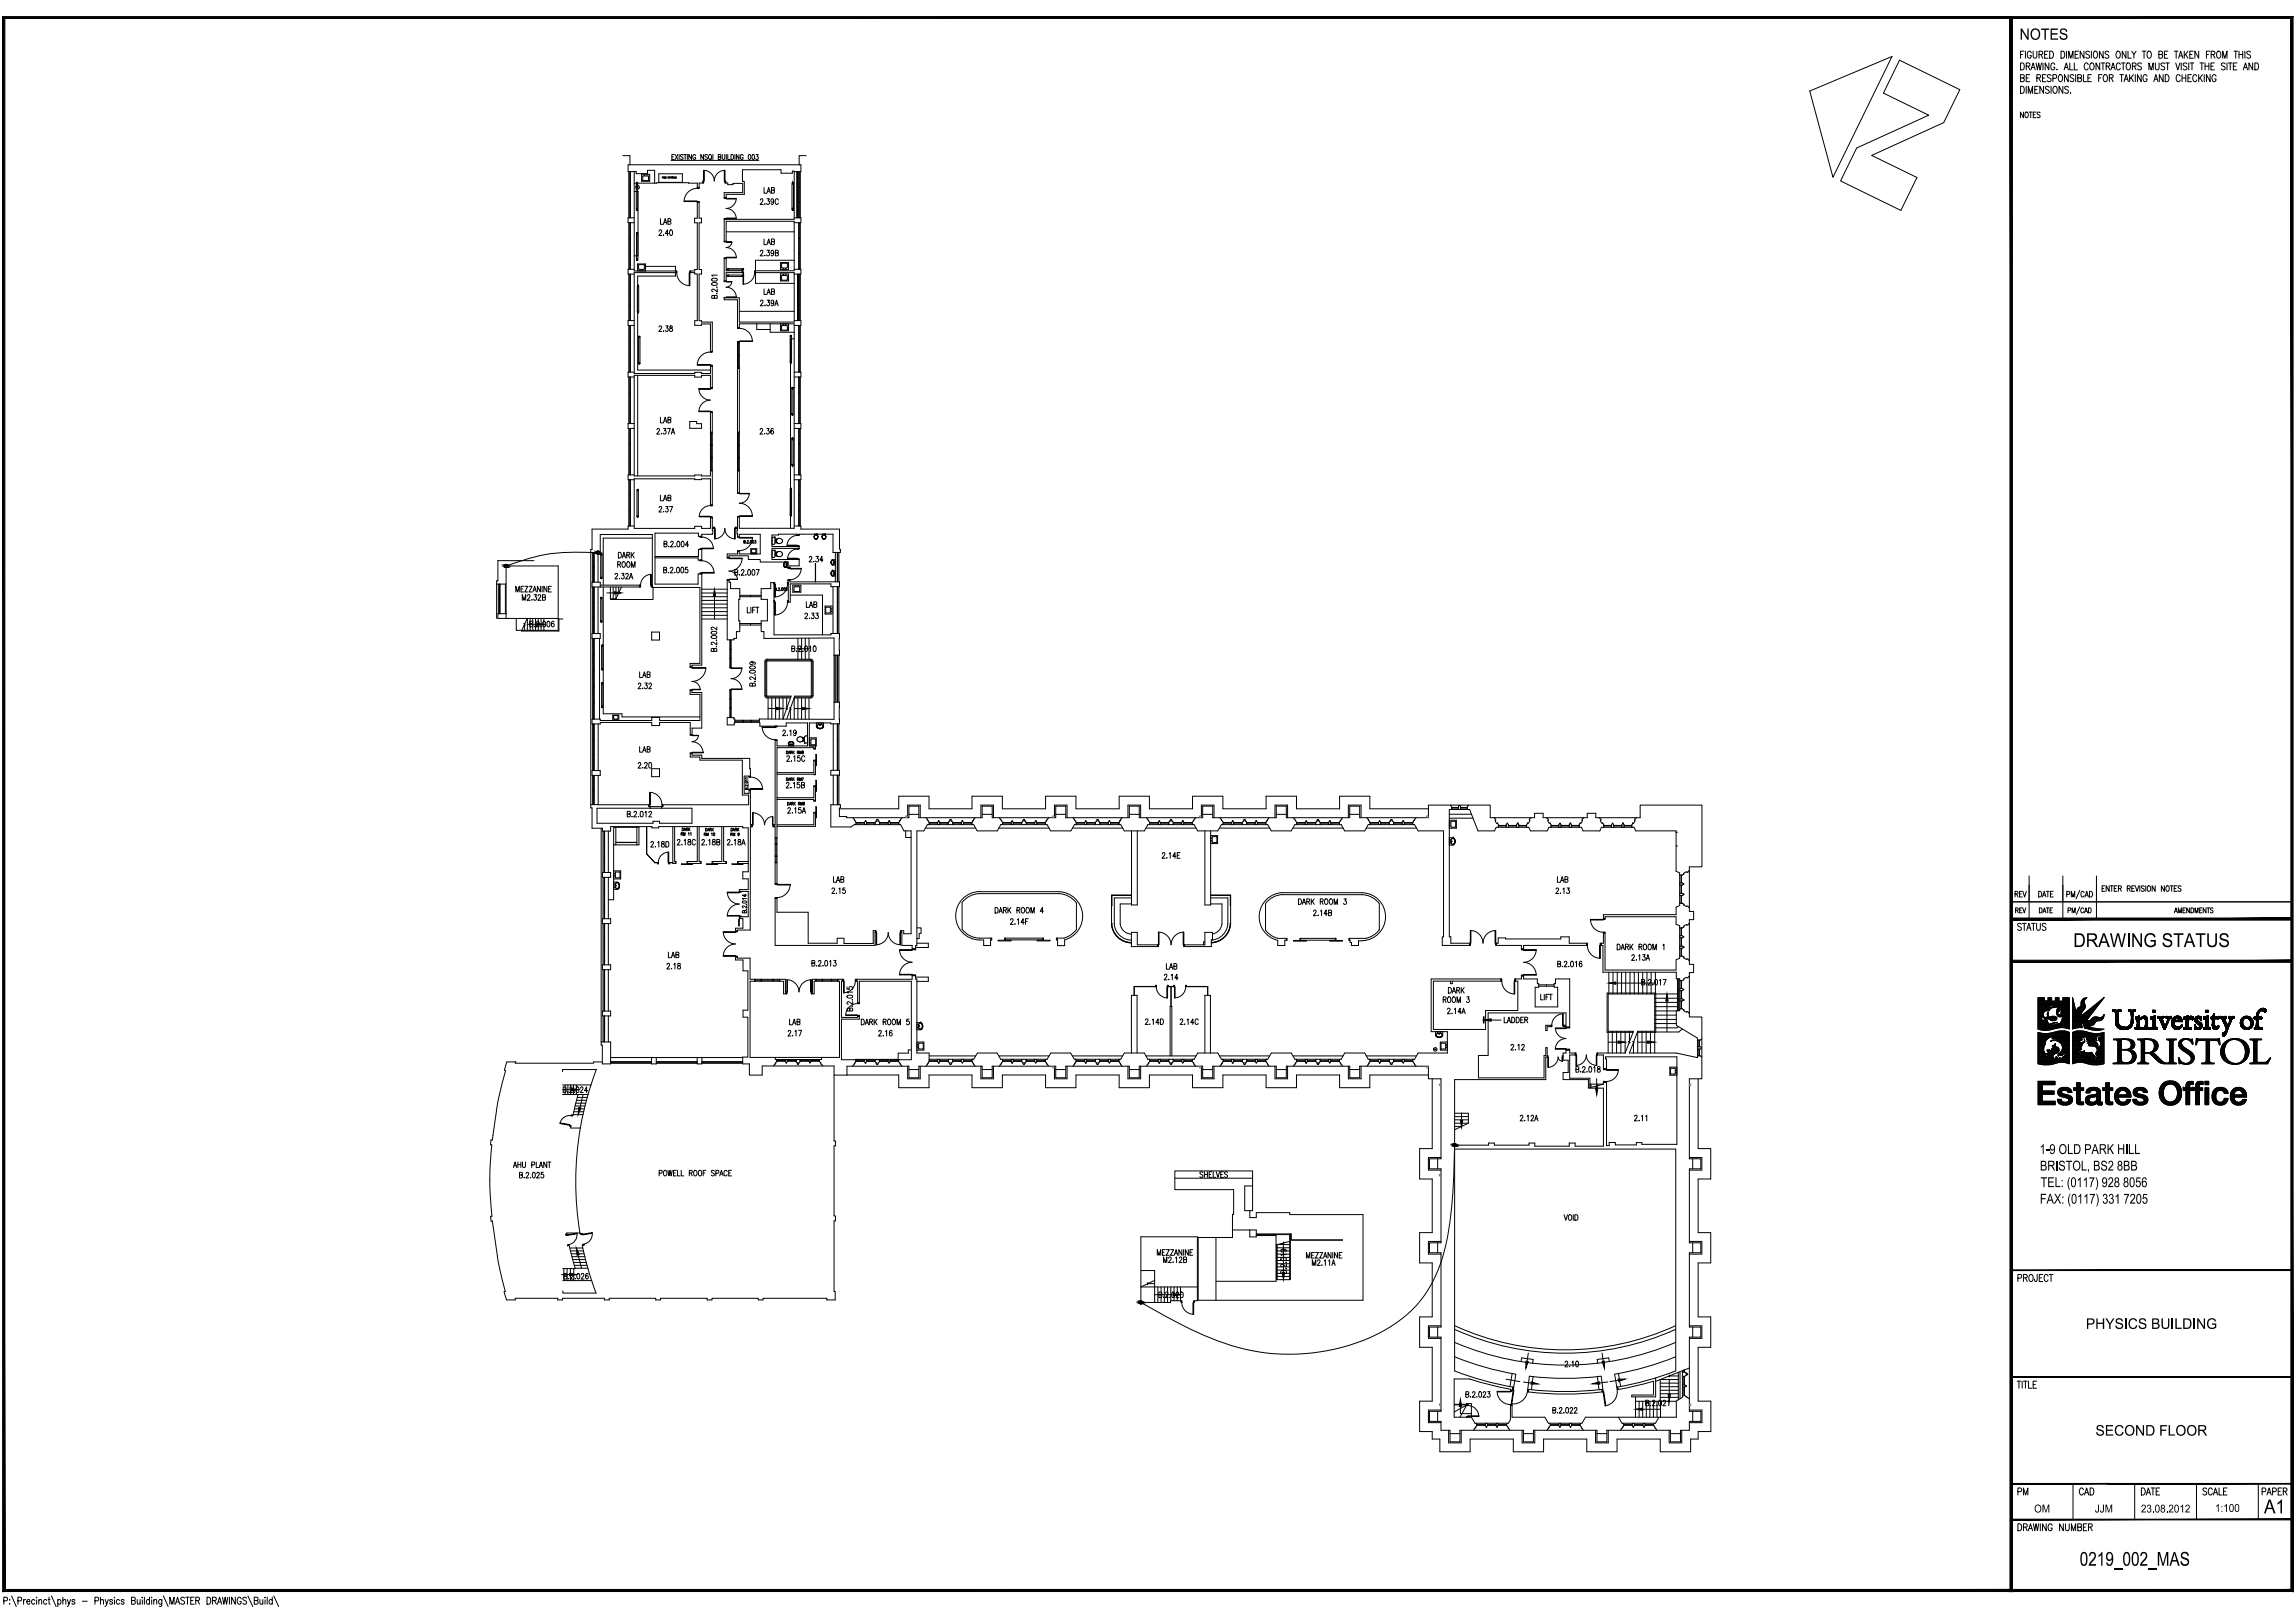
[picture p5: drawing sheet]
<svg xmlns="http://www.w3.org/2000/svg" width="841mm" height="594mm" viewBox="0 0 841 594" stroke-linecap="round" stroke-linejoin="round" font-family="sans-serif">
<!-- layer: A-Door Int-G -->
<g fill="none" stroke="#000" stroke-width=".37">
<path d="M250.7 73.6h4.8v.2h.7v.3h-.7v-.3h-4.8zM255.5 69a4.8 4.8 0 0 0-4.8 4.8M255.5 68.8h.7v.3l-.7-.1zM255.5 68.8h.7M255.5 74.1h.7M257.6 66.3h.3v.7h-.3zM257.6 66.3v.7M257.8 62.4a3.9 3.9 0 0 1 3.9 3.9 3.9 3.9 0 0 1 4-3.9M257.9 62.4h.2v3.9h-.2zM265.4 72.4h.7v.3h-.7zM265.4 72.4h.7M265.4 62.4h.3v3.9h-.3z"/>
<path d="M265.7 66.3h.2v.7h-.3zM265.9 66.3v.7M266.1 72.7h3.7v.2h-3.7zM266.1 79.9h3.7v.2h-3.7zM269.8 72.7a3.7 3.7 0 0 1-3.7 3.7 3.7 3.7 0 0 1 3.7 3.7M247.8 99.3h.3l-.1 .6h-.2zM247.8 99.3v.6M248 99.8a4.8 4.8 0 0 0 4.8 4.8M252.7 99.3h.4v.6h-.3v4.7h-.2zM253.1 99.3v.6M265.4 80l.7 .1v.2h-.7zM265.4 88.3v.3h.7v-.3"/>
<path d="M265.4 94.7v-.3h.7v.3M265.4 80.3h.7M266.1 88.6l2.1 .1zM266.1 94.2h3.7v.2h-3.7zM268.2 88.7l-.7 1.4-1.4 .6a3.7 3.7 0 0 1 3.7 3.5M272 99.2h.3v.7h.2v4.2h-.2v-4.2h-.3zM272 99.2v.7M276.5 99.2h.3v.7h-.2zM276.5 99.8a4.3 4.3 0 0 1-4.2 4.3M276.8 99.2v.7M265.4 102.9v.3h.7v-.3M265.4 109.1h.7"/>
<path d="M266.1 105.2a3.7 3.7 0 0 1 3.7 3.5M266.1 108.7h3.7v.3h-3.7zM266.1 103.2h2.1zM268.2 103.2l-.7 1.4-1.4 .6M255.6 133.5h4.8v.3l.6-.1v.3h-.6v-.2h-4.8zM260.3 128.9a4.8 4.8 0 0 0-4.8 4.8M260.4 128.7h.6v.3h-.6zM260.4 128.7h.6M260.4 134h.6M270.3 125l5.4-.1v.2h-4.8v.2h-.6zM270.3 120h.6v.3h-.6zM270.3 120h.6"/>
<path d="M270.3 125.3h.6M270.9 120.3a4.8 4.8 0 0 1 4.8 4.8M256.1 142.4h4.3v.2h-4.3zM256.1 150.6h4.3v.2h-4.3zM256.1 142.3a4.2 4.2 0 0 0 4.2 4.2 4.2 4.2 0 0 0-4.2 4.3M260.4 142.1h.6v.3h-.6zM260.4 150.8l.6-.1v.3h-.6zM260.4 151h.6M260.4 142.1h.6M256.3 189.1h4.1v.2h.6v.3h-.6v-.3h-4.1zM256.5 196.5h.7v.2l-.7 .1zM256.5 196.5h.7"/>
<path d="M257.2 196.7a4.3 4.3 0 0 1 4.2 4.3M260.3 185.2a4.1 4.1 0 0 0-4.1 4.1M260.4 185h.6v.3l-.6-.1zM260.4 185h.6M260.4 189.6h.6M261.6 193.1h.3v.5h-.3zM261.6 193.1v.5M261.9 193.6h.2v3.8h-.2zM265.6 193.6a3.8 3.8 0 0 0 3.8 3.7M265.6 193.6a3.8 3.8 0 0 1-3.7 3.7M269.2 193.6h.2v3.8h-.2zM269.4 193.1h.3v.5h-.3z"/>
<path d="M269.7 193.1v.5M270.3 180.5v.2h.6v-.2M270.3 189.4v-.3h.6v.3M270.3 196.6v.2h.6v-.2M270.9 196.8h4.9v.3h-4.9zM270.9 188.9h4.8v.2h-4.8zM270.9 180.7l3.7 .2zM274.6 180.9a3.6 3.6 0 0 1-3.7 3.4 4.8 4.8 0 0 1 4.8 4.6M275.8 197.1a4.9 4.9 0 0 1-4.9 4.6M288.4 199.7h3.8v.2l.7-.1v.3h-.7v-.2h-3.8zM292.2 196.1a3.7 3.7 0 0 0-3.8 3.8M292.2 195.9h.7v.3l-.7-.1z"/>
<path d="M292.2 195.9h.7M234.5 214.3h.2l.1 .7h-.3zM234.5 214.3v.7M238.4 210.4h.3v3.9h.2v.7h-.3l.1-.7h-.3zM238.7 210.4a3.9 3.9 0 0 0-4 3.9M238.9 214.3v.7M256.5 200.9l5-.1v.2h-4.3v.2h-.7zM256.5 209.8l5.2-.1v.2h-4.5v.3h-.7zM256.5 205.1h.7v.3h-.7zM256.5 201.2h.7M256.5 205.1h.7M256.5 210.2h.7"/>
<path d="M257.2 205.4a4.5 4.5 0 0 1 4.5 4.5M266.5 212.5v-.3h.7v.3M266.5 204.1v.3h.7v-.3M267.2 212.1l3.1 .1zM267.2 204.4h4.7v.2h-4.7zM270.9 201.7h-.6v.3M270.9 201.7v.3M271.9 204.6a4.7 4.7 0 0 1-4.8 4.6 3.1 3.1 0 0 1 3.1 2.9M283.6 213.4h.3v.5h.2v4.8h-.2v-4.8h-.3zM283.6 220h.3v.5h.2v4.8h-.2v-4.8h-.3zM283.6 213.4v.5M283.6 220v.5"/>
<path d="M288.5 213.4h.4v.5h-.3zM288.5 220h.4v.5h-.3zM288.6 213.9a4.7 4.7 0 0 1-4.7 4.7M288.6 204.5h3.6v.2l.7-.1v.3h-.7v-.2h-3.6zM288.8 207.9h.7v.3h4.1v.2h-4.1v-.2h-.7zM288.8 212.3h.7v.3h-.7zM288.8 212.6h.7M288.8 207.9h.7M288.9 213.4v.5M288.9 220v.5M292.2 201.1a3.5 3.5 0 0 0-3.6 3.5M292.2 200.9h.7v.3l-.7-.1z"/>
<path d="M292.2 200.1h.7M292.2 200.9h.7M292.2 204.9h.7M293.6 208.2a4.2 4.2 0 0 1-4.1 4.1M288.6 220.5a4.7 4.7 0 0 1-4.7 4.7M252.9 244.2v.3h.7v-.3M252.9 252.9v-.3h.7v.3M253.6 252.5l3 .1zM253.6 244.5h5.1v.3h-5.1zM258.7 244.7a5.1 5.1 0 0 1-5.1 4.9 3 3 0 0 1 3 2.9M267.5 244.4h.4v.2l-.4 .1zM267.5 252.5h.4v.3h-.4z"/>
<path d="M267.5 252.8h.4M267.5 244.4h.4M267.9 244.6h4v.2h-4zM267.9 252.3h4v.2h-4zM271.9 244.6a4 4 0 0 1-4 4 4 4 0 0 1 4 3.9M252.9 269.1v.2h.7v-.2M252.9 276v-.3h.7v.3M253.6 275.5h4.1v.2h-4.1zM253.6 269.3l2.4 .1zM255.9 269.4a2.43 2.43 0 0 1-2.3 2.3 4 4 0 0 1 4 3.8M279.3 266.2a4.7 4.7 0 0 0 4.7 4.7M279.3 266.2h4.8v-.2h.6v.3l-.6-.1v.3h-4.8z"/>
<path d="M284.1 271l.6-.1v.3h-.6zM284.1 271.2h.6M284.1 266h.6M298.2 274.1v.2h.6v-.2M298.2 278.7v-.3h.6v.3M299 276.4h.2v4h-.2zM237.8 294.8v.6M238.1 290.2a4.5 4.5 0 0 1 4.5 4.5M238.1 290.2h.2v4.6h-.2v.6h-.3v-.6h.3zM242.6 294.8h.3v.6h-.3zM242.9 294.8v.6M274.5 289l5-.1v.2h-4.5v.3h-.5z"/>
<path d="M274.5 284.4h.5v.2l-.5 .1zM274.5 284.4h.5M274.5 289.4h.5M275 284.6a4.5 4.5 0 0 1 4.4 4.5M275.8 297.7h.2v4.4h-.2zM276 297.7a4.4 4.4 0 0 1 4.2 4.4M283.1 299.1a3 3 0 0 0-2.9 3M283.1 299.1l.2 3zM298.2 283.6h.6M298.2 288.1v-.3h.6v.3M298.2 293.1v.3h.6v-.3M298.2 297.8v-.3h.6v.3"/>
<path d="M299 285.8h.2v4h-.2zM299 295.5h.2v4h-.2zM241 315.9h.3v.5h-.3zM241 315.9v.5M244.8 312.1h.3v3.8h.2v.5h-.3l.1-.5h-.3zM245 312.1a3.8 3.8 0 0 0-3.7 3.8M245.3 315.9v.5M247.5 315.5h.2v.8h-.2M249.7 316.4h4v.2h-4zM252 315.5h-.2v.8h.2M256.7 315.5h.2v.8h-.2M259 316.4h4v.2h-4z"/>
<path d="M261.2 315.5h-.3v.8h.3M266 315.5h.2v.8h-.2M268.3 316.4h4v.2h-4zM270.5 315.5h-.2v.8h.2M275.3 302.1h.5v.7h-.5M275.5 302.1v.7M283.5 302.1v.7M283.8 302.1h-.5v.7h.5M614.7 304.8h-.5v5.1h.5M266.5 326.8h4.4v.2h-4.4zM266.5 335.3h4.4v.2h-4.4zM266.5 326.7a4.4 4.4 0 0 0 4.4 4.4 4.4 4.4 0 0 0-4.4 4.4"/>
<path d="M270.9 326.5h.7v.3h-.7zM270.9 335.5h.7v.3h-.7zM270.9 335.8h.7M270.9 326.5h.7M284.1 323.7h.6v.2h4.9v.2h-4.9v-.2l-.6 .1zM284.1 328.7h.6v.3h-.6zM284.1 329h.6M284.1 323.7h.6M289.6 323.9a4.8 4.8 0 0 1-4.9 4.8M582.8 336.7a4.7 4.7 0 0 0 4.8 4.7M582.9 336.7h4.7v-.2h.6v.3l-.6-.1v.3h-4.7zM587.6 336.5h.6"/>
<path d="M265 341.3a4.5 4.5 0 0 0 4.5 4.5 4.5 4.5 0 0 0-4.5 4.4M265 341.3h4.5v.2h-4.5zM265 350h4.5v.3h-4.5zM269.5 341h.7v.3h-.7zM269.5 350.3l.7-.1v.3h-.7zM269.5 350.5h.7M269.5 341h.7M288.3 358.8a4.5 4.5 0 0 1 4.5 4.5 4.5 4.5 0 0 1 4.5-4.5M288.3 358.8h.3v4.5h-.3zM297.1 358.8h.2v4.5h-.2zM308.9 358.7h.3l-.1 .6h.3v4.3h-.3v-4.3h-.2zM308.9 358.7v.6"/>
<path d="M313.4 358.7h.3v.6h-.3zM313.4 359.3a4.3 4.3 0 0 1-4.3 4.3M313.7 358.7v.6M320.8 340.9h.3v.7h-.3zM320.8 340.9v.7M321 346a4.5 4.5 0 0 0 4.5-4.4 4.5 4.5 0 0 0 4.5 4.4M321.1 341.6h.2v4.5h-.2zM329.6 356.9h4.7v.2h-4.7zM329.6 347.8h4.7v.3h-4.7zM329.6 347.8a4.6 4.6 0 0 0 4.6 4.6 4.7 4.7 0 0 0-4.6 4.6M329.8 341.6h.2v4.5h-.2zM329.9 340.9h.3v.7h-.2z"/>
<path d="M330.2 340.9v.7M334.3 357.1l1.2-.1v.3h-1.2zM334.3 347.6h1.2v.3l-1.2-.1zM334.3 347.6h1.2M334.3 357.3h1.2M363.2 343.6h.2v.6h-.2M365.8 344.4h4.7v.2h-4.7zM368.4 343.6h-.2v.6h.2M380.1 344.4h4.7v.2h-4.7zM382.1 343.6h.3v.6h-.3M387.4 343.6h-.3v.6h.3M424.2 346.1h.3l.1 .6h-.4z"/>
<path d="M424.2 346.1v.6M424.5 341.4a4.6 4.6 0 0 1 4.6 4.6M424.5 341.4h.2v4.7h-.2zM433.6 341.4h.2v4.7h-.2zM433.8 341.4a4.6 4.6 0 0 0-4.6 4.6M433.8 346.1h.3v.6h-.4zM434.1 346.1v.6M471.4 343.7h.2v.7h-.2M474 344.5h4.7v.2h-4.7zM476.6 343.7h-.2v.7h.2M487.3 344.5h4.7v.2h-4.7zM489.3 343.7h.3v.7h-.3"/>
<path d="M494.6 343.7h-.3v.7h.3M538.6 345.5h.2l.1 .8h-.3zM538.6 345.5v.8M538.8 340.8a4.6 4.6 0 0 1 4.6 4.6 4.7 4.7 0 0 1 4.7-4.6M538.8 340.8h.2v4.7h-.2zM547.9 340.8h.2v4.7h-.2zM548.1 345.5h.3v.8h-.3zM548.4 345.5v.8M550.1 358.5h.3l-.1 .9h-.2zM550.1 358.5v.9M550.3 359.3a4.7 4.7 0 0 0 4.8 4.8M555 358.5h.3v.9h-.2v4.7h-.2z"/>
<path d="M555.3 358.5v.9M557.5 357.1l.8 .1v.2h-.8zM557.5 347.6h.8v.2l-.8 .1zM557.5 347.6h.8M557.5 357.4h.8M558.3 352.5a4.6 4.6 0 0 1 4.6 4.6M558.3 356.9h4.7v.3h-4.7zM558.3 347.8h4.7v.3h-4.7zM562.9 347.8a4.6 4.6 0 0 1-4.6 4.7M581.4 345.5h.3v.8h-.3zM581.4 345.5v.8M581.7 346.3a4.7 4.7 0 0 0 4.7 4.7"/>
<path d="M586.4 345.5h.3v.8h-.3v4.7h-.2zM586.7 345.5v.8M587.6 341.4h.6v.3h-.6zM587.6 341.7h.6M288.1 363.3h.2l.1 .7h-.3zM288.1 363.3v.7M297.3 363.3h.3v.7h-.3zM297.6 363.3v.7M310 371.7h4.3v.2h.6v.3h-.6v-.3h-4.3zM314.3 367.6a4.3 4.3 0 0 0-4.4 4.3M314.3 367.4h.6v.3l-.6-.1zM314.3 367.4h.6"/>
<path d="M314.3 372.2h.6M423.5 360.9h.3l-.1 .5h-.2zM423.5 360.9v.5M423.7 361.4a4.1 4.1 0 0 0 4.1 4.1M427.8 360.9h.3v.5h-.2v4.1h-.3zM428.1 360.9v.5M430.1 360.9h.3v.5h.2v4.1h-.2v-4.1h-.3zM430.1 360.9v.5M434.5 360.9h.3v.5h-.3zM434.5 361.4a4.1 4.1 0 0 1-4.1 4.1M434.8 360.9v.5M568.4 375.5h.3v.5h-.3z"/>
<path d="M568.4 375.5v.5M570 376.5h3.9v.3h-3.9zM570 376.5a3.9 3.9 0 0 0 3.8 3.9 3.9 3.9 0 0 0-3.8 3.9M572.6 371.3h.3v4.2h.2v.5h-.3l.1-.5h-.3zM572.8 371.3a4.2 4.2 0 0 0-4.1 4.2M573.1 375.5v.5M573.9 376.2h1.3v.3h-1.3zM573.9 376.2h1.3M567 386.7h.2v.5h-.2M567.2 387.2h.2v3.8h-.2zM570 384h3.9v.3h-3.9zM572.4 388.6l-1.1-.6-.3-.9a3.8 3.8 0 0 1-3.6 3.8"/>
<path d="M572.5 387.2v1.5zM572.8 386.7h-.3v.5h.3M573.9 384.3l1.3-.1v.3h-1.3zM573.9 384.5h1.3M577.3 385.7h.3l-.1 .7h-.2zM577.3 385.7v.7M577.5 390.2a3.8 3.8 0 0 0 3.8-3.8 3.8 3.8 0 0 0 3.9 3.8M577.5 386.4h.3v3.9h-.3zM585 386.4h.2v3.9h-.2zM585.1 385.7h.3v.7h-.2zM585.4 385.7v.7M587.6 391.5h1.1v.3h4.3v.2h-4.3v-.2h-1.1z"/>
<path d="M587.6 396l1.1 .1v.3h-1.1zM587.6 396.4h1.1M587.6 391.5h1.1M593 391.8a4.3 4.3 0 0 1-4.3 4.3M205.3 411.3l3.4 .6v.2l.5 .1v.3l-.5-.1v-.3l-3.5-.6zM208.7 412.4l.5 .1M209.3 408.6a3.5 3.5 0 0 0-4.1 2.9M209.3 408.4l.5 .1v.3l-.5-.1zM209.3 408.4l.5 .1M207.3 452.1l.5-.1v.3l3.6-.6 .1 .2-3.7 .6v-.2l-.5 .1zM207.8 452l-.5 .1M207.9 456l.5-.1v.3l-.5 .1z"/>
<path d="M208.4 456.2l-.5 .1M211.4 451.6a3.7 3.7 0 0 1-3 4.3M212.9 451.9l.5-.1v.3l3.6-.6 .1 .2-3.7 .6v-.2l-.5 .1zM213.4 451.8l-.5 .1M213.5 455.7h.5l.1 .3h-.5zM214.1 456h-.5M217 451.4a3.7 3.7 0 0 1-3 4.3M432.9 476.5h.3l-.1 .5h-.2zM432.9 476.5v.5M433.1 477a4.3 4.3 0 0 0 4.3 4.4M437.3 476.5h.4v.5h-.3v4.4h-.2zM437.7 476.5v.5"/>
<path d="M537.5 518.7l4.5-.1v.2h-4.1v.3h-.4zM537.5 514.5h.4v.3h-.4zM537.5 514.5h.4M537.5 519.1h.4M537.9 514.8a4 4 0 0 1 4 4M548.6 509.6a4.8 4.8 0 0 0 4.9 4.8M548.7 509.6h4.8v-.3h.6v.3h-.6v.2h-4.8zM553.5 514.4h.6v.3h-.6zM553.5 514.7h.6M553.5 509.3h.6M554.4 508l.3 .1-.1 .9h.2l-.8 5.2h-.2l.8-5.2h-.3zM554.4 508.1l-.1 .9"/>
<path d="M559.7 509.7a5.2 5.2 0 0 1-5.9 4.5M559.8 508.8l.3 .1-.1 .9h-.3zM560.1 508.9l-.1 .9M587.1 508.9l.3-.1 .1 1 .2-.1 .8 5.2h-.3l-.7-5.1h-.3zM587.1 508.9l.1 .9M592.5 508.1l.3-.1 .1 1h-.2zM592.6 509a5.2 5.2 0 0 1-4.4 5.9M592.8 508l.1 1"/>
</g>
<!-- layer: A-Wall Ext-G -->
<g fill="none" stroke="#000" stroke-width=".37">
<path d="M228.3 57h2.5v3.4h-.6v2.5M295.4 57h-2.5v3.4h.6v2.5M230.2 79.8v1.8M230.4 62.9v16.9M293.3 62.9v16.9M293.5 79.8v1.8M230.2 98.6v1.8M230.4 81.6v17M293.3 81.6v17M293.5 98.6v1.8M230.2 117.4v1.8M230.4 100.4v17"/>
<path d="M230.4 119.2v17.1M293.3 100.4v17M293.3 119.2v17.1M293.5 117.4v1.8M230.2 136.3v1.8M230.4 138.1v17M293.3 138.1v17M293.5 136.3v1.8M230.2 155.1v1.8M230.4 156.9v17M293.3 156.9v17M293.5 155.1v1.8"/>
<path d="M230.2 173.9v1.8M230.4 175.7v16.9M293.3 175.7v16.9M293.5 173.9v1.8M230.2 192.6v1.2h-13.2v7.4h-.5v93.5M293.5 192.6v1.2h14.1v7.4h.4v1.1M182 213.9h1.2M182.4 205.3h13.3M182.5 205.3v7.5h-.5v13.7M182.6 213.9v10.9M217 213.2v1.8M217.2 202.4v10.8"/>
<path d="M217.2 215v17.1M307.4 202.3v10.8M307.4 214.9v17.1M307.6 213.1v1.8M183.2 224.8h-.7v1.7h.7M217 232.1v1.7M217.2 233.8v29.6M307.4 240v17.2M307.6 232v8M307.6 257.2v7.9M217 263.4v1.8M217.2 265.2v17"/>
<path d="M307.4 265.1v17M217 282.2v1.8M217.2 284v10.7M307.4 283.9v10.9M307.6 296.2h21.8v-4.6h11v4.6h15.8v-4.6h11.1v4.6h15.9v-4.6h11.1v4.6h15.8v-4.6h11.1v4.6h15.8v-4.6h11.1v4.6h15.9v-4.6h11.1v4.6h15.8v-4.6h11.1v4.6h21.5M307.6 282.1v1.8M308 294.8v1.1h-.4v3.2h2.7v.4h22.8v-4.2h3.6v4.2h23.2v-4.2h3.7v4.2h23.3v-4.2h3.7v4.2h23.3v-4.2h3.6v4.2h23.2v-4.2h3.7v4.2h23.3v-4.2h3.7v4.2h23.2v-4.2h3.7v4.2h25.2v-4.6h22.6v4.6h16.3v-1.6h3.1v1.6h16.2v-1.6h3.1v1.6h16.2v-4.6h22.7v22.6h-4.6v16.3h1.5v3h-1.5v16.4h1.5v3h-1.5v16.3h4.6v22.6h-4.6v29.3h4.2v3.7h-4.2v27.1h4.2v3.6h-4.2v27.3h4.2v3.6h-4.2v27.2h4.2v3.7h-4.2v3.3h-3.3v4.2h-3.7v-4.2h-23.2v4.2h-3.7v-4.2h-23.3v4.2h-3.6v-4.2h-23.3v4.2h-3.6v-4.2h-3.3v-3.3h-4.3v-3.7h4.3v-27.2h-4.3v-3.6h4.3v-27.3h-4.3v-3.6h4.3v-27.1h-4.3v-3.7h4.3v-29.3h-4.6v-4.6h-25.2v4.2h-3.7v-4.2h-23.2v4.2h-3.7v-4.2h-23.3v4.2h-3.7v-4.2h-23.2v4.2h-3.6v-4.2h-23.3v4.2h-3.7v-4.2h-23.3v4.2h-3.7v-4.2h-23.2v4.2h-3.6v-4.2h-22.7v3.3M312.5 299.5l.3 .5h.3v.6h.3l.3 .5M330.5 299.5l-.3 .5h-.3v.6h-.2l-.3 .5M332.6 299.5v-4.6h4.6v4.6M333.1 298.3h3.6M339.3 299.5l.3 .5h.3v.6h.3l.3 .5"/>
<path d="M357.3 299.5l-.3 .5h-.3v.6h-.2l-.3 .5M359.5 299.5v-4.6h4.6v4.6M359.9 298.3h3.7M366.2 299.5l.3 .5h.3v.6l.6 .5M384.3 299.5l-.3 .5h-.3v.6l-.6 .5M386.4 299.5v-4.6h4.6v4.6M386.9 298.3h3.7M393.2 299.5l.3 .5h.3v.6h.3l.3 .5M411.2 299.5l-.3 .5h-.3v.6h-.2l-.3 .5M413.3 299.5v-4.6h4.7v4.6M413.9 298.3h3.6M420.1 299.5l.3 .5h.3v.6l.6 .5"/>
<path d="M438.2 299.5l-.3 .5h-.3v.6l-.6 .5M440.3 299.5v-4.6h4.6v4.6M440.7 298.3h3.7M447 299.5l.3 .5h.3v.6h.3l.3 .5M465.1 299.5l-.3 .5h-.3v.6l-.6 .5M467.2 299.5v-4.6h4.6v4.6M467.7 298.3h3.7M474 299.5l.3 .5h.3v.6h.3l.2 .5M492 299.5l-.3 .5h-.3v.6h-.2l-.3 .5M494.1 299.5v-4.6h4.7v4.6M494.6 298.3h3.7M500.9 299.5l.3 .5h.3v.6l.6 .5"/>
<path d="M518.9 299.5l-.3 .5h-.3v.6h-.3l-.3 .5M531.6 294.8l.4 .6M534.5 295.4l.2-.4h.4l.2 .4M538.1 294.8l-.4 .6M547.5 299.5l.6 .5-.2 .5M561 299.5l-.5 .5 .1 .5-.2 .6-.4 .5-.3-.2-.3 .7M566.8 299.5l.6 .5v1.1l.4 .5 .3-.2 .3 .7M580.3 299.5l-.5 .5 .1 .5M586.1 299.5l.6 .5-.2 .5 .2 .6 .4 .5 .3-.2 .3 .7M599.6 299.5l-.5 .5 .1 .5M220.8 319.6v1.7M221 304.4v15.2"/>
<path d="M316.8 301.1l.3-.5 .5 .5M320.7 301.1l.6-.4 .1-.6 .4 .2v.4l.5 .4M325.5 301.1l.3-.5 .4 .5M343.6 301.1l.3-.5 .5 .5M347.6 301.1l.5-.4 .1-.6 .4 .2v.4l.5 .4M352.3 301.1l.3-.5 .5 .5M370.5 301.1l.3-.5 .5 .5M374.4 301.1l.6-.4 .1-.6h.3l.1 .6 .5 .4M379.2 301.1l.3-.5 .4 .5M397.5 301.1l.3-.5 .5 .5M401.4 301.1l.6-.4 .1-.6 .4 .2v.4l.5 .4M406.1 301.1l.4-.5 .5 .5"/>
<path d="M424.4 301.1l.3-.5 .5 .5M428.3 301.1l.6-.4 .1-.6h.3v.6l.6 .4M433.1 301.1l.3-.5 .4 .5M451.4 301.1l.3-.5 .4 .5M455.3 301.1l.5-.4 .1-.6 .4 .2v.4l.6 .4M460 301.1l.3-.5 .5 .5M478.3 301.1l.3-.5 .4 .5M482.2 301.1l.6-.4 .1-.6 .3 .2v.4l.6 .4M486.9 301.1l.4-.5 .4 .5M505.2 301.1l.3-.5 .5 .5M509.1 301.1l.6-.4 .1-.6h.2l.1 .6 .6 .4M513.8 301.1l.3-.5 .5 .5"/>
<path d="M547.9 300.5l.6 1.1M548.6 301.6l.3-.2 .2 .7M551.9 302.1l.4-.7 .5 .7M555.8 302.1l.3-.7 .5 .7M571.2 302.1l.4-.7 .5 .7M575.1 302.1l.3-.7 .5 .7M579.9 300.5l-.4 .9-.2 .2-.3-.2-.3 .7M590.6 302.1l.2-.7 .6 .7M594.4 302.1l.3-.7 .5 .7M598.6 301.6l-.3-.2-.3 .7M599.2 300.5l-.7 1.1M618.1 319.3l-.9 .4-.1 .5-.6 .3"/>
<path d="M619.1 318.9l-.6 .6-.4-.2M220.8 336.5v1.8M221 321.3v15.2M221 338.3v15.1M616.5 327.2l.6 .3-.3 .2M616.5 323.4l.6 .3-.6 .5M616.5 330.8l.6 .3 .1 .5 .9 .4M616.8 327.7l-.3 .3M616.8 327.7h.1M617 339.3l.1 .3-.6 .3M618.1 338.7l-1.2 .6M618.1 332l.4-.1 .6 .5"/>
<path d="M619.1 338.3l-.6 .5-.4-.1M220.8 353.4v1.8M221 355.2v15.1M616.5 346.5l.6 .3-.3 .2M616.5 342.7l.6 .3-.6 .5M616.5 350.2l.6 .3-.1 .3M616.8 347.1l-.3 .2M616.8 347v.1M616.9 350.7l1.2 .6M617 358.6l.1 .3-.6 .3M618.1 358l-1.2 .6M618.1 351.4l.4-.2 .6 .6"/>
<path d="M619.1 357.6l-.6 .5-.4-.1M220.8 370.3v1.8M221 372.1v9.5M616.5 365.8l.6 .4-.6 .4M616.5 362l.6 .4-.6 .5M616.5 369.5l.6 .3 .1 .5 .9 .4M618.1 370.7l.4-.2 .6 .6M188.8 388.9v.5M189.1 388.9h-3.4l-.9 3.1 .5 .1-2.3 8.9M223.7 388.9v.8M272.2 387.2h1.9M305.6 393.8v24.1h.6v1.8h-.6v25.6h.6v1.9h-.6v25.8h.5v3.1h-3.1v-.6h-23.4v.6h-1.7v-.6h-17v.6h-1.8v-.6h-17v.6h-1.8v-.6h-17v.6h-1.8v-.6h-15.3v.6h-1.8v-.6h-15.6v.6h-3.2l-.9-3 .5-.1-2.1-8.3-.8-4.6"/>
<path d="M305.6 390.4v3.4h4.8M310.4 393.7h19v4.7h11v-4.7h15.8v4.7h11.1v-4.7h15.9v4.7h11.1v-4.7h15.8v4.7h11.1v-4.7h15.8v4.7h11.1v-4.7h15.9v4.7h11.1v-4.7h15.8v4.7h11.1v-4.7h21.5M313.6 388.9l-.5 .5v.6h-.3l-.3 .5M316.8 388.9l.3 .5 .4-.5M320.7 388.9l.6 .4 .1 .6 .3-.2v-.4l.6-.4M325.4 388.9l.3 .5 .5-.5M329.3 388.9l.6 .5v.6h.3l.3 .5M332.6 390.5v4.6h4.6v-4.6M333.1 391.7h3.6M340.5 388.9l-.6 .5v.6h-.3l-.3 .5M343.6 388.9l.3 .5 .5-.5M347.6 388.9l.5 .4 .1 .6 .4-.2v-.4l.5-.4"/>
<path d="M352.3 388.9l.3 .5 .5-.5M356.2 388.9l.5 .5v.6h.3l.3 .5M359.5 390.5v4.6h4.6v-4.6M359.9 391.7h3.7M367.4 388.9l-.6 .5v.6h-.3l-.3 .5M370.5 388.9l.3 .5 .5-.5M374.4 388.9l.6 .4 .1 .6h.3l.1-.6 .5-.4M379.2 388.9l.3 .5 .4-.5M383.1 388.9l.6 .5v.6h.3l.3 .5M386.4 390.5v4.6h4.6v-4.6M386.9 391.7h3.7M394.3 388.9l-.5 .5v.6h-.3l-.3 .5"/>
<path d="M397.5 388.9l.3 .5 .5-.5M401.4 388.9l.6 .4 .1 .6h.2l.1-.6 .6-.4M406.1 388.9l.3 .5 .5-.5M410 388.9l.6 .5v.6h.3l.3 .5M413.3 390.5v4.6h4.7v-4.6M413.9 391.7h3.6M421.3 388.9l-.6 .5v.6h-.3l-.3 .5M424.4 388.9l.3 .5 .5-.5M428.3 388.9l.6 .4 .1 .6h.3v-.6l.6-.4M433.1 388.9l.3 .5 .4-.5M437 388.9l.6 .5v.6h.3l.3 .5M440.3 390.5v4.6h4.6v-4.6"/>
<path d="M440.7 391.7h3.7M448.2 388.9l-.3 .5h-.3v.6h-.3l-.3 .5M451.4 388.9l.3 .5 .4-.5M455.3 388.9l.5 .4 .1 .6 .4-.2v-.4l.6-.4M460 388.9l.3 .5 .5-.5M463.9 388.9l.6 .5v.6h.3l.3 .5M467.2 390.5v4.6h4.6v-4.6M467.7 391.7h3.7M475.1 388.9l-.5 .5v.6h-.3l-.3 .5M478.3 388.9l.3 .5 .4-.5M482.2 388.9l.6 .4 .1 .6 .3-.2v-.4l.6-.4M486.9 388.9l.4 .5 .4-.5"/>
<path d="M490.9 388.9l.5 .5v.6h.3l.3 .5M494.1 390.5v4.6h4.7v-4.6M494.6 391.7h3.7M502.1 388.9l-.6 .5v.6h-.3l-.3 .5M505.2 388.9l.3 .5 .5-.5M509.1 388.9l.6 .4 .1 .6h.2l.1-.6 .6-.4M513.8 388.9l.3 .5 .5-.5M517.7 388.9l.3 .5h.3v.6h.3l.3 .5M524.8 395.1v25.6h-4.6v11.1h4.6v19.7h-4.6v11.1h4.6v19.7h-4.6v11.2h4.6v19.7h-4.6v11.1h4.6v2.8h2.8v4.6h11.1v-4.6h15.9v4.6h11.1v-4.6h15.8v4.6h11.1v-4.6h15.8v4.6h11.1v-4.6h2.8v-2.8h4.7v-11.1h-4.7v-19.7h4.6v-11.2h-4.6v-19.7h4.6v-11.1h-4.6v-19.7h4.6v-11.1h-4.6v-25.6M622.4 383.4l1.1 .3-.4 .5M623.1 386.7l.6 .4M623.7 380.6l-.6 .3"/>
<path d="M180.2 419.3l-.7 10.2 .2 9M180.4 417.6l-.5-.1-.2 1.8h.6M180.6 415.9l-.2 1.6M183 401l-2.4 14.9M179.7 438.5l.6 6.9-.5 .1 .2 1.8 .5-.1M526.8 424.4v3.7M528.1 424h-4.6v4.6h4.6M619.1 424h4.6v4.6h-4.6M620.3 424.4v3.7M180.5 447.2l.2 2.3M180.8 449.5l1.5 10.6M526.8 455.2v3.6"/>
<path d="M528.1 454.7h-4.6v4.6h4.6M619.1 454.7h4.6v4.6h-4.6M620.3 455.2v3.6M526.8 486.1v3.6M528.1 485.6h-4.6v4.6h4.6M619.1 485.6h4.6v4.6h-4.6M620.3 486.1v3.6M526.8 516.9v3.7M528.1 516.5h-4.6v4.6h4.6M617.4 511.2l1.7 1.1M617.4 502.5l.5 .6 .5 .1v.3h-.5l-.5 .6M617.4 507.3l.6 .3-.6 .4"/>
<path d="M619.1 516.5h4.6v4.6h-4.6M620.3 516.9v3.7M530.9 523.9v4.6h4.6v-4.6M531.4 525.1h3.6M541.1 522.2l-1.1 1.7M544.3 522.2l.3 .5 .5-.5M548.2 522.2l.3 .5 .5-.5M552.1 522.2l1.2 1.7M557.8 523.9v4.6h4.6v-4.6M558.3 525.1h3.6M568.1 522.2l-1.2 1.7M571.2 522.2l.3 .5 .5-.5"/>
<path d="M575.1 522.2l.3 .5 .5-.5M579 522.2l1.2 1.7M584.7 523.9v4.6h4.7v-4.6M585.2 525.1h3.7M595 522.2l-1.1 1.7M598.2 522.2l.3 .5 .4-.5M602.1 522.2l.3 .5 .5-.5M606 522.2l1.1 1.7M611.7 523.9v4.6h4.6v-4.6M612.1 525.1h3.7"/>
</g>
<!-- layer: A-Window-G -->
<g fill="none" stroke="#000" stroke-width=".37">
<path d="M230.8 62.9v16.9M230.8 79.7h.2M230.8 62.9h.2M230.8 74.2h.2M230.8 74.1h.2M230.8 68.5h.2M230.8 68.6h.2M231 62.9v16.9M241.4 66.9h8.7M241.4 66.8h8.7M292 79.7h.2M292 63h.2"/>
<path d="M292 62.9v16.9M292.1 63v16.7M292.2 62.9v16.9M292.7 79.7h.2M292.7 63h.2M292.7 62.9v16.9M292.7 74.2h.2M292.7 74.1h.2M292.7 68.5h.2M292.7 68.7h.2M292.8 63v5.5M292.8 68.7v11"/>
<path d="M292.9 62.9v16.9M230.8 81.6v17l.2-17M230.8 81.7h.2M230.8 93h.2M230.8 92.9h.2M230.8 87.2h.2M230.8 87.3h.2M292.7 81.6v16.9l.2-16.9M292.7 81.7h.2M292.7 93h.2M292.7 92.9h.2M292.7 87.2h.2"/>
<path d="M292.7 87.3h.2M292.8 81.7v16.8M230.8 100.4v17M230.8 119.2v17.1M230.8 117.3h.2M230.8 119.3h.2M230.8 100.5h.2M230.8 111.8h.2M230.8 111.7h.2M230.8 106h.2M230.8 106.2h.2M231 100.4v17"/>
<path d="M231 119.2v17.1M292.3 117.3h.2M292.3 100.5h.2M292.3 100.4v17M292.4 100.5v16.8M292.5 100.4v17M292.7 117.3h.2M292.7 119.3h.2M292.7 100.5h.2M292.7 100.4v17M292.7 119.2v17.1M292.7 111.8h.2"/>
<path d="M292.7 111.7h.2M292.7 106h.2M292.7 106.2h.2M292.8 100.5v5.5M292.8 106.2v5.5M292.8 111.8v5.5M292.8 119.3v11.2M292.9 100.4v17M292.9 119.2v17.1M230.8 138.1v17M230.8 136.2h.2M230.8 138.2h.2"/>
<path d="M230.8 130.7h.2M230.8 130.5h.2M230.8 124.8h.2M231 138.1v17M270.3 125.6h.6M270.3 130h.6M270.3 130.2h.6M270.3 134.7h.6M270.6 125.6v4.4M270.6 130.2v4.5M292.7 136.2h.2M292.7 138.2h.2"/>
<path d="M292.7 138.1v17M292.7 130.7h.2M292.7 130.5h.2M292.7 124.8h.2M292.8 130.7v5.5M292.8 138.2v11.2M292.9 138.1v17M230.8 156.9v17M230.8 155.1h.2M230.8 157h.2M230.8 149.5h.2M230.8 149.4h.2"/>
<path d="M230.8 143.7h.2M230.8 143.8h.2M231 156.9v17M260.4 158.5h.6M260.7 158.5v4.4M270.3 158.5h.6M270.6 158.5v4.5M292.7 155.1h.2M292.7 157h.2M292.7 156.9v17M292.7 149.5h.2M292.7 149.4h.2"/>
<path d="M292.7 143.7h.2M292.7 143.8h.2M292.8 149.5v5.6M292.8 157v5.5M292.9 156.9v17M230.8 175.7v16.9M230.8 162.5h.2M230.8 162.7h.2M230.8 173.8h.2M230.8 168.3h.2M230.8 168.2h.2M230.8 175.8h.2"/>
<path d="M231 175.7v16.9M260.4 163.1h.6M260.4 167.8h.6M260.4 162.9h.6M260.4 167.6h.6M260.4 172.2h.6M260.7 163.1v4.5M260.7 167.8v4.4M270.3 163h.6M270.3 163.2h.6M270.3 167.6h.6M270.3 167.8h.6"/>
<path d="M270.3 172.3h.6M270.6 163.2v4.4M270.6 167.8v4.5M292.7 162.5h.2M292.7 162.7h.2M292.7 175.7v16.9M292.7 173.8h.2M292.7 168.3h.2M292.7 168.2h.2M292.7 175.8h.2M292.8 162.7v11.1M292.8 175.8v5.5"/>
<path d="M292.9 175.7v16.9M230.8 192.6h.2M230.8 187h.2M230.8 186.9h.2M230.8 181.3h.2M230.8 181.5h.2M292.7 192.6h.2M292.7 187h.2M292.7 186.9h.2M292.7 181.3h.2M292.7 181.5h.2M292.8 181.5v11.1"/>
<path d="M183 213.9v10.9M183 214.1h.2M183 219.4h.2M183 219.3h.2M183.1 214.1v10.5M183.2 213.9v10.9M217.6 213.2v-10.7l.1 10.7M217.6 207.8h.1M217.6 215v17.1M217.6 207.9h.1M217.6 213.1h.1M217.6 215.1h.1"/>
<path d="M217.7 215v17.1M306.8 202.3v10.8M306.8 214.9v17.1M306.8 202.5h.2M306.8 207.8h.2M306.8 207.7h.2M306.8 213h.2M306.8 215h.2M306.9 202.5v10.5M306.9 215v11.3M307 202.3v10.8M307 214.9v17.1"/>
<path d="M183 224.6h.2M217.6 232h.1M217.6 233.8v29.6M217.6 234h.1M217.6 239.7h.1M217.6 239.8h.1M217.6 226.4h.1M217.6 226.3h.1M217.6 220.7h.1M217.6 220.8h.1M217.7 233.8v29.6M267.5 234.6h.4"/>
<path d="M267.5 237.7h.4M267.5 237.9h.4M267.7 234.6v3.1M267.7 237.9v3.1M306.8 240v17.2M306.8 231.9h.2M306.8 226.3h.2M306.8 226.4h.2M306.8 220.5h.2M306.8 220.6h.2M306.9 226.4v5.5M307 240v17.2"/>
<path d="M217.6 245.6h.1M217.6 245.7h.1M217.6 257.5h.1M217.6 257.4h.1M217.6 251.6h.1M217.6 251.5h.1M267.5 259.5h.4M267.5 259.2h.4M267.5 256.1h.4M267.5 244.4h.4M267.5 241.3h.4M267.5 252.8h.4"/>
<path d="M267.5 255.9h.4M267.5 241h.4M267.7 241.3v3.1M267.7 252.8v3.1M267.7 256.1v3.1M267.7 259.5v3.1M306.8 240.1h.2M306.8 257.1h.2M306.8 245.6h.2M306.8 245.7h.2M306.8 251.5h.2M306.8 251.4h.2"/>
<path d="M306.9 240.1v5.5M306.9 245.7v11.4M217.6 265.2h.1M217.6 265.2v17M217.6 263.3h.1M217.6 270.8h.1M217.6 270.9h.1M217.6 276.5h.1M217.7 265.2v17M267.5 262.6h.4M269.3 264.2h2.8M272.1 263.8v.8"/>
<path d="M272.4 263.8v.8M272.4 264.2h2.8M275.2 263.8v.8M275.4 263.8v.8M275.4 264.2h2.9M306.8 265.1v17M306.8 265.2h.2M306.8 270.8h.2M306.8 270.9h.2M306.8 276.5h.2M306.8 276.4h.2M306.9 265.2v16.8"/>
<path d="M307 265.1v17M217.6 294.6h.1M217.6 289.4h.1M217.6 289.3h.1M217.6 284v10.7M217.6 282.1h.1M217.6 284.1h.1M217.7 284v10.7M306.8 283.9v10.9M306.8 282h.2M306.8 294.7h.2M306.8 289.4h.2"/>
<path d="M306.8 289.3h.2M306.8 284h.2M306.9 284v10.7M307 283.9v10.9M532 295.9h2.5M532 295.8h2.5M532.1 295.8v.1M532.1 295.9h2.2M534.3 295.8v.1M535.3 295.9h2.3M537.6 295.8v.1M537.7 295.8l-2.4 .1h2.4"/>
<path d="M221.4 304.4v15.2M221.4 319.5h.2M221.4 314.5h.2M221.4 314.4h.2M221.4 304.5h.2M221.4 309.5h.2M221.4 309.6h.2M221.5 304.5v5M221.5 309.6v9.9M221.6 304.4v15.2M225.7 308.6h7.7M225.7 308.5h7.7"/>
<path d="M236.9 302.8v10l3 3.2h1.1l-1-.1-3-3.2v-9.9M246.5 315.9h-1.2l1.2 .1M284.1 313.7h.6M284.1 313.5h.6M284.1 309.3h.6M284.1 309.1h.6M284.1 307h.6M284.1 315.8h.6M284.4 307v2.1M284.4 309.3v4.2M284.4 313.7v2.1M313.7 301.3h3.1"/>
<path d="M313.7 301.4h3.1M313.8 301.3v.1M316.7 301.3v.1M317.6 301.3h3.1M317.6 301.4h3.1M317.7 301.3v.1M320.6 301.3v.1M322.3 301.3h3.2l-3.2 .1M322.5 301.3v.1M326.2 301.3h3.2M326.2 301.4h3.2M326.3 301.3v.1"/>
<path d="M329.3 301.3v.1M340.5 301.3h3.1M340.5 301.4h3.1M340.6 301.3v.1M343.5 301.3v.1M344.4 301.3h3.2M344.4 301.4h3.2M344.5 301.3v.1M347.4 301.3v.1M349.1 301.3h3.2M349.1 301.4h3.2M349.3 301.3v.1"/>
<path d="M352.2 301.3v.1M353.1 301.3h3.1M353.1 301.4h3.1M353.1 301.3v.1M356.1 301.3v.1M367.4 301.3h3.1M367.4 301.4h3.1M367.5 301.3v.1M370.4 301.3v.1M371.3 301.3h3.1M371.3 301.4h3.1M371.4 301.3v.1"/>
<path d="M374.4 301.3v.1M376 301.3h3.2M376 301.4h3.2M376.1 301.3v.1M379.1 301.3v.1M379.9 301.3h3.2M379.9 301.4h3.2M380.1 301.3v.1M383 301.3v.1M394.4 301.3h3.1M394.4 301.4h3.1M394.5 301.3v.1"/>
<path d="M397.4 301.3v.1M398.3 301.3h3.1M398.3 301.4h3.1M398.4 301.3v.1M401.3 301.3v.1M403 301.3h3.1M403 301.4h3.1M403.1 301.3v.1M406.1 301.3v.1M407 301.3h3.1M407 301.4h3.1M407 301.3v.1"/>
<path d="M410 301.3v.1M419.9 303.3h18.4M421.3 301.3h3.1M421.3 301.4h3.1M421.4 301.3v.1M424.3 301.3v.1M425.2 301.3h3.1M425.2 301.4h3.1M425.3 301.3v.1M428.2 301.3v.1M429.9 301.3h3.2M429.9 301.4h3.2"/>
<path d="M430 301.3v.1M432.9 301.3v.1M433.8 301.3h3.2M433.8 301.4h3.2M434 301.3v.1M436.9 301.3v.1M446.8 303.3h18.5M451.2 301.3v.1M451.4 301.3h-3.2l3.2 .1M452.1 301.3h3.2M452.1 301.4h3.2M452.2 301.3v.1"/>
<path d="M455.2 301.3v.1M456.9 301.3h3.1M456.9 301.4h3.1M456.9 301.3v.1M459.9 301.3v.1M460.8 301.3h3.1l-3.1 .1M460.9 301.3v.1M475.1 301.3h3.2M475.1 301.4h3.2M475.2 301.3v.1M478.2 301.3v.1M479 301.3h3.2"/>
<path d="M479 301.4h3.2M479.2 301.3v.1M482.1 301.3v.1M483.8 301.3h3.1M483.8 301.4h3.1M483.9 301.3v.1M486.8 301.3v.1M487.7 301.3h3.2M487.7 301.4h3.2M487.8 301.3v.1M490.7 301.3v.1M502.1 301.3h3.1"/>
<path d="M502.1 301.4h3.1M502.2 301.3v.1M505.1 301.3v.1M506 301.3h3.1M506 301.4h3.1M506.1 301.3v.1M509 301.3v.1M513.7 301.3v.1M513.8 301.3h-3.1l3.1 .1M514.6 301.3h3.1M514.6 301.4h3.1M514.7 301.3v.1"/>
<path d="M517.7 301.3v.1M549.1 302.5h2.8M549.1 302.3h2.8M549.2 302.4h2.7M549.2 302.3v.2M551.9 302.3v.2M552.8 302.5h3M552.8 302.3h3M552.9 302.4h2.8M552.9 302.3v.2M555.7 302.3v.2M556.6 302.5h2.8"/>
<path d="M556.6 302.3h2.8M556.7 302.4h2.6M556.7 302.3v.2M559.3 302.3v.2M568.4 302.5h2.8M568.4 302.3h2.8M568.5 302.3v.2M568.5 302.4h2.7M571.2 302.3v.2M572.1 302.5h3M572.1 302.3h3M572.2 302.3v.2"/>
<path d="M572.2 302.4h2.8M575 302.3v.2M575.9 302.5h2.8M575.9 302.3h2.8M576 302.3v.2M576 302.4h2.6M578.6 302.3v.2M587.7 302.5h2.9M587.7 302.3h2.9M587.8 302.4h2.6M587.8 302.3v.2M590.4 302.3v.2"/>
<path d="M591.4 302.5h3M591.4 302.3h3M591.5 302.4h2.7M591.5 302.3v.2M594.2 302.3v.2M595.2 302.5h2.8M595.2 302.3h2.8M595.3 302.4h2.6M595.3 302.3v.2M597.9 302.3v.2M221.4 321.3v15.2M221.4 338.3v15.1"/>
<path d="M221.4 321.4h.2M221.4 336.4h.2M221.4 338.4h.2M221.4 326.4h.2M221.4 326.5h.2M221.4 331.4h.2M221.4 331.3h.2M221.5 321.4v5M221.5 326.5v4.8M221.5 331.4v5M221.5 338.4v14.9M221.6 321.3v15.2"/>
<path d="M221.6 338.3v15.1M407.3 338.4a7.3 7.3 0 0 0 7.3 6.9M407.5 338.4l-.1-.3a7.3 7.3 0 0 0 7.2 7.1M414.7 327.9h-7.3v3.8l.1-3.7h7.2M443.7 327.9h7.2v3.8v-3.7h-7.2M450.8 338.4a7.3 7.3 0 0 1-6.9 6.8M450.9 338.4v-.3a7.1 7.1 0 0 1-6 7.1l-1 .1M616.1 320.5v2.9M616.1 324.2v3M616.1 328v2.8M616.1 339.9v2.8M616.1 324.3h.1"/>
<path d="M616.1 323.2h.1M616.1 320.6h.1M616.1 327.1h.1M616.1 328.1h.1M616.1 330.7h.1M616.1 340h.1M616.2 320.5v2.9M616.2 324.2v3M616.2 328v2.8M616.2 339.9v2.8M221.4 355.2v15.1M221.4 353.3h.2"/>
<path d="M221.4 355.3h.2M221.4 343.4h.2M221.4 348.3h.2M221.4 348.2h.2M221.5 355.3v4.9M221.6 355.2v15.1M276.7 358.7v.7M276.7 359h2.1M278.8 358.7v.7M279.1 358.7v.7M279.1 359h4.2M283.3 358.7v.7"/>
<path d="M283.4 358.7v.7M283.4 359h2.2M285.6 358.7v.7M299.1 359h2.1M299.1 358.7v.7M301.2 358.7v.7M301.5 359h3.1M301.5 358.7v.7M304.6 358.7v.7M304.8 359h2.1M304.8 358.7v.7M306.9 358.7v.7"/>
<path d="M616.1 343.5v3M616.1 347.3v2.9M616.1 359.2v2.8M616.1 359.3h.1M616.1 343.6h.1M616.1 342.6h.1M616.1 346.4h.1M616.1 347.5h.1M616.1 350.1h.1M616.2 343.5v3M616.2 347.3v2.9M616.2 359.2v2.8"/>
<path d="M221.4 370.2h.2M221.4 376.9h.2M221.4 376.8h.2M221.4 360.2h.2M221.4 360.4h.2M221.4 365.2h.2M221.4 365.1h.2M221.5 360.4v4.7M221.5 365.2v5M221.5 372.2v4.6M221.5 376.9v4.6M415.6 364.6v-3.3h7.9l-7.8 .1v3.2"/>
<path d="M428.1 361.3l2 .1zM429.1 361.4v7.2M429.2 361.4v7.2M442.6 361.4l-7.8-.1h7.8v3.3M616.1 362.9v2.9M616.1 366.6v2.9M616.1 363h.1M616.1 361.9h.1M616.1 365.7h.1M616.1 366.8h.1M616.1 369.4h.1M616.2 362.9v2.9"/>
<path d="M616.2 366.6v2.9M221.4 381.6v-9.5l.2 9.5M221.4 381.5h.2M223.7 389h15.1M223.7 388.9h15.1M223.8 388.9v.1M238.7 388.9v.1M240.5 389h15M240.5 388.9h15M240.6 388.9v.1M255.4 388.9v.1M257.2 389h15"/>
<path d="M257.2 388.9h15M257.3 388.9v.1M272.1 388.9v.1M284.6 388.6h3.2M284.6 388.5h3.3M284.7 388.6h3M284.7 388.5v.1M287.7 388.5v.1M288.5 388.5h3.3M288.6 388.6h3M288.6 388.5l-.1 .1h3.2M291.6 388.5v.1"/>
<path d="M293.2 388.5h3.3M293.3 388.6h3.1M293.4 388.6h2.9M293.4 388.5v.1M296.3 388.5v.1M297.1 388.5h3.2M297.2 388.6h3.1M297.3 388.6h2.9M297.3 388.5v.1M300.2 388.5v.1M313.7 388.6h3M316.7 388.6v.1"/>
<path d="M316.8 388.6l-3.2 .1h3.2M317.5 388.7h3.2M317.5 388.6h3.2M317.7 388.6h2.9M317.7 388.6v.1M320.6 388.6v.1M322.3 388.7h3.1M322.3 388.6h3.1M322.4 388.6h2.9M322.4 388.6v.1M325.3 388.6v.1M326.2 388.7h3.1"/>
<path d="M326.2 388.6h3.1M326.3 388.6h2.9M326.3 388.6v.1M329.2 388.6v.1M340.5 388.7h3.1M340.5 388.6h3.1M340.6 388.6h2.9M340.6 388.6v.1M343.5 388.6v.1M344.4 388.7h3.2M344.4 388.6h3.2M344.5 388.6h2.9"/>
<path d="M344.5 388.6v.1M347.4 388.6v.1M349.1 388.7h3.2M349.1 388.6h3.2M349.3 388.6h2.9M349.3 388.6v.1M352.2 388.6v.1M353.1 388.7h3.1M353.1 388.6h3.1M353.1 388.6h3M353.1 388.6v.1M356.1 388.6v.1"/>
<path d="M367.4 388.7h3.1M367.4 388.6h3.1M367.5 388.6h2.9M367.5 388.6v.1M370.4 388.6v.1M371.3 388.7h3.1M371.3 388.6h3.1M371.4 388.6h3M371.4 388.6v.1M374.4 388.6v.1M376 388.7h3.2M376 388.6h3.2"/>
<path d="M376.1 388.6h3M376.1 388.6v.1M379.1 388.6v.1M379.9 388.7h3.2M379.9 388.6h3.2M380.1 388.6h2.9M380.1 388.6v.1M383 388.6v.1M394.3 388.7h3.2M394.3 388.6h3.2M394.5 388.6h2.9M394.5 388.6v.1"/>
<path d="M397.4 388.6v.1M398.3 388.7h3.1M398.3 388.6h3.1M398.4 388.6h2.9M398.4 388.6v.1M401.3 388.6v.1M403 388.7h3.1M403 388.6h3.1M403.1 388.6h2.9M403.1 388.6v.1M406 388.6v.1M407 388.6h3"/>
<path d="M410 388.6v.1M410 388.6l-3.1 .1h3.1M421.3 388.7h3.1M421.3 388.6h3.1M421.4 388.6h2.9M421.4 388.6v.1M424.3 388.6v.1M425.2 388.7h3.1M425.2 388.6h3.1M425.3 388.6h2.9M425.3 388.6v.1M428.2 388.6v.1"/>
<path d="M429.9 388.7h3.2M429.9 388.6h3.2M430 388.6h2.9M430 388.6v.1M432.9 388.6v.1M433.8 388.7h3.2M433.8 388.6h3.2M434 388.6h2.9M434 388.6v.1M436.9 388.6v.1M448.3 388.6h2.9M451.2 388.6v.1"/>
<path d="M451.4 388.6l-3.2 .1h3.2M452.1 388.7h3.2M452.1 388.6h3.2M452.2 388.6h3M452.2 388.6v.1M455.2 388.6v.1M456.9 388.7h3.1M456.9 388.6h3.1M456.9 388.6h3M456.9 388.6v.1M459.9 388.6v.1M460.8 388.6l3.1 .1h-3.1"/>
<path d="M460.9 388.6h2.9M460.9 388.6v.1M475.1 388.7h3.2M475.1 388.6h3.2M475.2 388.6v.1M475.2 388.6h3M478.2 388.6v.1M479 388.7h3.2M479 388.6h3.2M479.2 388.6h2.9M479.2 388.6v.1M482.1 388.6v.1"/>
<path d="M483.8 388.7h3.1M483.8 388.6h3.1M483.9 388.6h2.9M483.9 388.6v.1M486.8 388.6v.1M487.7 388.7h3.2M487.7 388.6h3.2M487.8 388.6h2.9M487.8 388.6v.1M490.7 388.6v.1M502.1 388.7h3.1M502.1 388.6h3.1"/>
<path d="M502.2 388.6v.1M502.2 388.6h2.9M505.1 388.6v.1M506 388.7h3.1M506 388.6h3.1M506.1 388.6v.1M506.1 388.6h2.9M509 388.6v.1M510.8 388.6h2.9M513.7 388.6v.1M513.8 388.6h-3l3 .1M514.6 388.7h3.1"/>
<path d="M514.6 388.6h3.1M514.7 388.6v.1M514.7 388.6h3M517.7 388.6v.1M622.6 383.3h.2M622.6 381h.2M622.6 380.9v2.5M622.6 384.2v2.5M622.6 386.6h.2M622.6 384.3h.2M622.7 381v2.3M622.7 384.3v2.3"/>
<path d="M622.8 380.9v2.5M622.8 384.2v2.5M617.1 508v3.1l.2-3.1M617.1 508.1h.2M617.1 501.8v.7M617.1 504.1v3.2M617.1 507.1h.2M617.1 504.2h.2M617.1 502.4h.2M617.2 501.8v.6M617.2 504.2v2.9M617.2 508.1v3"/>
<path d="M617.3 501.8v.7M617.3 504.1v3.2M541.1 522h3.2M541.1 521.8h3.2M541.3 521.8v.2M541.3 521.9h2.9M544.2 521.8v.2M545.1 522h3.1M545.1 521.8h3.1M545.2 521.9h2.9M545.2 521.8v.2M548.1 521.8v.2"/>
<path d="M549 521.8l3.1 .2h-3.1M549.1 521.9h2.9M549.1 521.8v.2M568.1 522h3.1M568.1 521.8h3.1M568.2 521.9h2.9M568.2 521.8v.2M571.1 521.8v.2M572 522h3.1M572 521.8h3.1M572.1 521.8v.2M572.1 521.9h3"/>
<path d="M575.1 521.8v.2M575.9 522h3.1M575.9 521.8h3.1M576 521.9h3M576 521.8v.2M579 521.8v.2M595 522h3.2M595 521.8h3.2M595.1 521.9h2.9M595.1 521.8v.2M598 521.8v.2M598.9 522h3.2"/>
<path d="M598.9 521.8h3.2M599.1 521.9h2.9M599.1 521.8v.2M602 521.8v.2M602.9 522h3.1M602.9 521.8h3.1M603 521.9h2.9M603 521.8v.2M605.9 521.8v.2"/>
</g>
<!-- layer: A-Wall Int-G -->
<g fill="none" stroke="#000" stroke-width=".37">
<path d="M230.2 79.8h2.2M230.2 62.9h2.9M232.4 62.9v36.4h15.4v.6h-15.4v36.9h22.2v-.4h2.5v.4h3.3v-2.8h.6v8.1h-.6v-4.6h-3.3v.6h-2.5v-.6h-22.2v36.8h22.2v-.3h2.5v.3h3.3v-23.3h.6v34h-.6v-9.6h-3.3v.3h-2.5v-.3h-22.2v18.1h22.2v-.7h2.5v.7h3.3v-3.9h.6v3.5h.6v.5h-.6v.6M237.3 62.4h2.6v4.7l1.5-.2v-3.2h8.7v3.2l5.4 .2v1.7h.7v-1.8h1.4v-.7M255.5 74.1h.7v5.8h.9v1.7h-.9v17.1h.9v1.7h-.9v17.1h.9v.5h3.9v10.7h-.6v-10.1h-3.3v.6h-2.5v-1.7h.9v-17.1h-.9v-.5h-1.5v-.6h1.5v-.6h.9v-17.1h-.9v-1.7h.9zM265.9 66.3v.7h.8M272.2 67.2v3.4h-6.8v1.8h.7v-1.2h6.7v-4.8h-.7v-4.2h14.1v1.2h4.2v-.7h.6v17.6h-25.6v8h.7v-7.2h24.9v18.1h-14.2v.7h14.2v18.1h-20.1v-8.9h-5.5v.7h4.9v10.2h.6v-1.4h20.1v74.9h-20.1v-4.1h-.6v3.7h-.6v.5h.6v.6M291 79.8h2.5M291 62.9h2.5M230.2 98.6h2.2M230.2 81.6h2.2M265.4 94.7h.7v4.5h5.9v.7h-5.9v3h-.7z"/>
<path d="M291 98.6h2.5M291 81.6h2.5M230.2 117.4h2.2M230.2 119.2h2.2M230.2 100.4h2.2M291 117.4h2.5M291 119.2h2.5M291 100.4h2.5M230.2 136.3h2.2M230.2 138.1h2.2M270.3 125.3h.6v55.2h-.6zM270.3 134.9h.6"/>
<path d="M291 136.3h2.5M291 138.1h2.5M230.2 155.1h2.2M230.2 156.9h2.2M252.8 154.4h2.5v.8h1.8v1.7h-4.3zM260.4 158.2h.6M270.3 158.2h.6M291 155.1h2.5M291 156.9h2.5M230.2 173.9h2.2M230.2 175.7h2.2M260.4 172.5h.6"/>
<path d="M270.3 172.5h.6M291 173.9h2.5M291 175.7h2.5M230.2 192.6h2.2M261 195.5l-3.8 .2v.8h-1.3v-1.2h-15.9v18.6h15.8v-3.7h1.4v33.4h-3.6v.6h-.7v-1.2h3.6v-27.8h-17.4v-19.4h-19.1v6.6h-3.5M270.3 195.5v1.1h.6v-.9h7.7v7.2h-7.7v-.9h-.6v.9h-3.8v1.2h.7v-.5h7v1.3h4.4v1h10.2v2h.7v-.7h3.4v-2.3h-10v-4h10v-.8l-10 .1v-4.3h2.4v-.2h6.9v.2h.7v-.2h12.4v6.6h2.7M291 192.6h2.5M183.2 213.9h2.3v-6.6h19.1v19.4h1.7M217 213.2h3v1.8h-3M219.2 202.4v10.8M219.2 215v17.1M255.9 203.8v-2.6h1.3v3.9h-1.4v-.8"/>
<path d="M271.1 217v-1.4h-3.4v-2.3h-.5v-.8h-.7v21.8h2.4v-.5h1v-2.5h1.2v-1.4M278.9 217v-1.4h3.5v-2.2h1.2v19.1h20.9v-.5h3.1M289.6 213.9h14.9v1h3.1M292.2 200.1v.1M305.3 214.9v17.1M306.1 202.3v10.8M307.6 213.1h-18.1v-.5h-.7l.1 .8M183.2 224.8h2.3v1.7h-2.3M217 232.1h3v1.7h-3M219.7 233.8v29.6M238.8 231.5h2.9v2.9h-2.9zM278.9 229.9v1.4h1.1v2.5l25.6-.1v6.3h2"/>
<path d="M280.3 254.8l.2 .6 .6 .2M281 254.8l.1 .2M281.1 241.4l-.6 .3-.2 .5v12.6M281.1 242.1l-.1 12.7M281.1 242.1h16.1l.1 12.7M281.1 241.5h16M281.1 255.6h8.5M281.1 255h8.8M297.1 241.4l.6 .3 .2 .5M297.3 254.8l-6 .2M297.9 254.8l-.2 .6-.6 .2h-6.1M298 242.3v12.5"/>
<path d="M307.6 257.2h-2v6.3l-27.1-.2M217 263.4h3v.5h18.8v-1.2h2.9v1.2h14.8v-9.6h-3.6v-1.4h.7v.7h3.6v13.1h-3.6v2.4h-.7v-4.5h-11.2v1.2h-2.9v-1.2h-18.8v.6h-3M219.2 265.2v17M268.9 263.3v-.5h-2.4v2.7h2.6v-.7M278.5 264.8v1.2h9.6v-1.2h7.8v8.4h-11.2v-2h-.6v30.9h-.3v.7h.3v20.9h.6v-49.9M305.4 265.1v17M307.6 265.1h-3.1v-.3h-7.9v8.4M217 282.2h3v1.8h-3M219.2 284v10.8M238.8 281.5h2.9v3h-2.9zM305.4 283.9v10.9M307.6 282.1h-3.1v1.8h3.1"/>
<path d="M308 294.8h-3.5v8.1h7.3l1.3-.9h16.9l1.3 2.3h2.6v37.7h-2.7v-1.1h-1v.7h.3v4.7h3.8v1.3h1.2v-1.3h.5v-42h2.5l1.4-2.3h16.9l1.3 2.3h7.4l1.2-2.3h17l1.3 2.3h7.4l1.3-2.3h17l1.3 2.3h7.4l1.2-2.3h17l1.3 2.3h7.4l1.3-2.3h17l1.3 2.3h7.3l1.3-2.3h17l1.3 2.3h7.3l1.3-2.3h17l1.3 2.3h9.3v38.8h-.5v3.2h10.1v-.8h-6.9v-2.4h-.6v-46.6h7.5l3 7.8h6.1l.6-1.3h11.9l.7 1.3h6.1l.6-1.3h11.9l.6 1.3h6.2l.6-1.3h11.9l.6 1.3h14.8v.5M531.1 298.2h8.1M531.9 296.4v.1M532 295.4v1M534.5 295.4v1M534.5 296.4v.1M535.2 296.4v.1M535.3 295.4v1M537.7 295.4v1M537.8 296.4v.1M220.3 303.3v78.3M220.8 319.6h3v1.7h-3"/>
<path d="M222.9 304.4v15.2M284.1 306.8h.6M284.1 316h.6M313.7 301.1l-.1 .9M316.8 301.1l.1 .9M317.6 301.1l-.1 .9M320.7 301.1l.1 .9M322.3 301.1l-.1 .9M325.5 301.1l.1 .9M326.2 301.1l-.1 .9M329.4 301.1l.1 .9M339.1 303.3h18.4"/>
<path d="M340.5 301.1l-.1 .9M343.6 301.1l.1 .9M344.4 301.1l-.1 .9M347.6 301.1v.9M349.1 301.1l-.1 .9M352.3 301.1l.1 .9M353.1 301.1l-.2 .9M356.2 301.1l.1 .9M366.1 303.3h18.3M367.4 301.1l-.1 .9M370.5 301.1l.1 .9M371.3 301.1l-.1 .9"/>
<path d="M374.4 301.1l.2 .9M376 301.1l-.1 .9M379.2 301.1l.1 .9M379.9 301.1v.9M383.1 301.1l.1 .9M393 303.3h18.4M394.4 301.1l-.1 .9M397.5 301.1l.1 .9M398.3 301.1l-.1 .9M401.4 301.1l.1 .9M403 301.1l-.1 .9M406.1 301.1l.2 .9"/>
<path d="M407 301.1l-.2 .9M410.1 301.1l.1 .9M414.7 304.3v27.2h2.1v-27.2M421.3 301.1l-.1 .9M424.4 301.1l.1 .9M425.2 301.1l-.1 .9M428.3 301.1l.2 .9M429.9 301.1l-.1 .9M433.1 301.1l.1 .9M433.8 301.1l-.1 .9M437 301.1l.1 .9M441.5 304.3v27.2h2.2v-27.2"/>
<path d="M448.2 301.1l-.1 .9M451.4 301.1v.9M452.1 301.1l-.1 .9M455.3 301.1l.1 .9M456.9 301.1l-.1 .9M460 301.1l.1 .9M460.8 301.1l-.1 .9M463.9 301.1l.1 .9M473.8 303.3h18.4M475.1 301.1v.9M478.3 301.1l.1 .9M479 301.1v.9"/>
<path d="M482.2 301.1l.1 .9M483.8 301.1l-.1 .9M486.9 301.1l.1 .9M487.7 301.1l-.1 .9M490.9 301.1v.9M500.7 303.3h18.4M502.1 301.1l-.2 .9M505.2 301.1l.1 .9M506 301.1l-.2 .9M509.1 301.1l.1 .9M510.7 301.1l-.1 .9M513.8 301.1l.1 .9"/>
<path d="M514.6 301.1l-.1 .9M517.7 301.1l.2 .9M549.1 302.1l-.1 .9M551.9 302.1v.9M552.1 303h.1M552.7 303h.1M552.8 302.1v.9M555.8 302.1v.9M555.9 303h.1M556.5 303h.1M556.6 302.1v.9M559.4 302.1l.1 .9"/>
<path d="M568.3 303h.1M568.4 302.1v.9M571.2 302.1v.9M571.3 303h.1M572 303h.1M572.1 302.1v.9M575.1 302.1v.9M575.1 303h.1M575.8 303h.1M575.9 302.1v.9M578.7 302.1v.9M578.8 303h.1"/>
<path d="M587.7 302.1l-.1 .9M590.6 302.1v.9M590.6 303h.1M591.3 303h.1M591.4 302.1v.9M594.4 302.1v.9M594.4 303h.1M595.1 303h.1M595.2 302.1v.9M598 302.1l.1 .9M614.2 309.9v9.2l1.3 .6v12l-1.3 .6v2.7h-26.6v1.5h.6v-.7h26v2.7l1.3 .6v11.9l-1.3 .5v3.8h-26v-13.6h-.6v3.8h-.9v.8h.7v9.8h26.9v2.4h1.2v11.7h-1.2v5.3l7.7 4.7v7.2l-7.7-1.7h-17.2M220.8 336.5h3v1.8h-3"/>
<path d="M222.9 321.3v15.2M222.9 338.3v15.1M274.2 325.8v-3.9h-2v-2.6h2v-16.1h-2v-.4h-30.8v.4h-2.5v-.4h-15.1v1.6h-3v-1.1h-3.8v-7.4h-.5v-1.2l21.3 .1v.6h.5v.6h-19.5v5.5h20.5v-.7h2.4v.7h11.9v-5.5h-11.2v-.6h.5v-.6h31.4v-3.6h-2.3v-12.8h-15.5v-1.1h-3.6v-1.3h.7v.6h3.6v1.2h17.5l.3 6.6-2.3-.1v6.3h1.8v-1.2h.5v12.7h.3v.7h-.3l-.1 37.8h-4.7v.4h-.7v-1h2.7v-3.5M274.2 326.5v9.3h-2M284.1 329h.6v5.1h11.5v11.4h10.6v-1.9h2.5v2h10.7v-4.7h.8l-.1 5.4h-36.6zM615.5 339.8l1 .1M615.5 320.4l1 .1M615.5 327.9l1 .1M615.5 324.1l1 .1M615.6 324.1v.1M616.5 323.4l-1 .1M616.5 327.2l-1 .1"/>
<path d="M616.5 330.8l-1 .1M220.8 353.4h3v1.8h-3M222.9 355.2v15.1M276.5 358.7v.7M285.8 358.7v.7M298.9 358.7v.7M307.1 358.7v.7M335.5 357.9h4.7v1.5h-4.2M336 345.5h4.2v1.5h-4.7M363 344.2v2.1h-2.5v-2M387.6 344.2v2.2h2.5v-2.1M414.6 341.5h2.2v4.6h7.4v.6h-9.6z"/>
<path d="M434.1 346.1h7.4v-4.6h2.8v2.8h-.4v2.4h-9.8zM470.8 344.4v1.9h-2.6v-1.8M497.8 344.6v1.7h-2.5v-1.1M549 343.5h2.7v.4h20.3v-.8h3.1v2.4h6.3v.8h-23.1v1.3h-.8v-1.3h-9.1v-.8h.6zM615.5 343.4l1 .1M615.5 347.2l1 .1M615.5 359l1 .2M616.5 342.7l-1 .1M616.5 346.5l-1 .1M616.5 350.2l-1 .1M220.8 370.3h3v1.8h-3M222.9 372.1v9.5"/>
<path d="M563.4 360.3v-1.8h-5.1v-1.1h-.8v1.1h-2.2v.9h.9v10.7h-11.8v6.9h-19.1v-17.6h24.8v-.9h-25.6v19.4h5.9v7.8h-10.7l-1.3 2.3h-17l-1.3-2.3h-7.3l-1.3 2.3h-17l-1.3-2.3h-7.3l-1.3 2.3h-17l-1.3-2.3h-7.4l-1.3 2.3h-17l-1.2-2.3h-7.4l-1.3 2.3h-17l-1.4-2.3h-7.2l-1.4 2.3h-17l-1.3-2.3h-7.2l-1.4 2.3h-16.3M570 360.3v-1.8h5.2v17.7h-1.3v-5.2h-28.6v15.6h-3.5v8.2h24v-8.2h.7M615.5 362.6l1 .3M615.5 366.4l1 .2M616.5 362l-1 .3M616.5 365.8l-1 .3M616.5 369.5l-1 .2M218.5 391.7a115.7 115.7 0 0 0-6 59.9M218.6 391.7h-12.5v.8M220.3 381.6v1.2h.4v6.9h3M220.3 381.6h3.5v7.3M220.7 388.9h-3.1v.5h-28.8"/>
<path d="M223.7 389.5h15.1M223.8 387.3h48.4M238.8 387.3v2.4h1.7v-2.4M240.5 389.5h15M255.5 387.3v2.4h1.7v-2.4M257.2 389.5h15M272.2 387.2v2.5h2.4v4.1h4.7v-3.4h26.3M274.1 387.2v-14.6h-1.8v-2.6h1.8v-14.4h-1.8v-4h-2.8v-1.1h.7v.4h4.7v7.8h12.9v4.6h.3v.7h-1v-4.6h-12.2v27.9h32.7v-27.9h-9.2v4.6h-.8l.1-5.3h11.2v.6h-.5v13.3h5.9v-.4h.6v1.1h-6.5v14.8h25.6v-28.7h-19.1v8h-.6v-8.1h-.6v-.6h20.6v-1.4h1.2v1.3h.5v27.1h4.5v3.2M284.1 387.3v.8h17v-.8M284.5 388.1h.1M284.6 388.1v.7l-.5 .6v.5h-.3l-.3 .5M287.8 388.5l.3 .9 .4-.9"/>
<path d="M287.9 388.1v.4M288 388.1h.1M288.4 388.1h.1M288.5 388.1v.4M291.7 388.5l.7 1.3h.2l.1-.6h.2l.4-.7M291.8 388.1v.4M291.9 388.1h.1M293.1 388.1h.1M293.2 388.1v.4M296.4 388.5l.3 .9 .5-.9M296.5 388.1v.4M296.6 388.1h.1"/>
<path d="M297 388.1h.1M297.1 388.1v.4M300.3 388.1v.7l.6 .6v.5h.3l.3 .5M300.4 388.1h.1M313.5 388.2l.1 .7M313.5 388.1v.1M316.9 388.2l-.1 .7M316.9 388.1v.1M317.5 388.2v.7M317.5 388.1v.1M320.8 388.2l-.1 .7M320.8 388.1v.1"/>
<path d="M322.2 388.2l.1 .7M322.2 388.1v.1M325.5 388.2l-.1 .7M325.5 388.1v.1M326.1 388.2l.1 .7M326.1 388.1v.1M329.4 388.2l-.1 .7M329.4 388.1v.1M340.5 386.7h17M343.6 388v.9M343.7 388h.1M344.3 388h.1"/>
<path d="M344.4 388v.9M347.6 388v.9M347.6 388h.1M349 388h.1M349.1 388v.9M352.3 388v.9M352.4 388h.1M352.9 388h.1M353.1 388v.9M356.2 388v.9M356.3 388h.1M366 386.7h18.5"/>
<path d="M367.3 388h.1M367.4 388v.9M370.5 388v.9M370.6 388h.1M371.2 388h.1M371.3 388v.9M374.4 388v.9M374.6 388h.1M375.9 388h.1M376 388v.9M379.2 388v.9M379.3 388h.1"/>
<path d="M379.9 388h.1M379.9 388v.9M383.1 388v.9M383.2 388h.1M393 386.7h18.4M394.3 388h.1M394.3 388v.9M397.5 388v.9M397.6 388h.1M398.1 388h.1M398.3 388v.9M401.4 388v.9"/>
<path d="M401.5 388h.1M402.9 388h.1M403 388v.9M406.1 388v.9M406.2 388h.1M406.8 388h.1M406.9 388v.9M410 388v.9M410.2 388h.1M414.6 385.7v-21.1h2.1v21.1M419.9 386.7h18.4M421.2 388h.1"/>
<path d="M421.3 388v.9M424.4 388v.9M424.5 388h.1M425.1 388h.1M425.2 388v.9M428.3 388v.9M428.5 388h.1M428.8 386.7v-18.1h.6v18.1M429.8 388h.1M429.9 388v.9M433.1 388v.9M433.2 388h.1"/>
<path d="M433.7 388h.1M433.8 388v.9M437 388v.9M437.1 388h.1M441.5 385.7v-21.1h2.1v21.1M446.9 386.7h18.3M448.1 388h.1M448.2 388v.9M451.4 388v.9M451.4 388h.1M452 388h.1M452.1 388v.9"/>
<path d="M455.3 388v.9M455.4 388h.1M456.8 388h.1M456.9 388v.9M460 388v.9M460.1 388h.1M460.7 388h.1M460.8 388v.9M463.9 388v.9M464 388h.1M473.8 386.7h18.4M475.1 388h.1"/>
<path d="M475.1 388v.9M478.3 388v.9M478.4 388h.1M479 388h.1M479 388v.9M482.2 388v.9M482.3 388h.1M483.7 388h.1M483.8 388v.9M486.9 388v.9M487 388h.1M487.6 388h.1"/>
<path d="M487.7 388v.9M490.9 388v.9M490.9 388h.1M500.7 386.7h18.4M501.9 388h.1M502.1 388v.9M505.2 388v.9M505.3 388h.1M505.8 388h.1M506 388v.9M509.1 388v.9M509.2 388h.1"/>
<path d="M510.6 388h.1M510.7 388v.9M513.8 388v.9M513.9 388h.1M514.5 388h.1M514.6 388v.9M517.7 388v.9M517.9 388h.1M566.5 387.2v8.2h-33.4v24h12.4v-.7h2.1v.7h12.7v-.7h2.1v1.1h12.7v-1.1h2.1v1.1h10.4v-21.2M574.7 388.3h-1.9v-2.6h1.1v-1.2h1.3v1.2h2.1v.7h-2.1v8.5h7.4M574.7 392.8h-1.9v2.6h9.3M595.5 385.7h-10.1v.7h2.2v5.1h1.1v-3.7h-.3v-.7h26.1v32h-12.8v-.6h-2v.8h-7.8v-.8h-2.2v1.1h-1v-23.2h-1.1v.7"/>
<path d="M622 384l1.1 .2M622 380.7l1.1 .2M622.4 383.4l-.4 .3M623.1 386.7l-1.1 .2M206.1 400.9h5.8M208.7 412.4l.5 .1-.1 .6M209.1 413.2h3.6M211.8 400.9l-1.8 7.6-.7-.1M430.5 428.9h28.5v14.5h-1v2.6h2.4v-1.9h12.3v.8h26.8v31.3h-60.4v-23h12.6v-8.4h.4v-9.1h-21.6zM207.8 452l-.5 .1M207.9 456.3l.7-.2 2.2 8.5h-4.6M212.5 451.6l.1 .3"/>
<path d="M212.6 451.6h-4.9v.4M213.4 451.8l-.8 .1M214.1 456l-.7 .1 .9 4.1 1.8 6.8 2.3 6.6h-12.2v-.8M445.6 453.2v23M458 450.5h2.4v2.5h-2.4zM460.4 452.2h12.2v16.5M432.9 477v-.6h-3.9v.6h-10.9v-24h20.7v23.4h-1.1v.6M533.1 485.6a97.1 97.1 0 0 0 80.9 0M614.1 486.9a98.4 98.4 0 0 1-81 0M533.1 502.1l11.2 3.7 10.1 2.2M533.1 502.1v-81.2h81v81.2l-9.8 3.3-11.5 2.6 .1 1M538.5 505.1l7.5 2.1 7.5 1.6v.5h.6l.3-1.2"/>
<path d="M538.6 505.1h-5.7v9.2h5v.2h-.4M560.1 508.9l-.2 .9a113.3 113.3 0 0 0 27.3 0M587.1 508.9a112.4 112.4 0 0 1-27 0M587.1 508.9l.1 .9M593.1 519.1l1.3 2.2h12.2l1.3-2.2M606.7 504.7v6.9h-8.7v-.7h8l-.1-5-7 1.9-6 1.2M616.5 507.8l.9 .2M616.5 502v9.8l-2.2 1.3v6h-33.3l-1.3 2.2h-12.3l-1.3-2.2h-12v-4.4h-.6v5.3l-.8 1.3h-12.2l-1.3-2.2h-6.3v-4.6M616.5 503.9l.9 .2M617.4 511.2l-.9 .2M617.4 507.3l-.9 .2M617.4 502.5l-.9 .2"/>
<path d="M540.9 521.3l.2 .9M544.5 521.3l-.2 .9M544.9 521.3l.2 .9M548.4 521.3l-.2 .9M548.8 521.3l.2 .9M552.4 521.3l-.3 .9M567.9 521.3l.2 .9M571.5 521.3l-.3 .9M571.8 521.3l.2 .9M575.4 521.3l-.3 .9M575.7 521.3l.2 .9M579.3 521.3l-.3 .9"/>
<path d="M594.8 521.3l.2 .9M598.4 521.3l-.2 .9M598.7 521.3l.2 .9M602.3 521.3l-.2 .9M602.7 521.3l.2 .9M606.2 521.3l-.2 .9"/>
</g>
<!-- layer: P-Drainage-G -->
<g fill="none" stroke="#007fff" stroke-width=".37">
<circle cx="332.1" cy="299.1" r=".32"/>
<circle cx="386" cy="299.1" r=".32"/>
<circle cx="439.8" cy="299.1" r=".32"/>
<circle cx="523" cy="299.1" r=".32"/>
<circle cx="386" cy="390.8" r=".32"/>
<circle cx="439.8" cy="390.8" r=".32"/>
<circle cx="523" cy="390.8" r=".32"/>
<circle cx="527.7" cy="397.3" r=".32"/>
<circle cx="619.4" cy="397.3" r=".32"/>
<circle cx="527.7" cy="430.5" r=".32"/>
<circle cx="527.7" cy="514.5" r=".32"/>
<circle cx="619.4" cy="514.5" r=".32"/>
</g>
<!-- layer: A-StairHandrail-G -->
<g fill="none" stroke="#000" stroke-width=".37">
<path d="M185.2 213.9v10.9M239.3 215.2v4.4h-15.6M204.8 226.7v4.4h-13.7M306 240v17.2M280.6 254.8l.5 .5M281.1 241.8l-.5 .4v12.6M281.1 241.8h16l.5 .4M281.1 255.3h8.7M297.6 254.8l-.5 .5h-6M297.6 242.3v12.5M614.7 358.5v11.7M598.5 378.1h-9.6v-14.4h17.9v14.4h-6.8"/>
<path d="M582.8 397.1v1.2M460.4 451.9h12.5v16.8M467.8 455.9v12.8"/>
</g>
<!-- layer: A-Stair-G -->
<g fill="none" stroke="#000" stroke-width=".37">
<path d="M222.4 217.2h2.7M223.7 215v4.3h2v-4.3M224.7 215v4.3M226.7 215v1.9M227.8 215l-1 1.9h-.4l.6 .6-.4-.1-1 2.2M257.2 219.9h9.3M257.2 218.6h9.3M257.2 217.2h9.3M257.2 215.8h9.3M261.8 218.4v8.3M189.2 226.5v4.4h15.4v-4.2M192.2 228.7v2.2"/>
<path d="M193.3 230.9v-4.4l-1 2-.4-.1 .6 .6-.4-.1-1 2.2M193.3 228.7h3.4M194.3 226.5v4.4M195.2 226.5v4.4M196.3 226.5v4.4M197.3 226.5v4.4M198.3 226.5v4.4M199.3 226.5v4.4M257.2 226.7h9.3M257.2 225.4h9.3M257.2 224h9.3M257.2 222.6h9.3"/>
<path d="M257.2 221.3h9.3M292.4 233.8v7.7M293.4 237.6h3.1M293.8 233.8v7.7M295.1 233.8v7.7M296.5 233.7v7.8M305.6 240v17.2M306.3 240v17.2M281.5 255.6v7.8M281.5 259.5h2.9M282.8 255.6v7.8M284.2 255.6v7.8"/>
<path d="M285.6 255.6v7.8M288.3 255.6v3.7M289.6 259.7v3.7M289.9 255l-1.5 4.3h-.4l.6 .4h-.4l-1.3 3.7v-7.8M291 255.6v7.8M291 259.5h2.9M291.3 255l-1.6 4.3h-.3l.5 .4h-.3l-1.3 3.7M292.4 255.6v7.8M293.8 255.6v7.8M295.1 255.6v7.8M296.5 255.6v7.8M238.3 295.4h4.1"/>
<path d="M238.3 296h4.1M589.6 356.1v8M591.1 356.1v8M592.7 356.1v8M594.2 356.1v8M595.8 356.1v8M597.3 356.1v8M598.9 356.1v8M600.4 356.1v8M602 356.1v8M603.5 356.1v8M605.1 356.1v8"/>
<path d="M606.6 356.1v8M615.1 358.5v11.7M543.6 372.5h.3v2.2h-.3zM546.4 373.6h3.7M551.2 372.6v2h1M552.3 374.6l.7-2 .6 2M552.6 373.9h.7M554 372.6a1.02 1.02 0 0 1 1.1 1 1.02 1.02 0 0 1-1.1 1zM555.6 372.6a1.02 1.02 0 0 1 1.2 1 1.02 1.02 0 0 1-1.2 1zM557.3 373.5h.6M558.3 372.6h-1v2h1M558.8 373.5l.9-.1 .1-.7-1-.1v2"/>
<path d="M559.3 373.5l.6 1.1M589.3 377.7h9.3l-1.4 3.8h-.4l.6 .5h-.4l-1.5 3.7v-8M590.8 377.7v8M592.1 360.1h14.5M592.4 377.7v8M594 377.7v8M597.1 377.7v3.8M600.2 377.7l-1.5 3.8h-.4l.6 .5h-.3l-1.5 3.7M600.2 377.7h6.2M600.2 377.7v8M601.7 377.7v8M603.3 377.7v8"/>
<path d="M604.8 377.7v8M606.4 364.1v21.6M606.4 374.9h7.9M606.4 373.4h7.9M606.4 371.8h7.9M606.4 370.3h7.9M606.4 368.7h8.7M606.4 367.1h8.7M606.4 365.6h8.7M610.9 366.6v11.4M615.1 364.1h-25.8v21.6M615.1 376l-.5 .5h-8.2"/>
<path d="M616.5 376.9l-1.3 1.1h-8.8M206.1 397.4h10.5M206.3 399.1h3.1M207.1 397.4v3.5M208.1 397.4v3.5M209.1 397.4v3.5M210.2 397.4v3.5M211.2 397.4v3.5M582.6 397.1h5l-2 .5-.3-.3v.7l-.2-.3-2.5 .7M583 397.1v1.2M585.1 395.1v3.3M589.3 381.7h3.7"/>
<path d="M598.6 382v3.7M600.2 381.7h3.6M210.1 408.2h3.6M210.3 407.2h3.6M210.5 406.1h3.7M210.8 405.1h3.6M211 404.1h3.7M211.3 403h3.6M211.6 401.9h3.6M211.9 400.9h3.6M213.7 400.9l-1.2 4.9M533.1 407.7h5v3.7"/>
<path d="M533.1 409h5M533.1 410.2h5M533.1 411.4h5M533.1 412.6h2.5M535.6 407.6v2.8M538.1 411.4l-2.3 1.1-.2-.3v.7l-.3-.2-2.2 1.1M208.8 457.1h4.8M209.1 458.2h4.7M209.3 459.2h4.8M211.8 459.6l1.3 4.9M468 459.3h4.6M468 458.2h4.6"/>
<path d="M468 457h4.6M470.3 455.8v10.3M472.6 454.7l-2 .5-.2-.3-.1 .7-.2-.3-2.5 .7M472.6 455.8h-4.6v12.9h4.6M205.8 466.8h2.9M206.2 469h10.6M206.6 464.6v4.4M207.8 464.6v4.4M209 464.6v4.4M209.6 460.3h4.7M209.9 461.3h4.7M210.2 462.4h4.7"/>
<path d="M210.3 464.6v4.4M210.5 463.5h4.6M210.8 464.5h4.6M418.1 465.4h5v3.6M420.6 470.1h2.5M423.1 469l-2.3 1.1-.3-.3 .1 .7-.2-.2-2.3 1.1h20.7M423.1 469v8M423.1 474.2h6.9M424.3 471.4v5.6M425.5 471.4v5.6M426.7 471.4v5.6M427.9 471.4v5.6"/>
<path d="M429 471.4v5M430.2 471.4v5M431.4 471.4v5M432.6 471.4v5M468 467.5h4.6M468 466.4h4.6M468 465.2h4.6M468 464h4.6M468 462.9h4.6M468 461.7h4.6M468 460.5h4.6M533 496.9l11.8 4.1 10.7 2.3-.8 4.8"/>
<path d="M533.1 491.7a102.7 102.7 0 0 0 81 0M557.6 497.3l4.2 .6-.2 1.4M557.6 497.4l-.2 1.3M560.1 495.6l-.5 3M585.3 498l.2 1.3M587.1 495.6l.4 3M589.5 497.3l-4.2 .6M589.5 497.4l.2 1.3M614.1 496.9l-11.8 4-10.6 2.4 .8 4.8M532.9 517.2l4.6-2.6-2.5 4.5M532.9 514.5h4.6M535.2 515.1v2.7h4"/>
<path d="M537.5 514.3v-.2h1.7v5M551.9 505.1l5.1 .9M554.1 503.1l-.8 4.8M558.3 506.2l2.8 .3M559.9 508.8l.5-4.8a107.6 107.6 0 0 0 26.4 0l.6 4.8M561.8 504.2l-.6 4.8M585.4 504.2l.6 4.8M589.2 506.2l-3.1 .3M593 505.5l-3 .5M593.1 503.1l.8 4.8M599.4 511.6v7.5M599.4 513.2h14.9"/>
<path d="M600.7 513.2v5.9M601.9 516.2h6.6M602 513.2v5.9M603.3 513.2v5.9M604.6 513.2v5.9M605.9 513.2v5.9M607.2 513.2v5.9M608.4 506.6h6.6M608.4 507.9h6.6M608.4 509.2h6.6M608.4 510.5h6.6M608.4 511.8h6.6"/>
<path d="M608.5 513.2v5.9M611.7 504h3.3M611.7 505.3v5.4M615 505.3h-6.6v7.9M615 502.7v10M615.7 502.4v9.9M619.1 501l-7.2 2.9-.2-.3v.7l-.2-.3-4.8 2"/>
</g>
<!-- layer: A-Wall Int Part-G -->
<g fill="none" stroke="#000" stroke-width=".37">
<path d="M237.3 62.4v1.2h-4.2v-.7M266.7 67v.6h1.9v-.4h3.6M261 194.2v1.3M270.3 194.2v1.3M185.5 213.9v10.9M220 214.3h14.5v.7h-14.5M239.1 214.3v.7M240 203.8h15.9M240 204.3h15.8M288.9 213.4v7.1h.7v-6.6M298.8 213.1v-6.7l.1 6.7M185.5 226.5h19.1"/>
<path d="M267.5 234.3v10.1M267.9 234.3v10.1M267.5 252.8v10M267.9 252.8v10M268.9 263.3h.4v1.5h-.2M269.3 263.8h9M269.3 264.6h9M278.5 263.3h-.2v1.5h.2M296.6 273.2h2.2v.9h-.6v-.3h-13.5M284.7 283h13.5v-4.3h.6v4.9h-14.1M284.7 292.2h13.5v-4.1h.6v5h-.6v-.3h-13.5M224.9 309.4v20.2h-2"/>
<path d="M246.5 302.8v13.5h1v-.8h-.3v-12.7M255.5 302.8v12.7h-3.5v.8h4.7v-.8h-.5v-12.7M264.5 302.8v12.7h-3.3v.8h4.8v-.8h-.8v-12.7M274.2 315.5h-3.7v.8h3.7M284.7 302.1h13.5v-4.3h.6v4.9h-14.1M331.9 304.3v2.4h2M272.2 335.8h-1.3v.7h1.3M274.2 325.8h-3.3v.7h3.3M336 339.8h1.5v2.1h-.7v1.9h-.8M358.9 327.3a8.1 8.1 0 0 0-6.4 3.3l.1 9.7M358.9 326.5a8.9 8.9 0 0 0-8.7 8.9 8.9 8.9 0 0 0 8.7 8.9M358.9 326.6h29.2a9 9 0 0 1 8.6 8 9 9 0 0 1-6.6 9.7"/>
<path d="M358.9 327.3h29.2a8.3 8.3 0 0 1 6.4 3.4v9.7a8.3 8.3 0 0 1-4.6 3.2M414.7 327.9h-7.4v10.5a7.4 7.4 0 0 0 7.3 6.9M414.7 328.9h-6.4v9.5a6.4 6.4 0 0 0 6.3 5.9M443.7 328.9h6.3l-.1 9.5a6.4 6.4 0 0 1-6 5.9M443.7 327.9h7.3v10.5M451 338.4a7.4 7.4 0 0 1-7.1 6.9M463.8 331v9.7M470.1 327.7h29a8.1 8.1 0 0 1 6.3 3.2l.1 9.7M470.1 327.6a8.1 8.1 0 0 0-6.4 3.4M352.5 340.3a8.1 8.1 0 0 0 6.4 3.3M358.9 343.6h4.3l-.2 .6M358.9 344.3h1.6"/>
<path d="M368.4 343.6h13.7v.6h-13.7zM389.9 343.6h-2.5l.2 .6M441.5 345h-.4v1.1M463.7 340.6a8.1 8.1 0 0 0 4.5 3.1h3.2v.7h-.6M468.3 344.4a8.9 8.9 0 0 1-6.8-9.5 8.9 8.9 0 0 1 8.6-8l29.1 .1a8.8 8.8 0 0 1 8.5 9.5 8.8 8.8 0 0 1-9.9 8.1M476.6 343.7h12.7v.7h-12.7zM505.4 340.6a8.1 8.1 0 0 1-5 3.1h-5.8l.1 1.5h.6M531.5 359.4v.9h.7v-.9M566.5 375.5h1.9v.5h-1.4v1.5h-.5zM573.9 375.5h-.8v.5h.8M334 384.5h-1.1v1.2h-3.8v2.3l-15.7 .1M566.5 386.6v-2.9h.5v3.5h-.5"/>
<path d="M574.7 388.3v4.5M582.1 395.4v3.2h5.5M582.6 394.9v3.5M451.7 450.5h6.3M460.4 452.5h7.2v16.8h-22M473.1 451.9l.1 2.2 18.8 .1h-18.9z"/>
</g>
<!-- layer: A-Furniture-G -->
<g fill="none" stroke="#000" stroke-width=".37">
<path d="M232.4 70.1h1.4v23.6h-1.4M232.4 67.1h7.5M242.7 65h.2M243 64.8h-.3v.5M243 64.8l.1 .5 .2-.5M243.5 65.3v-.5l.1 .5 .2-.5v.5M244 65h.1M244.2 64.8h-.2v.5h.2M245 64.9h-.3l.1 .4 .2-.2M245.2 64.8v.5l.2-.5M245.6 65l.2-.2h-.2v.5M246 65l.3-.2h-.3v.5h.2v-.3"/>
<path d="M246.8 65.3l.1-.5 .2 .5M246.8 65.1h.2M247.2 65l.2-.2h-.2v.5M247.3 65l.1 .3M247.6 64.8l.3 .1-.1 .4zM236.6 97.6h10.9v1.7M247.5 99.9v1.2h-13.8v34.4h26.7M266.1 84.9h24.9M276.9 99.9v3.9h14.1M291 95.3h-14.1v3.9M270.9 114h20.1M277.3 118.6v2.1h4.9"/>
<path d="M282.2 118.6v3.1h8.8M233.7 137.5v36.8M291 124.1h-1.3v69.4M239.1 197.1h-18v17.2M221.1 215v46.4h6.8v1.2h28.6M289.6 218h11.8v14.5M531.1 299.7h8.7M224.9 303h9.2v6.4h-9.2zM225.7 303v6.4M233.4 303v6.4M270.7 336.8h.2v2.3h-.2zM410.5 338.4a4.2 4.2 0 0 0 4.1 3.7"/>
<path d="M414.7 331.1h-4.2v7.3M443.7 331.1h4.1v7.3a4.2 4.2 0 0 1-3.5 3.7M430.5 431.5h28.5M440.8 429.5l-.4-.3-.7 .3 .1 .4 1 .7-.4 .6-.7-.3M441.4 429.2v2M441.4 430.2h1.1M442.5 429.2v2M443.1 430.2h.6M444.1 429.2h-1v2h1M444.6 429.2v2h.9M445.7 429.2l.6 2 .6-2M447.3 430.2h.6"/>
<path d="M448.4 429.2h-1.1v2h1.1M449.8 429.5l-.3-.3-.8 .3 .1 .4 1 .7-.3 .6-.8-.3M459 434.4h-2.9v9h1.9"/>
<circle cx="246.5" cy="65" r=".22"/>
</g>
<!-- layer: A-Lift-G -->
<path d="M271.1 217v2.5h-.4v7.9h.4v2.5M271.1 218.6h7.8M271.1 218h7.8M275 218v.6M278.9 217v2.5h2.3v7.9h-2.3v2.5M271.1 228.9h7.8M271.1 228.4h7.8M275 228.4v.5M563.4 360.3h.5v1.3h-1.3v7.2h8.2v-7.2h-1.3v-1.3h.5M563.9 361.2h5.6M563.9 360.7h5.6M566.7 360.7v.5" fill="none" stroke="#000" stroke-width=".37"/>
<!-- layer: A-SanitaryFixture-G -->
<g fill="none" stroke="#000" stroke-width=".37">
<path d="M235.1 63.8h3v2.6h-3zM235.7 64.4l-.2 1.6 .2 .2 1.9-.1-.1-1.7M235.7 64.5h1.8M233.6 96.7h3v2.6h-3zM234 98.4l.2 .2M234.2 96.9l-.2 1.6M234.2 96.9h1.8M234.2 98.7h1.8M235.9 96.9l.2 1.6M236.1 98.4l-.2 .2M286 96.2h3v2.5h-3zM288.5 96.6l-2.1-.1v1.4l1.9 .3 .2-.3"/>
<path d="M288.5 96.6v1.3M286 118.6h3v2.6h-3zM286 100.3h3v2.6h-3zM286.6 119.2l-.2 1.7 2.1-.2M286.6 119.2h1.7M288.3 119.2l.2 .2M288.5 101.1l-1.9-.2-.2 .2v1.4l1.9 .1 .2-.2M288.5 101.1v1.3M288.5 119.4v1.4M282.9 196.8h.7a2.45 2.45 0 0 1 0 2.6l-.7-.1zM284 196.7l-.1 .2M284 196.7h.1"/>
<path d="M284 196.7v.5M284 198h.3M284 198.2h.3M284.3 197.6l1.2-.5a1.09 1.09 0 0 1 1.2 1.4l-1.2 .6-.9-.3-.3-.2zM284.4 197.6l.2 .2zM284.4 198.5l.2 .2zM284.5 197.8h.1M284.5 198.4h.1M284.5 197.8v.6M284.5 198.4l.1 .1M284.5 198.4v.1M284.6 198.5v.1"/>
<path d="M284.6 198.5l.4 .5M285 197.3l-.4 .4M298.3 196.7v.2M298.3 196.4v.1M298.4 196.7v.4M298.4 196.6h.1M298.4 197.1l.1 .2M298.4 196.8l.1 .2M298.5 197.1l.1 .1M298.5 196.2l-.1 .2M298.5 197.2l.4 .3M298.6 195.9l-.1 .3"/>
<path d="M298.6 195.7h.1M298.6 197.2l.1 .1M298.7 195.6l-.3 1M298.7 195.7h.1M298.7 197.3h.1M298.7 195.7h.7M298.7 195.7l-.1 .2M299.4 195.7h.1M299.4 195.7l.2 .7M299.4 195.6v.1M299.4 195.7l-.7 .1M299.4 197.2l-.6 .1"/>
<path d="M299.5 195.7h.1M299.5 195.7l.1 .2M299.5 195.9l.2 .5M299.5 197.1l-.1 .1M299.5 197.2l-.6 .3M299.6 197.1l-.1 .2M299.6 196.4l.1 .2M299.6 196.6h.1M299.6 196.8v.2M299.7 196.7l-.1 .2M299.7 196.4l.1 .1M299.7 196.9l-.1 .2"/>
<path d="M299.8 196.7l-.1 .2M301.2 196.7l.1 .2M301.3 196.4l-.1 .1M301.3 196.7v.2M301.3 196.6h.1M301.3 196.4v.2M301.4 196l-.1 .4M301.4 196.8l.1 .4zM301.4 197.2l.1 .2M301.6 195.7h-.1M301.6 197.3l.5 .2M301.6 195.6l-.2 .4"/>
<path d="M301.6 195.7l-.2 .7M301.6 195.7h.1M301.6 195.7h.7M302.3 195.7h.1M302.3 195.7l.2 .5M302.3 195.6v.1M302.3 195.7l-.7 .1M302.4 197.2l-.5 .2-.4-.2M302.4 195.7h.1M302.4 195.7l.1 .2M302.4 195.9l.2 .3M302.5 196.2l.1 .4"/>
<path d="M302.5 197.1l-.1 .1M302.5 196.2l.2 .3M302.6 196.6h.1M302.6 196.8l-.5 .7M302.6 196.7l-.1 .2M302.6 196.9v.2M302.7 196.7l-.1 .2M275.1 201h2.2v1.9h-2.2zM275.4 201.3l.1 1.1M275.5 201.2l-.1 .1M275.5 201.2l1.5 .1M277 201.3l-.1 1.1-1.4 .1"/>
<path d="M282.9 201.7l.7-.1a2.45 2.45 0 0 1 0 2.6l-.7-.1zM283.9 201.7l.1-.2v.5M284 202.8h.3M284 203.1h.3M284.3 202.4a1.75 1.75 0 0 1 2.1-.1 .85 .85 0 0 1 0 1.3l-.9 .3-1.2-.4zM284.4 202.4l.2 .2zM284.4 203.3l.2 .1zM284.5 202.6v.7M284.5 202.6h.1M284.5 203.3h.1M284.6 203.3h.1M284.6 202.6h.1"/>
<path d="M284.6 203.3l.4 .5M285 202.1l-.4 .5M287.3 206.6l-.1 .3M287.3 206.7l.3-.6a.74 .74 0 0 1 .7 .8 .74 .74 0 0 1-.7 .7l-.3-.7M287.4 206.1a1.13 1.13 0 0 0 .3 1.7M287.4 206.1h.1M287.4 207.5h.1M287.5 206.2l-.1 .1M287.7 205.9h1.1v1.9h-1.1M287.7 205.9h.1M287.7 207.8h.1M287.7 205.9l-.3 .2"/>
<path d="M288.4 206.4h.1M288.4 207.2h.1M288.5 206.4v.1M288.5 207.2v.1M290.5 214.3h3v2.6h-3zM291.1 216.6l-.1-1.6 1.9-.1 .2 .2-.2 1.5M291.2 216.6h1.7M304.5 210.1v.1M304.5 206.1h.1M304.5 209.9v.1M304.5 205.8v.1M304.6 209.8a.61 .61 0 0 0 .2 .9 .61 .61 0 0 0 .9-.4"/>
<path d="M304.6 205.7v.3M304.6 206l.1 .3M304.7 205.8a.56 .56 0 0 1 .7-.5 .56 .56 0 0 1 .3 .8v.2M304.7 209.8l.5-.6 .4 .4 .1 .4M304.7 206.2v.2M305 205a1.15 1.15 0 0 0 .1 2M305 205h.1M305 210.9l.2 .1M305 206.9l.2 .1M305.1 209.1h.1M305.1 211h.1M305.1 207h.1"/>
<path d="M305.1 209.1a1.11 1.11 0 0 0 0 1.9M305.1 205h.1M305.2 209l-.2 .1M305.2 205h-.2M305.2 209h.9v2h-.9M305.2 205h.9v2h-.9M305.3 209.2h.1M305.6 206.6l-.1 .1M305.7 210v.3M305.7 206.3l-.4 .5-.6-.4M305.8 209.6h.1M305.8 210.4h.1"/>
<path d="M305.8 205.6h.1M305.9 205.5v.1M305.9 206.3l-.1 .1M305.9 209.5v.2M305.9 210.3v.2M302.3 222h2.6v2.9h-2.6zM302.6 224.3l.1 .2M302.6 222.6v1.7M302.7 222.4l-.1 .2M302.8 224.5h1.3M302.8 222.4h1.3M304.1 222.4l.2 .2-.2 1.9"/>
<path d="M224.5 261.9h2.3v1.9h-2.3zM224.8 263.2l.2 .1M224.8 262.2l1.6-.1-.1 1.2M224.9 262.2v1M225 263.4h1.3M288.9 272.1v.2M289 272.1l.5-.4a1.09 1.09 0 0 1 1.4 .4M289 272.1h.1M289 272.1h-.1M289.2 271.8l-.1 .1M289.4 272.9h.2M289.5 272.8v.2"/>
<path d="M289.6 271.7h.3M289.9 271.7a.63 .63 0 0 1 .8 .7 .63 .63 0 0 1-1 .4l-.2-.1a.51 .51 0 0 1-.5-.5 .51 .51 0 0 1 .6-.5M290.2 272.9h.2M290.3 272.8v.2M290.6 271.8l.1 .1M290.8 272.1l.1 1.1h-2v-.9M290.9 272.1h.1M292.4 270.1a1.63 1.63 0 0 1 2.2 .3l-.1 .9a1.65 1.65 0 0 1-2.4-.1zM293.8 270l.4 .4M294.2 271.2l-.4 .4M294.2 270.4v.1M294.2 271.2l.2 .1z"/>
<path d="M294.2 270.3l.2 .2zM294.3 271.1v.1M294.3 270.5h.1M294.3 270.5l-.1 .7M294.6 270.9h.2M294.6 270.7h.2M294.8 272.2h.1M294.8 271.8v.4M294.9 269.8l.3-.3 .7 .1-.1 2.5-.9-.2zM294.9 272.1v.1M296.6 270.2h2.5v3h-2.5zM297.1 272.5l.2 .2"/>
<path d="M297.2 270.8v1.8M297.3 270.6l-.2 .2M297.3 270.7l1.6 .1M298.9 272.5l-1.6 .3M298.9 270.8v1.8M299.2 266v-1.2h2.6v1.2M299.2 266a1.38 1.38 0 0 0 1.3 .9 1.38 1.38 0 0 0 1.3-.9M299.8 265.2h.3M300 265v.2M300.5 266.7a.81 .81 0 0 1-1.1-.8 .81 .81 0 0 1 1.3-.6 .72 .72 0 0 1 .9 .4 .72 .72 0 0 1-.4 .9l-.7 .2M300.9 265.2h.2M301 265v.2"/>
<path d="M224.9 319h2.6v2.9h-2.6zM225.5 319.5l1.6-.1 .1 1.9-1.5 .2-.2-.2M225.5 319.6v1.7M443.7 306.1h2.5v2.9h-2.5zM445.7 306.4l.2 .2-.2 2M445.8 306.4l-1.6 .2 .1 1.9 1.5 .1M531.1 300.4h2.6v2.9h-2.6zM531.1 309.5h1.2M531.4 308.7h.2M531.4 307.7h.2M531.5 307.5v.2M531.5 308.6v.2"/>
<path d="M531.7 302.7l.2 .2M531.7 301v1.8M531.9 303h1.4M532 307.2a.64 .64 0 0 1 .7-.1 .64 .64 0 0 1 .4 .6v.4a.8 .8 0 0 1-.7 1.2 .8 .8 0 0 1-.7-1.1zM532.3 306.9h.2M532.3 306.9h-1.2v2.6M532.5 309.4l-.2 .1M532.6 306.9h.1M532.6 309.4v.1M532.6 306.9h.1a1.5 1.5 0 0 1-.1 2.5M533.4 301l-1.5-.2-.2 .2M533.4 302.7l-.1 .2"/>
<path d="M533.4 301v1.8M224.9 325.7h1.2M225.2 324.9h.2M225.2 323.9h.2M225.3 323.8v.2M225.3 324.9v.2M225.8 323.4a1.04 1.04 0 0 1 1.1 .9 1.04 1.04 0 0 1-1 1.1l-.2-.1a1.52 1.52 0 0 1 .1-1.9zM226.3 325.7h-.2M226.3 323.1h-1.4v2.6M226.3 325.7h.1M226.3 323.2a1.46 1.46 0 0 1 0 2.5M226.3 323.1v.1"/>
<path d="M336.3 376.4h.2M336.3 375.3h.2M336.4 375.2v.2M336.4 376.3v.2M336.6 375.4a1.02 1.02 0 0 0 .9 1.5 1.13 1.13 0 0 0 .5-1.2 1.13 1.13 0 0 0-.9-.9l-.5 .7M337.4 374.6h-1.4v2.6l1.4-.1M337.4 377.1h.1M337.4 374.6h.1M337.4 374.6a1.46 1.46 0 0 1 0 2.5M526.1 377.9v1.4M526.1 377.9h2.6v1.4M526.1 379.3h.1"/>
<path d="M526.1 379.3a1.48 1.48 0 0 0 2.6 0M526.4 378.9l.1 .6 .6 .3M526.5 378.8l-.1 .1M526.8 378.2h.2M526.8 378.1v.2M527.8 378.4h-.9l-.4 .4M527.8 378.4l.3 .1a.6 .6 0 0 1 .5 .6 .6 .6 0 0 1-.5 .6l-1 .1M527.8 378.2h.2M527.9 378.1v.2M528.7 379.3h.1M336 381.7h2.6v2.9h-2.6zM336.8 382l-.2 2.1 1.6 .1 .1-1.9-.2-.3"/>
<path d="M336.8 382.1h1.4M527.8 381.7h2.6v2.9h-2.6zM528.2 382l-.1 2.1 1.5 .1M528.2 382.1h1.4M529.6 382l.2 .3-.2 1.9M611.9 390.8h2.6v3h-2.6zM612.2 391.4v1.9l1.5 .1 .2-2M612.4 391.2l-.2 .2M612.4 391.3h1.3M613.7 391.2l.2 .2"/>
<circle cx="233.7" cy="68.6" r=".66"/>
<circle cx="233.7" cy="68.8" r=".11"/>
<circle cx="233.7" cy="68.5" r=".11"/>
<circle cx="236.2" cy="64.1" r=".06"/>
<circle cx="237" cy="64.1" r=".06"/>
<circle cx="234.6" cy="98.9" r=".06"/>
<circle cx="235.5" cy="98.9" r=".06"/>
<circle cx="287" cy="98.4" r=".06"/>
<circle cx="287.9" cy="98.4" r=".06"/>
<circle cx="287" cy="118.9" r=".06"/>
<circle cx="287" cy="100.6" r=".06"/>
<circle cx="287.9" cy="118.9" r=".06"/>
<circle cx="287.9" cy="100.6" r=".06"/>
<circle cx="299" cy="196" r=".11"/>
<circle cx="301.9" cy="196" r=".11"/>
<circle cx="275.9" cy="202.7" r=".06"/>
<circle cx="276.5" cy="202.7" r=".06"/>
<circle cx="288.1" cy="206.8" r=".11"/>
<circle cx="291.6" cy="214.6" r=".06"/>
<circle cx="292.5" cy="214.6" r=".06"/>
<circle cx="305.5" cy="210" r=".11"/>
<circle cx="305.5" cy="206" r=".11"/>
<circle cx="304.6" cy="223.9" r=".06"/>
<circle cx="304.6" cy="223" r=".06"/>
<circle cx="225.3" cy="263.6" r=".06"/>
<circle cx="226" cy="263.6" r=".06"/>
<circle cx="289.9" cy="272.5" r=".11"/>
<circle cx="296.8" cy="272.1" r=".06"/>
<circle cx="296.8" cy="271.2" r=".06"/>
<circle cx="300.5" cy="265.6" r=".15"/>
<circle cx="443.9" cy="307.9" r=".06"/>
<circle cx="443.9" cy="307.1" r=".06"/>
<circle cx="531.4" cy="301.4" r=".06"/>
<circle cx="531.4" cy="302.3" r=".06"/>
<circle cx="532" cy="308.2" r=".15"/>
<circle cx="225.1" cy="320.9" r=".06"/>
<circle cx="225.1" cy="320" r=".06"/>
<circle cx="225.7" cy="324.4" r=".15"/>
<circle cx="336.9" cy="375.8" r=".15"/>
<circle cx="527.4" cy="378.7" r=".15"/>
<circle cx="336.3" cy="382.7" r=".06"/>
<circle cx="336.3" cy="383.5" r=".06"/>
<circle cx="525.9" cy="384.4" r=".11"/>
<circle cx="526" cy="384.4" r=".66"/>
<circle cx="526.1" cy="384.4" r=".11"/>
<circle cx="530.1" cy="383.5" r=".06"/>
<circle cx="530.1" cy="382.7" r=".06"/>
<circle cx="614.2" cy="391.9" r=".06"/>
<circle cx="614.2" cy="392.7" r=".06"/>
</g>
<!-- layer: A-Room names-G -->
<g fill="none" stroke="#000" stroke-width=".37">
<path d="M280 68.7v2.1h.9M281.1 70.8l.6-2.1 .6 2.1M281.3 70h.8M282.7 69.7l1-.1v-.8l-1-.1v2.1l1-.2 .1-.6-.4-.3M242 80.1v2.1h1M243.1 82.2l.7-2.1 .6 2.1M243.4 81.5h.7M244.8 81.1l.9-.1v-.8l-.9-.1v2.1l1-.3 .1-.4-.4-.4M280 87.5v2.1h.9M281.1 89.6l.6-2.1 .6 2.1M281.3 88.9h.8M282.7 88.5l1-.1v-.8l-1-.1v2.1l1-.1 .1-.6-.4-.4"/>
<path d="M280 105.8v2.1h.9M281.1 107.9l.6-2.1 .6 2.1M281.3 107.2h.8M282.7 106.8l1-.1v-.8l-1-.1v2.1l1-.1 .1-.6-.4-.4M242 152.8v2.1h1M243.1 154.9l.7-2.1 .6 2.1M243.4 154.2h.7M244.8 153.8l.9-.1v-.8l-.9-.1v2.1l1-.2 .1-.5-.4-.4M242 181.3v2.1h1M243.1 183.4l.7-2.1 .6 2.1M243.4 182.7h.7M244.8 182.4l.9-.2 .1-.6-1-.3v2.1l.9-.1 .2-.6-.4-.3"/>
<path d="M189 216.8v-2.1l.7 2.1 .6-2.1v2.1M190.9 215.7h.7M191.9 214.7h-1v2.1h1M192.3 214.7h1.1l-1.1 2.1h1.1M193.9 214.7h1.1l-1.1 2.1h1.1M195.3 216.8l.6-2.1 .7 2.1M195.5 216.1h.8M198 214.7v2.1l-1.1-2.1v2.1M198.7 214.7v2.1M200.4 214.7v2.1l-1.1-2.1v2.1M201 215.7h.6M202.1 214.7h-1.1v2.1h1.1"/>
<path d="M226.4 206.7l.9-.1 .1-.7-1-.2v2.1M226.6 202.3a1.04 1.04 0 0 1 1.1 1 1.04 1.04 0 0 1-1.1 1.1zM226.9 206.7l.6 1.1M228 204.4l.6-2.1 .7 2.1M228.2 205.9l.2-.2a1.08 1.08 0 0 1 .8 1.1 1.08 1.08 0 0 1-.8 1 1.39 1.39 0 0 1-.2-1.9zM228.3 203.7h.8M229.7 203.3l.9-.1v-.8l-.9-.1v2.1M229.8 206l.3-.3a1.08 1.08 0 0 1 .8 1.1 1.08 1.08 0 0 1-.8 1l-.4-.5zM230.2 203.3l.6 1.1M231.3 202.3v2.1M231.4 207.8v-2.1l.7 2.1 .6-2.1v2.1M231.7 203.2l.7 1.2"/>
<path d="M232.4 202.3l-1.1 1.4M273.9 222.4v2.1h.9M275.2 222.4v2.1M275.8 223.4h.6M276.8 222.4h-1v2.1M277 222.4h1.1M277.5 222.4v2.1M295.5 220.4v2.1h.9M296.6 222.5l.6-2.1 .7 2.1M296.8 221.8h.8M298.2 221.4l1-.1 .1-.7-1.1-.2v2.1l1-.1 .1-.6-.3-.4M234.4 246.1v2h.9"/>
<path d="M235.5 248.1l.6-2 .6 2M235.7 247.4h.8M237.2 247h.9v-.8l-.9-.1v2l1-.2 .1-.5-.5-.4M234.4 273.5v2h.9M235.5 275.5l.6-2 .6 2M235.7 274.8h.8M237.2 274.4l.9-.1 .1-.7-1-.1v2l1-.2 .1-.5-.5-.4M288.2 275.1a.51 .51 0 0 1 .5 .5 .51 .51 0 0 1-.5 .5zM288.9 276.1l.3-1 .3 1M289 275.7h.4M289.7 275.5h.5v-.3l-.5-.1v1M290 275.5l.2 .6"/>
<path d="M290.5 275.1v1M290.7 275.5l.4 .6M291.1 275.1l-.6 .6M292.2 275.5h.5v-.3l-.5-.1v1M292.4 275.5l.3 .6M293 276.1v-1l.3 1 .3-1v1M294 275.1l.2 .4a.3 .3 0 0 1 .2 .5 .3 .3 0 0 1-.5 0 .3 .3 0 0 1 .2-.5l.3-.4zM288.2 284.9a.51 .51 0 0 1 .5 .5 .51 .51 0 0 1-.5 .5zM288.6 293.8a.53 .53 0 0 1 .6 .6 .53 .53 0 0 1-.6 .5zM288.9 285.9l.3-1 .3 1M289 285.6h.4M289.3 294.9l.3-1.1 .3 1.1"/>
<path d="M289.4 294.5h.4M289.7 285.4h.5v-.4l-.5-.1v1M290 285.4l.2 .5M290.1 294.3h.5v-.4l-.5-.1v1.1M290.4 294.3l.3 .6M290.5 284.9v1M290.7 285.4l.4 .5M290.9 293.8v1.1M291.1 284.9l-.6 .7M291.1 294.3l.4 .6M291.5 293.8l-.6 .7M292.2 285.4h.5v-.4l-.5-.1v1"/>
<path d="M292.4 285.4l.3 .5M292.6 294.3h.4v-.4l-.4-.1v1.1M292.9 294.3l.2 .6M293 285.9v-1l.3 1 .3-1v1M293.4 294.9v-1.1l.3 1.1 .3-1.1v1.1M293.9 284.9h.5l-.4 1M294.8 294v-.1a.47 .47 0 0 0-.5 .4 .47 .47 0 0 0 .4 .5 .28 .28 0 0 0 .1-.5 .28 .28 0 0 0-.5 .2M249.6 305.5l.5-.1v-.4h-.5v1M249.9 305.5l.2 .5M250 303.2a.53 .53 0 0 1 .5 .5 .53 .53 0 0 1-.5 .6zM250.4 306v-1l.3 1 .3-1v1M250.7 304.3l.3-1.1 .3 1.1"/>
<path d="M250.8 303.9h.4M251.5 303.7h.5v-.4l-.5-.1v1.1M251.8 303.7l.3 .6M252.3 305.2l.2-.2v1M252.3 303.2v1.1M252.5 303.7l.4 .6M252.9 303.2l-.6 .7M253.1 305.2l.1-.2v1M258.1 305.5h.4l.1-.3-.5-.1v1M258.4 305.5l.2 .6M258.6 303.3a.51 .51 0 0 1 .5 .6 .51 .51 0 0 1-.5 .5zM258.9 306.1v-1l.3 1 .3-1v1"/>
<path d="M259.3 304.4l.3-1.1 .3 1.1M259.4 304h.4M260.1 303.9l.5-.1v-.4l-.5-.1v1.1M260.4 303.9l.2 .5M260.7 305.3l.2-.2v1M260.9 303.3v1.1M261.1 303.8l.4 .6M261.5 303.3l-.6 .7M267.8 305.5h.5v-.3l-.5-.1v1M267.9 303.3a.51 .51 0 0 1 .6 .6 .51 .51 0 0 1-.6 .5zM268.1 305.5l.3 .6M268.6 304.4l.3-1.1 .3 1.1"/>
<path d="M268.6 306.1v-1l.3 1 .4-1v1M268.7 304h.4M269.4 303.9h.4l.1-.5-.5-.1v1.1M269.7 303.9l.3 .5M270.3 303.3v1.1M270.4 303.8l.4 .6M270.8 303.3l-.5 .7M270.8 305.4l-.2 .3a.3 .3 0 0 1-.2-.4 .3 .3 0 0 1 .4-.1v.9l-.4-.2M305.4 321.1v2.1h1M306.5 323.2l.6-2.1 .7 2.1M306.7 322.5h.9M308.1 322.1l1-.1v-.8l-1-.1v2.1l1-.1 .1-.6-.3-.4"/>
<path d="M364.7 332.4a1.02 1.02 0 0 1 1.1 1 1.02 1.02 0 0 1-1.1 1zM366.1 334.4l.6-2 .6 2M366.3 333.7h.8M367.7 333.4l1-.1 .1-.7-1.1-.2v2M368.3 333.4l.5 1M369.4 332.4v2M369.8 333.3l.7 1.1M370.5 332.4l-1.1 1.3M372.7 333.4l.9-.1 .1-.7-1-.2v2M373.2 333.4l.6 1M374.6 332.5l.1-.1a.98 .98 0 0 1 .8 1 .98 .98 0 0 1-.9 .9l-.4-.6zM376.3 332.5l.1-.1a.98 .98 0 0 1 .9 1 .98 .98 0 0 1-1 .9l-.3-.6z"/>
<path d="M377.8 334.4v-2l.6 2 .6-2v2M382.4 333.7h-1.2l.8-1.3v2M475.8 329.2a1.02 1.02 0 0 1 1.2 1 1.02 1.02 0 0 1-1.2 1zM477.2 331.2l.7-2 .6 2M477.5 330.6h.7M478.9 330.2l.9-.1 .1-.7-1-.2v2M479.4 330.2l.6 1M480.5 329.2v2M480.9 330.1l.7 1.1M481.6 329.2l-1.1 1.4M483.8 330.2l1-.1v-.7l-1-.2v2M484.3 330.2l.6 1"/>
<path d="M485.7 329.3l.2-.1a1.05 1.05 0 0 1 .8 1 1.05 1.05 0 0 1-.8 1 1.37 1.37 0 0 1-.2-1.9zM487.4 329.3l.2-.1a.98 .98 0 0 1 .8 1 .98 .98 0 0 1-1 1l-.3-.7zM488.9 331.2v-2l.6 2 .6-2v2M492.5 329.2h.9l-.5 .8a.61 .61 0 0 1 .5 .9 .61 .61 0 0 1-1.1 0M570.7 321.1v2.1h1M571.8 323.2l.7-2.1 .6 2.1M572.1 322.5h.8M573.5 322.1l.9-.1 .1-.7-1-.2v2.1l.9-.1 .2-.6-.4-.4M244.9 348.7v2.1h1M246 350.8l.7-2.1 .6 2.1M246.3 350.1h.8M247.7 349.7l.9-.1 .1-.7-1-.2v2.1l1-.2 .1-.5-.4-.4"/>
<path d="M427.4 352.9v2.1h1M428.5 355l.7-2.1 .6 2.1M428.8 354.3h.8M430.2 353.9l.9-.1 .1-.7-1-.2v2.1l1-.2v-.7l-.3-.2M592.6 345.8a1.04 1.04 0 0 1 1.2 1 1.04 1.04 0 0 1-1.2 1.1zM594 347.9l.7-2.1 .6 2.1M594.3 347.2h.7M595.7 346.8l.9-.1 .1-.7-1-.2v2.1M596.2 346.8l.6 1.1M597.3 345.8v2.1M597.7 346.7l.7 1.2M598.4 345.8l-1.1 1.4"/>
<path d="M600.6 346.8l1-.1v-.7l-1-.2v2.1M601.2 346.8l.5 1.1M602.3 346.1l.4-.3a1.08 1.08 0 0 1 .7 1 1.08 1.08 0 0 1-.7 1.1l-.5-.8zM604.1 346.1l.3-.3a1.08 1.08 0 0 1 .8 1 1.08 1.08 0 0 1-.8 1.1l-.4-.5zM605.7 347.9v-2.1l.6 2.1 .7-2.1v2.1M609.4 346.2l.4-.4v2.1M289.3 373.3v2.1h1M290.4 375.4l.6-2.1 .7 2.1M290.7 374.7h.8M292.1 374.3l.9-.1v-.8l-.9-.1v2.1l1-.3v-.6l-.3-.2M315.6 373.3a1.04 1.04 0 0 1 1.2 1 1.04 1.04 0 0 1-1.2 1.1zM317 375.4l.7-2.1 .6 2.1"/>
<path d="M317.3 374.7h.8M318.7 374.3l.9-.1v-.8l-.9-.1v2.1M319.2 374.3l.6 1.1M320.3 373.3v2.1M320.7 374.2l.7 1.2M321.4 373.3l-1.1 1.4M323.6 374.3l1-.1v-.8l-1-.1v2.1M324.2 374.3l.5 1.1M325.5 373.4l.2-.1a1.08 1.08 0 0 1 .8 1 1.08 1.08 0 0 1-.8 1.1 1.43 1.43 0 0 1-.2-2zM327.2 373.4a1.05 1.05 0 0 1 1.1 .8 1.05 1.05 0 0 1-.6 1.2 1.13 1.13 0 0 1-.9-.9 1.13 1.13 0 0 1 .4-1.1zM328.7 375.4v-2.1l.7 2.1 .6-2.1v2.1M333.1 373.3h-.8l-.1 .9a.62 .62 0 0 1 .9-.1 .62 .62 0 0 1 0 1 .62 .62 0 0 1-.9-.2"/>
<path d="M528.9 366.1l.9-.1 .1-.7-1-.2v2.1M529.4 366.1l.5 1.1M530.6 365.4l.3-.3a1.08 1.08 0 0 1 .8 1 1.08 1.08 0 0 1-.8 1.1l-.4-.5zM530.8 361.7a1.04 1.04 0 0 1 1.1 1 1.04 1.04 0 0 1-1.1 1.1zM532.2 363.8l.6-2.1 .6 2.1M532.3 365.4l.3-.3a1.06 1.06 0 0 1 .8 1 1.06 1.06 0 0 1-.8 1.1l-.5-.8zM532.4 363.1h.8M533.8 362.7l1-.1v-.7l-1-.2v2.1M534 367.2v-2.1l.6 2.1 .6-2.1v2.1M534.4 362.7l.5 1.1M535.5 361.7v2.1M535.9 362.6l.7 1.2"/>
<path d="M536.6 361.7l-1.1 1.4M537.5 365.1h.9l-.5 .8a.61 .61 0 0 1 .5 .9 .61 .61 0 0 1-1 0M564.6 364.2v2h.9M565.9 364.2v2M566.5 365.2h.7M567.6 364.2h-1.1v2M567.7 364.2h1.1M568.3 364.2v2M188.1 427.6l.7-2 .6 2M188.3 427h.8M189.8 425.6v2M189.8 426.6h1.1"/>
<path d="M190.9 425.6v2M191.5 425.6v1.4l.5 .6 .5-.3 .1-1.7M194.9 426.7l.9-.1 .1-.8-1-.2v2M196.5 425.6v2h.9M197.6 427.6l.6-2 .6 2M197.8 427h.8M200.4 425.6v2l-1.1-2v2M200.7 425.6h1.1M201.3 425.6v2M241.6 429.7l.9-.1 .1-.8-1-.1v2M243.4 428.7h.2a.98 .98 0 0 1 .8 1 .98 .98 0 0 1-1 .9l-.3-.7zM244.8 428.7l.4 2 .3-2 .5 2 .3-2"/>
<path d="M246.8 429.6h.6M247.8 428.7h-1v2h1M248.3 428.7v2h.9M249.6 428.7v2h1M252.6 429.6l.9-.1 .1-.7-1-.1v2M253.2 429.6l.5 1.1M254.5 428.7h.1a.98 .98 0 0 1 .9 1 .98 .98 0 0 1-1 .9l-.3-.7zM256.2 428.7h.2a1.05 1.05 0 0 1 .8 1 1.05 1.05 0 0 1-.8 1 1.37 1.37 0 0 1-.2-2zM257.7 429.6h.6M258.7 428.7h-1v2M261.8 428.9l-.4-.2-.7 .2 .1 .5 .8 .4a.57 .57 0 0 1-.1 .9 .57 .57 0 0 1-.8-.3M262.3 429.7l1-.1 .1-.8-1.1-.1v2"/>
<path d="M263.7 430.7l.7-2 .6 2M264 430h.8M266.5 429.1a.61 .61 0 0 0-.8-.4 .61 .61 0 0 0-.4 .7v.5a.61 .61 0 0 0 .4 .8 .61 .61 0 0 0 .8-.5M267 429.6h.7M268.1 428.7h-1.1v2h1.1M424.1 459.8v-2.1l.6 2.1 .7-2.1v2.1M426 458.7h.6M427 457.7h-1v2.1h1M427.4 457.7h1.1l-1.1 2.1h1.1M429 457.7h1.1l-1.1 2.1h1.1M430.4 459.8l.6-2.1 .6 2.1M430.6 459h.8"/>
<path d="M433.1 457.7v2.1l-1.1-2.1v2.1M433.7 457.7v2.1M435.5 457.7v2.1l-1.1-2.1v2.1M436.1 458.7h.6M437.1 457.7h-1v2.1h1M480.7 459.7h.6M481.7 458.8h-1v2h1M482 458.8h1.2l-1.2 2h1.2M483.6 458.8h1.1l-1.1 2h1.1M487.8 458.8v2l-1.1-2v2M488.4 458.8v2M490.1 458.8v2l-1.1-2v2"/>
<path d="M490.8 459.7h.6M491.8 458.8h-1v2h1M573.2 444.9l.6 2 .6-2M575 445l.2-.1a.98 .98 0 0 1 .8 1.1 .98 .98 0 0 1-1 .9l-.3-.7zM576.5 444.9v2M577.1 444.9a1.02 1.02 0 0 1 1.2 1 1.02 1.02 0 0 1-1.2 1zM478.7 460.8v-2l.7 2 .6-2v2M485 460.8l.6-2 .7 2M485.3 460.1h.8"/>
<circle cx="261.7" cy="305.5" r=".44"/>
</g>
<!-- layer: A-Room numbers-G -->
<g fill="none" stroke="#000" stroke-width=".37">
<path d="M278.6 73.3l.2-.4a.58 .58 0 0 1 .8 .2 .58 .58 0 0 1-.2 .8l-.8 1h1.1M280.3 74.7h.1M281.1 72.8h.8l-.4 .8a.6 .6 0 0 1 .5 .9 .6 .6 0 0 1-1.1 0M283.5 73.5l-.2 .5a.55 .55 0 0 1-.8-.6 .55 .55 0 0 1 .9-.3v1.4l-.4 .4-.4-.3M285.2 73.3a.61 .61 0 0 0-.7-.5 .61 .61 0 0 0-.4 .8v.5a.61 .61 0 0 0 .4 .8 .61 .61 0 0 0 .7-.5M241.5 84.7l.1-.3a.5 .5 0 0 1 .7-.1 .5 .5 0 0 1 .1 .7l-1 1.3h1.1M243.2 86v.3zM245 85.6h-1.2l.8-1.4v2.1M245.6 84.3l.2-.1a1.16 1.16 0 0 1 .7 1 1.16 1.16 0 0 1-.7 1.1l-.4-.9zM278.6 92.1l.3-.5 .7 .4-.2 .7-.8 1h1.1M280.3 93.5v.2zM281.1 91.6h.8l-.4 .8a.61 .61 0 0 1 .5 1 .61 .61 0 0 1-1.1-.1"/>
<path d="M283.5 92.3l-.2 .5a.55 .55 0 0 1-.8-.6 .55 .55 0 0 1 .9-.3l-.1 1.7-.4 .1-.3-.3M284.1 92.6l1-.1 .1-.7-1.1-.2v2.1l1.1-.2v-.5l-.4-.4M241.5 119.8l.2-.3 .4-.1 .4 .6-1.1 1.4h1.1M244 119.4h.8l-.5 .7a.61 .61 0 0 1 .5 1 .61 .61 0 0 1-1-.1M245.5 119.5v.5a.74 .74 0 0 1 .9 .5 .74 .74 0 0 1-.3 .9 .66 .66 0 0 1-.8-.7 .66 .66 0 0 1 .9-.6l.1-.6zM260.9 103.7l1.1-.3 .8 .6a1.16 1.16 0 0 1-2 0zM260.9 102.1l1.6-.1 .3 .5a1.2 1.2 0 0 1-2-.2zM261.8 108.6l.4-.4h.5l.1 .4v.6h-2l.2-1 .7 .1 .1 .9M262.7 107.6h.1M262.7 105.2h.1M262.8 105.8v1.1l-1.4-1-.6 .3 .1 .5 .4 .1M262.8 100.8h-2l.4 .4"/>
<path d="M278.7 110.4l.3-.5 .5 .1 .1 .3-1 1.7h1.1M280.3 111.8h.1M281.1 109.9h.9l-.5 .8a.61 .61 0 0 1 .5 .9 .61 .61 0 0 1-1 0M283.5 110.6l-.2 .5a.55 .55 0 0 1-.8-.6 .55 .55 0 0 1 1-.3l-.2 1.7-.4 .1-.3-.3M283.9 112l.7-2.1 .6 2.1M284.2 111.3h.7M243.2 121.2h.1M240.7 157.4l.3-.5h.4l.3 .4-1 1.7h1.1M242.4 158.8v.2zM243.2 156.9h.9l-.6 .8a.62 .62 0 0 1 .6 1 .62 .62 0 0 1-1.1-.1M244.6 156.9h1.1l-.8 2.1M246 159l.6-2.1 .6 2.1"/>
<path d="M246.2 158.3h.8M278.6 157.4l.2-.5h.4l.3 .4-1 1.7h1.1M280.2 158.8v.2zM281 156.9h.9l-.5 .8a.61 .61 0 0 1 .5 .9 .61 .61 0 0 1-1.1 0M283.4 157.2l-.3-.3a1.22 1.22 0 0 0-.1 2.1 .59 .59 0 0 0 .5-.9 .59 .59 0 0 0-1-.1v.3M241.5 186l.2-.4 .4-.1 .4 .6-1.1 1.4h1.1M243.2 187.4h.1M243.3 199.2l1-.1v-.7l-1-.2v2.1l1-.2 .1-.5-.3-.4M244 185.5h.8l-.5 .8a.61 .61 0 0 1 .5 .9 .61 .61 0 0 1-1-.1M245.4 185.5h1.1l-.8 2M245.8 198.7v-.3a.5 .5 0 0 1 .7-.1 .5 .5 0 0 1 .1 .7l-.9 1.3h1.1M248.3 198.4l.2-.2a1.16 1.16 0 0 1 .6 1.1 1.16 1.16 0 0 1-.6 1l-.5-.9z"/>
<path d="M249.9 198.4l.2-.2a1.16 1.16 0 0 1 .6 1.1 1.16 1.16 0 0 1-.6 1l-.5-.9zM252.3 199.6h-1.1l.8-1.4v2.1M272.6 198.4h.5v-.3l-.5-.2v1.1h.5l-.1-.6M273.5 198.9h.1M273.8 198.2l.2-.3 .3 .2-.5 .9h.5M274.6 198.9h.1M276.6 197.9h.4l-.2 .5a.3 .3 0 0 1 .2 .4 .3 .3 0 0 1-.5 0M191.4 219.9v-2.1l.6 2.1 .7-2.1v2.1M193.3 218.3l.2-.4a.56 .56 0 0 1 .7 .2 .56 .56 0 0 1-.2 .7l-.8 1.1h1.1M194.9 219.7h.1M195.7 217.8h.9l-.5 .8a.6 .6 0 0 1 .5 .9 .6 .6 0 0 1-1-.1M197.2 218.3l.1-.3a.55 .55 0 0 1 .8 0 .55 .55 0 0 1-.2 .8l-.8 1.1h1.1"/>
<path d="M198.8 218.8l.9-.1v-.8l-.9-.1v2.1l1-.2v-.7l-.3-.2M225.4 210.5l.3-.5 .6 .2v.6l-1 1.2h1.1M227 211.9h.1M227.8 210h.9l-.5 .8a.61 .61 0 0 1 .5 .9 .61 .61 0 0 1-1 0M229.3 210.5l.3-.5 .5 .1 .2 .3-1.1 1.6h1.1M230.6 212l.7-2 .6 2M230.9 211.4h.8M243.2 208.7l.9-.1 .1-.6-1-.2v2l1-.2 .1-.4-.4-.5M244.9 209.6v.2zM245.1 200.1v.2zM245.6 208.3l.1-.3a.5 .5 0 0 1 .7-.1 .5 .5 0 0 1 .1 .7l-.9 1.2h1.1M247.3 209.6v.2z"/>
<path d="M247.4 200.1v.2zM248.2 207.9l.2-.1a1.16 1.16 0 0 1 .6 1 1.16 1.16 0 0 1-.6 1l-.5-.9zM249.7 207.9l.2-.1a1.16 1.16 0 0 1 .7 1 1.16 1.16 0 0 1-.7 1l-.4-.9zM252 207.8h-.8l-.1 .8a.61 .61 0 0 1 .9 .1 .61 .61 0 0 1-.1 .9 .61 .61 0 0 1-.9-.1M269.3 209.6l.9-.1 .1-.7-1-.2v2.1l1-.2v-.7l-.3-.2M271 210.5v.2zM271.7 209.1l.1-.3a.5 .5 0 0 1 .7-.1 .5 .5 0 0 1 .1 .7l-1 1.3h1.1M273.3 210.5v.2zM274.2 208.7l.2-.1a1.16 1.16 0 0 1 .7 1 1.16 1.16 0 0 1-.7 1.1l-.2-.1-.2-.8zM275.8 208.7l.2-.1a1.16 1.16 0 0 1 .7 1 1.16 1.16 0 0 1-.7 1.1l-.2-.1-.3-.8zM277.1 208.6h1.1l-.8 2.1M284 215.8h.5v-.5h-.5v1.1l.5-.2-.1-.4"/>
<path d="M284.9 216.2h.1M285.2 215.5l.1-.2a.29 .29 0 0 1 .4 .1 .29 .29 0 0 1-.1 .4l-.4 .6h.6M286 216.2h.1M288 215.3l.1 .4a.31 .31 0 0 1 .4 .2 .31 .31 0 0 1-.2 .4 .31 .31 0 0 1-.4-.2l.5-.5v-.3zM296.6 204.2l.2-.3 .4-.1 .3 .6-1 1.4h1.1M298.2 205.6h.1M299 203.8h.9l-.5 .7a.61 .61 0 0 1 .5 1 .61 .61 0 0 1-1-.1M301.6 205.1h-1.2l.8-1.3v2M194.1 228.5l1-.1v-.7l-1-.2v2.1l1-.1 .1-.6-.3-.4M195.9 229.4v.2zM196.6 228l.3-.5 .6 .4-1 1.7h1.1M198.2 229.4v.2z"/>
<path d="M199.1 227.7l.2-.2a1.19 1.19 0 0 1 0 2.1l-.4-.4zM200.7 227.7l.2-.2a1.19 1.19 0 0 1 0 2.1l-.4-.4zM203 227.8l-.3-.3a1.19 1.19 0 0 0-.1 2.1 .59 .59 0 0 0 .5-.8 .59 .59 0 0 0-1-.2v.3M260.7 233l1.1-.2 .8 .2 .1 .2a1.16 1.16 0 0 1-1.1 .7 1.16 1.16 0 0 1-1-.7zM260.7 231.4l1.1-.2 .8 .2 .1 .3a1.16 1.16 0 0 1-1.1 .6 1.16 1.16 0 0 1-1-.6zM261.6 237.9l.4-.4 .7 .4v.7h-2.1l.2-1h.7l.1 1M262.5 236.8h.2zM262.5 234.5h.2zM262.7 235.1v1.1l-1.3-.9a.49 .49 0 0 0-.8 .2 .49 .49 0 0 0 .5 .6M262.7 229.6v1.1l-1.3-.9a.5 .5 0 0 0-.8 .2 .5 .5 0 0 0 .5 .7M290.2 237.6l.9-.1v-.8l-.9-.1v2.1l1-.3 .1-.5-.5-.3M291.8 238.4v.3z"/>
<path d="M292.6 237.1l.1-.3a.5 .5 0 0 1 .7-.1 .5 .5 0 0 1 .1 .7l-1 1.3h1.1M294.2 238.4h.1M295 225l.3-.4 .6 .1v.6l-1 1.3h1.1M295.1 236.7l.2-.1a1.16 1.16 0 0 1 .7 1 1.16 1.16 0 0 1-.7 1.1l-.4-.9zM296.6 226.4h.1M296.6 237l.5-.4v2.1M297.4 224.6h.9l-.5 .7a.61 .61 0 0 1 .5 1 .61 .61 0 0 1-1-.1M298.2 236.7l.3-.1a1.16 1.16 0 0 1 .6 1 1.16 1.16 0 0 1-.6 1.1l-.5-.9zM299 224.6h.8l-.4 .7a.61 .61 0 0 1 .5 1 .61 .61 0 0 1-1.1-.1M233.9 250.7l.3-.5h.3l.3 .4-1 1.7h1.1M235.5 252v.3zM236.3 250.2h.9l-.5 .8a.61 .61 0 0 1 .5 .9 .61 .61 0 0 1-1 0"/>
<path d="M237.8 250.7l.1-.3a.5 .5 0 0 1 .7-.1 .5 .5 0 0 1 .1 .7l-1 1.3h1.1M274.8 245.7l1.1-.2 .9 .4a1.16 1.16 0 0 1-1 .7 1.16 1.16 0 0 1-1.1-.7zM274.8 244.2l1.1-.3 .9 .5a1.16 1.16 0 0 1-1 .6 1.16 1.16 0 0 1-1.1-.6zM275.4 242.4l.5 .3a.55 .55 0 0 1-.6 .7 .55 .55 0 0 1-.3-.9h1.4l.4 .4-.3 .5M275.7 250.6l.4-.4 .7 .4v.7h-2.1l.1-1h.8l.1 1M276.6 249.5h.2zM276.6 247.2h.2zM276.8 247.8v1.1l-1.3-.9a.5 .5 0 0 0-.7 .2 .5 .5 0 0 0 .5 .7M233.9 279.8l.3-.5h.3l.3 .4-1 1.6h1.1M236.2 279.8l.1-.3a.5 .5 0 0 1 .7-.1 .5 .5 0 0 1 .1 .7l-.9 1.2h1M238 279.4l.2-.1a1.19 1.19 0 0 1 0 2l-.4-.3zM286.9 267.9l.3-.5h.3l.3 .4-1 1.6h1.1"/>
<path d="M288.4 277.3l.1-.4 .5-.1 .3 .6-1 1.5h1.1M288.5 269.2v.2zM289.4 267.8l.4-.4v2M290 278.7v.2zM290.9 277.2l.4-.4v2.1M291.8 268.1l-.3 .4a.55 .55 0 0 1-.8-.6 .55 .55 0 0 1 1-.2l-.2 1.7h-.4l-.3-.3M293.1 276.8h-.7l-.1 .9a.61 .61 0 0 1 .9 0 .61 .61 0 0 1-.1 .9 .61 .61 0 0 1-.9-.1M294.9 277.3a.61 .61 0 0 0-.7-.5 .61 .61 0 0 0-.4 .8v.5a.61 .61 0 0 0 .4 .8 .61 .61 0 0 0 .7-.5M229.9 298.1h.9l.1-.8-1-.1v2l1-.2v-.6l-.3-.3M231.6 299h.1M232.3 297.6l.2-.3 .5-.1 .3 .6-1.1 1.4h1.1M234 299h.1"/>
<path d="M234.8 297.3l.3-.1a1.12 1.12 0 0 1 .6 1 1.12 1.12 0 0 1-.6 1l-.4-.4zM235.5 281.1v.2zM236.4 297.5l.4-.3v2M237.8 297.6l.3-.4 .7 .3-1.1 1.7h1.1M273.6 288.8l.2-.2 .4 .2v.4h-1.1l.1-.5h.4v.5M274.1 288.3h.1M274.1 287.1h.1M274.2 287.4v.6l-.9-.5-.2 .3 .3 .1M274.2 285.7h-1.1l.2 .2M274.2 284.9h-1.1l.2 .2M288.2 287l.3-.5 .5 .1 .1 .3-1 1.7h1.1M288.7 296.3l.2-.4 .4-.1 .3 .6-1 1.4h1.1"/>
<path d="M289.9 288.4h.1M290.4 297.7h.1M290.7 286.9l.4-.4v2.1M291.2 296.2l.4-.4v2M293 286.5h-.8l-.1 .9a.61 .61 0 0 1 .9 .1 .61 .61 0 0 1-.1 .9 .61 .61 0 0 1-.8-.2M293.5 295.8h-.8l-.1 .9a.62 .62 0 0 1 .9 0 .62 .62 0 0 1 0 .9 .62 .62 0 0 1-.9-.1M293.7 287.5l.9-.1v-.8l-.9-.1v2.1l1-.2 .1-.5-.4-.4M294 297.8l.6-2 .6 2M294.2 297.2h.8M238.5 308.7l.3-.5 .7 .4-1 1.6h1.1M240.2 310.1h.1M241 308.6l.4-.4v2"/>
<path d="M242.5 308.3v.6a.68 .68 0 0 1 1 .6 .68 .68 0 0 1-1 .7 .81 .81 0 0 1 0-.9 .81 .81 0 0 1 .8-.4v-.6zM244 308.2a1.02 1.02 0 0 1 1.1 1 1.02 1.02 0 0 1-1.1 1zM248.2 307.9l.2-.4h.4l.4 .5-1 1.5h1.1M249.9 309.3h.1M250.7 307.8l.4-.3v2M252.2 307.5v.6a.68 .68 0 0 1 1 .7 .68 .68 0 0 1-1 .6 .81 .81 0 0 1 0-.9 .81 .81 0 0 1 .8-.4v-.6zM254.8 307.9a.61 .61 0 0 0-.7-.4 .61 .61 0 0 0-.5 .7v.5a.61 .61 0 0 0 .5 .8 .61 .61 0 0 0 .7-.5M257.2 307.9l.1-.4h.6l.2 .5-1 1.5h1.1M258.9 309.3h.1M259.7 307.8l.4-.3v2M261.2 307.5v.6a.68 .68 0 0 1 .9 .7 .68 .68 0 0 1-.9 .6 .81 .81 0 0 1 0-.9 .81 .81 0 0 1 .8-.4v-.6zM262.7 308.4l1-.1v-.8h-1v2l1-.1 .1-.6-.4-.4"/>
<path d="M266.6 307.9l.1-.4h.5l.3 .5-1 1.5h1.1M268.2 309.3h.1M269.1 307.8l.4-.3v2M270.6 307.5v.6a.74 .74 0 0 1 .8 .5 .74 .74 0 0 1-.3 .9 .7 .7 0 0 1-.7-.8 .7 .7 0 0 1 1-.6v-.6zM271.8 309.5l.7-2 .6 2M272.1 308.8h.7M426 312.8v-.3a.5 .5 0 0 1 .7-.1 .5 .5 0 0 1 .1 .7l-.9 1.3h1.1M427.6 314.1h.1M428.5 312.7l.3-.4v2.1M431 313.6h-1.2l.8-1.3v2.1M431.4 313.3h.7M432.4 312.3h-1v2.1h1"/>
<path d="M272.1 330.1l1.2-.1 .3 .3a.89 .89 0 0 1-1.6 0zM272.8 333.8l.3-.3 .5 .3v.5h-1.6l.1-.7h.6l.1 .7M273.1 327.6v.9l-1.1-.6h1.6M273.4 333h.1M273.4 331.2h.1M273.6 331.8v.8l-1-.8a.38 .38 0 0 0-.6 .2 .38 .38 0 0 0 .4 .5M273.6 329.1h-1.6l.3 .3M304.9 325.7l.3-.5 .7 .4-1.1 1.7h1.1M306.5 327.1h.1M307.4 325.6l.4-.4v2.1M309.7 325.2h-.8l-.1 .9a.61 .61 0 0 1 .9 0 .61 .61 0 0 1-.1 .9 .61 .61 0 0 1-.9-.1M370.3 337l.1-.3a.5 .5 0 0 1 .7-.1 .5 .5 0 0 1 .1 .7l-1 1.3h1.1"/>
<path d="M371.9 338.4v.2zM372.8 336.9l.4-.4v2.1M375.3 337.8h-1.2l.8-1.3v2.1M375.8 337.5h.6M376.8 336.5h-1v2.1M481.4 333.8l.3-.5 .6 .4-1 1.7h1.1M483 335.2h.1M483.9 333.7l.4-.4v2.1M486.4 334.7h-1.2l.8-1.4v2.1M486.9 334.3l.9-.1v-.8l-.9-.1v2.1l1-.2 .1-.5-.4-.4M570.2 325.7l.3-.5 .5 .1 .2 .3-1.1 1.7h1.1M571.9 327.1h.1"/>
<path d="M572.7 325.6l.5-.4v2.1M574.3 325.2h.8l-.5 .8a.61 .61 0 0 1 .5 .9 .61 .61 0 0 1-1 0M244.4 353.3l.2-.4a.56 .56 0 0 1 .7 .2 .56 .56 0 0 1-.1 .8l-.9 1h1.1M246.1 354.7h.1M246.9 353.2l.5-.4v2.1M248.4 352.9v.6a.76 .76 0 0 1 .9 .5 .76 .76 0 0 1-.3 .9 .72 .72 0 0 1-.7-.8 .72 .72 0 0 1 .9-.6v-.6zM297.5 352.7h1v-.7l-1-.2v2.1l1-.3 .1-.4-.4-.5M299.3 353.6v.3zM299.9 352.3l.1-.3a.5 .5 0 0 1 .7-.1 .5 .5 0 0 1 .1 .7l-1 1.3h1.1M301.6 353.6v.3zM302.4 351.9l.3-.1a1.16 1.16 0 0 1 .6 1 1.16 1.16 0 0 1-.6 1.1l-.3-.1-.2-.8zM304 352.2l.4-.4v2.1"/>
<path d="M305.5 351.8h.9l-.5 .8a.61 .61 0 0 1 .5 .9 .61 .61 0 0 1-1 0M426.7 357.3l.1-.3a.5 .5 0 0 1 .7-.1 .5 .5 0 0 1 .1 .7l-1 1.3h1.1M428.3 358.7v.2zM429.2 357.2l.4-.4v2.1M431.7 358.2h-1.2l.8-1.4v2.1M570.8 353l1-.1v-.7l-1-.1v2l1-.2 .1-.5-.4-.4M572.6 353.9h.1M573.2 352.5l.4-.4 .6 .4-1 1.6h1.1M574.9 353.9h.1M575.8 352.2l.2-.1a1.12 1.12 0 0 1 .6 1 1.12 1.12 0 0 1-.6 1l-.5-.9zM577.3 352.5l.4-.4v2M579.7 352.4l-.3-.3a1.15 1.15 0 0 0-.1 2 .61 .61 0 0 0 .4-.7 .61 .61 0 0 0-.7-.5l-.3 .5"/>
<path d="M598 350.2l.3-.5h.3l.3 .4-1 1.6h1.1M599.7 351.5v.2zM600.5 350.1l.4-.4v2M601.6 359.7l1-.1v-.8l-1-.1v2.1l1-.1 .1-.6-.4-.4M602 349.7h.9l-.5 .8a.62 .62 0 0 1 .5 .9 .62 .62 0 0 1-1.1 0M603.3 351.7l.6-2 .6 2M603.5 351.1h.8M604.1 359.2l.3-.5 .6 .4-1 1.7h1.1M606.6 358.8l.2-.1a1.19 1.19 0 0 1 0 2.1l-.4-.4zM608.1 359.1l.4-.4v2.1M609.5 358.7h1.1l-.8 2.1M288.8 377.9l.1-.3a.48 .48 0 0 1 .7-.1 .48 .48 0 0 1 .1 .7l-.9 1.3h1.1"/>
<path d="M290.5 379.3v.2zM291.3 377.8l.4-.4v2.1M292.7 377.4h1.1l-.8 2.1M310.4 361.5v.8l.9 .1a.61 .61 0 0 1 0-.9 .61 .61 0 0 1 .9 .1 .61 .61 0 0 1-.1 .8M310.5 364.7l1.1-.2 .8 .2 .1 .2a1.16 1.16 0 0 1-1.1 .7 1.16 1.16 0 0 1-1-.7zM311.4 369.6l.4-.4 .7 .4v.7h-2.1l.2-1h.7l.1 1M312.3 368.5h.2zM312.3 366.2h.2zM312.5 366.8v1.1l-1.3-.9a.49 .49 0 0 0-.8 .2 .49 .49 0 0 0 .5 .6M312.5 363.4h-2.1l.4 .4M322 377.9l.3-.5h.4l.3 .4-1.1 1.7h1.1M323.7 379.3v.2z"/>
<path d="M324.5 377.8l.4-.4v2.1M326.9 377.7l-.3-.3a1.19 1.19 0 0 0-.1 2.1 .59 .59 0 0 0 .5-.9 .59 .59 0 0 0-1-.1l-.1 .3M419.8 373.7l.1-.4 .5-.1 .3 .6-1 1.4h1.1M421.4 375.1h.1M422.3 373.6l.4-.4v2M424.8 374.6h-1.2l.8-1.4v2M425.2 373.2a1.02 1.02 0 0 1 1.2 1 1.02 1.02 0 0 1-1.2 1zM432.5 373.7l.2-.4 .5-.1 .3 .6-1.1 1.4h1.1M434.2 375.1h.1M435 373.6l.4-.4v2M437.5 374.6h-1.1l.7-1.4v2M439.1 373.7a.59 .59 0 0 0-.7-.5 .59 .59 0 0 0-.5 .8v.5a.59 .59 0 0 0 .5 .7 .59 .59 0 0 0 .7-.4"/>
<path d="M530.5 369.7l.1-.4h.5l.3 .6-1 1.4h1.1M532.1 371.1h.1M533 369.6l.4-.3v2M535.5 370.6h-1.2l.8-1.3v2M535.7 371.3l.6-2 .7 2M535.9 370.6h.8M603.3 360.6h.1M605.7 360.6h.1M206.4 399.1l.9-.1 .1-.7-1-.2v2.1l1-.2v-.7l-.3-.2M208.1 400v.2zM208.8 398.6l.3-.5h.3l.3 .4-1 1.7h1.1M210.4 400v.2z"/>
<path d="M211.3 398.2l.2-.1a1.16 1.16 0 0 1 .7 1 1.16 1.16 0 0 1-.7 1.1l-.2-.1-.2-.8zM212.7 398.6l.1-.3a.5 .5 0 0 1 .7-.1 .5 .5 0 0 1 .1 .7l-1 1.3h1.1M215.4 399.5h-1.2l.8-1.4v2.1M553.7 383l.1-.3a.5 .5 0 0 1 .7-.1 .5 .5 0 0 1 .1 .7l-.9 1.3h1.1M555.4 384.4v.2zM556.3 382.9l.3-.4v2.1M557.7 383l.1-.4a.58 .58 0 0 1 .8 .2 .58 .58 0 0 1-.2 .8l-.8 1h1.1M577.5 391.7l.9-.2 .1-.7-1-.2v2.1l.9-.1 .2-.6-.4-.3M579.2 392.5v.2zM579.9 391.1l.1-.3a.5 .5 0 0 1 .7-.1 .5 .5 0 0 1 .1 .7l-1 1.3h1.1M581.6 392.5v.2zM582.5 390.8l.2-.2a1.16 1.16 0 0 1 .6 1.1 1.16 1.16 0 0 1-.6 1l-.5-.9z"/>
<path d="M584 391.1l.4-.5v2.1M585.5 390.8v.6a.68 .68 0 0 1 .9 .6 .68 .68 0 0 1-.9 .6 .8 .8 0 0 1 0-.9 .8 .8 0 0 1 .8-.3v-.6zM557.1 408.9l.3-.4 .7 .3-1 1.7h1.1M558.8 410.3v.2zM559.6 408.8l.4-.3v2M561 408.9l.2-.4h.5l.3 .6-1 1.4h1.1M562.4 410.5l.6-2 .6 2M562.6 409.8h.8M599 408.9l.1-.4h.6l.2 .6-1 1.4h1.1M600.7 410.3h.1M601.5 408.8l.4-.3v2M603.1 408.8l.4-.3v2"/>
<path d="M190.4 430.3h.9v-.8l-.9-.1v2l1-.2 .1-.5-.4-.4M192.1 431.2h.1M192.8 429.9l.1-.3a.55 .55 0 0 1 .8 0 .55 .55 0 0 1-.2 .8l-.8 1h1.1M194.4 431.2h.1M195.3 429.5l.2-.1a1.16 1.16 0 0 1 .7 1 1.16 1.16 0 0 1-.7 1l-.4-.8zM196.7 429.9l.2-.4a.56 .56 0 0 1 .7 .2 .56 .56 0 0 1-.2 .7l-.8 1h1.1M199.1 429.4h-.7l-.1 .9a.61 .61 0 0 1 .9 0 .61 .61 0 0 1-.1 .9 .61 .61 0 0 1-.9-.2M470 457.5l.5 .3a.56 .56 0 0 1-.2 .7 .56 .56 0 0 1-.7-.1 .56 .56 0 0 1 0-.8l1.7 .2 .1 .4-.3 .3M471.4 459.5h-2.1l.4 .4M206.7 467.4l.9-.1v-.8l-.9-.1v2.1l1-.2 .1-.5-.4-.4M208.4 468.3h.1M209.1 466.9l.1-.3a.55 .55 0 0 1 .8 0 .55 .55 0 0 1-.2 .9l-.8 1h1.1"/>
<path d="M210.8 468.3h.1M211.6 466.5l.4-.1a1.24 1.24 0 0 1-.2 2.1l-.4-.9zM213 466.9l.1-.3a.55 .55 0 0 1 .9 0 .55 .55 0 0 1-.3 .9l-.8 1h1.1M215.5 466.7l-.3-.3a1.19 1.19 0 0 0-.1 2.1 .61 .61 0 0 0 .5-.8 .61 .61 0 0 0-.8-.4l-.2 .5M424.7 474.2l.9-.1 .1-.7-1-.2v2.1l1-.2 .1-.5-.4-.4M426.4 475.1h.1M426.4 462.4v-2l.6 2 .6-2v2M427.1 473.7l.3-.5 .6 .2v.6l-1 1.3h1.1M428.2 460.9l.1-.3a.5 .5 0 0 1 .7-.1 .5 .5 0 0 1 .1 .7l-.9 1.2h1.1M428.8 475.1h.1M429.6 473.3l.3-.1a1.12 1.12 0 0 1 .6 1 1.12 1.12 0 0 1-.6 1.1l-.5-.9zM429.9 462.2v.2z"/>
<path d="M430.7 460.7l.5-.3v2M431 473.7l.2-.4 .5-.1 .3 .6-1 1.5h1.1M432.2 460.9l.3-.5 .6 .3-1 1.7h1.1M432.8 473.3l.2-.1a1.12 1.12 0 0 1 .6 1 1.12 1.12 0 0 1-.6 1.1l-.5-.9zM433.7 461.3l1-.1 .1-.6-1.1-.2v2l1.1-.2v-.4l-.3-.5M469.4 460.8l1.1-.2 .9 .5a1.16 1.16 0 0 1-1 .6 1.16 1.16 0 0 1-1.1-.6zM470.3 465.7l.4-.4 .7 .4v.7h-2.1l.1-.9h.8l.1 .9M471.2 462.3h.2zM471.2 464.7h.1M471.4 462.9v1.1l-1.2-.9a.49 .49 0 0 0-.8 .2 .49 .49 0 0 0 .5 .7M480.9 463.5v-2.1l.6 2.1 .7-2.1v2.1M482.8 461.9l.1-.3a.5 .5 0 0 1 .7-.1 .5 .5 0 0 1 .1 .7l-1 1.3h1.1"/>
<path d="M484.4 463.3v.2zM485.3 461.8l.4-.4v2.1M486.9 461.8l.4-.4v2.1M488.1 463.5l.6-2.1 .6 2.1M488.3 462.8h.8M573.5 499.1l.1-.3a.5 .5 0 0 1 .7-.2 .5 .5 0 0 1 .1 .7l-.9 1.3h1M576.1 498.9l.4-.4v2.1M577.6 498.6l.3-.1a1.16 1.16 0 0 1 .6 1.1 1.16 1.16 0 0 1-.6 1l-.5-.9zM537.2 510.7l.9-.1 .1-.7-1-.2v2.1l1-.2 .1-.5-.4-.4M538.9 511.6h.1M539.6 510.2l.3-.5 .7 .4-1.1 1.7h1.1M541.2 511.6h.1"/>
<path d="M542.1 509.8l.4-.1a1.2 1.2 0 0 1-.2 2.1l-.4-.9zM543.5 510.2l.2-.4 .5-.1 .2 .6-1 1.5h1.1M545.2 509.7h.8l-.5 .8a.61 .61 0 0 1 .5 .9 .61 .61 0 0 1-1 0M569 516.5l1-.1v-.8l-1-.1v2.1l1.1-.2v-.5l-.4-.4M570.7 517.4v.2zM571.5 516l.1-.4a.56 .56 0 0 1 .8 .2 .56 .56 0 0 1-.2 .8l-.8 1h1.1M573.1 517.4h.1M574 515.6l.2-.1a1.16 1.16 0 0 1 .7 1.1 1.16 1.16 0 0 1-.7 1l-.5-.9zM575.2 500.4h.1M575.4 516l.1-.3a.48 .48 0 0 1 .7-.1 .48 .48 0 0 1 0 .7l-.9 1.3h1.1M577 516l.1-.4a.56 .56 0 0 1 .8 .2 .56 .56 0 0 1-.3 .8l-.7 1h1.1M603.1 513.8l1-.1v-.7l-1-.1v2l1-.2v-.7l-.3-.2"/>
<path d="M604.8 514.7h.1M605.5 513.3l.3-.4 .7 .3-1 1.7h1.1M607.2 514.7h.1M608 512.9h.3a1.16 1.16 0 0 1 0 2l-.4-.4zM609.4 513.3l.4-.4 .6 .3-1 1.7h1.1M611.2 513.2l.3-.3v2"/>
<circle cx="275.2" cy="198.4" r=".46"/>
<circle cx="276" cy="198.4" r=".46"/>
<circle cx="286.6" cy="215.7" r=".46"/>
<circle cx="287.4" cy="215.7" r=".46"/>
<circle cx="273.6" cy="286.5" r=".44"/>
</g>
<!-- layer: A-Stair-G -->
<g fill="#000" stroke="#000" stroke-width=".37">
<path d="M225.1 216.7l2.6 .5-2.6 .4zM261.8 215.8l.5 2.6h-.9zM196.7 228.2l2.6 .5-2.6 .4zM292.4 237.6l1-.2v.4zM284.4 259.1l2.5 .4-2.5 .5zM293.9 259.1l2.6 .4-2.6 .5zM543.9 373.6l2.5-.4v.8zM589.6 360.1l2.5-.5v.9zM610.9 364.1l.4 2.5h-.9zM209.4 398.7l2.6 .4-2.6 .5zM584.7 398.4h.9l-.5 2.6zM593 381.3l2.5 .4-2.5 .4z"/>
<path d="M603.8 381.3l2.6 .4-2.6 .4zM212.1 405.6l.8 .2-1 2.4zM535.2 410.4h.8l-.4 2.5zM211.2 457.1l1.1 2.4-.8 .2zM208.7 466.4l2.5 .4-2.5 .5zM430 473.8l2.6 .4-2.6 .4zM469.9 466.1h.8l-.4 2.6zM559.2 498.5l.8 .2-.8 2.5zM587.1 498.7l.9-.2v2.7zM535.2 512.5l.4 2.6h-.8zM561.1 506.1l2.5 .8-2.6 .1zM583.6 506.8l2.5-.7 .1 .9z"/>
<path d="M593 505.1h2.6l-2.5 .9zM599.4 516.2l2.5-.5v.9zM611.3 510.7h.8l-.4 2.5z"/>
</g>
<!-- layer: Z-Notes Gen -->
<g fill="none" stroke="#000" stroke-width=".37">
<path d="M741.5 41v2.1l-1.1-2.1v2.1M742.4 41.1l.1-.1a1.07 1.07 0 0 1 .8 1.1 1.07 1.07 0 0 1-.8 1 1.43 1.43 0 0 1-.1-2zM743.6 41h1.1M744.2 41v2.1M745.1 42h.6M746.1 41h-1v2.1h1M747.6 41.3l-.4-.3-.7 .3 .1 .4 1 .8-.4 .6-.7-.3M219.2 202.4a72.8 72.8 0 0 0-25.5 2.2l-8.2 2.7M533.1 419.4a164.8 164.8 0 0 1-3.8 38.7 44.4 44.4 0 0 1-27 31.7 74.4 74.4 0 0 1-60.8-.6 234.1 234.1 0 0 1-23.4-12.2"/>
<circle cx="185.4" cy="207.3" r=".57"/>
<circle cx="219.1" cy="202.4" r=".57"/>
<circle cx="533" cy="419.4" r=".57"/>
<circle cx="418.1" cy="477" r=".57"/>
</g>
<g fill="#000" stroke="#000" stroke-width=".37">
<path d="M185 207.6h1l-.2 .2zM185.2 206.8h.6zM218.7 202.7h1zM218.9 201.9h.6zM532.6 419.7h1l-.2 .2zM532.8 419h.6zM417.6 477.3h.9l-.2 .2zM417.8 476.5h.5z"/>
<path d="M185 207l-.1 .3h1.2zM185 207h1l.1 .3z"/>
<path d="M185 207h1l-.8-.2zM185.2 206.8l.8 .2z"/>
<path d="M184.9 207.3l.1 .3h1zM184.9 207.3h1.2l-.1 .3z"/>
<path d="M185 207.6l.8 .2zM185.2 207.8h.6z"/>
<path d="M218.7 202.1l-.1 .3h1.1zM218.7 202.1h1v.3z"/>
<path d="M218.7 202.1h1l-.8-.2zM218.9 201.9l.8 .2z"/>
<path d="M218.6 202.4l.1 .3h1zM218.6 202.4h1.1v.3z"/>
<path d="M218.7 202.7l.8 .2zM218.9 202.9h.6z"/>
<path d="M532.6 419.2l-.1 .2h1.2zM532.6 419.2h1l.1 .2z"/>
<path d="M532.6 419.2h1l-.8-.2zM532.8 419l.8 .2z"/>
<path d="M532.5 419.4l.1 .3h1zM532.5 419.4h1.2l-.1 .3z"/>
<path d="M532.6 419.7l.8 .2zM532.8 419.9h.6z"/>
<path d="M417.6 476.7l-.1 .3h1.1zM417.6 476.7h.9l.1 .3z"/>
<path d="M417.6 476.7h.9l-.7-.2zM417.8 476.5l.7 .2z"/>
<path d="M417.5 477l.1 .3h.9zM417.5 477h1.1l-.1 .3z"/>
<path d="M417.6 477.3l.7 .2zM417.8 477.5h.5z"/>
</g>
<!-- layer: 0 -->
<g fill="none" stroke="#000" stroke-width=".37">
<path d="M245.9 58.7h32.2M246.2 57.5h.6M247.1 56.6h-.9v1.8h.9M247.4 56.6l1 1.8M248.4 56.6l-1 1.8M248.9 56.6v1.8M250.3 56.9l-.3-.3-.7 .3 .2 .4 .7 .3v.7l-.9-.1M250.6 56.6h.9M251.1 56.6v1.8M251.9 56.6v1.8M253.4 56.6v1.8l-1-1.8v1.8M254.9 57.1a.55 .55 0 0 0-.6-.5 .55 .55 0 0 0-.4 .7v.4a.55 .55 0 0 0 .5 .7 .55 .55 0 0 0 .5-.7h-.3"/>
<path d="M257.8 56.6v1.8l-1-1.8v1.8M259.2 56.9l-.3-.3-.5 .1v.6l.7 .3 .1 .6-.3 .2-.6-.2M259.9 56.7a.92 .92 0 0 1 .9 .7 .92 .92 0 0 1-.4 1 .98 .98 0 0 1-.8-.7 .98 .98 0 0 1 .3-1zM260.3 58.1l.4 .5M261.2 56.6v1.8M263.2 57.5l.8-.1 .1-.6-.9-.2v1.8l.9-.2v-.6l-.3-.1M264.7 56.6v1.6l.3 .2 .6-.2v-1.6M266.1 56.6v1.8M266.7 56.6v1.8h.8M267.9 56.6a.91 .91 0 0 1 .9 .9 .91 .91 0 0 1-.9 .9zM269.3 56.6v1.8M270.8 56.6v1.8l-.9-1.8v1.8"/>
<path d="M272.3 57.1a.53 .53 0 0 0-.6-.5 .53 .53 0 0 0-.4 .7v.4a.53 .53 0 0 0 .5 .7 .53 .53 0 0 0 .5-.7h-.3M274.4 56.7a.9 .9 0 0 1 .9 .7 .9 .9 0 0 1-.6 1l-.5-.3zM275.8 56.7a.9 .9 0 0 1 .9 .7 .9 .9 0 0 1-.6 1l-.3-.1-.3-.7zM277.1 56.6h.7l-.4 .7a.53 .53 0 0 1 .5 .8 .53 .53 0 0 1-1 0M230.8 60.4h62.1"/>
</g>
<!-- layer: HP-Equipment-G -->
<g fill="none" stroke="#000" stroke-width=".37">
<path d="M233.2 67.3h.5v9.3h-.5zM290.2 67.3h.6v9.3h-.6zM233.3 85.6h.5v9.3h-.5zM266.9 98.4h5.1v.5h-5.1zM233.6 104.9h.5v9.3h-.5zM266.9 100.7h5.1v.5h-5.1zM234 123.6h.5v9.3h-.5zM289.6 123.3h.5v9.2h-.5zM290.2 142.4h.5v9.2h-.5zM233.4 179.7h.5v9.3h-.5zM289.6 179.3h.5v9.2h-.5zM290.2 160.9h.5v9.2h-.5z"/>
<path d="M220.1 203.2h.5v8.3h-.5zM220.1 219.2h.5v8.2h-.5zM220.5 236.7h.5v8.2h-.5zM220.5 250.5h.5v8.2h-.5z"/>
</g>
<!-- layer: Z-Title Block -->
<g fill="none" stroke="#000" stroke-width=".37">
<path d="M740.5 20h.8M741.7 18.7h-1.2v2.6M742.2 18.7v2.6M744.4 19.4a.76 .76 0 0 0-.9-.7 .76 .76 0 0 0-.6 1v.6a.77 .77 0 0 0 .7 1 .77 .77 0 0 0 .8-1h-.5M745.1 18.7v1.9l.6 .7 .6-.4 .1-2.2M747.2 20l1.2-.2 .1-.8-1.3-.3v2.6M747.9 20l.7 1.3M749.3 20h.8M750.5 18.7h-1.2v2.6h1.2M751.1 18.7a1.3 1.3 0 0 1 1.5 1.3 1.3 1.3 0 0 1-1.5 1.3zM755.3 18.7a1.29 1.29 0 0 1 1.4 1.3 1.29 1.29 0 0 1-1.4 1.3zM757.3 18.7v2.6"/>
<path d="M760.4 20h.8M761.7 18.7h-1.3v2.6h1.3M763.7 18.7v2.6l-1.4-2.6v2.6M765.7 19.1a.76 .76 0 0 0-1.3 0l.1 .6 1.1 .6a.61 .61 0 0 1-.3 1l-.9-.4M766.4 18.7v2.6M767.5 18.9l.2-.2a1.32 1.32 0 0 1 1 1.3 1.32 1.32 0 0 1-1 1.3 1.77 1.77 0 0 1-.2-2.4zM770.7 18.7v2.6l-1.3-2.6v2.6M772.8 19.1l-.5-.4-.9 .4 .2 .6 1.1 .6a.72 .72 0 0 1-.3 1 .72 .72 0 0 1-1-.4M775.8 18.9l.2-.2a1.33 1.33 0 0 1 1 1.3 1.33 1.33 0 0 1-1 1.3 1.68 1.68 0 0 1-.2-2.4zM779.1 18.7v2.6l-1.4-2.6v2.6M779.8 18.7v2.6h1.2M781.2 18.7l.8 1.3v1.3"/>
<path d="M782.8 18.7l-.8 1.3M785 18.7h1.4M785.7 18.7v2.6M787.2 18.9l.2-.2a1.33 1.33 0 0 1 1 1.3 1.33 1.33 0 0 1-1 1.3 1.72 1.72 0 0 1-.2-2.4zM791.1 20l1.2-.2 .1-.8-1.3-.3v2.6l1.3-.2v-.9l-.4-.2M793.2 20h.8M794.4 18.7h-1.2v2.6h1.2M796.8 18.7h1.4M797.5 18.7v2.6M800.4 18.7v2.6M800.9 19.8l.9 1.5M801.8 18.7l-1.4 1.8"/>
<path d="M802.5 20h.8M803.7 18.7h-1.2v2.6h1.2M805.7 18.7v2.6l-1.4-2.6v2.6M808.6 20h.7M809.8 18.7h-1.2v2.6M810.3 20l1.2-.2 .2-.3-.2-.6-1.2-.2v2.6M811 20l.7 1.3M812.7 18.9l.2-.2a1.33 1.33 0 0 1 1 1.3 1.33 1.33 0 0 1-1 1.3 1.72 1.72 0 0 1-.2-2.4zM818.6 18.7h1.4M819.3 18.7v2.6M820.5 20h1.4M820.5 18.7v2.6"/>
<path d="M821.9 18.7v2.6M822.7 18.7v2.6M824.7 19.1l-.5-.4-.9 .4 .2 .5 1.2 1a.73 .73 0 0 1-.5 .7 .73 .73 0 0 1-.9-.4M740.5 23.1a1.35 1.35 0 0 1 1.4 .8 1.35 1.35 0 0 1-.5 1.6l-.9 .1zM740.5 28.6l1.1-.2v-.9l-1.1-.2v2.6l1.2-.2 .1-.7-.5-.4M740.5 31.6a1.29 1.29 0 0 1 1.3 1.3 1.29 1.29 0 0 1-1.3 1.3zM742.5 24.2h1.2l.1-.9-1.3-.2v2.5M742.5 28.6h.8M742.5 31.6v2.6M743.2 24.2l.7 1.4M743.3 34.2v-2.6l.8 2.6 .8-2.6v2.6M743.8 27.3h-1.3v2.6h1.3"/>
<path d="M744.3 25.6l.8-2.5 .7 2.5M744.6 24.8h.9M745.7 32.8h.7M746.1 23.1l.5 2.5 .5-2.5 .5 2.5 .5-2.5M746.4 28.6l1.2-.2 .2-.3-.2-.6-1.2-.2v2.6M746.9 31.6h-1.2v2.6h1.2M747.1 28.6l.7 1.3M748.5 28.6h.8M748.7 23.1v2.5M748.9 31.6v2.6l-1.4-2.6v2.6M749.8 27.3h-1.3v2.6h1.3M750.8 23.1v2.5l-1.3-2.5v2.5"/>
<path d="M751 32l-.6-.4-.8 .4 .2 .6 1.2 .8a.74 .74 0 0 1-.6 .8 .74 .74 0 0 1-.8-.4M751.6 27.7l-.5-.4-.9 .4 .2 .6 1.2 .9a.74 .74 0 0 1-.5 .7 .74 .74 0 0 1-.9-.4M751.6 31.6v2.6M752.3 28.7l1.2-.1v-1.1l-1.2-.2v2.6M752.7 31.7l.2-.1a1.33 1.33 0 0 1 1 1.3 1.33 1.33 0 0 1-1 1.3 1.72 1.72 0 0 1-.2-2.5zM753 23.7a.75 .75 0 0 0-.9-.6 .75 .75 0 0 0-.6 .9v.6a.76 .76 0 0 0 .8 1 .76 .76 0 0 0 .7-1h-.5M753.7 25.5h.2zM754.7 27.5l.1-.2a1.33 1.33 0 0 1 1.1 1.3 1.33 1.33 0 0 1-1.1 1.3 1.69 1.69 0 0 1-.1-2.4zM755.9 31.6v2.6l-1.4-2.6v2.6M756.4 25.6l.8-2.5 .8 2.5M756.7 24.8h1M757.9 27.3v2.6l-1.4-2.6v2.6"/>
<path d="M758 32l-.2-.3a.8 .8 0 0 0-1.2 .3l.2 .6 1.1 .6-.1 .9a.8 .8 0 0 1-1.2-.3M758.1 21.3v-2.6l.8 2.6 .8-2.6v2.6M758.5 23.1v2.5h1.2M758.8 33.9v.3zM760 27.7l-.5-.4-.9 .4 .2 .6 1.2 .9a.74 .74 0 0 1-.6 .7 .74 .74 0 0 1-.8-.4M760.1 23.1v2.5h1.2M760.6 27.3v2.6M761.4 28.6l1.2-.2 .2-.3-.2-.6-1.2-.2v2.6l1.3-.2 .1-.7-.5-.4M763.5 27.3v2.6h1.2M765.1 28.6h.8M765.3 23.7a.77 .77 0 0 0-1-.6 .77 .77 0 0 0-.5 .9v.6a.77 .77 0 0 0 .5 1 .77 .77 0 0 0 1-.6M766.2 23.1a1.12 1.12 0 0 1 1.2 .6 1.12 1.12 0 0 1-.1 1.3 .77 .77 0 0 1-.9 .6 .77 .77 0 0 1-.6-1z"/>
<path d="M766.4 27.3h-1.3v2.6h1.3M769.1 28.6h.7M769.5 23.1v2.5l-1.4-2.5v2.5M770 23.1h1.3M770.3 27.3h-1.2v2.6M770.6 23.1v2.5M771.1 27.5l.2-.2a1.33 1.33 0 0 1 1 1.3 1.33 1.33 0 0 1-1 1.3 1.74 1.74 0 0 1-.2-2.4zM771.8 24.2h1.2l.1-.9-1.3-.2v2.5M772.5 24.2l.7 1.4M773 28.6l1.1-.2 .2-.8-1.3-.3v2.6M773.6 25.6l.8-2.5 .7 2.5M773.7 28.6l.7 1.3"/>
<path d="M773.9 24.8h.9M776.8 27.3h1.4M777 23.7a.75 .75 0 0 0-.9-.6 .75 .75 0 0 0-.6 .9v.6a.75 .75 0 0 0 .6 1 .75 .75 0 0 0 .9-.6M777.4 23.1h1.4M777.5 27.3v2.6M778.1 23.1v2.5M778.4 29.9l.7-2.6 .8 2.6M778.7 29h1M779.6 23.1h.1a1.36 1.36 0 0 1 1.1 1 1.36 1.36 0 0 1-.5 1.4l-.2 .1a1.4 1.4 0 0 1-1-1.1 1.4 1.4 0 0 1 .5-1.4zM780.4 27.3v2.6M780.9 28.4l.9 1.5M781.4 24.2h1.2l.1-.9-1.3-.2v2.5"/>
<path d="M781.8 27.3l-1.4 1.7M782.1 24.2l.7 1.4M782.5 27.3v2.6M784.6 27.3v2.6l-1.3-2.6v2.6M784.7 23.4l-.9-.3a.57 .57 0 0 0-.4 .5 .57 .57 0 0 0 .4 .6l.8 .3 .1 .8-.4 .3-.9-.3M786.8 27.9a.77 .77 0 0 0-.9-.6 .77 .77 0 0 0-.6 1v.6a.78 .78 0 0 0 .8 1 .78 .78 0 0 0 .7-1h-.5M787.5 25.6v-2.5l.8 2.5 .8-2.5v2.5M789.3 29.9l.7-2.6 .8 2.6M789.6 29h.9M789.9 23.1v1.8l.5 .7 .7-.3 .1-2.2M792.7 27.3v2.6l-1.4-2.6v2.6M793.3 23.4l-.5-.3-.9 .3 .2 .6 1 .5a.72 .72 0 0 1-.2 1.1 .72 .72 0 0 1-1-.3"/>
<path d="M793.5 27.3a1.3 1.3 0 0 1 1.4 1.3 1.3 1.3 0 0 1-1.4 1.3zM793.7 23.1h1.3M794.3 23.1v2.5M797.3 23.1l.8 2.5 .8-2.5M798.4 21.3l.7-2.6 .8 2.6M798.7 20.5h.9M799 27.9a.77 .77 0 0 0-1-.6 .77 .77 0 0 0-.5 1v.6a.77 .77 0 0 0 .5 1 .77 .77 0 0 0 1-.6M799.3 23.1v2.5M799.6 28.6h1.4M799.6 27.3v2.6M801 27.3v2.6M801.4 23.4l-.5-.3-.9 .3 .2 .6 1 .5a.72 .72 0 0 1-.1 1.1 .72 .72 0 0 1-1.1-.3"/>
<path d="M801.8 28.6h.8M802.1 23.1v2.5M802.6 23.1h1.4M803.1 27.3h-1.3v2.6h1.3M803.3 23.1v2.5M805 27.9a.75 .75 0 0 0-.9-.6 .75 .75 0 0 0-.5 1v.6a.75 .75 0 0 0 .5 1 .75 .75 0 0 0 .9-.6M805.7 27.3v2.6M806.2 23.1h1.4M806.2 28.4l.9 1.5M806.9 23.1v2.5M807.1 27.3l-1.4 1.7M807.8 27.3v2.6"/>
<path d="M808.1 23.1v2.5M808.1 24.2h1.4M809.5 23.1v2.5M809.9 27.3v2.6l-1.3-2.6v2.6M810.2 24.2h.8M811.5 23.1h-1.3v2.5h1.3M812.1 27.9a.77 .77 0 0 0-1-.6 .77 .77 0 0 0-.5 1v.6a.78 .78 0 0 0 .7 1 .78 .78 0 0 0 .8-1h-.5M814.5 21.3v-2.6l.8 2.6 .8-2.6v2.6M815.4 23.4l-.5-.3-.9 .3 .2 .6 1 .5a.72 .72 0 0 1-.1 1.1 .72 .72 0 0 1-1.1-.3M816.1 23.1v2.5M816.6 23.1h1.4M817.3 23.1v2.5"/>
<path d="M818.4 24.2h.8M819.7 23.1h-1.3v2.5h1.3M822.1 25.6l.8-2.5 .7 2.5M822.4 24.8h.9M825.5 23.1v2.5l-1.4-2.5v2.5M826.3 23.1a1.35 1.35 0 0 1 1.4 .8 1.35 1.35 0 0 1-.4 1.6l-1 .1zM737 320.8v9.5h102.9v-9.5M737 330.3h102.9M738.4 327.4l1-.1v-.6l-1-.2v2M738.6 333.4l.9-.1 .1-.6-1-.2v1.8M739 327.4l.5 1.1M739.1 333.4l.5 .9"/>
<path d="M740.1 327.4h.6M740.1 333.4h.6M740.7 338.5l-.5-.3-.8 .3 .2 .7 1.1 .8a.71 .71 0 0 1-.5 .8 .71 .71 0 0 1-.8-.4M741 332.5h-.9v1.8h.9M741.1 326.5h-1v2h1M741.1 338.2h1.4M741.3 332.5l.5 1.8 .6-1.8M741.3 326.5l.6 2 .7-2M741.8 338.2v2.6M743 339.9h1M743.6 320.8v15.8M744.5 338.2h1.3"/>
<path d="M745.2 338.2v2.6M746.3 338.2l.1 2.2 .5 .4 .7-.4 .1-2.2M747.1 326.5a1.04 1.04 0 0 1 1.1 1 1.04 1.04 0 0 1-1.1 1zM747.4 332.5a.91 .91 0 0 1 1 .9 .91 .91 0 0 1-1 .9zM748.5 328.5l.6-2 .7 2M748.6 334.3l.6-1.8 .6 1.8M748.7 327.9h.8M748.8 333.7h.8M749.8 338.5l-.5-.3-.9 .3 .2 .7 1.2 .8a.71 .71 0 0 1-.6 .8 .71 .71 0 0 1-.8-.4M749.9 326.5h1.1M749.9 332.5h1M750.4 332.5v1.8"/>
<path d="M750.4 326.5v2M751.2 333.4h.6M751.4 327.4h.6M752.1 332.5h-.9v1.8h.9M752.4 326.5h-1v2h1M755.9 320.8v15.8M757.4 327.6l1-.2v-.8l-1-.1v2M757.9 333.4h.8l.1-.7-.9-.2v1.8M759 328.5v-2l.7 2 .6-2v2M759.3 334.3v-1.8l.6 1.8 .6-1.8v1.8M762.2 326.1l-1.4 3.1M762.2 332.1l-1.3 2.9"/>
<path d="M763.6 332.9a.54 .54 0 0 0-.7-.4 .54 .54 0 0 0-.4 .7v.5a.54 .54 0 0 0 .4 .6 .54 .54 0 0 0 .7-.4M763.7 327a.59 .59 0 0 0-.7-.5 .59 .59 0 0 0-.4 .8v.4a.59 .59 0 0 0 .4 .8 .59 .59 0 0 0 .7-.5M763.9 334.3l.5-1.8 .6 1.8M764.1 328.5l.6-2 .6 2M764.1 333.7h.7M764.3 327.9h.8M765.3 332.5a.91 .91 0 0 1 1 .9 .91 .91 0 0 1-1 .9zM765.7 326.5a1.04 1.04 0 0 1 1.2 1 1.04 1.04 0 0 1-1.2 1zM768.3 320.8v15.8M770.3 325.4h.7M771.4 324.4h-1.1v2.1h1.1M772.9 324.4v2.1l-1.1-2.1v2.1"/>
<path d="M773.3 324.4h1.1M773.9 324.4v2.1M774.8 325.4h.6M775.8 324.4h-1v2.1h1M776.3 325.4l.9-.1 .1-.7-1-.2v2.1M776.9 325.4l.5 1.1M779.6 325.4l.9-.1v-.8l-.9-.1v2.1M780.1 325.4l.6 1.1M781.2 325.4h.7M782.2 324.4h-1v2.1h1M782.5 324.4l.6 2.1 .7-2.1M784.1 324.4v2.1"/>
<path d="M785.8 324.7l-.4-.3-.7 .3 .1 .5 .8 .4a.57 .57 0 0 1-.1 .9 .57 .57 0 0 1-.8-.3M786.3 324.4v2.1M787.2 324.5l.2-.1a1.05 1.05 0 0 1 .8 1 1.05 1.05 0 0 1-.8 1.1 1.37 1.37 0 0 1-.2-2zM789.8 324.4v2.1l-1.1-2.1v2.1M793.2 324.4v2.1l-1.1-2.1v2.1M794 324.5l.2-.1a1.05 1.05 0 0 1 .8 1 1.05 1.05 0 0 1-.8 1.1 1.37 1.37 0 0 1-.2-2zM795.3 324.4h1.1M795.8 324.4v2.1M796.8 325.4h.6M796.8 334.3l.6-1.8 .5 1.8M797 333.7h.7M797.8 324.4h-1v2.1h1"/>
<path d="M798.3 334.3v-1.8l.6 1.8 .5-1.8v1.8M799.3 324.7l-.4-.3-.7 .3 .1 .5 .8 .4 .2 .6-.4 .3-.7-.3M800 333.4h.6M800.9 332.5h-.9v1.8h.9M802.3 332.5v1.8l-1-1.8v1.8M802.9 332.5a.91 .91 0 0 1 1 .9 .91 .91 0 0 1-1 .9zM804.4 334.3v-1.8l.5 1.8 .6-1.8v1.8M806.1 333.4h.5M807 332.5h-.9v1.8h.9M808.4 332.5v1.8l-1-1.8v1.8M808.7 332.5h1M809.2 332.5v1.8"/>
<path d="M811 332.8l-.4-.3-.6 .3 .1 .4 .9 .6-.4 .5-.6-.2M742.7 340.8l.8-2.6 .8 2.6M746.8 378.1l3.3 .5 5.3-1.1 2.9 .6v11.5l-2.2-.5-1.8 .1-3.6 .8-3.9-.4zM746.8 373.1h1.3M746.8 376.2h11.5M746.8 376.4h8.3M746.8 376.6h7.2M746.8 376.7h6.4M746.8 376.9h5.8M746.8 373h1.4M746.8 372.8h1.4M746.8 372.6h1.6"/>
<path d="M746.8 371.7h1.9M746.8 371.3h1.9M746.8 371.2h2M746.8 371h2M746.8 370.8h2.1M746.8 370.5h2.4M746.8 370.4h2.6M746.8 370.2h3.3M746.8 370h4.2M746.8 369.9h4.3M746.8 369.7h4.4M746.8 370.7h2.2"/>
<path d="M746.8 371.5h1.9M746.8 375.7h2.5M746.8 375.9h11.5M746.8 376.1h11.5M746.8 375.6h4.1M746.8 375.3h5M746.8 374.6h3.7M746.8 373.5h1.4M746.8 373.3h1.4M746.8 372.5h2.2M746.8 373.8h3.4M746.8 374.4h3.6"/>
<path d="M746.8 373.6h1.7M746.8 374.1h3.5M746.8 374.3h3.6M746.8 374.8h3.8M746.8 378.2h.3M746.8 378.3h.8M746.8 378.5h1.7M746.8 379h11.5M746.8 379.2h11.5M746.8 379.3h11.5M746.8 378.8h11.5M746.8 378.7h11.5"/>
<path d="M746.8 374.9h3.9M746.8 374h3.5M746.8 375.4h4.6M746.8 372h2M746.8 371.8h1.9M746.8 375.1h4.1M746.8 372.3h2.2M746.8 372.1h2M746.8 369.6h4.5M746.8 369.4h4.7M746.8 369.2h4.9M746.8 369h5.7"/>
<path d="M746.8 368.9h4.2M746.8 368.7h2.8M746.8 368.5h2.5M746.8 368.4h3.3M746.8 368.2h3.8M746.8 368.1h4.2M746.8 367.9h11.5M746.8 367.7h11.5M746.8 367.6h11.5M746.8 367.4h11.5M746.8 367.3h11.5M746.8 367.1h11.5"/>
<path d="M746.8 366.9h11.5M746.8 366.8h11.5M746.8 366.6h5M746.8 366.4h2.4M746.8 366.3h2.4M746.8 366.1h2.4M746.8 366h2.4M746.8 365.8h2.4M746.8 365.6h2.4M746.8 365.4h2.4M746.8 380h4.3M746.8 379.8h4.6"/>
<path d="M746.8 379.6h5M746.8 379.5h11.5M747.3 377h4.7M747.9 377.2h3.4M748.1 373.2l.5 .5h1.3l-.8-.4M748.7 371.7l.5 .9-.7-.1-.4 .7M749 377.4h1.1M749.1 373.1h3.2M749.1 373h3.3M749.1 373.3h.6M749.2 368.3l.4 .2 1.6-.5v.4h.3l1.1-.5-.1 .7-1.2 .4-.3-.2v-.4l-1.4 .4zM749.2 373.5h.7"/>
<path d="M749.3 372.8h4.4M749.5 373.6h.6M749.6 372.6h1.5M750.1 368.7h.9M750.2 371.3h.3M750.2 371.5h.4M750.3 371.7h.3M750.3 371.2h.2M750.3 371.8h.3M750.3 371h.3M750.3 372h.4M750.4 372.1h.3"/>
<path d="M750.4 370.8h.2M750.4 372.3h.4M750.5 365.4v1.2h-1.3v-1.2h-2.4v11.5M750.5 365.4h1.3v.9M750.5 370.7h.1M750.5 372.5h.5M750.5 366.4h1.3M750.5 366.3h1.3M750.5 366.1h1.3M750.5 366h1.3M750.5 365.8h1.3M750.5 365.6h1.3"/>
<path d="M750.5 365.4h1.3M750.7 378.5h7.6M750.7 368.5h.3M751 373.3h1.3M751.2 375.1h1M751.2 372.7l-.6-.9v-1.2l-.4 .7 .4 1.3h-1l-.5 .7M751.2 372.6h2.4M751.2 373.5h1.1M751.2 368.4h.3M751.2 368.2h.7M751.2 368.1h1M751.4 372.5h2"/>
<path d="M751.5 373.6h.8M751.6 378.3h6.7M751.6 374.9h.9M751.6 375.7h6.7M751.7 372.3h1.5M751.7 368.9h2M751.8 373.8h.5M751.8 366.3v.3h1.4v-.2M752 380h6.3M752 374.8h.9M752.1 379.8h6.2M752.1 375.6h6.2"/>
<path d="M752.1 379.6h6.2M752.2 368.7h6.1M752.3 378.2h6M752.6 373.1h1.1M752.6 373h1.1M752.6 374.6h.7M752.6 373.5h1M752.6 373.3h1.1M752.6 373.8h.5M752.6 373.6h.8M752.6 375.4h5.7M752.6 368.5h5.7"/>
<path d="M752.6 368.4h5.7M752.6 368.2h5.7M752.6 368.1h5.7M752.9 378h5.2M753 375.3h5.3M753.2 366.6h1.3M753.2 366.4h1.3M753.2 366.3h1.3M753.2 366.1h1.3M753.2 366h1.3M753.2 365.8h1.3M753.2 365.6h1.3"/>
<path d="M753.2 365.4h1.3M753.5 377.9h4.1M753.5 375.1h4.8M753.6 371l.2-1.2 .7-1-2.7 .3-.9 1-1.6 .3-.6 1.3M753.6 371l.8 1.5h1.7l-1 2 1.7 .5-2.5-.1-3.3 1-2.1-.3h2l3-1.1-3 .6-1.2-2 1.4 .2 .9 .6h.3l.2-1 .1 1 .8-.2 .3-.5-.1-.6-.8-.4-1 .1-.6 .4M753.6 371h.6M753.6 370.8h.7M753.6 370.5h.9M753.6 370.4h1M753.6 370.7h.7M753.7 371.2h.4M753.7 370.2h1"/>
<path d="M753.7 371.3h.3M753.7 370h1.1M753.7 371.5h.3M753.8 369.9h1.2M753.8 371.7h4.5M753.8 369.7h1.4M753.9 371.8h4.4M753.9 369.6h1.5M754 369.4h4.3M754 372h4.3M754.1 372.1h4.2M754.1 369.2h4.2"/>
<path d="M754.2 377.7h2.8M754.2 374.9h2.1M754.3 369h4M754.3 372.3h4M754.4 368.9h3.9M754.5 365.4h-1.3v1M754.5 365.4v1.2h1.4v-1.2h2.4v2M754.8 370l.9-.7-.4 1.1v1.2h-1.3zM755.2 374.4h3.1M755.3 371.3h3M755.3 371.2h3M755.3 371h3"/>
<path d="M755.3 370.8h3M755.3 371.5h3M755.3 370.5h3M755.3 370.7h3M755.3 374.3h3M755.4 370.4h2.9M755.4 370.2h2.9M755.4 374.1h2.9M755.4 370h2.9M755.5 369.9h2.8M755.5 374h2.8M755.5 369.7h2.8"/>
<path d="M755.5 373.8h2.8M755.6 373.6h2.7M755.6 369.6h2.7M755.7 373.5h2.6M755.7 373.3h2.6M755.7 373.1h2.6M755.7 374.6h2.6M755.9 366.6h2.4M755.9 366.4h2.4M755.9 366.3h2.4M755.9 366.1h2.4M755.9 366h2.4"/>
<path d="M755.9 365.8h2.4M755.9 365.6h2.4M755.9 365.4h2.4M756 373h2.3M756 372.8h2.3M756.1 372.6h2.2M756.1 372.5h2.2M756.2 376.4h2.1M756.2 374.8h2.1M756.6 374.9h1.7M757.2 376.6h1.1M757.8 376.7h.5"/>
<path d="M758.3 376.9h.1M758.3 367.4v9.5l-2.2-.5-1.7 .1-4.2 .9-1.7-.1-1.7-.4M759.5 365.4l1.4 5.9 .4-1.9 1.3-1.1 .2-1.8 .7-.7 1.3-.4-1.1 1.4 .5 1.7-.3 1.1M759.5 365.4v11.2M759.5 373.1h1.7M759.5 376.2h3.5M759.5 376.4h2.2M759.5 376.6h1.1M759.5 376.7h.6M759.5 376.9h.1M759.5 373h5.7M759.5 372.8h5.8"/>
<path d="M759.5 372.6h6M759.5 371.7h3.3M759.5 371.3h3.3M759.5 371.2h3.3M759.5 371h3.3M759.5 370.8h1.3M759.5 370.5h1.2M759.5 370.4h1.2M759.5 370.2h1.1M759.5 370h1.1M759.5 369.9h1.1M759.5 369.7h1.1"/>
<path d="M759.5 370.7h1.3M759.5 371.5h3.3M759.5 375.7h3.4M759.5 375.9h3.5M759.5 376.1h3.5M759.5 375.6h3.4M759.5 375.3h3.3M759.5 374.6h3.1M759.5 373.5h2.1M759.5 373.3h1.9M759.5 372.5h6.1M759.5 373.8h2.5"/>
<path d="M759.5 374.4h3M759.5 373.6h2.3M759.5 374.1h2.8M759.5 374.3h2.9M759.5 374.8h3.1M759.5 378.2h6.1M759.5 378.3h6.7M759.5 378.5h7.7M759.5 379h11.5M759.5 379.2h11.5M759.5 379.3h11.5M759.5 378.8h11.5"/>
<path d="M759.5 378.7h11.5M759.5 374.9h3.2M759.5 374h2.6M759.5 375.4h3.4M759.5 372h6.5M759.5 371.8h3.3M759.5 375.1h3.3M759.5 372.3h6.2M759.5 372.1h6.4M759.5 369.6h1M759.5 369.4h1M759.5 369.2h.9"/>
<path d="M759.5 369h.9M759.5 368.9h.8M759.5 368.7h.8M759.5 368.5h.8M759.5 368.4h.7M759.5 368.2h.7M759.5 368.1h.7M759.5 367.9h.6M759.5 367.7h.6M759.5 367.6h.6M759.5 367.4h.5M759.5 367.3h.5"/>
<path d="M759.5 367.1h.4M759.5 366.9h.4M759.5 366.8h.3M759.5 366.6h.3M759.5 366.4h.3M759.5 366.3h.2M759.5 366.1h.2M759.5 366h.2M759.5 365.8h.1M759.5 365.6h.1M759.5 365.4h.1M759.5 380h3.5"/>
<path d="M759.5 379.8h3.4M759.5 379.6h8.5M759.5 379.5h9.3M759.8 378h5.2M760.2 377.9l2.7-.3 4.8 1 3.3-.5v8.4M760.2 377.9l-.7 .2v11.5l1.6-.4 1.6-.1 4.5 .9 3.7-.3 .1-3.2M760.2 377.9h4.1M760.8 377.7h2.8M761 370.8h1.9M761 370.5h2.1M761 370.7h2M761 370.4h2.2"/>
<path d="M761 370.2h2.3M761.1 370h2.3M761.1 369.9h2.5M761.2 369.7h2.5M761.2 369.6h2.7M761.4 373.1h3.7M761.4 369.4h2.6M761.5 369.2h2.6M761.7 373.3h3.3M761.7 369h2.4M761.9 373.5h2.9M762 368.9h2.2"/>
<path d="M762.2 373.6h2.5M762.3 368.7h1.9M762.3 373.8h2.3M762.5 368.5h1.7M762.6 374h6M762.6 368.4h1.6M762.6 368.2h1.5M762.6 367.6h1.3M762.6 367.4h1.2M762.6 368.1h1.5M762.6 367.9h1.4M762.6 367.7h1.3"/>
<path d="M762.6 367.3h1.2M762.6 367.1h1.2M762.7 374.1h5.4M762.7 366.9h1M762.7 366.8h1.1M762.8 376.4h.2M762.8 366.6h1M762.8 374.3h5.1M762.9 366.4h1M763 374.4h4.8M763 376.4h-1.6l-1.9 .5v-.3M763 366.3h.9"/>
<path d="M763.1 371.8h3M763.1 374.6h4.6M763.1 379.8h.4M763.1 366.1h.9M763.2 374.8h4.4M763.3 371.7h2.9M763.3 374.9h4.2M763.3 366h.9M763.4 380h.2M763.4 375.1h4M763.5 371.5h2.9M763.5 375.3h3.7"/>
<path d="M763.5 365.8h.8M763.6 375.4h3.4M763.6 375.6h2.9M763.7 371.3h2.8M763.7 375.7h1.6M763.7 375.9h1.8M763.8 376.2h2.5M763.8 376.1h2.1M763.8 376.4h3M763.9 371.2h2.7M763.9 365.6h.6M763.9 376.6h3.5"/>
<path d="M764.1 371h2.6M764.2 379.8h3.7M764.3 370.8h2.6M764.3 365.4h.4M764.5 370.7h2.5M764.5 380h3.3M764.6 376.7h3.8M764.7 370.5h2.4M764.9 370.4h2.3M765.1 370.2h2.3M765.2 376.9h4.9M765.3 370h2.2"/>
<path d="M765.5 369.9h2.1M765.7 369.7h2.1M765.7 373.8h4.1M765.9 377h4.7M765.9 369.6h2M766 373.6h4.1M766.1 369.4h1.9M766.3 373.5h4M766.3 369.2h1.8M766.4 373.3h4.1M766.5 369h1.7M766.6 373.1h4"/>
<path d="M766.6 377.2h3.4M766.7 368.9h1.7M766.7 373h4M766.9 372.8h3.9M766.9 368.7h1.6M767.1 372.6h2M767.1 368.5h1.5M767.3 368.4h1.4M767.5 372.5h1M767.5 368.2h1.4M767.7 368.1h1.3M767.8 377.4h1.1"/>
<path d="M767.9 367.9h1.2M768 380h.4M768.1 379.8h.3M768.1 367.7h1.1M768.2 379.6h.4M768.4 367.6h1M768.5 367.4h1M768.7 367.3h.9M768.9 367.1h.8M769.2 366.9h.7M769.2 380h.7M769.3 378.5h1.7"/>
<path d="M769.4 366.8h.6M769.6 366.6h.5M769.7 367.1l-5.2 6.8 1.4-.2 1.6-1.3 2.6 .2 1-1-.3 1.2-.7 .9-2 .4-1.2 1.4-1.7 .2 2 .8 3.8 .4-1.6 .4-1.8 .1-3.7-.8-1.1-2.3-.8-.8-1.3-.6 1.8 1.5 .5 2M769.7 367.1l1.4-1.7-8.3 6.7 .1-1.4 1-1.1M769.7 366.4h.6M769.8 379.5h1.2M770 372.6h.8M770 366.3h.4M770 379.6h1M770.1 379.8h.9M770.1 380h.9M770.2 378.3h.8"/>
<path d="M770.2 366.1h.3M770.3 372.5h.6M770.4 366h.2M770.5 372.3h.5M770.6 365.8h.2M770.7 372.1h.3M770.8 365.6h.1M770.8 378.2h.2M770.8 372h.2M770.9 371.8h.2M771 365.4h.1M774.3 370.3h.1"/>
<path d="M774.3 370.2h.1M774.3 370.4h.4M774.3 370.3h2.8M774.3 370.2h2.8M774.3 370.2v.2M774.4 370.4h.1M774.4 370.2h.1M774.5 370.2h.1M774.5 370.4h.1M774.6 370.2h.1M774.6 370.4h.1M774.7 370.4h.1"/>
<path d="M774.7 370.2h.1M774.7 370.4h2M774.8 370.4h.1M774.9 370.2h.1M774.9 370.5h.1M775 370.2h.1M775 370.5h.1M775.1 370.6h.1M775.1 370.6h1.3M775.1 370.5v.1M775.1 370.2h.1M775.1 370.6l.1 .1"/>
<path d="M775.2 370.7h.1M775.2 370.8h.1M775.2 370.2h.1M775.2 370.8h1M775.2 370.7l.1 3.8M775.3 374.5h.1M775.3 374.4h.1M775.3 374.3h.1M775.3 374.2h.1M775.3 374.1h.1M775.3 374h.1M775.3 373.9h.1"/>
<path d="M775.3 373.8h.1M775.3 373.7h.1M775.3 373.6h.1M775.3 373.5h.1M775.3 373.4h.1M775.3 372.3h.1M775.3 372.2h.1M775.3 372.1h.1M775.3 372h.1M775.3 371.9h.1M775.3 371.8h.1M775.3 371.7h.1"/>
<path d="M775.3 371.6h.1M775.3 371.5h.1M775.3 371.4h.1M775.3 371.3h.1M775.3 371.2h.1M775.3 371.1h.1M775.3 371h.1M775.3 370.9h.1M775.3 372.9h.9M775.3 372.7h.9M775.3 371.2h.9M775.3 371.1h.9"/>
<path d="M775.3 371h.9M775.3 373.9h.9M775.3 373.7h.9M775.3 373.5h.9M775.3 373.4h.9M775.3 373.2h.9M775.3 373.1h.9M775.3 372.6h.9M775.3 374.2h.9M775.3 374.4h.9M775.3 374h.9M775.3 372.3h.9"/>
<path d="M775.3 371.9h.9M775.3 371.6h.9M775.3 374.5v.1M775.3 372.1h.9M775.3 372.4h.9M775.3 371.8h.9M775.3 371.4h.9M775.3 374.8h.1M775.3 374.7h.1M775.3 374.6h.1M775.3 374.6h.9M775.3 374.8l1 .1"/>
<path d="M775.3 374.7h.9M775.3 374.6l.1 .6M775.3 375.1h.1M775.3 375h.1M775.3 374.9h.1M775.3 375h1M775.4 375.2h.1M775.4 375.2h1M775.4 375.2v.1M775.4 375.4h.1M775.4 375.3h.1M775.4 375.3l.1 .2h1"/>
<path d="M775.4 375.4h1M775.5 375.4h.1M775.5 375.6h.1M775.5 375.5v.2M775.5 375.7h.1M775.5 370.2h.1M775.5 375.7l.1 .1M775.6 375.7h.1M775.6 375.7h1M775.6 375.7v.1M775.6 375.8h.1M775.6 375.8h1.1"/>
<path d="M775.7 375.8h.1M775.7 375.8l1.2 .2M775.7 375.9l.2 .2M775.7 375.9h.1M775.8 376h.1M775.9 376.1h.1M775.9 376.2h1.3M775.9 376.1v.1M775.9 376.2h.1M775.9 370.2h.1M776 376.2l.1 .1M776 376.2v.1"/>
<path d="M776 376.2h.1M776.1 376.3h.1M776.1 376.3l1.6 .1M776.1 376.3v.1M776.1 376.4h.1M776.1 376.4l.2 .1M776.2 376.4h.1M776.2 370.9h.1M776.2 371h.1M776.2 371.1h.1M776.2 371.2h.1M776.2 371.3h.1"/>
<path d="M776.2 371.4h.1M776.2 371.5h.1M776.2 371.7h.1M776.2 371.8h.1M776.2 371.9h.1M776.2 372h.1M776.2 372.1h.1M776.2 373.2h.1M776.2 373.3h.1M776.2 373.4h.1M776.2 373.5h.1M776.2 373.6h.1"/>
<path d="M776.2 373.7h.1M776.2 373.9h.1M776.2 374h.1M776.2 374.1h.1M776.2 374.2h.1M776.2 374.3h.1M776.2 374.4h.1M776.2 374.5h.1M776.2 374.6h.1M776.2 374.7h.1M776.2 370.9v3.8M776.2 376.5h.1"/>
<path d="M776.2 370.7h.1M776.2 370.8h.1M776.2 374.8h.1M776.2 374.7l.1 .4M776.2 370.8v.1M776.3 370.2h.1M776.3 370.7h.1M776.3 375h.1M776.3 375.1h.1M776.3 376.5h4.2M776.3 370.7l-.1 .1M776.3 370.7h-.1"/>
<path d="M776.3 375.1l.1 .2M776.4 376.5h.1M776.4 370.6h.1M776.4 375.2h.1M776.4 370.6l-.1 .1M776.4 375.3h.1M776.4 370.2h.1M776.4 376.6h4M776.4 370.5v.1M776.4 375.3l.1 .2M776.4 376.5v.1M776.4 375.4h.1"/>
<path d="M776.5 376.6h.1M776.5 370.5h.1M776.5 375.5h.1M776.5 375.5l.1 .2M776.5 370.2h.1M776.5 375.6h.1M776.5 375.6l.1 .1M776.6 376.7h.1M776.6 370.4h.1M776.6 370.2h.1M776.6 375.7h.1M776.6 376.7l.2 .1"/>
<path d="M776.6 375.7v.1M776.6 375.8h.1M776.6 376.7l.1 .1M776.7 370.2h.1M776.7 375.8h.1M776.7 375.8v.1M776.7 376.8h.1M776.7 370.4h.1M776.7 375.9h.1M776.8 370.2h.1M776.8 375.9h.1M776.8 370.4h.3"/>
<path d="M776.8 370.4h-.1M776.8 376.8h.1M776.8 370.4h.1M776.9 370.2h.1M776.9 375.9h.1M776.9 375.9l.2 .2M776.9 376.8h.1M776.9 370.4h.1M776.9 376h.1M777 376.9l.2 .1M777 376.8v.1M777 376.9h.1"/>
<path d="M777 370.4h.1M777.1 370.2h.1M777.1 376.1h.1M777.1 376.1v.1M777.1 376.9h.1M777.1 370.3h.1M777.1 370.4h.1M777.1 376.2h.1M777.1 370.2v.2M777.2 376.9h.1M777.2 376.2h.1M777.2 376.2l.2 .1"/>
<path d="M777.2 377h2.3M777.3 377h.1M777.3 376.3h.1M777.4 377h.1M777.4 376.3h.1M777.5 377h.1M777.5 376.3h.1M777.6 377h.1M777.6 376.4h.1M777.6 377h1.6M777.7 376.4h.1M777.7 376.4l.3 .1"/>
<path d="M777.7 377h.1M777.8 377h.1M777.8 376.5h.1M777.9 376.5h.1M777.9 377h.1M778 377h.1M778 376.5h.1M778 377.1h.1M778.1 376.5h.1M778.2 377.1h.1M778.3 376.5h.1M778.3 377.1h.1"/>
<path d="M778.4 377.1h.1M778.4 376.5h.1M778.5 377.1h.1M778.6 376.5h.1M778.6 377.1h.1M778.7 377.1h.1M778.8 376.5h.1M778.8 377v.1M778.8 377h.1M778.9 377h.1M779 376.5h.1M779 377h.1"/>
<path d="M779.1 377h.1M779.1 376.5h.1M779.2 377h.1M779.3 377h.1M779.3 376.5h-.1M779.3 376.5h.1M779.4 377h.1M779.4 376.5h.1M779.5 377h.1M779.5 376.4h.1M779.6 376.4l-.3 .1M779.7 376.9h.1"/>
<path d="M779.7 376.4h.1M779.8 376.9h.1M779.8 376.3h.1M779.8 376.9l-.3 .1M779.8 376.8v.1M779.9 376.8h.1M779.9 376.3h.1M779.9 376.3h-.1M780 376.2h.1M780 370.4h.1M780 370.3h.1M780 370.2h.1"/>
<path d="M780 376.2l-.1 .1M780 370.4h.2M780 370.3h2.6M780 370.2h2.6M780 370.2v.2M780.1 376.2h.1M780.1 370.2h.1M780.1 376.8h.1M780.1 370.4h.1M780.2 376.2h.1M780.2 370.2h.1M780.2 376.7l-.1 .1"/>
<path d="M780.2 376.1v.1M780.2 376.7h.1M780.2 376.1h.1M780.2 370.4h.1M780.2 376.7l-3.4 .1M780.2 370.4h2.1M780.3 370.4h.1M780.3 376h.1M780.3 370.2h.1M780.3 376l-.1 .1M780.4 376h.1M780.4 376.6h.1"/>
<path d="M780.4 370.4h.1M780.4 376.5v.1M780.5 375.9h.1M780.5 370.2h.1M780.5 375.9l-.1 .1M780.5 376.5h.1M780.5 370.4h.1M780.5 370.4v.1M780.5 375.8h.1M780.5 375.8v.1M780.5 375.8h.7M780.6 376.5h.1"/>
<path d="M780.6 370.5h.1M780.6 376.4h.1M780.6 375.7h.1M780.6 370.2h.1M780.6 375.7h.7M780.6 375.7l-.1 .1M780.7 376.4h.1M780.7 375.7h.1M780.7 370.5h.1M780.7 375.7h-.1M780.7 375.6h.1M780.7 370.2h.1"/>
<path d="M780.7 376.3l-.2 .2M780.8 376.3h.1M780.8 375.6h.1M780.8 370.6h.1M780.8 370.6h1.1M780.8 376.3l-1.2 .1M780.8 375.5h.5M780.8 370.5v.1M780.8 375.5l-.1 .2M780.8 375.5h.1M780.8 375.4h.1M780.8 375.5l-.1 .1"/>
<path d="M780.8 370.6l.1 .1M780.8 376.2h.1M780.8 376.2v.1M780.8 375.4v.1M780.9 376.2h.1M780.9 375.3h.1M780.9 370.7l.1 .1M780.9 375.2h.1M780.9 370.7h.1M780.9 370.2h.1M780.9 370.7l.8 .1M780.9 375.1l.6 .1"/>
<path d="M780.9 376.2h-.9M781 376.1h.1M781 375.1h.1M781 375h.1M781 370.8h.1M781 375h.5M781 375l-.1 .4M781 376.1l-.1 .1M781 376h.1M781 374.9h.1M781 371h.1M781 370.9h.1"/>
<path d="M781 370.8l.1 .5M781 371h.6M781 376.1h-.1M781 374.8h.1M781 374.8h.5M781.1 376h.1M781.1 374.7h.1M781.1 374.6h.1M781.1 371.2h.1M781.1 371.1h.1M781.1 371.2h.5M781.1 374.6h.5"/>
<path d="M781.1 374.7h.5M781.1 374.5l-.1 .5M781.1 375.9l-.1 .2M781.1 375.9h.1M781.1 374.5h.1M781.1 374.4h.1M781.1 374.2h.1M781.1 374.1h.1M781.1 374h.1M781.1 373.9h.1M781.1 373.8h.1M781.1 373.7h.1"/>
<path d="M781.1 373.6h.1M781.1 373.5h.1M781.1 373.3h.1M781.1 373.1h.1M781.1 372.7h.1M781.1 372.5h.1M781.1 372.4h.1M781.1 372.3h.1M781.1 372.2h.1M781.1 372.1h.1M781.1 372h.1M781.1 371.9h.1"/>
<path d="M781.1 371.8h.1M781.1 371.7h.1M781.1 371.6h.1M781.1 371.5h.1M781.1 371.4h.1M781.1 371.3h.1M781.1 370.2h.1M781.1 372.9h.5M781.1 372.7h.5M781.1 373.9h.5M781.1 373.7h.5M781.1 373.5h.5"/>
<path d="M781.1 373.4h.5M781.1 373.2h.5M781.1 373.1h.5M781.1 372.6h.5M781.1 374.2h.5M781.1 375.9l-.8 .1M781.1 374.4h.5M781.1 374h.5M781.1 372.3h.5M781.1 371.9h.5M781.1 371.6h.5M781.1 371.3v3.2"/>
<path d="M781.1 372.1h.5M781.1 372.4h.5M781.1 371.8h.5M781.1 371.4h.5M781.1 375.8v.1M781.2 375.8h.1M781.2 375.7h.1M781.2 375.7v.1M781.3 375.7h.1M781.3 375.7l-.1 .1M781.3 375.6h.1M781.3 375.5v.2"/>
<path d="M781.3 375.5h.1M781.4 375.4h.1M781.4 375.3l-.1 .2M781.4 375.2h.1M781.5 375.1h.1M781.5 374.8h.1M781.5 375h.1M781.5 370.2h.1M781.6 371.4h.1M781.6 371.5h.1M781.6 371.7h.1M781.6 371.8h.1"/>
<path d="M781.6 371.9h.1M781.6 372h.1M781.6 372.1h.1M781.6 372.2h.1M781.6 372.3h.1M781.6 373.4h.1M781.6 373.5h.1M781.6 373.6h.1M781.6 373.7h.1M781.6 373.9h.1M781.6 374h.1M781.6 374.1h.1"/>
<path d="M781.6 374.2h.1M781.6 374.3h.1M781.6 374.4h.1M781.6 374.5h.1M781.6 374.6h.1M781.6 374.7h.1M781.6 374.8h.1M781.6 374.8l-.2 .5-.6 .1M781.6 371h.1M781.6 371.1h.1M781.6 371.2h.1M781.6 371.3h.1"/>
<path d="M781.6 371v3.8M781.6 370.9h.1M781.7 370.8h.1M781.7 370.2h.1M781.7 370.8l-.6 .3M781.7 370.7h.1M781.7 370.7v.1M781.8 370.7h.1M781.8 370.7h-.1M781.9 370.6h.1M781.9 370.2h.1M781.9 370.6l-.1 .1"/>
<path d="M781.9 370.5h.1M782 370.2h.1M782 370.5l-.1 .1M782.1 370.5h.1M782.1 370.2h.1M782.2 370.4h.1M782.2 370.2h.1M782.3 370.4h.1M782.3 370.2h.1M782.4 370.2h.1M782.4 370.4h.1M782.5 370.4h.1"/>
<path d="M782.5 376.8h.1M782.5 376.9h2.2M782.5 376.8h2.2M782.5 376.7v.2M782.6 373.1h.1M782.6 373h.1M782.6 370.2h.1M782.6 370.3h.1M782.6 370.4h.1M782.6 370.4h-.3M782.6 373.1h1.4M782.6 370.2v.2"/>
<path d="M782.6 376.9h.1M782.6 373.2h.1M782.6 372.9v.3M782.7 376.7h.1M782.7 372.9h.1M782.7 373.2h1.3M782.7 376.9h.1M782.7 373.2h.1M782.7 376.7h1.7M782.7 376.7h-.2M782.7 372.9l-.1 .1M782.7 372.9h1.3"/>
<path d="M782.8 376.9h.1M782.8 373.2h.1M782.8 376.7h.1M782.8 372.9h.1M782.9 376.9h.1M782.9 373.2h.1M782.9 376.6h.1M782.9 372.9h.1M782.9 376.6v.1M783 376.9h.1M783 373.2h.1M783 376.6h.1"/>
<path d="M783 372.8h.1M783 372.8v.1M783 376.5h.1M783 373.3h.1M783 376.5v.1M783.1 376.5h.1M783.1 372.8h.1M783.1 373.3h.1M783.1 373.3l.1 .1M783.2 376.9h.1M783.2 376.4h.1M783.2 373.4h.1"/>
<path d="M783.2 376.4l-.1 .1M783.2 376.3h.1M783.2 373.4v3M783.3 376.2h.1M783.3 376.1h.1M783.3 376h.1M783.3 375.9h.1M783.3 375.8h.1M783.3 375.7h.1M783.3 375.6h.1M783.3 375.4h.1M783.3 375.2h.1"/>
<path d="M783.3 374.5h.1M783.3 374.4h.1M783.3 374.3h.1M783.3 374.2h.1M783.3 374.1h.1M783.3 374h.1M783.3 373.9h.1M783.3 373.8h.1M783.3 373.7h.1M783.3 373.6h.1M783.3 373.5h.1M783.3 375.2h.7"/>
<path d="M783.3 375.7h.7M783.3 375.5h.7M783.3 375h.7M783.3 373.9h.7M783.3 373.7h.7M783.3 373.5h.8M783.3 374.2h.7M783.3 376h.7M783.3 376.2h.7M783.3 375.8h.7M783.3 374.4h.7M783.3 374.6h.7"/>
<path d="M783.3 374.8h.7M783.3 374h.7M783.3 375.4h.7M783.3 374.7h.7M783.3 372.7h.1M783.4 372.7h.1M783.5 372.6h.1M783.5 372.6l-.1 .1M783.6 372.6h.1M783.8 372.6h.1M783.8 372.5h.1M783.8 372.5h.2"/>
<path d="M783.8 372.5v.1M783.9 372.5h.1M784 376h.1M784 376.2h.1M784 372.6h.1M784 372.8h.1M784 372.9h.1M784 373h.1M784 373.1h.1M784 373.2h.1M784 373.3h.1M784 373.6h.1"/>
<path d="M784 373.7h.1M784 373.9h.1M784 374h.1M784 374.1h.1M784 374.2h.1M784 374.3h.1M784 375.2h.1M784 375.3h.1M784 375.4h.1M784 375.5h.1M784 375.6h.1M784 375.7h.1"/>
<path d="M784 375.8h.1M784 375.9h.1M784 372.7l-.9 .1M784 372.6h-.5M784 372.5v.9M784 373.6v2.6M784 376.3h.1M784 376.4h.1M784 376.3l-.8 .1M784 376.2l.1 .3M784 376.4l.3 .3M784.1 376.5h.1"/>
<path d="M784.1 376.9h.1M784.1 376.5h-1.1M784.1 376.6h.1M784.2 376.6h.1M784.2 376.9h.1M784.2 373.2h.1M784.3 376.7h.1M784.3 373.2h.1M784.3 373.4h.1M784.3 373.2l-.3 .2M784.3 373.4l-.3 .2M784.4 376.9h.1"/>
<path d="M784.4 373.2h.1M784.4 373.4l-1.2 .1M784.4 376.7h.1M784.4 373.1h.1M784.4 376.7h.3M784.4 373.3h.1M784.5 376.7h.1M784.5 373.1h.1M784.5 373.3h.1M784.5 373.3l-.1 .1M784.5 376.9h.1M784.5 373l-.1 .2"/>
<path d="M784.6 376.7h.1M784.6 376.9h.1M784.6 373.2h.1M784.7 376.8h.1M784.7 376.9h.1M784.7 372.9h.1M784.7 373.2h.1M784.7 372.9l-.1 .1M784.7 373.2l-.6 .1M784.7 376.7v.2M784.7 372.9h2M784.8 373.2h.1"/>
<path d="M784.8 373.1l-.1 .1M784.9 372.9h.1M784.9 373.1h.1M784.9 372.8h.1M784.9 373.1l-.2 .1M784.9 372.8v.1M785 372.8h.1M785 373h.1M785 372.7l-.1 .1M785 372.7h1.5M785.1 372.7h.1M785.1 373h.1"/>
<path d="M785.1 373l-.7 .1M785.1 373h.6M785.2 372.7h.1M785.2 373h.1M785.2 372.6h.1M785.3 372.6h.1M785.3 372.9h.1M785.4 372.6h.1M785.4 376.8h.1M785.4 376.7h.2M785.4 376.9h2.3M785.4 376.8h2.3"/>
<path d="M785.4 376.7v.2M785.5 376.9h.1M785.5 372.9h.1M785.5 372.6h.1M785.5 376.7h.1M785.6 372.6h.1M785.6 376.7h.1M785.6 376.9h.1M785.6 373h.1M785.7 372.5h.1M785.7 376.7h.1M785.7 376.7h1.6"/>
<path d="M785.7 376.7h-.1M785.7 376.9h.1M785.7 373h.1M785.7 373l1.1 .1M785.8 376.9h.1M785.8 373h.1M785.8 372.5h.1M785.8 376.6h.1M785.9 376.9h.1M785.9 373.1h.1M785.9 373.1l.2 .2M785.9 372.5h.1"/>
<path d="M785.9 376.6h.1M786 376.5h.1M786 373.2h.1M786 376.5v.1M786 376.9h.1M786 373.2h.8M786 372.5h.1M786 372.6h.1M786 372.5l-.4 .1M786 372.5v.1M786 373.2l.1 .1M786.1 376.9h.1"/>
<path d="M786.1 373.3h.1M786.1 376.4l-.1 .1M786.1 373.3v.1M786.1 372.6h.1M786.1 376.4h.1M786.1 376.3h.1M786.1 373.4h.1M786.1 376.3h.8M786.1 373.4l.8 .1M786.1 376.4l-.2 .2M786.1 373.4l.1 .1M786.2 376.9h.1"/>
<path d="M786.2 376.2h.1M786.2 376.1h.1M786.2 373.5h.1M786.2 373.5h.7M786.2 376.2h.7M786.2 376.1l-.1 .3M786.2 372.6h.1M786.2 376h.1M786.2 375.9h.1M786.2 375.8h.1M786.2 375.7h.1M786.2 373.7h.1"/>
<path d="M786.2 373.6h.1M786.2 375.7h.7M786.2 373.7h.8M786.2 376h.7M786.2 375.8h.7M786.2 373.5v2.6M786.3 375.6h.1M786.3 375.4h.1M786.3 375.3h.1M786.3 375.2h.1M786.3 375.1h.1M786.3 375h.1"/>
<path d="M786.3 374.9h.1M786.3 374.8h.1M786.3 374.7h.1M786.3 374.6h.1M786.3 374.4h.1M786.3 374.3h.1M786.3 374.1h.1M786.3 374h.1M786.3 373.9h.1M786.3 373.8h.1M786.3 375.2h.7M786.3 375h.7"/>
<path d="M786.3 373.9h.7M786.3 374.2h.7M786.3 374.4h.7M786.3 374.6h.7M786.3 374.8h.7M786.3 374h.7M786.3 375.4h.7M786.3 374.7h.7M786.3 372.6h.1M786.3 372.6h-1M786.4 372.6h.1M786.5 372.7h.1"/>
<path d="M786.5 372.7v.1M786.6 372.8h.1M786.6 372.8v.1M786.6 372.9h.1M786.7 372.9h.1M786.7 372.9v.1M786.8 373h.1M786.8 373v.2M786.8 373.1h.1M786.8 373.2h.1M786.8 373.2l.1 .3M786.8 373.3h.1"/>
<path d="M786.9 373.3h.1M786.9 373.4h.1M786.9 376.1h.1M786.9 376.2h.1M786.9 376.3h.1M786.9 376.4h.1M786.9 376.1v.3M786.9 373.5h.1M786.9 373.6h.1M786.9 375.5h.1M786.9 375.6h.1M786.9 375.7h.1"/>
<path d="M786.9 375.8h.1M786.9 375.9h.1M786.9 376.5h.1M786.9 376.5h-.9M786.9 373.5v2.6M786.9 376.4l.1 .2M786.9 376.5l.2 .1M787 373.7h.1M787 373.9h.1M787 374h.1M787 374.1h.1M787 374.2h.1"/>
<path d="M787 374.3h.1M787 374.4h.1M787 374.5h.1M787 374.6h.1M787 374.7h.1M787 374.8h.1M787 375h.1M787 375.1h.1M787 375.2h.1M787 375.3h.1M787 375.4h.1M787 376.6h.1"/>
<path d="M787 375.5h-.7M787.1 376.9h.1M787.1 376.7h.1M787.2 376.9h.1M787.2 376.7h.1M787.3 376.7h.1M787.3 376.9h.1M787.3 376.7h.4M787.4 376.9h.1M787.4 376.7h.1M787.5 376.7h.1M787.5 376.9h.1"/>
<path d="M787.6 376.7h.1M787.7 376.9h.1M787.7 376.7h.1M787.7 376.8h.1M787.7 376.7v.2M788.2 376.9h.1M788.2 376.8h.1M788.2 376.9h2.4M788.2 376.8h2.4M788.2 376.7v.2M788.2 376.7h.1M788.2 373.1h.1"/>
<path d="M788.2 373h.1M788.2 373.1l.3 .1M788.2 372.9h.1M788.2 373.1h1.6M788.2 372.9l.1 .3M788.3 376.9h.1M788.3 373.2h.1M788.3 376.7h.1M788.3 372.9h.1M788.3 372.9h1.5M788.4 376.9h.1M788.4 373.2h.1"/>
<path d="M788.4 376.7h.1M788.4 372.9h.1M788.5 376.9h.1M788.5 373.2h.1M788.5 376.7h.1M788.5 372.9h.1M788.5 376.7h1.8M788.5 376.7h-.3M788.5 373.2h1.3M788.6 376.7h.1M788.6 372.8h.1M788.6 372.8v.1"/>
<path d="M788.6 376.9h.1M788.6 373.2h.1M788.7 376.7h.1M788.7 372.8h.1M788.8 376.9h.1M788.8 373.2h.1M788.8 376.6h.1M788.8 372.8h.1M788.8 372.8h-.2M788.8 376.5h.1M788.8 372.7h.1M788.8 376.5h1.2"/>
<path d="M788.8 372.7h1M788.8 376.5v.1M788.8 372.7v.1M788.9 376.5h.1M788.9 370.4h1M788.9 370.5h.1M788.9 376.9h.1M788.9 373.3h.1M788.9 370.6l.7 .2M788.9 370.6h.9M789 370.7h.1M789 370.2h.1"/>
<path d="M789 376.5h.1M789 373.3h.1M789 373.3v.1M789 373.3l.1 .1M789 376.9h.1M789 376.4h.1M789 373.4h.1M789 370.7h.7M789 376.4l-.1 .1M789 376.3h.9M789.1 370.1h.1M789.1 376.3h.1"/>
<path d="M789.1 376.2h.1M789.1 376.1h.1M789.1 373.5h.1M789.1 373.4h.1M789.1 376.3l-.1 .2M789.1 373.4h.7M789.1 376.2h.7M789.1 373.4v2.9M789.1 376.9h.1M789.1 376h.1M789.1 375.9h.1M789.1 375.8h.1"/>
<path d="M789.1 375.7h.1M789.1 375.6h.1M789.1 375.4h.1M789.1 375.3h.1M789.1 375.2h.1M789.1 375.1h.1M789.1 374.7h.1M789.1 374.5h.1M789.1 374.4h.1M789.1 374.3h.1M789.1 374.2h.1M789.1 374.1h.1"/>
<path d="M789.1 374h.1M789.1 373.9h.1M789.1 373.8h.1M789.1 373.7h.1M789.1 373.6h.1M789.1 372.6h.1M789.1 370.1l.7 .2M789.1 375.2h.7M789.1 375.7h.7M789.1 375.5h.7M789.1 375h.7M789.1 373.9h.7"/>
<path d="M789.1 373.7h.7M789.1 373.5h.7M789.1 374.2h.7M789.1 376h.7M789.1 375.8h.7M789.1 374.4h.7M789.1 374.6h.7M789.1 374.8h.7M789.1 374h.7M789.1 375.4h.7M789.1 374.7h.7M789.1 372.6l-.2 .1"/>
<path d="M789.2 372.6h.1M789.2 370.8l.1 .1M789.3 372.6h.1M789.3 370l.1 .1M789.3 370v.1M789.4 372.6h.1M789.4 372.5h.1M789.4 372.5v.1M789.5 372.5h.1M789.5 370.8v.1M789.6 372.5h.1M789.6 370.1h-.4l-.3 .3"/>
<path d="M789.6 370.1h.1M789.7 372.5h.1M789.7 376.9h.1M789.8 370.2h.1M789.8 370.7h.1M789.8 372.5h.1M789.8 376.1h.1M789.8 376.2h.1M789.8 372.6h.1M789.8 372.8h.1M789.8 372.9h.1M789.8 373h.1"/>
<path d="M789.8 373.1h.1M789.8 373.2h.1M789.8 373.4h.1M789.8 373.5h.1M789.8 373.6h.1M789.8 373.7h.1M789.8 374h.1M789.8 374.6h.1M789.8 374.7h.1M789.8 374.8h.1M789.8 374.9h.1M789.8 375h.1"/>
<path d="M789.8 375.1h.1M789.8 375.2h.1M789.8 375.3h.1M789.8 375.4h.1M789.8 375.5h.1M789.8 375.6h.1M789.8 375.7h.1M789.8 375.8h.1M789.8 375.9h.1M789.8 370.3h-.9v.3M789.8 372.6h-.6M789.8 372.5h-.4"/>
<path d="M789.8 370.4h.1M789.8 370.3v.3M789.8 372.5l.1 3.9M789.8 370.6l-.2 .2M789.9 376.3h.1M789.9 376.4h.1M789.9 376.9h.1M789.9 370.5h-.1M789.9 376.4v.1M789.9 376.5l.1 .1M789.9 376.5h.1M790 376.5h.1"/>
<path d="M790 376.6h.1M790 376.9h.1M790.1 376.6h.1M790.1 376.9h.1M790.2 376.6h.1M790.2 376.9h.1M790.2 376.7h.1M790.3 376.9h.1M790.3 376.7h.1M790.3 376.7h.3M790.4 376.9h.1M790.4 376.7h.1"/>
<path d="M790.5 376.9h.1M790.5 376.7h.1M790.6 376.8h.1M790.6 376.9h.1M790.6 376.7v.2M790.7 372.9h.1M790.7 372.8h.1M790.7 372.7h.1M790.7 372.9h2.2M790.7 372.6l2.2 .1M790.7 372.6v.3M790.7 372.6h.1"/>
<path d="M790.8 372.6h.1M790.8 372.9h.1M790.9 372.6h.1M790.9 372.9h.1M791 372.6h.1M791 372.9h.1M791.1 372.9h.1M791.1 372.6h.1M791.1 372.9l.1 .1M791.2 372.6h.1M791.2 372.9l1 .2M791.2 373h.1"/>
<path d="M791.3 372.6h.1M791.3 373v.1M791.3 373.1h.1M791.3 373.2h.1M791.3 373.2h.9M791.3 373.1l.1 .1M791.4 373.2h.1M791.4 373.2v.1M791.4 373.3h.1M791.4 372.6h.1M791.4 373.3l.1 .2M791.5 373.5h.1"/>
<path d="M791.5 373.4h.1M791.5 372.6h.1M791.5 373.5h.8M791.5 373.5l.1 .2M791.5 373.6h.1M791.5 373.6l.1 .1M791.6 373.7h.1M791.6 373.7h.8M791.6 373.8h.1M791.6 373.7l.1 .2M791.7 373.9h.1M791.7 374h.1"/>
<path d="M791.7 374l.1 .1M791.7 373.9l.1 .2M791.8 374.1h.1M791.8 374l.8 .1M791.8 374.2h.1M791.8 374.2h.8M791.8 374.1v.2M791.8 374.3h.1M791.8 374.3l.8 .1M791.9 374.4h.1M791.9 374.3v.2l.8 .1M791.9 374.5h.1"/>
<path d="M792 374.6h.1M792 372.6h.1M792 374.6l.2 .4M792 374.5v.2M792 374.7h.1M792 374.7h.8M792.1 374.8h.8M792.1 372.6h.1M792.1 373.1h.1M792.1 373.2h.1M792.1 373.1v.1M792.2 372.6h.1"/>
<path d="M792.2 373h.1M792.2 373.2h.1M792.2 375h.7l.1 .3M792.2 375l.2 .6M792.2 372.9h.1M792.2 373.3h.1M792.2 373.4h.1M792.2 372.9v.5M792.3 372.6h.1M792.3 372.9h.1M792.3 373.4h.1M792.3 373.5h.1"/>
<path d="M792.3 372.9l-.1 .1M792.3 375.2h.7M792.3 373.4l-.8 .1M792.3 373.4v.2M792.3 373.6h.1M792.3 375.4h.8M792.4 372.6h.1M792.4 373.6h.1M792.4 373.7h.1M792.4 375.5v.1M792.4 373.6v.2M792.4 372.9h.1"/>
<path d="M792.4 375.5h.8M792.4 373.8h.1M792.4 373.9h.1M792.4 375.7h.8M792.4 373.9h-.7M792.4 375.6l.9 .2M792.4 373.8l.1 .2M792.5 372.9h.1M792.5 374h.1M792.5 375.8h.1M792.5 372.6h.1M792.5 374l.1 .2"/>
<path d="M792.5 375.8l.1 .1M792.6 375.9h.1M792.6 372.9h.1M792.6 374.1h.1M792.6 375.9v.2M792.6 374.2h.1M792.6 376h.1M792.6 372.6h.1M792.6 376l.1 .2M792.6 376h1.2M792.6 374.2l.1 .3M792.6 376.1h.1"/>
<path d="M792.6 374.3h.1M792.6 376.2h1.2M792.7 376.2h.1M792.7 372.9h.1M792.7 374.5h.1M792.7 376.3h.1M792.7 372.6h.1M792.7 376.3h1M792.7 374.6h.1M792.7 374.5l.1 .2M792.7 376.2l.1 .3M792.8 376.4h.1"/>
<path d="M792.8 372.9h.1M792.8 376.5h.1M792.8 372.6h.1M792.8 376.5l.1 .1M792.8 374.7l.1 .2M792.9 376.6h.1M792.9 376.5h.1M792.9 372.8h.1M792.9 376.6l.6 .1M792.9 372.6v.3M792.9 376.7h.1M792.9 374.9h.1"/>
<path d="M792.9 374.9v.2M792.9 376.6v.2M792.9 376.8h.1M792.9 375.1h.1M792.9 376.8h.6M793 376.8h.1M793 376.8v.2M793 377h.1M793 376.9h.1M793 375.3h.1M793.1 375.4h.1M793.1 375.3v.2"/>
<path d="M793.1 375.5h.1M793.1 377h.1M793.2 375.5h.1M793.2 375.5v.3M793.2 375.6h.1M793.2 375.7h.1M793.2 375.8h.1M793.2 377h.1M793.3 375.8h.1M793.3 375.9h.1M793.3 375.8v.2M793.3 377h.1"/>
<path d="M793.4 376h.1M793.4 377h.1M793.4 376.1h.1M793.4 377h-.4M793.4 376v.1M793.4 376.8h.1M793.4 376.9h.1M793.4 376.8v.2M793.5 376.1h.1M793.5 376h.1M793.5 376.8h.1M793.5 375.9h.1"/>
<path d="M793.5 376.7h.1M793.5 375.9v.2M793.5 376.7v.1M793.5 375.8h.1M793.5 376.6h.1M793.5 375.8h.4M793.6 375.7h.1M793.6 376.5h.1M793.6 376.5h-.8M793.6 375.7l-.1 .2M793.6 376.4h.1M793.6 376.5l-.1 .2"/>
<path d="M793.7 375.6h.1M793.7 376.3h.1M793.7 375.5h.3M793.7 375.5l-.1 .2M793.7 376.3l-.1 .2M793.7 375.5h.1M793.7 375.4h.1M793.7 376.2h.1M793.7 376.2v.1M793.8 375.4h.1M793.8 375.4h.3M793.8 376h.1"/>
<path d="M793.8 376l-.1 .2M793.8 375.3l-.1 .1M793.8 372.8h.1M793.8 372.7h.1M793.8 375.9h.1M793.8 372.9h1.9M793.8 372.6l1.9 .1M793.8 375.1l.4 .1M793.8 375.9v.1M793.8 372.6v.3M793.9 372.9h.1M793.9 375.8l-.1 .1"/>
<path d="M793.9 372.6h.1M793.9 374.9v.1M794 372.9h.1M794 375.7h.1M794 375.6l-.4 .1M794 374.8h.3M794 372.6h.1M794 374.8h.1M794 375.6l-.1 .2M794 374.7h.1M794 374.7h.4M794 374.7l-.1 .2"/>
<path d="M794 375.5h.1M794.1 374.6h.1M794.1 372.6h.1M794.1 374.5h.1M794.1 372.9h.1M794.1 374.6h.3M794.1 374.6l-.1 .1M794.2 374.4h.1M794.2 372.6h.1M794.2 375.1l-.2 .5M794.2 375.1h.1M794.2 374.3h.1"/>
<path d="M794.2 372.9h.1M794.2 375h-.3l-.2 .5M794.2 374.3l-.1 .3M794.3 374.3h.1M794.3 374.2h.1M794.3 372.9h.1M794.3 372.6h.1M794.3 374.1h.1M794.3 372.9l.1 .1M794.3 374.9l-.1 .2M794.3 374h.1M794.3 374.8h.1"/>
<path d="M794.3 374v.3M794.3 374.7v.3M794.4 374h.1M794.4 373.9h.1M794.4 372.6h.1M794.4 374.7h.1M794.4 373.9h.3M794.4 374h-.1M794.4 373.8h.1M794.4 373h.1M794.4 374.6h.1M794.4 373l.2 .2"/>
<path d="M794.4 373.8v.2M794.4 374.6v.1M794.5 373.8h.1M794.5 373.7h.1M794.5 372.6h.1M794.5 374.5h.1M794.5 373h.8M794.5 374.5l-.1 .1M794.5 373.6h.1M794.5 373.1h.1M794.5 374.3h.1M794.5 374.4h.1"/>
<path d="M794.5 373.6v.2M794.5 374.3v.2M794.6 373.6h.1M794.6 373.5h.1M794.6 373.2h.1M794.6 372.6h.1M794.6 374.3h.1M794.6 374.3l-.4 .1M794.6 373.6h-.1M794.6 373.1v.5M794.6 373.4h.1M794.6 373.3h.1"/>
<path d="M794.6 374.2h.1M794.6 373.4h.4M794.6 374.2l-.4 .2M794.6 374.2v.1M794.6 374.1h.1M794.6 374.1v.1M794.7 374h.1M794.7 374l-.4 .1M794.7 374l-.1 .1M794.7 373.9h.1M794.8 373.8h.1M794.8 373.7h.1"/>
<path d="M794.8 373.7l-.1 .3M794.8 373.8l-.1 .1M794.9 373.6h.1M794.9 373.7h.1M794.9 373.7h-.4M794.9 373.5h.1M794.9 373.5l-.1 .2M794.9 373.4h.1M795 372.6h.1M795 373.3h.1M795 373.3l-.4 .2M795.1 373.2h.1"/>
<path d="M795.1 373.2l-.1 .1M795.1 372.6h.1M795.1 373.2h-.5M795.1 373.1h.1M795.1 373.1v.1M795.2 372.6h.1M795.2 373.1h.1M795.2 373.1l-.1 .1M795.2 373h.1M795.2 373v.1M795.3 372.6h.1M795.3 373h.1"/>
<path d="M795.4 372.6h.1M795.4 372.9h.1M795.4 372.9l-.1 .1M795.5 372.6h.1M795.5 372.9h.1M795.6 372.6h.1M795.6 372.9h.1M795.7 372.6h.1M795.7 372.8h.1M795.7 372.9h.1M795.7 372.6v.3M795.9 374.5h.1"/>
<path d="M795.9 374.6h.1M795.9 374.7h.1M795.9 374.8h.1M795.9 375h.1M795.9 375.1h.1M795.9 375.2h.7M795.9 375h.6M795.9 374.6h.6M795.9 374.8h.6M795.9 374.7h.6M795.9 374.3h.1M795.9 374.4h.1"/>
<path d="M795.9 375.3h.1M795.9 375.4h.1M795.9 374.5v.7M795.9 375.2l.1 .4M795.9 374.4h.6M795.9 375.4h.8M796 374.1h.1M796 374.2h.1M796 375.5h.1M796 375.5h.7M796 374.2h.6M796 374.1l-.1 .4"/>
<path d="M796 374h.1M796 375.7h.1M796 375.6l.1 .3M796 373.9h.1M796 375.8h.1M796 373.9h3.7M796 375.8h.9M796 375.8l.1 .1M796.1 373.7h.1M796.1 375.9h.1M796.1 373.7l-.1 .4M796.1 375.9l.1 .2"/>
<path d="M796.1 373.7h.6M796.1 376h1M796.2 373.6h.1M796.2 376h.1M796.2 373.6l-.2 .2M796.2 376.1h.1M796.2 376.2h.1M796.2 376.1l.1 .2M796.2 376.2h1.1M796.2 373.5h.1M796.2 373.5v.1M796.3 373.4h.1"/>
<path d="M796.3 376.2h.1M796.3 376.2v.1M796.3 373.3h.1M796.3 376.3h.1M796.3 376.3l1.3 .1M796.3 373.3v.2M796.4 376.4h.1M796.4 376.4l.1 .1M796.4 376.3v.2M796.4 373.2h.1M796.4 373.2l-.1 .2M796.5 373.2h.1"/>
<path d="M796.5 376.5h.1M796.5 373.2h-.1M796.5 373.1v.1M796.5 373.1h.1M796.5 375h.1M796.5 374.9h.1M796.5 374.8h.1M796.5 374.7h.1M796.5 374.6h.1M796.5 374.5h.1M796.5 374.4h.1M796.5 374.3h.1"/>
<path d="M796.5 376.6h2.5M796.5 376.5l.1 .1M796.5 375l.1 .1M796.6 376.6h.1M796.6 375.2h.1M796.6 375.1h.1M796.6 374.2h.1M796.6 374.2h3.1M796.6 374.2v1.2M796.6 373h.1M796.6 375.3h.1M796.6 373.9h.1"/>
<path d="M796.6 373.8h.1M796.6 373.7v.2M796.6 376.6l.1 .1M796.7 376.7h.1M796.7 375.4h.1M796.7 374.2h.1M796.7 373.7h.1M796.7 373.6h.1M796.7 375.4v.1M796.7 373.7h-.1M796.7 372.9h.1M796.7 375.5h.1"/>
<path d="M796.7 373.5h.1M796.7 373.9h.1M796.7 376.7l.2 .1M796.7 373.5v.2M796.7 375.5l.1 .2M796.8 376.7h.1M796.8 375.6h.1M796.8 374.2h.1M796.8 373.5h.1M796.8 373.5h-.6M796.8 375.6v.1M796.8 372.9h.1"/>
<path d="M796.8 375.7h.1M796.8 373.4h.1M796.8 373.9h.1M796.8 372.9l-.3 .2M796.8 373.4l-.6 .1M796.8 373.3h.1M796.8 373.3v.2M796.8 376.8h.1M796.8 375.7h-.8M796.8 376.8h1.9M796.8 375.7l.1 .1M796.9 372.8h.1"/>
<path d="M796.9 375.8h.1M796.9 373.9h.1M796.9 373.2l-.5 .1M796.9 372.8l-.1 .1M796.9 373.2l-.1 .1M796.9 375.8v.1M796.9 376.8h.1M796.9 374.2h.1M796.9 373.2h.1M796.9 375.9h.1M797 372.8h.1M797 376.9h.1"/>
<path d="M797 375.9h.1M797 373.9h.1M797 376.9h.2M797 373.1h.1M797 376.8v.1M797 373.1l-.1 .1M797 374.2h.1M797 372.7l-.1 .1M797 372.7h1.9M797 375.9l.1 .1M797.1 372.7h.1M797.1 376h.1"/>
<path d="M797.1 373.9h.1M797.1 376l.1 .1M797.1 373l-.6 .1M797.1 376.9h.1M797.1 374.2h.1M797.1 373h.1M797.1 376l.1 .2M797.1 372.9l-.1 .2M797.1 372.9v.1M797.2 372.7h.1M797.2 377h.1M797.2 376.1h.1"/>
<path d="M797.2 372.9h.1M797.2 373.9h.1M797.2 377h1.1M797.2 376.9v.1M797.2 374.2h.1M797.3 372.6h.1M797.3 376.2h.1M797.3 372.9h-.5M797.3 377h.1M797.3 374.2h.1M797.3 372.8h.1M797.3 376.2l.1 .1"/>
<path d="M797.3 372.6h1.3M797.4 372.6h.1M797.4 377h.1M797.4 374.2h.1M797.4 372.8h.1M797.4 372.8l-.1 .1M797.4 376.3h.1M797.4 373.9h.1M797.5 377h.1M797.5 374.2h.1M797.5 372.8h.1M797.5 372.6h.1"/>
<path d="M797.5 376.4h.1M797.5 372.7v.1M797.5 372.8h-.2M797.5 377h.4M797.6 377h.1M797.6 374.2h.1M797.6 372.7h.1M797.6 372.6h.1M797.6 376.4h.1M797.6 376.4l.3 .1M797.7 372.5h.5M797.7 372.5l-.1 .1"/>
<path d="M797.7 372.5h.1M797.7 376.5h.1M797.8 372.7h.1M797.8 372.5h.1M797.8 377h.1M797.8 376.5h.1M797.9 377h.1M797.9 372.7h.1M797.9 372.5h.1M797.9 376.5h.1M797.9 373.9h.1M797.9 372.8h.3"/>
<path d="M797.9 372.7v.1M798 372.5h.1M798 377h.1M798 376.5h.1M798 372.8h.1M798 377h-.1M798.1 372.5h.1M798.1 376.5h.1M798.1 372.8h.1M798.1 377h.1M798.2 372.5h.1M798.2 376.5h.1"/>
<path d="M798.2 372.8l.9 .1M798.2 372.9h.1M798.2 377h.1M798.2 372.5l.1 .1M798.3 372.6h.1M798.3 376.5h.1M798.3 373.9h.1M798.3 372.9l.1 .1M798.3 377h.1M798.3 372.9h.1M798.4 372.6h.1M798.4 376.9h.1"/>
<path d="M798.4 376.5h.1M798.4 373.9h.1M798.4 373v.1M798.4 376.9l-.1 .1M798.4 373h.1M798.4 373l.9 .1M798.4 373.1h.1M798.5 376.9h.1M798.5 373.1h.1M798.5 373.1l.9 .2M798.5 376.5h-.1M798.5 372.6h.1"/>
<path d="M798.5 376.5h.1M798.5 373.9h.1M798.5 376.9h-.1M798.5 376.8v.1M798.6 376.8h.1M798.6 373.2h.1M798.6 373.2l.1 .3M798.6 373.2v.1M798.6 372.6h.1M798.6 376.5h.1M798.6 373.3h.1M798.6 373.9h.1"/>
<path d="M798.7 376.8h.1M798.7 374.2h.1M798.7 373.4h.1M798.7 373.4l.8 .1M798.7 373.4v.1M798.7 372.6h.1M798.7 376.4h.1M798.7 373.5h.1M798.7 373.9h.1M798.7 373.5h.8M798.7 373.6h.1M798.7 373.7h.1"/>
<path d="M798.7 376.4l-.2 .1M798.7 373.5l.1 .4M798.8 373.7h.1M798.8 373.7h.8M798.8 376.4h-.1M798.8 372.7h.1M798.8 376.4h.1M798.8 373.9h.1M798.8 376.7l-.1 .1M798.8 376.7v.1M798.9 372.7h.1M798.9 376.7h.1"/>
<path d="M798.9 374.2h.1M798.9 372.8h.1M798.9 372.7v.1M798.9 376.3h.1M799 376.6h.1M799 376.3h.1M799 374.2h.1M799 372.8v.1M799 372.8h.1M799 376.5h.1M799 376.5v.1M799.1 372.9h.1"/>
<path d="M799.1 376.2h.1M799.1 376.2l-.1 .1M799.1 372.9l.1 .1M799.1 374.2h.1M799.2 373h.1M799.2 376.5h.1M799.2 376.2h.1M799.2 376.4l-2.7 .1M799.2 376.2l-.2 .1M799.2 376.4h.1M799.2 374.2h.1M799.2 376.4l-.1 .1"/>
<path d="M799.2 373l.1 .1M799.3 373.1h.1M799.3 376.4h.1M799.3 376.1h.1M799.3 373.1v.1M799.3 376.1l-.1 .1M799.3 373.2h.1M799.3 376.3h.1M799.3 374.2h.1M799.3 373.2l.1 .1M799.3 376.3l-.5 .1M799.3 376h.1"/>
<path d="M799.3 376l-.1 .1M799.4 373.3h.1M799.4 375.9h.1M799.4 375.9l-.1 .2M799.4 373.3v.1M799.4 373.4h.1M799.4 376.2h.1M799.4 374.2h.1M799.4 373.4l.1 .1M799.5 373.5h.1M799.5 375.9h.1M799.5 376.2h-.4"/>
<path d="M799.5 375.9h-.1M799.5 376.1h.1M799.5 374.2h.1M799.5 375.8l.1 .2M799.5 375.8l-.1 .1M799.5 373.5v.2M799.5 373.7h.1M799.5 373.6h.1M799.5 375.8h.1M799.5 376h.1M799.5 376.1l-.3 .3M799.6 373.7h.1"/>
<path d="M799.6 376h.1M799.6 374.2h.1M799.6 373.7v.1M799.6 373.8h.1M799.6 375.9h.1M799.6 373.8l.1 .4M799.7 375.9h.1M799.7 375.9l-.4 .1M799.7 374.2h.1M799.7 374.1h.1M799.7 374h.1M799.7 373.9h.1"/>
<path d="M799.7 374l-3.7 .1M800.4 376.9h.1M800.4 376.8h.1M800.4 373.2h.1M800.4 373.1h.1M800.4 373h.1M800.4 376.7h.2M800.4 376.9h2.5M800.4 372.9h.1M800.4 376.8h2.5M800.4 373.1h1.4M800.4 372.9v.3"/>
<path d="M800.4 376.7v.2M800.4 376.7h.1M800.4 373.2h1.4M800.5 376.9h.1M800.5 373.2h.1M800.5 372.9h.1M800.5 372.9h1.3M800.5 376.7h.1M800.5 373.2l.2 .1M800.6 376.9h.1M800.6 373.2h.1M800.6 376.7h.1"/>
<path d="M800.6 372.9h.1M800.6 376.7h1.6M800.7 376.9h.1M800.7 376.7h.1M800.7 373.3h.1M800.7 372.9h.1M800.7 372.8h.1M800.7 372.8v.1M800.8 376.6h.1M800.8 372.8h.1M800.8 373.3l.2 .1M800.8 373.3h.1"/>
<path d="M800.8 376.9h.1M800.9 376.6h.1M800.9 376.5h1M800.9 376.9h.1M800.9 376.5h.1M800.9 373.4h.1M800.9 372.8h.1M800.9 372.8h-.2M800.9 376.5v.1M801 376.4h.1M801 376.9h.1M801 376.3h.1"/>
<path d="M801 373.4h.1M801 376.2l-.1 .3M801 373.4h.8M801.1 376.2h.1M801.1 376.1h.1M801.1 376h.1M801.1 375.9h.1M801.1 375.8h.1M801.1 375.7h.1M801.1 375.6h.1M801.1 375.4h.1M801.1 375.3h.1"/>
<path d="M801.1 375.2h.1M801.1 374.1h.1M801.1 374h.1M801.1 373.9h.1M801.1 373.8h.1M801.1 373.7h.1M801.1 373.6h.1M801.1 373.5h.1M801.1 373.4l-.1 2.8M801.1 375.2h.7M801.1 375.7h.7M801.1 375.5h.7"/>
<path d="M801.1 375h.7M801.1 373.9h.8M801.1 373.5h.7M801.1 374.2h.7M801.1 376h.7M801.1 376.2h.7M801.1 375.8h.7M801.1 374.4h.7M801.1 374.6h.7M801.1 374.8h.7M801.1 374h.7M801.1 375.4h.7"/>
<path d="M801.1 374.7h.7M801.1 376.9h.1M801.1 372.7h.1M801.2 372.7h.1M801.2 376.9h.1M801.2 372.6h.1M801.3 372.6h.1M801.4 372.6h.1M801.5 372.6h.1M801.6 372.5h.1M801.6 372.5h.2M801.6 372.5v.1"/>
<path d="M801.7 372.5h.1M801.8 376.2h.1M801.8 372.5h.1M801.8 372.6h.1M801.8 372.8h.1M801.8 372.9h.1M801.8 373.2h.1M801.8 373.3h.1M801.8 373.4h.1M801.8 373.5h.1M801.8 373.6h.1M801.8 373.7h.1"/>
<path d="M801.8 374h.1M801.8 374.1h.1M801.8 374.2h.1M801.8 374.3h.1M801.8 374.4h.1M801.8 374.5h.1M801.8 374.6h.1M801.8 374.7h.1M801.8 374.8h.1M801.8 375.3h.1M801.8 375.4h.1M801.8 375.6h.1"/>
<path d="M801.8 375.7h.1M801.8 375.8h.1M801.8 375.9h.1M801.8 376h.1M801.8 372.7l-1 .1M801.8 372.6h-.5M801.8 372.5v1.2M801.8 376.3h.1M801.8 376.4h.1M801.8 376.5h.1M801.8 376.3l-.8 .1M801.8 374v2.5"/>
<path d="M801.9 376.5h.1M801.9 373.6h.1M801.9 373.9h.1M801.9 376.5v.1M801.9 373.9l-.1 .1M801.9 376.6h.1M801.9 373.5h.1M801.9 373.8h.1M801.9 373.5h.3M801.9 373.5v.1M801.9 373.8v.1M802 376.6h.1"/>
<path d="M802 373.5h.1M802 373.8h.1M802 373.4h.2M802 373.8h-.1M802 373.4h.1M802 373.4v.1M802 373.7v.1M802 373.3h.1M802 373.6l-.9 .1M802.1 373.6h.1M802.1 373.2l-.1 .1M802.1 376.7h.1"/>
<path d="M802.1 373.2h.1M802.1 373.5h.1M802.1 373.2l-.1 .2M802.1 373.5l-.1 .1M802.2 373.1h.1M802.2 373.1h1.5M802.2 376.7h.1M802.2 376.9h.1M802.2 373.4h.1M802.2 376.7h.7M802.2 373l-.1 .2M802.3 376.7h.1"/>
<path d="M802.3 373h.1M802.3 376.9h.1M802.3 372.9h.1M802.3 373.3h.1M802.3 373.3l-.2 .2M802.3 372.9l-.1 .1M802.4 376.9h.1M802.4 372.8h.1M802.4 373.2h.1M802.4 372.8l-.1 .1M802.4 376.7h.1M802.5 376.9h.1"/>
<path d="M802.5 372.7h.1M802.5 373.2h.1M802.5 372.7l.9 .1M802.5 376.7h.1M802.5 372.7l-.1 .1M802.6 376.9h.1M802.6 373.2h.1M802.6 376.7h.1M802.6 372.6h.1M802.6 372.6h.5M802.7 376.7h.1M802.7 372.6h.1"/>
<path d="M802.8 376.9h.1M802.8 373.2h.1M802.8 373.2v.1M802.8 376.7h.1M802.8 372.6h.1M802.9 376.9h.1M802.9 373.3h.1M802.9 376.7h.1M802.9 376.8h.1M802.9 372.6h.1M802.9 373.3l.2 .1M802.9 376.7v.2"/>
<path d="M803 372.6h.1M803 373.4h.1M803.1 372.6h.1M803.1 373.4h.1M803.1 373.4h.5M803.2 373.4h.1M803.2 372.7h.1M803.3 373.5h.1M803.4 372.7h.1M803.4 373.5h.1M803.4 372.8h.1M803.4 372.8h.3"/>
<path d="M803.5 373.5h.1M803.5 372.8h.1M803.6 373.3h.1M803.6 373.4h.1M803.6 372.8h.1M803.6 373.3l-.1 .2M803.6 373.2h.1M803.6 373.2l-1.6 .1M803.7 373.1h.1M803.7 373.1l-.1 .2M803.7 373.2l-.1 .1M803.7 372.8h.1"/>
<path d="M803.7 373h.1M803.7 372.9h.1M803.7 372.8v.3M803.8 372.9h.1M803.8 372.9h-1.5M804.3 373.8h.1M804.3 373.7h.1M804.3 373.6h.1M804.3 375.8h.1M804.3 373.7h.7M804.3 375.8l.3 .3M804.3 373.8l.1 .1"/>
<path d="M804.3 375.8l.1 1M804.4 374h.1M804.4 373.9h.1M804.4 373.5h.1M804.4 376.2h.1M804.4 376.1h.1M804.4 376h.1M804.4 375.9h.1M804.4 373.9h.8M804.4 373.5h.5M804.4 373.4h.5M804.4 376h.2"/>
<path d="M804.4 376.2h.3M804.4 374l.9 .1M804.4 376.3h.1M804.4 374.2h.1M804.4 374.1h.1M804.4 373.4h.1M804.4 373.3h.1M804.4 376.7h.1M804.4 376.5h.1M804.4 376.4h.1M804.4 376.5h.5M804.4 376.7h.7"/>
<path d="M804.4 376.8h.1M804.4 376.3l.4 .1M804.4 374.2l.1 .1M804.4 373.3v.9M804.5 373.2h.1M804.5 377h.1M804.5 376.9h.1M804.5 376.8h.1M804.5 375.8h.1M804.5 377h.2M804.5 376.8v.2M804.5 374.3h.1"/>
<path d="M804.5 373.1v.2M804.5 375.9h.1M804.5 373.1h.1M804.5 373h.6M804.5 374.3l.2 .2M804.5 374.4h1.4M804.6 376h.1M804.6 374.4h.1M804.6 377h.1M804.6 376.1l.1 .2M804.6 376.2h.1M804.6 373h.1"/>
<path d="M804.6 374.4l.1 .1M804.7 376.2h.1M804.7 374.5h.1M804.7 372.9h.1M804.7 377h.1M804.7 372.9l-.2 .2M804.7 374.5l1.4 .1M804.7 372.9l-.1 .1M804.7 377h-.1M804.7 376.3h.1M804.7 376.9h.3M804.7 376.3l.1 .1"/>
<path d="M804.7 376.9v.1M804.8 376.4h.1M804.8 374.6h.1M804.8 376.9h.1M804.8 376.4v.1M804.8 374.6l.3 .2M804.8 376.5h.1M804.8 372.8h.1M804.8 374.6l.1 .1M804.9 376.5h.1M804.9 376.6h.1M804.9 372.7h.1"/>
<path d="M804.9 372.7l-.2 .2M804.9 376.5v.1M804.9 372.7h1.7M804.9 374.7h1.4M804.9 373.2h.1M804.9 373.3h.1M804.9 373.4h.1M804.9 373.5h.1M804.9 373.6h.1M805 374.7h.1M805 373.1h.1M805 373.7h.1"/>
<path d="M805 376.9h.1M805 373.1v.6M805 373.2l-.6 .1M805 376.6v.1M805 376.7h.1M805 372.7h.1M805 373h.1M805 377h1.1M805 374.8h.1M805 373.7l.1 .1M805 374.7v.1M805 376.9v.1"/>
<path d="M805.1 376.7h.1M805.1 374.8h.1M805.1 373h.1M805.1 377h.1M805.1 376.7l.1 .1M805.1 373.8h.1M805.1 373l-.1 .1M805.1 372.6l-.3 .2M805.1 372.6h.1M805.1 373.9h.1M805.1 373.8v.1M805.1 372.9h.1"/>
<path d="M805.1 372.9v.1M805.1 372.6h1.3M805.1 374.8h1.4M805.2 376.8h.1M805.2 372.6h.1M805.2 373.9h.1M805.2 374h.1M805.2 374l.1 .1M805.2 373.9v.1M805.2 374.9h.1M805.2 372.9h.1M805.2 377h.1"/>
<path d="M805.3 376.8h.1M805.3 372.9h.1M805.3 374.9l1.3 .1M805.3 374.9h.1M805.3 372.6h.1M805.3 372.8h.1M805.3 377h.1M805.3 372.9h-.6M805.3 372.8h.6M805.3 372.8v.1M805.3 374.1h.1M805.3 377h.5"/>
<path d="M805.3 375l.2 .1M805.3 374.1l.2 .1M805.4 375h.1M805.4 372.8h.1M805.4 377h.1M805.4 374.1l.1 .1M805.4 376.8h.1M805.4 372.6h.1M805.5 374.2h.1M805.5 372.5l.5 .1M805.5 372.5v.1M805.5 375.1h.1"/>
<path d="M805.5 372.5h.1M805.5 372.8h.1M805.5 377h.1M805.6 376.8h.1M805.6 372.5h.1M805.6 375.1l1.1 .1M805.6 374.2l-1.1 .1M805.6 374.2l.3 .3M805.6 375.1h.1M805.6 372.8h.1M805.6 374.3h.1M805.6 377h.1"/>
<path d="M805.6 375.1v.1M805.6 375.2h.1M805.7 372.8h.1M805.7 377h.1M805.7 375.2l.1 .1M805.7 376.8h.1M805.7 375.3h.1M805.7 372.5h.1M805.7 375.2l1.1 .2M805.8 372.8h.1M805.8 377h.1M805.8 376.8h.1"/>
<path d="M805.8 375.3l.1 .1M805.9 372.5h.1M805.9 372.9h.1M805.9 372.8h.1M805.9 377h.1M805.9 372.9h.7M805.9 372.8v.1M805.9 376.8h.1M805.9 374.5h.1M805.9 375.4l.1 .1M805.9 375.4h.1M805.9 374.5l.4 .2"/>
<path d="M806 376.7h.1M806 372.9h.1M806 376.7l-.1 .1M806 372.9l.1 .1M806 375.5l.2 .2M806.1 375.6h.1M806.1 373h.1M806.1 374.6h.1M806.1 377h.1M806.1 376.6l-.1 .1M806.1 376.6h.1M806.1 372.6h.1"/>
<path d="M806.1 373l.5 .1M806.1 373l.1 .1M806.1 375.6l.1 .1M806.2 376.5h.1M806.2 375.7h.1M806.2 373.1h.1M806.2 376.9h.1M806.2 375.7h.7M806.2 374.6v.1M806.2 376.5l-.1 .1M806.2 373.1l.4 .1M806.2 375.8h.7"/>
<path d="M806.2 375.7v.1M806.2 375.8h.1M806.2 373.2h.1M806.2 372.6h.1M806.2 376.4v.1M806.2 375.8l.1 .1M806.2 376.9l-.1 .1M806.3 376.4h.1M806.3 376.3h.1M806.3 375.9h.1M806.3 374.7h.1M806.3 376.9h.1"/>
<path d="M806.3 376.9h-.1M806.3 376.3h.5M806.3 376h.6M806.3 376.4h-.1M806.3 373.2v.2M806.3 375.9v.5M806.3 376.2h.1M806.3 376.1h.1M806.3 376h.1M806.3 372.6h.1M806.3 373.3h.1M806.3 376.8h.1"/>
<path d="M806.3 373.4h.1M806.3 376.2h.6M806.3 374.7l.1 .1M806.3 376.8v.1M806.4 373.5h.1M806.4 373.4h.1M806.4 373.4l.2 .3M806.4 373.4h.2M806.4 372.6h.1M806.4 373.6h.1M806.4 376.8h.1M806.4 373.5h.2"/>
<path d="M806.5 374.8v.1M806.5 373.7h.1M806.5 374.9h.1M806.5 376.7h.1M806.5 376.7l-2 .1M806.5 372.6l.1 1.1M806.5 374.9l.1 .2M806.6 372.7h.1M806.6 372.8h.1M806.6 372.9h.1M806.6 375h.1M806.6 373h.1"/>
<path d="M806.6 373.3h.1M806.6 373.4h.1M806.6 373.5h.1M806.6 373.6h.1M806.6 373.7h.1M806.6 375.1h.1M806.6 376.6h.1M806.6 376.6l-.1 .2M806.7 375.1h.1M806.7 376.5h.1M806.7 376.5h-.5M806.7 375.1l.1 .2"/>
<path d="M806.7 375.2h.1M806.7 376.4h.1M806.7 376.5l-.7 .2M806.7 375.2l.1 .1M806.8 375.3h.1M806.8 376.3h.1M806.8 376.4h-.1M806.8 375.4h.1M806.8 376.2h.1M806.8 375.3l.1 .3M806.9 375.5h.1M806.9 376.1h.1"/>
<path d="M806.9 376.2h.1M806.9 376l-.1 .3M806.9 376h.1M806.9 375.5l-.9 .1M806.9 375.6h.1M806.9 375.7h.1M806.9 375.8h.1M806.9 375.9h.1M806.9 375.6v.4M807.6 376.9h.1M807.6 376.8h.1M807.6 376.7h.3"/>
<path d="M807.6 376.9h2.4M807.6 376.8h2.4M807.6 376.7v.2M807.6 376.7h.1M807.6 373.1h.1M807.6 373h.1M807.6 373.1l.2 .1M807.6 373.1h1.6M807.7 376.9h.1M807.7 373.2h.1M807.7 372.9h.1M807.7 372.9h1.5"/>
<path d="M807.7 372.9v.3M807.8 376.7h.1M807.8 372.9h.1M807.8 376.9h.1M807.8 373.2h.1M807.8 373.2h1.4M807.9 376.9h.1M807.9 376.7h.1M807.9 376.7h1.8M807.9 372.9h.1M808 376.9h.1M808 373.2h.1"/>
<path d="M808 372.8h.1M808 372.8v.1M808 376.7h.1M808.1 376.9h.1M808.1 373.2h.1M808.1 376.6h.1M808.1 372.8h.1M808.2 376.6h.1M808.2 372.8h.1M808.2 372.8h-.2M808.2 376.6h-.1M808.2 376.9h.1"/>
<path d="M808.2 376.5h.1M808.2 373.2h.1M808.2 372.7h.1M808.2 376.5h1.2M808.2 372.7h1M808.2 376.5v.1M808.3 376.5h.1M808.3 370.4h.9M808.3 370.5l.4 .4M808.3 373.2l.1 .1M808.3 370.3v.3h.9M808.3 370.3h.9"/>
<path d="M808.3 370.4h.1M808.4 370.7h.1M808.4 370.2h.1M808.4 376.9h.1M808.4 373.3h.1M808.4 373.3v.1M808.4 376.4l-.1 .1M808.4 372.7l-.2 .1M808.4 376.4h.1M808.4 370.7h.7M808.4 376.3h.8M808.4 373.3v.2"/>
<path d="M808.4 376.3h.1M808.4 376.2h.1M808.4 376.1h.1M808.4 373.5h.1M808.4 373.4h.1M808.4 376.1l-.1 .4M808.4 373.5h.8M808.4 373.4h.8M808.4 376.2h.8M808.5 376.9h.1M808.5 376.1h.1M808.5 376h.1"/>
<path d="M808.5 375.9h.1M808.5 375.8h.1M808.5 375.7h.1M808.5 375.6h.1M808.5 375.4h.1M808.5 375.3h.1M808.5 375.2h.1M808.5 375.1h.1M808.5 374.7h.1M808.5 374.5h.1M808.5 374.4h.1M808.5 374.3h.1"/>
<path d="M808.5 374.2h.1M808.5 374.1h.1M808.5 374h.1M808.5 373.9h.1M808.5 373.8h.1M808.5 373.7h.1M808.5 373.6h.1M808.5 373.5h.1M808.5 372.6h.1M808.5 375.2h.7M808.5 375.7h.7M808.5 375.5h.7"/>
<path d="M808.5 375h.7M808.5 373.9h.7M808.5 373.7h.7M808.5 374.2h.7M808.5 376h.7M808.5 375.8h.7M808.5 374.4h.7M808.5 374.6h.7M808.5 374.8h.7M808.5 374h.7M808.5 375.4h.7M808.5 370.1h.1"/>
<path d="M808.5 373.5v2.6M808.5 372.6l-.1 .1M808.5 374.7h.7M808.5 370.1l.7 .2M808.6 372.6h.1M808.6 370.8h.3M808.7 372.6h.1M808.7 372.6h-.1M808.8 372.6h.1M808.8 372.5h.1M808.8 372.5v.1M808.9 372.5h.1"/>
<path d="M809 370.8l-.1 .1M809 372.5h.1M809 370.1h.1M809.1 370.1l-.8 .2M809.1 372.5h.1M809.2 370.2h.1M809.2 370.7h.1M809.2 376.9h.1M809.2 376.1h.1M809.2 376.2h.1M809.2 372.5h.1M809.2 372.6h.1"/>
<path d="M809.2 372.8h.1M809.2 372.9h.1M809.2 373h.1M809.2 373.1h.1M809.2 373.2h.1M809.2 373.4h.1M809.2 373.5h.1M809.2 373.6h.1M809.2 373.7h.1M809.2 374h.1M809.2 374.6h.1M809.2 374.7h.1"/>
<path d="M809.2 374.8h.1M809.2 374.9h.1M809.2 375h.1M809.2 375.1h.1M809.2 375.2h.1M809.2 375.3h.1M809.2 375.4h.1M809.2 375.5h.1M809.2 375.6h.1M809.2 375.7h.1M809.2 375.8h.1M809.2 375.9h.1"/>
<path d="M809.2 370.3v.3M809.2 372.5v3.9M809.2 372.6h-.6M809.2 372.5h-.4M809.2 370.4h.1M809.2 370.6l-.2 .2M809.2 376.3h.1M809.2 376.4h.1M809.2 370.5h.1M809.3 376.4h.1M809.3 376.4v.1M809.3 376.5l.1 .1"/>
<path d="M809.3 376.5h.1M809.3 376.9h.1M809.4 376.5h.1M809.4 376.6h.1M809.5 376.9h.1M809.5 376.6h.1M809.6 376.7h.1M809.6 376.9h.1M809.7 376.7h.1M809.7 376.9h.1M809.7 376.7h.3M809.8 376.7h.1"/>
<path d="M809.8 376.9h.1M809.9 376.9h.1M809.9 376.7h.1M810 376.8h.1M810 376.9h.1M810 376.7v.2M810.3 373.1h.1M810.3 373h.1M810.3 373.1h.5M810.3 372.9v.2M810.3 372.9h.1M810.4 372.9h.1"/>
<path d="M810.4 373.1h.1M810.5 372.8h.1M810.6 373.1h.1M810.6 372.7h.1M810.7 372.6h.1M810.7 373.1h.1M810.8 375.9h.1M810.8 375.8h.1M810.8 375.7h.1M810.8 375.6h.1M810.8 375.4h.1M810.8 375.3h.1"/>
<path d="M810.8 375.2h.1M810.8 375.1h.1M810.8 375h.1M810.8 374.9h.1M810.8 374.8h.1M810.8 374.7h.1M810.8 374.1h.1M810.8 374h.1M810.8 373.9h.1M810.8 373.8h.1M810.8 373.7h.1M810.8 373.6h.1"/>
<path d="M810.8 373.5h.1M810.8 373.4h.1M810.8 373.3h.1M810.8 373.2h.1M810.8 372.6h.1M810.8 375.2h.7M810.8 375.7h.7M810.8 375.5h.7M810.8 375h.7M810.8 373.9h.7M810.8 373.7h.7M810.8 373.5h.7"/>
<path d="M810.8 373.4h.7M810.8 373.2h.7M810.8 372.6h.7M810.8 374.2h.7M810.8 375.9l.8 .1M810.8 375.8h.7M810.8 374.4h.7M810.8 374.6h.7M810.8 374.8h.7M810.8 374h.7M810.8 375.4h.7M810.8 373.1v3.1"/>
<path d="M810.8 372.6l-.4 .3M810.8 374.7h.7M810.8 376.2h.1M810.8 376.1h.1M810.8 376h.1M810.9 376.3h.1M810.9 376.2h.1M810.9 372.4h.1M810.9 376.3l.9 .1M810.9 372.4l-.1 .2M810.9 376.2v.2M810.9 376.4h.1"/>
<path d="M810.9 372.4h.6M810.9 376.5h.1M810.9 372.3h.1M810.9 376.5h1.9M810.9 376.4l.1 .2M810.9 372.3v.1M811 376.6h.1M811 376.5h.1M811 372.3h.1M811 372.2l-.1 .1M811 372.2l.5 .1M811 372.2h.1"/>
<path d="M811 376.6l.1 .1M811.1 376.7h.1M811.1 372.1h.1M811.1 376.7l.1 .1M811.1 372l-.1 .2M811.1 372.1l-.2 .2M811.1 372.1h.4M811.1 376.8h.1M811.1 371.9h.4M811.2 376.8h.1M811.2 371.8h.1M811.2 376.8l.1 .1"/>
<path d="M811.2 371.8h.3M811.3 376.9h.1M811.3 376.8h.1M811.3 371.7h.1M811.3 371.6l-.2 .4M811.3 371.6h.1M811.3 371.6l-.1 .2M811.3 371.6h.2M811.4 376.9h.1M811.4 371.6h.1M811.4 376.9v.1M811.4 377h.1"/>
<path d="M811.5 373.2h.1M811.5 373.3h.1M811.5 373.4h.1M811.5 373.5h.1M811.5 373.6h.1M811.5 373.7h.1M811.5 373.9h.1M811.5 374h.1M811.5 374.7h.1M811.5 374.8h.1M811.5 374.9h.1M811.5 375h.1"/>
<path d="M811.5 375.1h.1M811.5 375.2h.1M811.5 375.3h.1M811.5 375.4h.1M811.5 375.5h.1M811.5 375.6h.1M811.5 375.7h.1M811.5 371.6h.1M811.5 371.7h.1M811.5 371.8h.1M811.5 371.9h.1M811.5 372h.1"/>
<path d="M811.5 372.2h.1M811.5 372.3h.1M811.5 372.4h.1M811.5 372.5h.1M811.5 372.6h.1M811.5 373.1h1.4M811.5 371.6v1M811.5 373.1v2.8M811.5 373.1h.1M811.5 375.8h.1M811.5 375.9h.1M811.5 377h.1"/>
<path d="M811.5 375.9l.1 .1M811.6 376h.1M811.6 372.6h.1M811.6 376l.1 .3M811.6 376.2h.1M811.7 373.1h.1M811.7 377h.1M811.7 376.2h-.9M811.7 376.2h.1M811.7 372.6h.1M811.7 377h.3M811.7 376.2v.1"/>
<path d="M811.7 376.3h.1M811.8 376.3h.1M811.8 372.6h.1M811.8 376.3l.2 .2M811.8 373.1h.1M811.8 377h.1M811.9 376.4h.1M811.9 377h.1M811.9 372.6h.1M811.9 373.1h.1M812 373.1h.1M812 376.5h.1"/>
<path d="M812 372.6h.1M812 377h.1M812.1 377h.1M812.1 377h-.1M812.1 373.1h.1M812.1 376.5h.1M812.2 377h.1M812.2 372.6h.1M812.2 376.5h.1M812.3 377h.1M812.3 373.1h.1M812.3 376.5h.1"/>
<path d="M812.3 376.9l-.9 .1M812.4 376.9h.1M812.4 376.5h.1M812.5 373.1h.1M812.5 376.5h.1M812.5 376.9h.1M812.5 372.6h.1M812.5 376.9h-.2M812.5 376.8l-.1 .1M812.5 376.8h.1M812.5 376.4v.1M812.6 376.4h.1"/>
<path d="M812.6 372.6h.1M812.6 373.1h.1M812.6 376.8h.1M812.6 376.3h.4M812.6 376.7l-1.4 .1M812.7 376.3h.1M812.7 376.7h.1M812.7 372.6h.1M812.7 376.7l-.1 .1M812.7 376.2h.1M812.7 376.2l-.3 .3M812.8 373.1h.1"/>
<path d="M812.8 376.6h.1M812.8 376.2h-.1M812.8 376.6l-.1 .1M812.8 376.1h.1M812.8 372.6h.1M812.8 376.1h.2M812.8 376.5h.1M812.8 376.5l-1.8 .1M812.8 376v.2M812.9 373.1h.1M812.9 376h.1M812.9 376.5h.1"/>
<path d="M812.9 372.6h.1M812.9 376v.1M812.9 376h-.1M812.9 372.9h.1M812.9 373h.1M812.9 376.4h.1M812.9 373l-2.6 .1M812.9 372.9v.2M812.9 376.4v.1M813 376.1h.1M813 376.3h.1M813 376.1v.2"/>
<path d="M813 372.7h.1M813 372.8h.1M813 376.2h.1M813 372.7v.2h-2.7M813 376.2l-.2 .3M813.1 372.6h.1M813.1 376.2h.1M813.1 372.6l-2.5 .2M813.1 376.2h-.4M813.1 376.2h-.1M813.5 372.8h.1M813.5 372.7h.1"/>
<path d="M813.5 372.6l2.2 .1M813.5 372.6l.1 .3M813.6 372.9h.1M813.6 372.9h2M813.6 372.6h.1M813.7 372.6h.1M813.7 372.9h.1M813.8 372.6h.1M813.9 372.9h.1M813.9 372.6h.1M813.9 372.9l.2 .1M814 372.6h.1"/>
<path d="M814 373h.1M814.1 373h.1M814.1 372.6h.1M814.1 373l1 .1M814.1 373v.1M814.1 373.1h.1M814.2 373.1h.1M814.2 372.6h.1M814.2 373.1v.1M814.2 373.2h.1M814.2 373.2h.9M814.2 373.2l.1 .1"/>
<path d="M814.3 373.3h.1M814.3 373.4h.1M814.3 372.6h.1M814.3 373.4h.8M814.3 373.3l.1 .2M814.4 373.5h.1M814.4 373.5h.8M814.4 373.5l.1 .2M814.5 379h.1M814.5 373.6h.1M814.5 372.6h.1M814.5 373.7h.8"/>
<path d="M814.5 379.2h.1M814.5 379.1h.1M814.5 378.9h.1M814.5 373.7h.1M814.5 379h1.1M814.5 379.2v.1M814.5 378.9v.3M814.5 373.8h.1M814.5 373.7l.1 .3M814.5 379.3h.1M814.5 373.8l.1 .1M814.6 379.3h.1"/>
<path d="M814.6 373.9h.1M814.6 373.9h.8M814.6 378.8h.1M814.6 378.7h.1M814.6 374h.1M814.6 374l.1 .1M814.6 378.7v.1M814.6 374l.9 .1M814.7 379.4h.1M814.7 374.1h.1M814.7 378.7h.1M814.7 374.2h.1"/>
<path d="M814.7 374.2l.9 .1M814.7 374.1l.9 .3M814.7 374.3h.1M814.7 372.6h.1M814.8 378.7h.1M814.8 374.3h.1M814.8 374.3v.2M814.8 379.4h.1M814.8 374.4h.1M814.8 372.6h.1M814.8 374.5l.1 .1M814.8 378.7h-.2"/>
<path d="M814.9 374.5h.1M814.9 374.6h.8M814.9 374.6h.1M814.9 379.4h.1M814.9 378.7h.1M814.9 374.6l.1 .2M815 378.7h.1M815 374.7h.1M815 372.6h.1M815 374.7v.2M815 374.7h.7M815 374.8h.1"/>
<path d="M815 374.8l.8 .1M815 379.4h.1M815 374.9h.1M815 374.9l.9 .2M815.1 378.6h.1M815.1 372.6h.1M815.1 373h.1M815.1 373.1h.1M815.1 373.2h.1M815.1 373.3h.1M815.1 374.9l.3 .7M815.1 379.4h.1"/>
<path d="M815.1 372.9h.1M815.1 373.4h.1M815.1 372.9v.5M815.1 373.4l.1 .1M815.2 378.6h.1M815.2 372.6h.1M815.2 373.5h.1M815.2 375.2h.8M815.2 373.5v.1M815.2 379.3h.1M815.2 372.9h.1M815.2 373.6h.1"/>
<path d="M815.2 372.9l-.1 .1M815.3 378.5h.1M815.3 372.6h.1M815.3 373.6h.1M815.3 373.7h.1M815.3 375.4h.8v.2M815.3 378.5l-.2 .1M815.3 373.6v.2M815.3 375.3v.1M815.3 379.3h.1M815.3 372.9h.1M815.3 373.8h.1"/>
<path d="M815.3 379.3h-.7M815.3 373.9h.1M815.3 375.5h.8M815.3 373.8l.1 .2M815.3 375.5l.1 .2M815.3 379.3h-.8M815.4 379.2h.1M815.4 378.4h.1M815.4 375.6h.1M815.4 372.9h.1M815.4 374h.1M815.4 375.7l.1 .1"/>
<path d="M815.4 378.4l-.1 .1M815.4 379.2l-.1 .1M815.4 375.7h.1M815.4 372.6h.1M815.4 375.7h.8M815.4 374l.1 .1M815.4 379.1v.1M815.5 379h.1M815.5 379.1h.1M815.5 378.3h.1M815.5 375.8h.1M815.5 372.9h.1"/>
<path d="M815.5 374.1h.1M815.5 375.8h.8M815.5 378.3l-.1 .1M815.5 379l-.1 .1M815.5 379.1h-1M815.5 374.1v.1M815.5 375.9h.1M815.5 372.6h.1M815.5 374.2h.1M815.5 374.2l.1 .2M815.5 375.8l.1 .3M815.6 378.9h.1"/>
<path d="M815.6 378.2h.1M815.6 376h.1M815.6 374.3h.1M815.6 376h1.2M815.6 378.2h-.1M815.6 378.8h.1M815.6 378.1h.1M815.6 376.1h.1M815.6 372.9h.1M815.6 374.4h.1M815.6 378.1l-.1 .2M815.6 378.8l-.1 .2"/>
<path d="M815.6 378.1h.3M815.6 376.1l.1 .2M815.6 374.4l.1 .2M815.6 378h.1M815.6 372.6h.1M815.6 374.5h.1M815.6 374.5l.1 .2M815.6 376.2h1.1M815.6 378h.4M815.6 376.1l.1 .1M815.6 378.8v.1M815.6 378.8l-1.1 .1"/>
<path d="M815.7 378.7h.1M815.7 377.9h.1M815.7 376.2h.1M815.7 372.8h.1M815.7 372.6v.2M815.7 377.9l-.1 .2M815.7 378.7l-.1 .1M815.7 372.8l-.1 .1M815.7 378.6h.1M815.7 376.3h.1M815.7 377.8h.4M815.7 376.3l.1 .2"/>
<path d="M815.7 378.6l-.1 .1M815.7 378.6l-.9 .1M815.7 374.7h.1M815.8 378.5h.1M815.8 377.8h.1M815.8 376.5h.1M815.8 377.7l-.1 .2M815.8 378.4l-.1 .2M815.8 377.7h.1M815.8 374.7v.2M815.8 378.4h.1M815.8 377.6h.1"/>
<path d="M815.8 376.5l.7 .1M815.8 376.5v.1M815.8 378.2h.1M815.8 376.6h.1M815.8 376.6l.7 .1M815.8 374.9l.1 .2M815.8 378.2l-.5 .3M815.9 378.1h.1M815.9 378.2h.1M815.9 377.4h.1M815.9 376.7h.1M815.9 376.6v.2"/>
<path d="M815.9 378.2l-.4 .1M815.9 378h.1M815.9 377.3h.1M815.9 376.8h.1M815.9 375.1h.1M815.9 377.3h.4M815.9 377.3v.2M815.9 378v.2M815.9 375.1l.1 .2M816 378h.1M816 377.3h.1M816 377.2h.1"/>
<path d="M816 376.8h.1M816 375.2h.1M816 376.8h.4M816 375.2v.2M816 376.8v.5M816 377.9h.1M816 377.1h.1M816 377h.1M816 376.9h.1M816 375.3h.1M816 377.8v.2M816 377.1h.3"/>
<path d="M816.1 377.8h.1M816.1 377h.1M816.1 375.4h.1M816.1 377.7h.1M816.1 375.5h.1M816.1 377.5h.1M816.1 377.6h.1M816.1 375.6h.1M816.1 377.5v.3M816.1 377.6h-.3M816.1 375.6l.2 .2M816.2 377.4h.1"/>
<path d="M816.2 375.7h.1M816.2 375.7v.1M816.2 377.5l-.4 .2M816.2 377.3h.1M816.2 375.8h.1M816.2 377.3l-.1 .2M816.3 377.3h.1M816.3 375.8h.1M816.3 375.9h.1M816.3 375.8v.2M816.3 377.1h.1M816.3 377.1v.2"/>
<path d="M816.4 377h.1M816.4 376h.1M816.4 376.1h.1M816.4 376v.1M816.4 377l-.1 .2M816.4 377h-.4M816.4 376.8h.1M816.5 375.9h.1M816.5 376.7l-.1 .3M816.5 375.9l-.1 .2M816.5 376.8h-.1M816.5 376.6h.1"/>
<path d="M816.5 375.8h.1M816.5 375.8h.3M816.6 375.7h.1M816.6 375.7l-.1 .2M816.6 375.7l-.1 .1M816.6 375.6h.1M816.7 375.4h.1M816.7 376.3l-1 .1M816.7 375.5h.2M816.7 376.2l-.2 .5M816.7 375.3l-.1 .4M816.7 375.3l.3 .1"/>
<path d="M816.7 375.3h.1M816.7 376.1h.1M816.7 376.1v.1M816.8 372.8h.1M816.8 372.7h.1M816.8 375.2h.1M816.8 372.6l1.8 .1M816.8 375.2h.3M816.8 372.6v.2M816.8 375.1l-.1 .2M816.8 375.2h-.1M816.8 375.9l-.1 .2"/>
<path d="M816.8 372.6h.1M816.8 375.1h.1M816.8 372.9h1.8M816.8 375h.4M816.8 372.8v.1M816.9 372.9h.1M816.9 375.8l-.1 .1M816.9 372.6h.1M816.9 374.8h.1M816.9 374.8h.3M816.9 375.6h.1M816.9 374.7h.1"/>
<path d="M816.9 375.5l-.3 .2M816.9 374.8l-.1 .3M816.9 374.7v.2M817 372.6h.1M817 375.4h.1M817 374.6h.1M817 374.7h-.1M817 374.7h.3M817 372.9h.1M817 375.3l-.1 .5M817 374.6h.4M817 374.5v.2"/>
<path d="M817.1 372.6h.1M817.1 375.2h.1M817.1 374.5h.1M817.1 374.5h-.1M817.1 375.3l-.1 .1M817.1 372.9h.1M817.1 375.1h.1M817.1 374.4h.1M817.1 374.3v.2M817.1 375.1v.2M817.2 372.6h.1M817.2 375h.1"/>
<path d="M817.2 374.3h.1M817.2 374.2h.1M817.2 374.2h.3M817.2 374.3h-.1M817.2 374.1h.1M817.2 372.9h.1M817.2 374.8h.1M817.2 374h.1M817.2 374v.3M817.2 374.8v.2M817.2 374h.3M817.3 372.9h.1"/>
<path d="M817.3 372.6h.1M817.3 374.7h.1M817.3 374h.1M817.3 373.9h.1M817.3 373.9h.3M817.3 373.8h.1M817.3 374.6h.1M817.3 373.7v.3M817.3 374.6l-.2 .6M817.3 372.9l.1 .1M817.3 374.6v.1M817.4 373.7h.1"/>
<path d="M817.4 373.6h.1M817.4 373h.1M817.4 372.6h.1M817.4 374.5h.1M817.4 373.7h.3M817.4 373h.7M817.4 373.7l-.1 .1M817.4 373v.1M817.4 373.5h.1M817.4 373.1h.1M817.4 374.3h.1M817.4 374.4h.1"/>
<path d="M817.4 373.5v.2M817.4 374.3v.3M817.5 373.5h.1M817.5 373.4h.1M817.5 373.3h.1M817.5 373.2h.1M817.5 373.1h.1M817.5 374.3h.1M817.5 373.4h.3M817.5 373.2h.5M817.5 373.5h-.1M817.5 373.1v.4"/>
<path d="M817.5 374.3l-.4 .1M817.5 372.6h.1M817.5 374.1h.1M817.5 374.2h.1M817.5 374.1v.2M817.5 374h.1M817.6 373.9h.1M817.6 374h.1M817.6 373.9l-.1 .2M817.6 374h-.1M817.7 373.7h.1M817.7 373.7l-.1 .2"/>
<path d="M817.8 373.6h.1M817.8 372.6h.1M817.8 373.5h.1M817.8 373.5h-.4M817.8 373.5l-.1 .2M817.8 373.4h.1M817.8 373.4v.1M817.9 373.3h.1M817.9 373.3l-.1 .1M817.9 372.6h.1M818 373.2h.1M818 372.6h.1"/>
<path d="M818 373.1h.1M818 373.1l-.1 .2M818 373.1v.1M818.1 372.6h.1M818.1 373h.1M818.2 372.6h.1M818.2 373h-.1M818.2 372.9h.1M818.3 372.6h.1M818.3 372.9h.1M818.3 372.9l-.1 .1M818.4 372.6h.1"/>
<path d="M818.4 372.9h.1M818.5 372.6h.1M818.5 372.9h.1M818.6 372.6h.1M818.6 372.9h.1M818.6 372.8h.1M818.6 372.6v.2M818.6 372.8v.1M821 374.9h.1M821 375h.1M821 375.1h.1M821 374.6h.1"/>
<path d="M821 374.7h.1M821 374.8h.1M821 375h.9M821 374.4h.1M821 374.6h.8M821 374.8h.9M821 374.7h.8M821.1 375.2h.1M821.1 375.3h.1M821.1 374.3h.1M821.1 375.4h.1M821.1 374.4h.7"/>
<path d="M821.1 375.4h.8M821.1 374.1h.1M821.1 375.4l.1 .3 1 .2M821.1 375.5l.1 .2M821.1 375.5h.1M821.1 375.6h.1M821.1 374h.1M821.1 375.5h.9l.1 .2M821.1 374h.8M821.2 373.9h.1M821.2 373.9h.7M821.2 373.9l-.1 .2"/>
<path d="M821.2 375.8h.1M821.2 373.8h.1M821.2 373.8l-.1 .4M821.2 375.7l.2 .4M821.3 373.7h.1M821.3 373.7l-.1 .1M821.3 373.7h.6M821.3 375.8h.9M821.3 375.9h.1M821.4 373.6h.1M821.4 376h.8M821.4 376.1h.1"/>
<path d="M821.4 373.5h.1M821.4 376.1l.1 .1M821.5 376.2h.1M821.5 373.4h.1M821.5 373.4h.7M821.5 376.2h.9M821.5 373.3h.1M821.5 376.2l1 .1M821.5 373.4l-.1 .1M821.6 376.4h.1M821.6 376.4l.1 .1M821.7 376.4h.1"/>
<path d="M821.7 373.2h-.1M821.7 373.1h.1M821.7 376.5h1M821.8 373.1h.1M821.8 373.1l-.1 .1M821.8 374.8h.1M821.8 374.6h.1M821.8 374.4h.1M821.8 374.2h-.7v1.2M821.9 376.5h.1M821.9 374.1h.1M821.9 375h.1"/>
<path d="M821.9 374.9h.1M821.9 374.8v.5M821.9 375.1h-.9M821.9 376.5l.1 .2M821.9 376.6h.1M821.9 374h.1M821.9 373.7l-.1 1.1M821.9 376.6l1.1 .1M821.9 375.3v.1M822 372.9h.1M822 373.7h.1M822 372.9l-.1 .1"/>
<path d="M822 376.7h.1M822 375.6h.1M822 373.5l-.7 .2M822 373.5l-.1 .2M822.1 373.5h.1M822.1 375.7h.1M822.1 376.7l.1 .1M822.1 376.7h.1M822.1 372.9h.1M822.1 373.4v.1M822.2 373.4h.1M822.2 375.9h.1"/>
<path d="M822.2 375.9l.1 .2M822.2 376.8h.1M822.2 376h.1M822.2 376.8h2.3M822.2 373.2v.1M822.3 372.8h.1M822.3 376.1h.1M822.3 372.8h-.1M822.3 372.7h2.1M822.3 373.2l-.8 .1M822.3 376.1l.1 .1M822.3 372.7l-.2 .2"/>
<path d="M822.4 376.8h.1M822.4 372.7h.1M822.4 373.1h.1M822.4 376.2h.1M822.4 376.8l.1 .1M822.4 376.9h.2M822.4 376.2l.2 .2M822.5 376.9h.1M822.5 376.3h.1M822.5 373v.1M822.5 373l-.7 .1M822.5 372.6h.1"/>
<path d="M822.5 373h.1M822.5 376.4h.1M822.6 376.9h.1M822.6 376.4l.1 .1M822.6 372.6h.1M822.6 372.9h.1M822.6 376.5h.1M822.6 376.9l.1 .1M822.7 377h.1M822.7 372.6h.1M822.7 372.6h1.4M822.7 372.6h-.1"/>
<path d="M822.7 372.9l-.7 .6M822.7 376.5h.1M822.7 372.9h.1M822.7 376.5l.2 .1M822.8 376.6h.1M822.8 372.9h-.8M822.9 377h.1M822.9 372.6h.1M822.9 372.8h.1M822.9 376.6h.1M822.9 372.8h.7M822.9 372.8l-.1 .1"/>
<path d="M823 377h.1M823 372.6h.1M823 372.8h.1M823 376.7h.1M823 376.7l.3 .1M823 377h.6M823.1 372.5h.1M823.1 376.7h.1M823.1 372.5h.5M823.1 372.5l-.1 .1M823.2 377h.1M823.2 372.5h.1"/>
<path d="M823.2 372.8h.1M823.2 376.8h.1M823.3 377h.1M823.3 376.8h.1M823.3 372.8h.1M823.4 377h.1M823.4 372.5h.1M823.4 376.8h.1M823.4 372.8h.1M823.5 377h.1M823.5 376.8h.1M823.5 372.5h.1"/>
<path d="M823.5 372.8h.1M823.6 372.8l1.1 .1M823.6 377h.1M823.6 372.5h.1M823.6 372.9h.1M823.6 376.8h.1M823.6 372.5v.1M823.7 377h.1M823.7 372.6h.1M823.7 372.9h.1M823.7 376.8h.1M823.7 377h-.1"/>
<path d="M823.7 372.9l.3 .2M823.8 377h.1M823.8 372.9h.1M823.8 372.9l.1 .1M823.8 372.6h.1M823.8 376.7v.1M823.8 373h.1M823.9 376.7h.1M823.9 373l1.1 .2M823.9 376.7l-.3 .1M823.9 372.6h.1M823.9 373h.1"/>
<path d="M824 372.6h.1M824 373.1h.1M824 377h.1M824 373.1l.1 .1M824 376.6v.1M824.1 373.1h.1M824.1 373.1l1 .2M824.1 376.9h.1M824.1 372.6h.1M824.1 376.6h.1M824.1 373.2h.1M824.2 376.5h.1"/>
<path d="M824.2 376.9l-1.5 .1M824.2 372.6v.1M824.2 376.9h.1M824.2 373.3l.1 .1M824.3 372.7h.1M824.3 373.4h.1M824.3 372.7l.2 .1M824.3 376.4h.1M824.3 376.8l-.2 .1M824.3 373.4l1 .1M824.3 373.4l.2 .3M824.4 376.8h.1"/>
<path d="M824.4 372.8h.1M824.4 376.3h.1M824.5 376.2l-.1 .2M824.5 376.8h.1M824.5 372.8h.1M824.5 376.2h.1M824.5 373.7l1 .2M824.5 372.8l.3 .2M824.5 373.7l.1 .2M824.5 376.2h.7M824.6 372.9h.1M824.6 376.1h.1"/>
<path d="M824.6 373.9h.9l.1 .4M824.6 373.9l.1 .1M824.6 376h.7M824.7 376.7h.1M824.7 372.9h.1M824.7 376.7l-.2 .1M824.7 375.9l-.6 .7M824.7 374l.1 .4M824.7 374h.8M824.7 374.2h.9M824.7 376.6v.1M824.8 376.6h.1"/>
<path d="M824.8 373h.1M824.8 376.6l-.9 .1M824.8 374.4v.5M824.8 374.5v.1M824.8 374.4h.8M824.8 374.6h.8M824.8 376.5h.1M824.8 375.3h.1M824.8 375.4h.1M824.8 375.5h.1M824.8 376.5v.1M824.8 375.5h.7"/>
<path d="M824.8 374.9h.1M824.8 374.8h.9M824.8 375.4h.8M824.8 374.7h.9M824.9 374.9h.1M824.9 375h.1M824.9 375.1h.1M824.9 374.9v.3M824.9 373.2h.1M824.9 373.1l.1 .1M825 376.4h.1M825 376.4l-.7 .1"/>
<path d="M825.1 373.3h.1M825.1 373.3l.1 .1M825.2 376.2h.1M825.2 373.4h.1M825.3 376h.1M825.3 373.5h.1M825.3 376.1l-.9 .3M825.3 373.5h-.9l.1 .2M825.3 373.5v.1M825.3 373.6h.1M825.3 373.6l.1 .1M825.4 375.9h.1"/>
<path d="M825.4 373.7h.1M825.4 375.9h-.1M825.4 375.8h.1M825.4 375.8l-.7 .1M825.5 375.7h.1M825.5 373.8h.1M825.5 375.7l-.1 .2M825.5 375.7l-.1 .1M825.5 375.6h.1M825.5 374h.1M825.5 375.5h.1M825.5 374.1h.1"/>
<path d="M825.6 375.4h.1M825.6 375.3h.1M825.6 374.3h.1M825.6 374.2h.1M825.6 375.2h.1M825.6 375.1h.1M825.6 374.5h.1M825.6 374.4h.1M825.6 375.2h-.8l-.1 .7M825.6 374.3l-.1 1.4h-.7M825.6 374.6h.1M825.7 374.9h.1"/>
<path d="M825.7 374.8h.1M825.7 374.7h.1M825.7 375h-.8M826.1 373.1h.1M826.1 373h.1M826.1 373.1h.8M826.1 372.9v.2M826.1 372.9h.1M826.1 373.1h2.7M826.2 376.8h.1M826.2 372.9h.1M826.2 376.7h.3"/>
<path d="M826.2 376.9h2.6M826.2 376.7v.2M826.2 372.9h-.1M826.2 372.9h2.6M826.2 376.8h2.6M826.2 376.9h.1M826.2 373.1h.1M826.3 376.7h.1M826.3 372.9h.1M826.3 376.9h.1M826.3 373.1h.1M826.4 376.9h.1"/>
<path d="M826.4 373.1h.1M826.4 376.7h.1M826.4 372.9h.1M826.5 376.9h.1M826.5 373.1h.1M826.5 372.8h.1M826.5 372.8l-.1 .1M826.5 376.7h.1M826.6 376.9h.1M826.6 373.1h.1M826.6 376.7h.1M826.6 372.8h.1"/>
<path d="M826.7 376.6h.1M826.7 372.7h.1M826.7 372.7h2M826.8 376.9h.1M826.8 376.5h.1M826.8 373.1h.1M826.8 376.5l1 .1M826.8 372.7l-.3 .1M826.8 376.5l-.1 .1M826.8 372.7h.1M826.9 376.9h.1M826.9 376.4h.1"/>
<path d="M826.9 373.1h.1M826.9 376.3l-.1 .2M826.9 376.3h.8M826.9 376.3h.1M826.9 376.2h.1M826.9 376.1h.1M826.9 376h.1M826.9 375.9h.1M826.9 375.8h.1M826.9 375.7h.1M826.9 375.6h.1M826.9 375.4h.1"/>
<path d="M826.9 375.3h.1M826.9 375.2h.1M826.9 375.1h.1M826.9 375h.1M826.9 374.1h.1M826.9 374h.1M826.9 373.9h.1M826.9 373.8h.1M826.9 373.7h.1M826.9 373.6h.1M826.9 373.5h.1M826.9 373.4h.1"/>
<path d="M826.9 373.3h.1M826.9 373.2h.1M826.9 372.6h.1M826.9 372.5h.1M826.9 372.4h.1M826.9 372.3h.1M826.9 372.2h.1M826.9 373.1v3.2M826.9 375.2h.7M826.9 375.7h.7M826.9 375.5h.7M826.9 375h.7"/>
<path d="M826.9 373.9h.7M826.9 373.7h.7M826.9 373.5h.7M826.9 373.4h.7M826.9 373.2h.7M826.9 372.6h.7M826.9 374.2h.7M826.9 376h.7M826.9 376.2h.7M826.9 375.8h.7M826.9 374.4h.7M826.9 374.6h.7"/>
<path d="M826.9 374.8h.7M826.9 374h.7M826.9 375.4h.7M826.9 372.3h.7M826.9 374.7h.7M826.9 372.4h.7M826.9 372.1h.1M826.9 372h.1M826.9 371.9h.1M826.9 371.9v.7M826.9 371.9h.7M826.9 372.1h.7"/>
<path d="M827 371.8h.1M827 371.8l-.1 .1M827 371.7h.1M827 371.8h.6M827 376.9h.1M827 371.6h.1M827 371.5v.3M827 371.6h.6M827.1 371.5h.1M827.1 371.5h-.1M827.1 371.4h.6M827.1 371.4h.1"/>
<path d="M827.1 371.3h.1M827.1 371.3v.2M827.2 371.2h.1M827.2 371.2h.5M827.2 371.1l-.1 .2M827.2 371.1h.1M827.2 371h.5M827.3 370.9h.1M827.3 370.9l-.1 .2M827.4 370.9h.1M827.4 370.9h-.1M827.4 370.8h.1"/>
<path d="M827.4 370.8v.1M827.4 370.8h.4M827.4 370.7h.1M827.5 370.7h.1M827.5 370.7h-.1M827.6 373.2h.1M827.6 373.3h.1M827.6 373.4h.1M827.6 373.5h.1M827.6 373.6h.1M827.6 373.7h.1M827.6 373.9h.1"/>
<path d="M827.6 374h.1M827.6 374.1h.1M827.6 375.1h.1M827.6 375.2h.1M827.6 375.3h.1M827.6 375.4h.1M827.6 375.5h.1M827.6 375.6h.1M827.6 375.7h.1M827.6 375.8h.1M827.6 375.9h.1M827.6 376h.1"/>
<path d="M827.6 376.2h.1M827.6 370.5h.1M827.6 371.5h.1M827.6 371.8h.1M827.6 371.9h.1M827.6 372h.1M827.6 372.1h.1M827.6 372.3h.1M827.6 372.4h.1M827.6 372.5h.1M827.6 372.6h.1M827.6 373.1h1.2"/>
<path d="M827.6 370.5v.1M827.6 373.1l.1 3.3M827.7 373.1h.1M827.7 376.3h.1M827.7 376.4h.1M827.7 371.2h.1M827.7 371.3h.1M827.7 371.4h.1M827.7 371.2l-.1 1.4M827.7 376.5h.1M827.7 370.4h.1M827.7 372.6h.1"/>
<path d="M827.7 376.4v.1M827.7 370.4h.4M827.7 370.9h.1M827.7 371h.1M827.7 370.9v.3M827.8 376.6h.1M827.8 370.4h.1M827.8 370.8h.1M827.8 370.9h.1M827.8 372.6h.1M827.8 370.9l-.5 .1M827.8 370.4l-.2 .1"/>
<path d="M827.8 370.3h.1M827.8 370.7h.1M827.9 373.1h.1M827.9 370.7h.1M827.9 370.3l-.1 .1M827.9 370.7l-.1 .2M827.9 370.7l-.1 .1M827.9 376.6h.1M827.9 370.3h.1M827.9 372.6h.1M827.9 370.6l-.4 .1M828 373.1h.1"/>
<path d="M828 376.9h.1M828 370.2h.1M828 370.5h.1M828 370.6h.1M828 370.2l-.1 .1M828 370.5l-.1 .2M828 376.7h.1M828 372.6h.1M828 370.2h-.1M828 370.1h.1M828 370.4h.1M828.1 376.7h.1"/>
<path d="M828.1 370.1h.1M828.1 370.4h.1M828.1 372.6h.1M828.1 376.7h-1.6M828.1 376.7h.7M828.1 370.1h2.3M828.1 373.1h.1M828.1 376.9h.1M828.2 376.7h.1M828.2 370.1h.1M828.2 370.4h.1M828.2 370.1h-.1"/>
<path d="M828.2 370.4h-.1M828.2 376.9h.1M828.2 370.3h.1M828.2 370.3v.1M828.3 376.7h.1M828.3 370h.1M828.3 372.6h.1M828.3 370h1.9M828.3 376.9h.1M828.3 370.3h.1M828.3 369.9h.1M828.3 369.9l-.3 .3"/>
<path d="M828.3 370.3h-.5M828.3 370.2v.1M828.4 373.1h.1M828.4 376.9h.1M828.4 370.2h.1M828.5 376.7h.1M828.5 369.9h.1M828.5 372.6h.1M828.5 369.9h1.6M828.5 373.1h.1M828.5 376.9h.1M828.5 370.2h.1"/>
<path d="M828.5 369.8h.1M828.6 373.1h.1M828.6 376.9h.1M828.6 370.2h.1M828.6 376.7h.1M828.6 369.8h.1M828.6 372.6h.1M828.6 370.2h-.3M828.7 373.1h.1M828.7 376.9h.1M828.7 369.8h.1M828.7 370.1h.1"/>
<path d="M828.7 370.1l-.1 .1M828.7 376.7h.1M828.7 372.6h.1M828.7 372.8h.1M828.7 372.6l.1 .5M828.8 373.1h.1M828.8 376.9h.1M828.8 370.1h.1M828.8 372.9h.1M828.8 373h.1M828.8 376.7h.1M828.8 369.7h.1"/>
<path d="M828.8 376.8h.1M828.8 376.7v.2M828.9 369.7h.1M828.9 369.7l-.3 .1M828.9 370.1h.1M828.9 369.7h.7M829 370.1l.3 .1M829 369.7h.1M829.1 370.2h.1M829.1 369.7h.1M829.2 369.7h.1M829.2 370.2h.1"/>
<path d="M829.3 369.7h.1M829.3 370.2h.1M829.3 370.2l.1 .1M829.4 369.7h.1M829.4 370.3h.1M829.4 370.3l.1 .1M829.5 370.3h.1M829.5 370.4h.1M829.6 369.7h.1M829.6 370.4h.1M829.6 369.7l.3 .1M829.6 370.4h.7"/>
<path d="M829.7 370.4h.1M829.7 370.4l.2 .2M829.7 369.7h.1M829.8 370.5h.1M829.8 369.8h.1M829.9 370.6h.1M829.9 370.6h.3M829.9 369.8h.1M829.9 370.6l.3 .1M830 369.8h.1M830 369.8l.1 .1M830.1 369.9h.1"/>
<path d="M830.1 370.7h.1M830.1 369.9l.2 .2M830.2 370.6h.1M830.2 370.7h.1M830.2 370.6l-.1 .1M830.2 369.9h.1M830.2 370.5h.1M830.2 370.4v.2M830.3 370h.1M830.3 370.4h.1M830.3 370.1h.1M830.3 370.3h.1"/>
<path d="M830.3 370.3v.1M830.4 370.1h.1M830.4 370.2h.1M830.4 370.1l-1 .2M746.8 389.6h6M746.8 389.5h6.6M746.8 389.3h7.2M746.8 389.1h11.5M746.8 388.9h11.5M746.8 388.8h11.5M746.8 388.6h11.5M746.8 388.5h11.5"/>
<path d="M746.8 388.3h11.5M746.8 388.1h11.5M746.8 388h11.5M746.8 387.8h6.2M746.8 387.6h5.9M746.8 387.5h5.8M746.8 387.3h5.6M746.8 387.2h5.5M746.8 387h4.3M746.8 386.8h3.1M746.8 386.7h2.8M746.8 386.5h2.8"/>
<path d="M746.8 386.3h2.9M746.8 386.2h3.5M746.8 386h3.6M746.8 385.9h2.8M746.8 385.7h2.5M746.8 385.5h2.4M746.8 385.3h2.3M746.8 385.2h2.2M746.8 385h2.2M746.8 384.9h2.2M746.8 384.7h2.1M746.8 384.5h2.1"/>
<path d="M746.8 384.4h2.1M746.8 384.2h2.1M746.8 384h2.1M746.8 383.9h2.2M746.8 383.7h2.2M746.8 383.6h2.2M746.8 383.4h2.2M746.8 383.2h2.3M746.8 383.1h2.4M746.8 382.9h2.5M746.8 382.8h2.5M746.8 382.6h2.7"/>
<path d="M746.8 382.4h2.7M746.8 382.3h2.7M746.8 382.1h2.7M746.8 381.9h2.7M746.8 381.7h2.7M746.8 381.6h2.8M746.8 381.5h2.8M746.8 381.3h2.9M746.8 381.1h3M746.8 380.9h3.1M746.8 380.8h3.2M746.8 380.6h3.4"/>
<path d="M746.8 380.5h3.6M746.8 380.3h3.8M746.8 380.1h4M746.9 396.1h6.2v1.2h-4.7v2.3h4.3v1.2h-4.3v2.5h4.8v1.4h-6.3zM746.9 399.1h1.5M746.9 399h1.5M746.9 398.8h1.5M746.9 398.6h1.5M746.9 398.5h1.5M746.9 398.3h1.5M746.9 398.2h1.5M746.9 398h1.5"/>
<path d="M746.9 397.8h1.5M746.9 397.7h1.5M746.9 397.5h1.5M746.9 397.3h1.5M746.9 397.2h6.2M746.9 397h6.2M746.9 396.9h6.2M746.9 396.7h6.2M746.9 396.5h6.2M746.9 396.4h6.2M746.9 396.2h6.2M746.9 396.1h6.2"/>
<path d="M746.9 400h5.8M746.9 399.8h5.8M746.9 399.6h5.8M746.9 399.5h1.5M746.9 399.3h1.5M747.4 389.7h4.8M748.4 389.9h3M749.6 381.5l.8-1.1 1.9-.9-.3 .4 .1 .5h1.8l.4 .8-1.9-.3-1 .6 1.9-.4 1 .4 1 .7 .5 1.7-.6 1.4M749.6 381.5l-.1 1.1-.5 1.1v1.3l.7 .9 .8-.2M750.1 384.9h.3M750.1 384.7h.4M750.2 384.6h.3l-.1 .5z"/>
<path d="M750.2 386.8h1M750.2 385h.1M750.3 384.5h.1M750.4 385.9h.1M750.4 386.7h.9M750.5 385.7l-.3 .5-.6 .2 .3 .4M750.5 385.7h.1M750.6 386.5h.8M750.7 386.3h.7M750.7 386.2h.7M750.7 386h.6M750.7 385.2h.3"/>
<path d="M750.7 385h.3M750.7 384.9h.6M750.7 384.7h.5M750.8 385.9h.5M750.8 385.7h.4M750.8 385.5h.3M750.8 385.3h.2M750.8 384.5l-.1 1.8-.4 .5h-.4M750.8 384.5h.3l.7 1.1v-.3M750.8 384.5h.3M751 384.7l.7 1.5-.2 .6-.3 .2 .2-.9zM751.1 385h.2"/>
<path d="M751.2 385.2h.2M751.3 387h1M751.3 385.3h.2M751.4 385.5h2.7M751.5 386.8h.8M751.5 385.7h2.3M751.5 385.9h1.9M751.6 381.3h.2M751.6 386.7h.7M751.6 386.2h1.1M751.6 386h1.4M751.7 386.5h.7"/>
<path d="M751.7 386.3h.8M751.7 385h2.8M751.7 384.9h2.8M751.7 384.7h2.9M751.7 385.2h2.7M751.7 384.5h2.9M751.8 385.3h2.5M751.8 384.4h2.7M751.8 384.2h2.7M751.8 381.1h6.5M752 384h2.5M752 380.1h6.3"/>
<path d="M752.1 380.3h6.2M752.1 383.9h2.3M752.2 380.5h.5M752.3 383.1h.9M752.3 383.7h1.9M752.3 380.9h1.3M752.5 383.6h1.5M752.5 382.9h.8M752.7 383.4h.4M752.8 382.8h.5M752.9 383.2h.3M752.9 382.6h.4"/>
<path d="M753.1 382.4h.1M753.2 382.3h.1M753.2 380.5h5.1M753.2 382.3l-1.1 .9 .9-.4-.1 .5-1 .8-.1 1.2M753.2 382.3l-.1 1.1 .8 .1 .6 .5M753.3 387.6h.7M753.3 387.5h.6M753.3 387.8h1M753.3 387.3h.5M753.4 387.2h.4M753.6 387h.1M753.8 381.3h4.5"/>
<path d="M753.9 380.6h4.4M754 380.8h4.3M754.1 380.9h4.2M754.1 400h1.3M754.1 399.8h1.4M754.1 399.6h1.5M754.2 386.5h.1M754.2 386.3h1.8M754.2 399.5h1.6M754.2 386.7h.1M754.2 386.2h1.9M754.2 381.5h4.1"/>
<path d="M754.3 399.3h4.7M754.3 399.1h4.6M754.4 386h1.7M754.4 399l1.1-.6 1.8-.1 1.6 .8 .4 1.1h-1.4l-.3-.6-.8-.3-1.1 .2-.3 .5 .5 .6 2.4 .6 .8 .4 .4 1.3-.5 1.1-1.2 .7-1.7 .1-1-.3-.8-.7-.3-1.2h1.3l.4 .9 .8 .2 1-.1 .6-.5-.2-.7-2.5-.7-1-.6-.3-1.4zM754.5 384l.1 .7-.3 .6-1.6 .9-.4 .5 .1 .7 .9 .5v-.7l.4-.2M754.5 399h4.2M754.5 381.6h3.8M754.6 387.5h.4M754.6 385.9h1.5M754.7 387.6h3.6M754.7 398.8h3.9M754.8 387.8h3.5"/>
<path d="M754.8 386.5h1M754.8 381.7h3.5M754.8 385.7h1.2M754.9 398.6h3.5M755 381.9h3.3M755 385.5h.8M755.1 385.3h3.2M755.1 382.1h3.2M755.2 385.3l-.9 .8-.1 .5 .1 .2 .2-.6 .5 .4 .9-.2 .2-.5-.6-.5h.6l.7 .7-.2 .7-.8 .4 .4 .2-.8 .2-.7-.3 .1 .5h-.4l-.7-.8M755.2 398.5h2.8M755.3 385.2h3M755.3 382.3h3"/>
<path d="M755.4 385h2.9M755.4 382.4h2.9M755.5 382.6h2.8M755.5 384.9h2.8M755.6 384.7h2.7M755.6 382.8h2.7M755.7 384.5h2.6M755.7 382.9h2.6M755.7 384.4h2.6M755.7 383.1h2.6M755.8 384.2h2.5M755.8 384h2.5"/>
<path d="M755.8 383.4h2.5M755.8 383.2h2.5M755.8 383.9h2.5M755.8 383.7h2.5M755.8 383.6h2.5M755.8 398.3h1.7M755.9 387.3h2.4M755.9 387.2h2.4M756.1 387.5h2.2M756.3 387h2M756.3 385.5h2M756.5 386.8h1.8"/>
<path d="M756.5 385.7h1.8M756.7 386.7h1.6M756.7 385.9h1.6M756.8 386.5h1.5M756.8 386h1.5M756.8 386.3h1.5M756.8 386.2h1.5M757.2 389.3h1.1M757.3 399.5h1.8M757.6 399.6h1.6M757.7 399.8h1.5M757.8 389.5h.5"/>
<path d="M757.8 400h1.4M758.2 389.6h.1M759.5 389.6h.1M759.5 389.5h.6M759.5 389.3h1.1M759.5 389.1h2M759.5 388.9h11.5M759.5 388.8h7.2M759.5 388.6h7.2M759.5 388.5h7.5M759.5 388.3h5.8M759.5 388.1h5.8"/>
<path d="M759.5 388h5.9M759.5 387.8h6M759.5 387.6h6.1M759.5 387.5h6.2M759.5 387.3h6.4M759.5 387.2h6.8M759.5 387h3.6M759.5 386.8h3.3M759.5 386.7h3.2M759.5 386.5h3M759.5 386.3h2.8M759.5 386.2h2.7"/>
<path d="M759.5 386h2.6M759.5 385.9h1.4M759.5 385.7h1.4M759.5 385.5h1.3M759.5 385.3h1.3M759.5 385.2h1.3M759.5 385h1.3M759.5 384.9h1.3M759.5 384.7h1.4M759.5 384.5h1.4M759.5 384.4h1.5M759.5 384.2h1.6"/>
<path d="M759.5 384h1.7M759.5 383.9h1.7M759.5 383.7h1.8M759.5 383.6h2M759.5 383.4h3.2M759.5 383.2h3.3M759.5 383.1h3.4M759.5 382.9h3.5M759.5 382.8h3.5M759.5 382.6h3.6M759.5 382.4h3.6M759.5 382.3h2.7"/>
<path d="M759.5 382.1h2.5M759.5 381.9h2.5M759.5 381.7h2.4M759.5 381.6h2.5M759.5 381.5h2.6M759.5 381.3h2.8M759.5 381.1h2.9M759.5 380.9h3M759.5 380.8h3M759.5 380.6h3.1M759.5 380.5h3.2M759.5 380.3h3.4"/>
<path d="M759.5 380.1h3.6M759.9 398.5v.9l1 .1M759.9 398.4v.1M759.9 399.1h3.7M759.9 399h3.7M759.9 398.8h3.7M759.9 398.6h3.7M759.9 398.5h3.7M759.9 399.3h3.7M760.9 396.9v1.5h-1M760.9 396.9v-.4h1.4v1.9h1.3v1h-1.3v3.9l.4 .3 .9-.1v1.1l-1.6 .1-.9-.7-.2-4.5M760.9 398.3h1.4"/>
<path d="M760.9 398.2h1.4M760.9 398h1.4M760.9 397.8h1.4M760.9 397.7h1.4M760.9 397.5h1.4M760.9 397.3h1.4M760.9 397.2h1.4M760.9 397h1.4M760.9 396.9h1.4M760.9 396.7h1.4M760.9 400h1.4M760.9 399.8h1.4"/>
<path d="M760.9 399.6h1.4M760.9 399.5h1.4M761.1 385.9h1M761.1 385.2h.7M761.2 385h.5M761.2 385.7h.8M761.3 385.5h.7M761.3 385.3h.6M761.3 383.7l.5-.2 .6 .3 .2 .5-1-.3-.6 2-.2-1.2zM761.3 384.9h.5M761.4 384.7h.5M761.4 384.5h1.1"/>
<path d="M761.4 384.4h1.3M761.5 384.2h.5M761.6 384h.3M761.9 383.6h.7M762 381.6v.6l.6-.4-.3 .3M762 385.5l.2 .8 1 .7-.1-.7h-.4l-.3-1.2 1.1 .1 .3-.4v.5l.6 .3 2.2-.2 1.2 1.6-.3 1-.9 .8h.9l.3-.4M762.2 383.7h.4M762.2 382.1h.1M762.3 382.1l-.1 .2h.4l.4-.6h.6l.3-.9v.9l-.5 .3-.7 1.4 .1 1-.9 .3 .1 .8M762.3 385.2h1.5M762.3 385.3h1.6M762.3 381.9h.3"/>
<path d="M762.4 385.5h1.9M762.4 383.9h.2M762.5 384h.1M762.5 385.7h4.2M762.5 384.2h.2M762.6 382.3h.6M762.6 385.9h4.2M762.6 382.1h.7M762.7 380.9l.4-.2zM762.7 386.2h4.3M762.7 386h4.2M762.7 380.9h.3"/>
<path d="M762.8 380.9h.1M762.8 381.9h.8M762.8 380.8h.3M763 389.1h8M763 381.7h.8M763.1 386.3h4M763.1 386.5h4.2M763.2 386.7h3.7M763.2 387h3.3M763.2 386.8h3.6M763.6 380.1h.1M763.7 385h.2"/>
<path d="M763.7 381.6h.2M763.7 384.9h.2M763.8 381.5h.2M763.8 380.8h.1M763.8 389.3h7.2M763.8 381.3h.2M763.9 381.1h.1M763.9 380.9h.1M764.5 389.5h6.5M764.5 400h1.4M764.5 399.8h1.5M764.6 399.6h1.5"/>
<path d="M764.6 380.6h3.1M764.6 399.5h1.8M764.7 399.3h4.9M764.8 380.1h2.9M764.8 381.3h3M764.8 399.1h4.7M764.9 382.1h3.7M764.9 380.3h2.8M765 399h4.4M765 380.5l-.5 .1 .6 .1 .2 .4v.2h-.6l.7 .2v.5h-.5l.5 .3-.1 .6 2.4 .3 .8 .9v.9l-.5 1.1 .6 .9-.8 1.4M765 380.5l-.8-.7h-.7l.1 .4-.8-.4 .3 .4-1.1 1.4M765 389.6h6"/>
<path d="M765 380.5h2.7M765.1 381.5h2.9M765.2 380.8h2.5M765.2 398.8h4M765.3 382.3h3.3M765.3 380.9h2.4M765.3 382.9h3.5M765.3 381.1h2.5M765.3 382.8h3.5M765.3 382.6h3.5M765.4 382.4h3.3M765.4 381.7h2.9"/>
<path d="M765.4 381.6h2.7M765.4 398.6h3.5M765.4 381.9h3M765.6 387.6l1.4-1.1 .4 .5-1.3 .8-.2-.1v.4l-.6 .3zM765.6 389.7h4.8M765.7 388.3h1.5M765.8 383.1h2.9M765.8 398.5h2.8M765.8 387.8h1.7M765.9 388.1h1.4M765.9 388h1.6M766 385.5h.6"/>
<path d="M766.3 398.3h1.8M766.4 387.6h1.2M766.4 389.9h3.1M766.6 387.5h1.1M766.9 387.3h.9M767.1 387.2h.7M767.1 386.7h.4M767.2 386.8h.4M767.3 387h.5M767.5 388.8h3.5M767.5 388.6h3.5M767.6 383.2h1"/>
<path d="M767.8 388.5h3.2M767.8 388.3h3.2M767.9 388.1h3.1M767.9 383.4h.4M768 388h3M768 386h3M768 385.9h3M768 380.5h.3M768 380.3h.3M768 380.1h.3M768 399.5h1.7M768.1 386.2h2.9"/>
<path d="M768.1 380.6h.2M768.1 386.3h2.9M768.1 385.7h2.9M768.1 387.8h2.9M768.1 383.6h2.9M768.1 380.8h.2M768.2 385.5h2.8M768.2 387.6h2.8M768.2 386.5h2.8M768.2 380.9h.2M768.3 383.7h2.7M768.3 399.6h1.4"/>
<path d="M768.3 387.5h2.7M768.3 385.3h2.7M768.4 399.8l.1 .5-.3 .4-2.8 .6-.9 .5-.3 1.5 .7 1.1 .9 .4h1.1l1.6-.7 .7 .7 1.2-.1v-1l-.7-.2v-3.4M768.4 399.8l-.6-.4h-1.1l-.8 .4-.1 .5M768.4 386.7h2.6M768.4 381.1h.1M768.4 381.2l-.4-1.1 .4-.7-.5 .4-.3 .8 .3 .8 .9 1.1-.1 .6-.4 .3 .2 .1 1-.3 .3-1.5 .7-.2-.8-.2M768.4 381.2v-1.3l.5-.5 .6-.1 .5 .4 .1 .6-.4 .3 .3-.6-.7-.2-.4 .7 .5 .9 .3-.1M768.4 387.3h2.6M768.4 385.2h2.6M768.4 383.9h2.6M768.4 399.8h1.3"/>
<path d="M768.4 384h2.6M768.4 400h1.3M768.5 387.2h2.5M768.5 385h2.5M768.5 384.9h2.5M768.5 384.4h2.5M768.5 384.2h2.5M768.6 387h2.4M768.6 386.8h2.4M768.6 384.7h2.4M768.6 384.5h2.4M768.9 380.5h2.1"/>
<path d="M769 380.6h2M769 380.3h1M769 380.8h2M769 380.1h1M769.1 380.9h1.9M769.2 383.4h1.8M769.2 381.1h1.8M769.3 381.3h.4M769.5 381.5h.1M769.5 383.2h1.5M769.6 383.1h1.4M769.7 382.9h1.3"/>
<path d="M769.7 382.8h1.3M769.7 382.6h1.3M769.7 382.4h1.3M769.7 382.3h1.3M769.7 382.1h1.3M769.8 381.9h1.2M769.8 381.7h1.2M770 381.6h1M770.1 380.3h.9M770.1 380.1h.9M770.3 381.3h.7M770.4 381.5h.6"/>
<path d="M770.6 398.5v.9l1.1 .1M770.6 398.4v.1M770.6 399.1h3.6M770.6 399h3.6M770.6 398.8h3.6M770.6 398.6h3.6M770.6 398.5h3.6M770.6 399.3h3.6M771.7 396.9v1.5h-1.1M771.7 396.9v-.4h1.3v1.9h1.2v1h-1.2v3.7l.3 .5 .9-.1v1.1l-1.5 .1-.8-.5-.2-.6v-4.1M771.7 398.3h1.3M771.7 398.2h1.3"/>
<path d="M771.7 398h1.3M771.7 397.8h1.3M771.7 397.7h1.3M771.7 397.5h1.3M771.7 397.3h1.3M771.7 397.2h1.3M771.7 397h1.3M771.7 396.9h1.3M771.7 396.7h1.3M771.7 400h1.3M771.7 399.8h1.3M771.7 399.6h1.3"/>
<path d="M771.7 399.5h1.3M774.4 389.6h5.8M774.4 389.5h6.5M774.5 380.8h2.8M774.5 380.6h5.9M775.3 400h1.3M775.3 399.8h1.5M775.5 389.3h5.8M775.5 399.6h1.5M775.5 399.5h1.7M775.6 380.9h1.7M775.7 399.3h4.5"/>
<path d="M775.8 399.1h4.2M775.8 389.1h2.3M775.9 381.1h1.4M776 388.9h1.7M776 399h3.9M776 381.3l-.5-.4h-1v-.3h5.7l1.1 .3 .9 .9M776 381.3l.1 4.6M776 381.3h1.3M776.1 388.8h1.5M776.1 381.5h1.2M776.1 385.9v2.3M776.1 388.6h1.4"/>
<path d="M776.1 388.5h1.3M776.1 388.3h1.3M776.1 388.1h1.2M776.1 388h1.2M776.1 387.8h1.2M776.1 387.6h1.2M776.1 387.5h1.2M776.1 387.3h1.2M776.1 387.2h1.2M776.1 387h1.2M776.1 386.8h1.2M776.1 386.7h1.2"/>
<path d="M776.1 386.5h1.2M776.1 386.3h1.2M776.1 386.2h1.2M776.1 386h1.2M776.1 385.9h1.2M776.1 385.7h1.2M776.1 385.5h1.2M776.1 385.3h1.2M776.1 385.2h1.2M776.1 385h1.2M776.1 384.9h1.2M776.1 384.7h1.2"/>
<path d="M776.1 384.5h4.9M776.1 384.4h4.7M776.1 384.2h1.2M776.1 384h1.2M776.1 383.9h1.2M776.1 383.7h1.2M776.1 383.6h1.2M776.1 383.4h1.2M776.1 383.2h1.2M776.1 383.1h1.2M776.1 382.9h1.2M776.1 382.8h1.2"/>
<path d="M776.1 382.6h1.2M776.1 382.4h1.2M776.1 382.3h1.2M776.1 382.1h1.2M776.1 381.9h1.2M776.1 381.7h1.2M776.1 381.6h1.2M776.2 398.8h3.5M776.4 398.6h3M776.7 398.5h2.4M776.8 399.7l.9-.4 .9 .1 .6 .6 .3 1h-3.2zM777.2 398.3h1.5"/>
<path d="M777.3 380.8l1.8-.1 1.3 .5 .6 1.2-.3 1.3-1.1 .6-2.3 .1zM777.3 384.6l2.5 .2 1.3 .8 .3 .9v.9l-.7 1.4-1.3 .4h-1.1l-.7-.4-.3-.7zM777.6 380.5h1.4M778.6 399.5h1.7M778.8 399.6h1.6M779 399.8h1.5M779.1 400h1.5M779.3 380.8h1.7M779.6 384.7h1.7M779.9 389.1h1.7M779.9 380.9h1.4M779.9 384.2h1.3"/>
<path d="M780.1 384.9h1.5M780.2 381.1h1.4M780.3 388.9h1.6M780.3 384h1.2M780.4 385h1.5M780.4 381.3h1.3M780.5 383.9h1.2M780.6 381.5h1.3M780.6 388.8h1.4M780.6 385.2h1.5M780.7 383.7h1.2M780.7 381.6h1.3"/>
<path d="M780.8 388.6h1.4M780.8 385.3h1.4M780.8 383.6h1.2M780.8 381.7h1.3M780.9 383.4h1.2M780.9 381.9h1.3M780.9 383.2h1.3M780.9 382.1h1.3M781 388.5h1.3M781 385.5h1.4M781 383.1h1.2M781 382.3h1.3"/>
<path d="M781 382.9h1.3M781 382.8h1.3M781 382.6h1.3M781 382.4h1.3M781.1 388.3h1.3M781.1 385.7h1.4M781.2 388.1h1.3M781.2 385.9h1.4M781.3 388h1.3M781.3 386h1.4M781.3 387.8h1.4M781.3 387.6h1.4"/>
<path d="M781.3 386.2h1.4M781.4 387.5h1.3M781.4 386.3h1.3M781.4 387.3h1.4M781.4 387.2h1.4M781.4 387h1.4M781.4 386.8h1.4M781.4 386.7h1.4M781.4 386.5h1.4M781.7 400h1.4M781.7 399.8h1.4M781.8 399.6h1.4"/>
<path d="M781.8 399.5h1.6M781.9 399.3h4.7M782 399.1l.8-.6 1-.2h1.5l1.1 .7 .5 1.2h-1.4l-.4-.7-.6-.2-1 .1-.4 .5 .2 .6 2.5 .6 1 .7 .3 1.4-.7 1-1 .5-1.7 .1-1.6-.8-.5-1.4h1.4l.2 .7 .9 .4 1.4-.2 .2-.8-.5-.5-2.9-.9-.6-.9zM782 399.1h4.5M782.1 399h4.3M782.2 381.8l.1 1-.2 .6-1.4 1.1 1.1 .4 .6 .7 .4 .8v.9M782.3 398.8h3.9M782.5 398.6h3.5M782.8 387.3l-.7 1.4-1.4 .8-6.3 .1v-.2l1.4-.2 .3-1M782.9 398.5h2.8M783.3 389.6h4.1M783.3 389.5h4.1"/>
<path d="M783.3 380.8h2.6M783.3 380.6h5.3M783.5 398.3h1.7M784.1 389.3h2.4M784.2 380.9h1.7M784.4 389.1h1.8M784.5 381.1h1.4M784.6 388.9h1.4M784.6 381.3h1.3M784.6 388.8h1.4M784.6 388.6h1.3M784.6 381.5h1.3"/>
<path d="M784.7 385.5l-.1 3.4-.4 .4-.9 .1v.2h4.1v-.2l-1.1-.2-.4-.6M784.7 388.5h1.2M784.7 388.3h1.2M784.7 388.1h1.2M784.7 388h1.2M784.7 387.8h1.2M784.7 387.6h1.2M784.7 387.5h1.2M784.7 387.3h1.2M784.7 387.2h1.2M784.7 387h1.2M784.7 386.8h1.2"/>
<path d="M784.7 386.7h1.2M784.7 386.5h1.2M784.7 386.3h1.2M784.7 386.2h1.2M784.7 386h1.2M784.7 385.9h1.2M784.7 385.7h4.6M784.7 385.5h1.2M784.7 385.3h1.2M784.7 385.2h1.2M784.7 385h1.2M784.7 384.9h1.2"/>
<path d="M784.7 384.7h1.2M784.7 384.5h1.2M784.7 384.4h1.2M784.7 384.2h1.2M784.7 384h1.2M784.7 383.9h1.2M784.7 383.7h1.2M784.7 383.6h1.2M784.7 383.4h1.2M784.7 383.2h1.2M784.7 383.1h1.2M784.7 382.9h1.2"/>
<path d="M784.7 382.8h1.2M784.7 382.6h1.2M784.7 382.4h1.2M784.7 382.3h1.2M784.7 382.1h1.2M784.7 381.9h1.2M784.7 381.7h1.2M784.7 381.6h1.2M785 399.5h1.7M785.2 399.6h1.6M785.4 399.8h1.4M785.5 400h1.4"/>
<path d="M785.9 380.7l2 .2 1.3 .8 .2 2.1-.3 .9-.6 .5-1.3 .4-1.3-.1zM785.9 380.5h1.5M787.4 385.5h1.7M787.5 380.8h1.6M787.7 385.9h1.8M787.9 386h1.7M788.1 386.2h1.7M788.1 385.3h1M788.1 380.9h1.4M788.3 386.3h1.7M788.5 385.2h.9M788.5 386.5h1.7"/>
<path d="M788.5 381.1h1.3M788.7 386.7h1.6M788.7 385h1M788.8 381.3h1.2M788.9 386.8h1.6M788.9 384.9h1M788.9 381.5h1.3M789 387h1.7M789 384.7h1.2M789.1 381.6h1.3M789.1 384.5h1.2M789.2 387.2h1.6"/>
<path d="M789.2 381.7h1.3M789.2 384.4h1.2M789.3 381.9h1.3M789.3 384.2h1.2M789.3 382.1h1.4M789.3 387.3h1.7M789.3 384h1.3M789.4 383.9h1.3M789.4 382.3h1.3M789.4 383.7h1.3M789.4 382.6h1.4M789.4 382.4h1.4"/>
<path d="M789.5 383.6h1.3M789.5 383.4h1.3M789.5 383.2h1.3M789.5 383.1h1.3M789.5 382.9h1.3M789.5 382.8h1.3M789.5 387.5h1.7M789.7 387.6h1.6M789.9 387.8h1.6M790 388h1.6M790.2 388.1h1.6M790.3 388.3h1.7"/>
<path d="M790.5 388.5h1.6M790.7 388.6h1.6M790.8 383l-.5-1.5-1.4-.8-1.5-.3-4.1 .2v.3h.9l.4 .5 .1 4.1M790.9 388.8h1.6M791.1 388.9h1.6M791.3 400h1.5M791.3 399.8h1.5M791.3 399.6h1.5M791.3 399.5h1.5M791.3 389.1h1.8M791.3 399.3h1.6M791.4 399.1h1.5"/>
<path d="M791.4 399h1.5M791.5 398.8h1.5M791.5 398.6h1.6M791.5 398.5h1.6M791.6 389.3h1.9M791.6 398.3h1.6M791.7 398.2h1.6M791.8 398h1.6M791.9 397.8h1.6M792 397.7h1.7M792 389.5h5.6M792.1 397.5h1.8"/>
<path d="M792.2 397.3h2M792.3 397.2h2.3M792.4 397.1l1.4-1 2.1-.3 1.5 .5 1 .9 .9 1.5 .2 2.3-.6 1.8-1 1.2-1.2 .7-1.9 .1-1.3-.4-1.1-.9-.8-1.1-.3-1.5 .1-2zM792.5 397h5.7M792.6 396.9h5.5M792.8 396.7h5.1M792.9 389.6h4.7M793 396.5h4.7M793.3 396.4h4.1M793.5 397.9l.9-.7 1.4-.1 .9 .3 .8 .8 .4 1.4v1.7l-.5 1.3-.9 .8-1.9 .1-1.4-1.1-.5-2.2 .2-1.3zM793.6 396.2h3.5M794 380.6h3.6v.3l-1 .1-.3 .6v6.6"/>
<path d="M794 380.6v.3l.8 .1 .3 .5v7.1l-.4 .6-1 .1-.9-.3-3.9-3.6 1.4-.8 .5-1.6M794 380.8h3.6M794 380.6h3.6M794 396.1h2.7M794.6 389.3h2.3M794.6 380.9h2.2M794.9 389.1h1.7M794.9 381.1h1.6M795 388.9h1.5M795 381.3h1.5M795.1 388.8h1.3M795.1 388.6h1.2"/>
<path d="M795.1 381.5h1.3M795.1 388.5h1.2M795.1 388.3h1.2M795.1 388.1h1.2M795.1 388h1.2M795.1 387.8h1.2M795.1 387.6h1.2M795.1 387.5h1.2M795.1 387.3h1.2M795.1 387.2h1.2M795.1 387h1.2M795.1 386.8h1.2"/>
<path d="M795.1 386.7h1.2M795.1 386.5h1.2M795.1 386.3h1.2M795.1 386.2h1.2M795.1 386h1.2M795.1 385.9h1.2M795.1 385.7h1.2M795.1 385.5h1.2M795.1 385.3h1.2M795.1 385.2h1.2M795.1 385h1.2M795.1 384.9h1.2"/>
<path d="M795.1 384.7h1.2M795.1 384.5h1.2M795.1 384.4h1.2M795.1 384.2h1.2M795.1 384h1.2M795.1 383.9h1.2M795.1 383.7h1.2M795.1 383.6h1.2M795.1 383.4h1.2M795.1 383.2h1.2M795.1 383.1h1.2M795.1 382.9h1.2"/>
<path d="M795.1 382.8h1.2M795.1 382.6h1.2M795.1 382.4h1.2M795.1 382.3h1.2M795.1 382.1h1.2M795.1 381.9h1.2M795.1 381.7h1.2M795.1 381.6h1.2M796.2 397.2h2.2M796.3 388.2l.2 .9 1.1 .3v.2l-5.3-.1-1.4-.7-3.2-2.9-1.8-.1v2.8M796.5 397.3h2M796.8 397.5h1.9"/>
<path d="M797 397.7h1.7M797.2 397.8h1.7M797.3 398h1.7M797.4 398.2h1.6M797.5 398.3h1.6M797.6 398.5h1.6M797.7 398.6h1.5M797.7 398.8h1.6M797.8 399h1.5M797.8 399.1h1.5M797.9 399.3h1.5M797.9 399.5h1.5"/>
<path d="M797.9 400h1.6M797.9 399.8h1.6M797.9 399.6h1.5M798.3 387.6h.3M798.3 387.5h.3M798.3 382.4l.7 1.6 3.2 2.3 .7 1 .1 .9-.3 .6-1.3 .7h-.8l-1.1-.5-.7-.8-.2-.7-.3-.1 .3 2.2 .6-.1 1.7 .4 1.2-.2 1.1-.5 .8-1.1 .1-1.1-1.1-1.7-3.2-2.3-.3-1.3 .8-.9 1.2-.1 1.2 .6 .7 1.1M798.3 387.8h.4M798.3 382.4h1.2M798.4 388.1h.4M798.4 388h.3M798.4 382.8h1.2M798.4 382.6h1.1"/>
<path d="M798.4 382.3h1M798.4 382.1h1M798.4 388.5h.6M798.4 388.3h.5M798.4 382.9h1.3M798.4 381.9h1M798.4 388.8h.9M798.4 388.6h.8M798.4 383.1h1.4M798.5 389.1h1.2M798.5 388.9h1M798.5 383.2h1.5"/>
<path d="M798.5 381.7h1M798.5 389.5h2.2M798.5 389.3h1.6M798.5 381.6h1M798.6 389.6h.2M798.6 383.4h1.5M798.7 383.6h1.7M798.7 381.5h.9M798.7 381.3h1M798.8 383.7h1.8M798.9 383.9h1.9M798.9 381.1h.9"/>
<path d="M799 384h2.1M799.1 380.9h1M799.2 384.2h2.1M799.3 380.8h1.2M799.4 384.4h2.2M799.6 384.5h2.2M799.6 380.6h2.8M799.7 389.6h2.8M799.8 384.7h2.3M800.1 398.4h1l.1-1.5 .6-.7 1.9-.1v1.1l-.8-.1-.5 .5v.8h1.2v1h-1.2v5.3h-1.3v-2.9M800.1 398.4v1h1v2.4M800.1 398.4h.1"/>
<path d="M800.1 384.9h2.2M800.1 399.1h7.1M800.1 399h7.1M800.1 398.8h7.1M800.1 398.6h7.1M800.1 398.5h7.1M800.1 399.3h7.1M800.1 380.5h1.8M800.3 385h2.3M800.4 389.7h1.6M800.5 385.2h2.3M800.8 385.3h2.2"/>
<path d="M801.1 385.5h2.1M801.1 398.3h1.3M801.1 398.2h1.3M801.1 398h1.3M801.1 397.8h1.3M801.1 397.7h1.3M801.1 397.5h1.4M801.1 400h1.3M801.1 399.8h1.3M801.1 399.6h1.3M801.1 399.5h1.3M801.1 397.3h1.5"/>
<path d="M801.1 397.2h2.6M801.2 397h2.5M801.2 396.9h2.5M801.3 385.7h2.1M801.3 396.7h2.4M801.4 389.5h1.5M801.5 396.5h2.2M801.5 385.9h2M801.6 396.4h2.1M801.6 380.8h1.8M801.8 386h1.8M801.9 396.2h1.8"/>
<path d="M802 389.3h1.1M802 386.2h1.7M802.1 380.9h1.3M802.2 386.3h1.6M802.3 389.1h1M802.3 381.1h1.2M802.4 386.5h1.5M802.5 388.9h1M802.6 386.7h1.4M802.6 381.3h.9M802.6 388.8h1M802.7 386.8h1.3"/>
<path d="M802.8 388.6h.9M802.8 387h1.3M802.8 381.5h.7M802.9 388.5h.9M802.9 387.2h1.2M802.9 381.6h.6M802.9 388.3h1M802.9 387.3h1.2M803 388.1h1M803 388h1M803 387.5h1.1M803 387.8h1.1"/>
<path d="M803 387.6h1.1M803 381.7h.6M803.1 381.9h.5M803.1 380.6h.3M803.2 382.1h.4M803.3 382.3h.3M803.4 380.6l-.7 .1-1.4-.3-1.6 .2-1 .7-.4 1.1M803.4 380.6l.3 1.7-.3 .1M803.4 382.4h.3M803.6 398.4h1l.1-1.3 .6-.8 1.8-.2h.2v1.1h-1.1l-.2 1.2h1.2v.4M803.6 398.4v1h1v2.4M803.6 398.4h.1"/>
<path d="M804.6 398.3h1.4M804.6 398.2h1.4M804.6 398h1.4M804.6 397.8h1.4M804.6 397.7h1.4M804.6 400h1.4M804.6 399.8h1.4M804.6 399.6h1.4M804.6 399.5h1.4M804.7 382.6h.2M804.7 382.4h.3M804.7 382.3h.3"/>
<path d="M804.7 397.5h1.3M804.7 397.3h1.4M804.7 382.1h.3M804.7 381.9h.4M804.7 381.7h.4M804.7 397.2h2.6M804.8 381.6h.4M804.8 381.5h.5M804.8 397h2.5M804.8 381.3h.6M804.8 381.1h1M804.8 380.9h8.6"/>
<path d="M804.8 396.9h2.5M804.8 380.8h8.6M804.8 380.6h8.6M804.8 380.5h.4M804.9 396.7h2.4M805 396.5h2.3M805.2 396.4h2.1M805.4 396.2h1.9M806.8 389.6h4.6M806.8 389.5h4.6M807.2 398.8v.6h-1.2v5.3h-1.4v-2.9M808 389.3h2.2"/>
<path d="M808.1 396.1h1.3v1.2h-1.3zM808.1 398.4h1.3v6.3h-1.3zM808.1 399.1h1.3M808.1 399h1.3M808.1 398.8h1.3M808.1 398.6h1.3M808.1 398.5h1.3M808.1 397.2h1.3M808.1 397h1.3M808.1 396.9h1.3M808.1 396.7h1.3M808.1 396.5h1.3"/>
<path d="M808.1 396.4h1.3M808.1 396.2h1.3M808.1 396.1h1.3M808.1 400h1.3M808.1 399.8h1.3M808.1 399.6h1.3M808.1 399.5h1.3M808.1 399.3h1.3M808.3 389.1h1.7M808.4 388.9h1.4M808.4 388.8h1.4M808.5 388.6h1.2"/>
<path d="M808.5 388.5h1.2M808.5 388.3h1.2M808.5 388.1h1.2M808.5 388h1.2M808.5 387.8h1.2M808.5 387.6h1.2M808.5 387.5h1.2M808.5 387.3h1.2M808.5 387.2h1.2M808.5 387h1.2M808.5 386.8h1.2M808.5 386.7h1.2"/>
<path d="M808.5 386.5h1.2M808.5 386.3h1.2M808.5 386.2h1.2M808.5 386h1.2M808.5 385.9h1.2M808.5 385.7h1.2M808.5 385.5h1.2M808.5 385.3h1.2M808.5 385.2h1.2M808.5 385h1.2M808.5 384.9h1.2M808.5 384.7h1.2"/>
<path d="M808.5 384.5h1.2M808.5 384.4h1.2M808.5 384.2h1.2M808.5 384h1.2M808.5 383.9h1.2M808.5 383.7h1.2M808.5 383.6h1.2M808.5 383.4h1.2M808.5 383.2h1.2M808.5 383.1h1.2M808.5 382.9h1.2M808.5 382.8h1.2"/>
<path d="M808.5 382.6h1.2M808.5 382.4h1.2M808.5 382.3h1.2M808.5 382.1h1.2M808.5 381.9h1.2M808.5 381.7h1.2M808.5 381.6h1.2M808.5 381.5h1.2M808.5 381.3h1.2M808.5 381.1h1.2M809.7 386.8v1.5M810.9 400h1.5"/>
<path d="M811 399.8h1.5M811.1 399.6h1.6M811.2 399.5h1.8M811.3 399.3h4.8M811.4 399.1l1.2-.7 1.6-.1 1.3 .4 .6 .5 .4 1.3h-1.4l-.5-.9-1.1-.3-1.1 .7-.4 1.1 .2 1.8 1 .8 1.3-.2 .6-1.2h1.4l-.3 1-.7 .9-.9 .5-1.5 .1-1.1-.4-.7-.6-.6-1.2-.1-1.6zM811.4 399.1h4.6M811.6 399h4.2M811.8 398.8h3.8M812 398.6h3.4M812.4 381.1h1M812.4 398.5h2.6M812.8 381.3l.5 1.4h.3l-.1-.3"/>
<path d="M812.8 381.3l-3.1-.2v5.7M812.8 381.3h.6M812.9 398.3h1.6M812.9 381.5h.5M813 380.5l-8.2-.1-.2 2.3h.3l.2-1 .6-.6h2.8v7.6l-.3 .5-1.4 .2v.2h4.6v-.2l-1.4-.2-.3-.9M813 380.5l.4-.1 .1 2M813 381.6h.4M813 380.5h.4M813.1 381.7h.4M813.1 381.9h.4M813.2 382.1h.3M813.2 382.4h.3"/>
<path d="M813.2 382.3h.3M813.3 382.6h.3M813.8 385.7h1.4M813.8 385.5h1.4M813.8 385.3h1.4M813.8 385.2h1.4M813.8 385h1.3M813.8 384.9h1.3M813.8 386h1.5M813.8 385.9h1.4M813.8 384.7h1.3M813.8 384.5h1.4"/>
<path d="M813.9 386.2h1.4M813.9 384.4h1.3M813.9 386.3h1.4M813.9 384.2h1.3M813.9 386.5h1.5M813.9 384h1.3M814 386.7h1.5M814 383.9h1.3M814 383.7h1.3M814.1 386.8h1.4M814.1 383.6h1.2M814.1 387h1.5"/>
<path d="M814.2 383.4h1.2M814.2 387.2h1.4M814.2 383.2h1.2M814.3 387.3h1.4M814.3 383.1h1.2M814.4 387.5h1.4M814.4 382.9h1.2M814.4 399.5h1.8M814.5 387.6h1.4M814.5 382.8h1.1M814.6 387.8h1.5M814.6 382.6h1.1"/>
<path d="M814.7 382.4h1.1M814.7 399.6h1.6M814.7 388h1.5M814.8 382.3h1.1M814.8 388.1h1.5M814.8 399.8h1.6M815 382.1h1M815 400h1.4M815 388.3h1.4M815 382l1.7-1.2 2-.4 1.8 .1 2 .9 1.1 1.2 .6 1.7-.2 2-.7 1.5-1.4 1.3-1.9 .7h-2l-2.2-.9-1.4-1.3-.6-1.9 .3-2.2zM815.1 381.9h1M815.2 388.5h1.4"/>
<path d="M815.3 381.7h1M815.3 388.6h1.5M815.4 381.6h1M815.6 388.8h1.4M815.6 381.5h1M815.8 388.9h1.5M815.9 381.3h.9M816.1 389.1h1.5M816.1 381.9l1.4-1 1.7-.2 1.6 .6 1.1 1 .8 1.7 .1 1.9-.5 1.8-1 1.2-1.3 .6-1.6-.1-1.4-.6-1.1-1.2-.6-1.4-.2-1.5 .4-1.8zM816.1 381.1h1M816.4 389.3h1.6M816.4 380.9h1.1"/>
<path d="M816.8 389.5h1.8M816.8 380.8h1.2M817.2 389.6h3.5M817.3 380.6h3.5M817.6 400h1.4M817.7 399.8h1.5M817.8 399.6h1.6M817.9 389.7h2.1M817.9 399.5h1.7M818 380.5h2.2M818 399.3h4.6M818.2 399.1h4.2"/>
<path d="M818.3 399h3.9M818.6 398.8h3.5M818.8 398.6h3M819.1 399.9l.8-.5h1.1l.6 .6 .3 1h-3.2zM819.1 398.5h2.4M819.4 380.8h1.9M819.6 398.3h1.5M820 389.5h1.1M820.1 380.9h1.5M820.5 381.1h1.4M820.5 389.3h1M820.8 381.3h1.4"/>
<path d="M820.9 389.1h.9M821 399.5h1.7M821.1 381.5h1.4M821.2 388.9h.9M821.2 399.6h1.6M821.3 381.6h1.4M821.4 388.8h.9M821.4 399.8h1.5M821.4 381.7h1.4M821.5 400h1.5M821.6 388.6h.9M821.6 381.9h1.4"/>
<path d="M821.7 382.1h1.5M821.8 388.5h.9M821.9 382.3h1.4M821.9 388.3h.9M822 382.4h1.4M822 388.1h1M822.1 388h1M822.1 382.6h1.5M822.2 382.8h1.4M822.2 387.8h1.1M822.3 382.9h1.4M822.3 387.6h1.1"/>
<path d="M822.4 383.1h1.4M822.4 387.5h1.1M822.5 387.3h1.1M822.5 383.2h1.4M822.5 383.4h1.4M822.5 387.2h1.2M822.6 387h1.2M822.6 383.6h1.4M822.6 386.8h1.2M822.6 383.7h1.5M822.7 386.7h1.2M822.7 383.9h1.4"/>
<path d="M822.7 386.5h1.2M822.7 384h1.4M822.7 386.3h1.3M822.7 384.4h1.5M822.7 384.2h1.4M822.8 386.2h1.3M822.8 386h1.3M822.8 384.7h1.4M822.8 384.5h1.4M822.8 385.9h1.3M822.8 385.7h1.3M822.8 385.5h1.4"/>
<path d="M822.8 385.3h1.4M822.8 385.2h1.4M822.8 385h1.4M822.8 384.9h1.4M824.5 389.6h6.5M824.5 389.5h6.5M824.5 380.8h4.3M824.5 380.6h4.3M825.4 380.9h2M825.5 389.3h5.6M825.6 381.1h1.6M825.7 389.1h5.6"/>
<path d="M825.8 381.3h1.4M825.8 388.9h1.4M825.8 381.5h1.3M825.8 388.8h1.3M825.8 388.6h1.3M825.8 388.5h1.3M825.8 381.7h1.3M825.8 381.6h1.3M825.9 382l-.1 6.8-.2 .4-1.1 .2v.2h6.5M825.9 382l-.2-.9-1.2-.2v-.3h4.3v.3h-1.3l-.4 .4v3.4M825.9 388.3h1.2M825.9 388.1h1.2"/>
<path d="M825.9 388h1.2M825.9 387.8h1.2M825.9 387.6h1.2M825.9 387.5h1.2M825.9 387.3h1.2M825.9 387.2h1.2M825.9 387h1.2M825.9 386.8h1.2M825.9 386.7h1.2M825.9 386.5h1.2M825.9 386.3h1.2M825.9 386.2h1.2"/>
<path d="M825.9 386h1.2M825.9 385.9h1.2M825.9 385.7h1.2M825.9 385.5h1.2M825.9 385.3h1.2M825.9 385.2h1.2M825.9 385h1.2M825.9 384.9h1.2M825.9 384.7h1.2M825.9 384.5h1.2M825.9 384.4h1.2M825.9 384.2h1.2"/>
<path d="M825.9 384h1.2M825.9 383.9h1.2M825.9 383.7h1.2M825.9 383.6h1.2M825.9 383.4h1.2M825.9 383.2h1.2M825.9 383.1h1.2M825.9 382.9h1.2M825.9 382.8h1.2M825.9 382.6h1.2M825.9 382.4h1.2M825.9 382.3h1.2"/>
<path d="M825.9 382.1h1.2M825.9 381.9h1.2M827.1 384.7v4.2l.4 .2h2.8l.7-.5 .8-1.1h.3l-1.1 2.1M830.5 388.9h.8M830.8 388.8h.6M831 389.6h.1M831 388.6h.5M831.1 388.5h.5M831.2 388.3h.5M831.3 388.1h.5M831.5 388h.4M831.6 387.8h.3"/>
<path d="M831.7 387.6h.3M746.9 402.2h1.5M746.9 402.1h1.5M746.9 401.9h1.5M746.9 401.8h1.5M746.9 401.6h1.5M746.9 401.4h1.5M746.9 401.3h1.5M746.9 401.1h1.5M746.9 400.9h1.5M746.9 400.8h5.8M746.9 400.6h5.8"/>
<path d="M746.9 400.5h5.8M746.9 400.3h5.8M746.9 400.1h5.8M746.9 404.5h6.3M746.9 404.4h6.3M746.9 404.2h6.3M746.9 404.1h6.3M746.9 403.9h6.3M746.9 403.7h6.3M746.9 403.5h6.3M746.9 403.4h6.3M746.9 403.2h1.5"/>
<path d="M746.9 403h1.5M746.9 402.9h1.5M746.9 402.7h1.5M746.9 402.6h1.5M746.9 402.4h1.5M754 402.9h1.4M754 402.7h1.4M754 403h1.4M754 403.2h1.5M754.1 400.3h1.5M754.1 400.1h1.4M754.1 403.4h1.6"/>
<path d="M754.1 400.5h1.6M754.2 400.6h1.8M754.2 403.5h1.7M754.3 400.8h2.3M754.3 403.7h4.9M754.3 400.9h3.1M754.3 403.9h4.8M754.5 401.1h3.5M754.5 404.1h4.5M754.6 401.3h3.8M754.7 404.2h4.1M754.8 401.4h3.9"/>
<path d="M754.9 404.4h3.6M755.1 401.6h3.9M755.2 404.5h3M755.7 401.8h3.4M755.7 404.7h2M756.3 401.9h2.9M757.1 402.1h2.2M757.6 402.2h1.8M757.7 403.5h1.6M757.9 400.1h1.4M757.9 402.4h1.6M757.9 403.4h1.5"/>
<path d="M758 402.6h1.5M758.1 403.2h1.3M758.1 403h1.4M758.1 402.9h1.4M758.1 402.7h1.4M760.9 402.2h1.4M760.9 402.1h1.4M760.9 401.9h1.4M760.9 401.8h1.4M760.9 401.6h1.4M760.9 401.4h1.4M760.9 401.3h1.4"/>
<path d="M760.9 401.1h1.4M760.9 400.9h1.4M760.9 400.8h1.4M760.9 400.6h1.4M760.9 400.5h1.4M760.9 400.3h1.4M760.9 400.1h1.4M760.9 403.4h1.5M760.9 403.2h1.4M760.9 403h1.4M760.9 402.9h1.4M760.9 402.7h1.4"/>
<path d="M760.9 402.6h1.4M760.9 402.4h1.4M761 403.7h2.6M761 403.5h1.6M761 403.9h2.6M761.1 404.1h2.5M761.2 404.2h2.4M761.4 404.4h2.2M761.6 404.5h2M764.2 403.2h1.4M764.2 403h1.4M764.2 402.9h1.4"/>
<path d="M764.2 402.7h1.4M764.2 403.4h1.6M764.2 402.6h1.4M764.3 403.5h1.7M764.3 402.4h1.4M764.3 402.2h1.5M764.3 403.7h5.7M764.4 402.1h1.7M764.4 400.3h1.4M764.4 403.9h6M764.5 400.1h1.4M764.5 401.9h2"/>
<path d="M764.5 404.1h5.9M764.6 401.8h3.1M764.7 404.2h3.6M764.8 401.6h4.9M764.9 404.4h3.2M765 401.4h4.7M765.1 404.5h2.6M765.4 401.3h4.3M765.6 404.7h1.6M765.8 402.3l2.6-.8v1.4l-1.1 .8-1.4-.2-.3-.5zM766.1 401.1h3.6M767.3 400.9h2.4"/>
<path d="M767.6 403.5h2.2M767.9 403.4h1.8M768.1 400.8h1.6M768.1 403.2h1.6M768.2 403h1.5M768.3 400.6h1.4M768.3 402.9h1.4M768.4 402.7h1.3M768.4 402.2h1.3M768.4 402.1h1.3M768.4 401.9h1.3M768.4 401.8h1.3"/>
<path d="M768.4 402.6h1.3M768.4 402.4h1.3M768.4 400.5h1.3M768.4 400.3h1.3M768.5 400.1h1.2M768.5 404.2h1.9M768.6 404.4h1.8M768.7 404.5h1.7M768.9 404.7h1.3M769.7 400.1l-.2-1-.6-.5-2.3-.3-1.2 .3-.8 .8-.2 .9h1.4M770.2 403.7h.2M771.7 402.2h1.3"/>
<path d="M771.7 402.1h1.3M771.7 401.9h1.3M771.7 401.8h1.3M771.7 401.6h1.3M771.7 401.4h1.3M771.7 401.3h1.3M771.7 401.1h1.3M771.7 400.9h1.3M771.7 400.8h1.3M771.7 400.6h1.3M771.7 400.5h1.3M771.7 400.3h1.3"/>
<path d="M771.7 400.1h1.3M771.7 403.5h1.6M771.7 403.4h1.4M771.7 403.2h1.3M771.7 403h1.3M771.7 402.9h1.3M771.7 402.7h1.3M771.7 402.6h1.3M771.7 402.4h1.3M771.7 403.7h2.5M771.7 403.9h2.5M771.8 404.1h2.4"/>
<path d="M771.9 404.2h2.3M772.1 404.4h2.1M772.3 404.5h1.9M775 401.5l.2-1.5 .9-1.1 1.1-.6h1.4l1.1 .5 .8 .9 .4 1.1v1.1h-4.6l.2 .9 .7 .7 1.1 .2 .7-.2 .5-.8h1.3M775 401.5l.1 1.2 .4 .9 .8 .8 .9 .3 1.3 .1 1.1-.4 .8-.8 .4-.9M775 402.1h1.3M775 401.9h1.3M775 401.8h5.9M775 401.6h5.9M775 401.4h5.9M775 401.3h5.9M775 401.1h5.9"/>
<path d="M775 402.2h1.4M775 400.9h1.3M775 400.8h1.3M775 400.6h1.4M775 402.6h1.4M775 402.4h1.4M775.1 400.5h1.3M775.1 402.7h1.4M775.1 400.3h1.4M775.2 402.9h1.3M775.2 400.1h1.3M775.2 403h1.4"/>
<path d="M775.3 403.2h1.5M775.4 403.4h1.5M775.5 403.5h1.7M775.6 403.7h4.7M775.7 403.9h4.5M775.9 404.1h4.1M776.1 404.2h3.8M776.3 404.4h3.3M776.6 404.5h2.7M777.1 404.7h1.7M778.8 403.5h1.7M779 403.4h1.5"/>
<path d="M779.2 403.2h1.4M779.3 400.1h1.4M779.3 403h1.4M779.4 400.3h1.3M779.4 400.5h1.4M779.4 402.9h1.4M779.4 400.6h1.4M779.5 400.9h1.4M779.5 400.8h1.3M779.5 402.7h1.3M781.6 402.9h1.4M781.6 402.7h1.4"/>
<path d="M781.6 403h1.5M781.7 403.2h1.5M781.7 400.3h1.5M781.7 400.1h1.4M781.7 403.4h1.6M781.8 400.5h1.6M781.8 403.5h1.7M781.8 400.6h1.9M781.9 400.8h2.4M781.9 403.7h2.4M782 400.9h3M782 403.9h4.8"/>
<path d="M782.1 401.1h3.6M782.1 404.1h4.5M782.2 401.3h3.9M782.3 404.2h4.1M782.5 401.4h3.9M782.5 404.4h3.7M782.8 401.6h3.8M782.9 404.5h2.9M783.3 401.8h3.5M783.4 404.7h1.9M784 401.9h2.9M784.5 403.7h2.4"/>
<path d="M784.7 402.1h2.3M785.2 402.2h1.9M785.3 403.5h1.7M785.5 400.1h1.4M785.5 402.4h1.6M785.6 403.4h1.4M785.7 402.6h1.4M785.7 403.2h1.4M785.7 402.7h1.4M785.7 403h1.4M785.7 402.9h1.4M791.3 400.8h1.5"/>
<path d="M791.3 400.6h1.5M791.3 400.5h1.4M791.3 400.3h1.4M791.3 400.1h1.5M791.3 401.1h1.5M791.3 400.9h1.5M791.3 401.4h1.6M791.3 401.3h1.5M791.4 401.6h1.5M791.4 401.8h1.5M791.5 401.9h1.5M791.5 402.1h1.6"/>
<path d="M791.6 402.2h1.6M791.7 402.4h1.5M791.7 402.6h1.7M791.8 402.7h1.7M791.9 402.9h1.7M792 403h1.8M792.1 403.2h1.9M792.2 403.4h2.1M792.4 403.5h2.4M792.5 403.7h5.7M792.7 403.9h5.3M792.9 404.1h4.9"/>
<path d="M793.2 404.2h4.4M793.4 404.4h3.9M793.8 404.5h3.2M794.3 404.7h2.2M796 403.5h2.4M796.4 403.4h2.1M796.7 403.2h1.9M796.9 403h1.8M797.1 402.9h1.7M797.3 402.7h1.6M797.4 402.6h1.6M797.5 402.4h1.6"/>
<path d="M797.6 402.2h1.5M797.6 402.1h1.6M797.7 401.9h1.6M797.8 401.8h1.5M797.8 401.6h1.5M797.9 401.4h1.5M797.9 401.3h1.5M797.9 401.1h1.5M797.9 400.9h1.6M797.9 400.8h1.6M798 400.6h1.5M798 400.5h1.5"/>
<path d="M798 400.3h1.5M798 400.1h1.5M801.1 402.2h1.3M801.1 402.1h1.3M801.1 401.9h1.3M801.1 401.8h1.3M801.1 401.6h1.3M801.1 401.4h1.3M801.1 401.3h1.3M801.1 401.1h1.3M801.1 400.9h1.3M801.1 400.8h1.3"/>
<path d="M801.1 400.6h1.3M801.1 400.5h1.3M801.1 400.3h1.3M801.1 400.1h1.3M801.1 404.5h1.3M801.1 404.4h1.3M801.1 404.2h1.3M801.1 404.1h1.3M801.1 403.9h1.3M801.1 403.7h1.3M801.1 403.5h1.3M801.1 403.4h1.3"/>
<path d="M801.1 403.2h1.3M801.1 403h1.3M801.1 402.9h1.3M801.1 402.7h1.3M801.1 402.6h1.3M801.1 402.4h1.3M804.6 402.2h1.4M804.6 402.1h1.4M804.6 401.9h1.4M804.6 401.8h1.4M804.6 401.6h1.4M804.6 401.4h1.4"/>
<path d="M804.6 401.3h1.4M804.6 401.1h1.4M804.6 400.9h1.4M804.6 400.8h1.4M804.6 400.6h1.4M804.6 400.5h1.4M804.6 400.3h1.4M804.6 400.1h1.4M804.6 404.5h1.4M804.6 404.4h1.4M804.6 404.2h1.4M804.6 404.1h1.4"/>
<path d="M804.6 403.9h1.4M804.6 403.7h1.4M804.6 403.5h1.4M804.6 403.4h1.4M804.6 403.2h1.4M804.6 403h1.4M804.6 402.9h1.4M804.6 402.7h1.4M804.6 402.6h1.4M804.6 402.4h1.4M808.1 402.2h1.3M808.1 402.1h1.3"/>
<path d="M808.1 401.9h1.3M808.1 401.8h1.3M808.1 401.6h1.3M808.1 401.4h1.3M808.1 401.3h1.3M808.1 401.1h1.3M808.1 400.9h1.3M808.1 400.8h1.3M808.1 400.6h1.3M808.1 400.5h1.3M808.1 400.3h1.3M808.1 400.1h1.3"/>
<path d="M808.1 404.5h1.3M808.1 404.4h1.3M808.1 404.2h1.3M808.1 404.1h1.3M808.1 403.9h1.3M808.1 403.7h1.3M808.1 403.5h1.3M808.1 403.4h1.3M808.1 403.2h1.3M808.1 403h1.3M808.1 402.9h1.3M808.1 402.7h1.3"/>
<path d="M808.1 402.6h1.3M808.1 402.4h1.3M810.6 402.1h1.4M810.6 401.9h1.4M810.6 401.8h1.4M810.6 401.6h1.4M810.6 401.4h1.4M810.6 401.3h1.4M810.6 401.1h1.4M810.7 402.2h1.3M810.7 400.9h1.3M810.7 400.8h1.4"/>
<path d="M810.7 402.4h1.4M810.7 400.6h1.4M810.7 402.6h1.5M810.8 400.5h1.4M810.8 402.7h1.4M810.8 400.3h1.4M810.8 402.9h1.5M810.9 400.1h1.4M810.9 403h1.5M811 403.2h1.5M811.1 403.4h1.6M811.1 403.5h1.8"/>
<path d="M811.3 403.7h2.3M811.4 403.9h4.4M811.6 404.1h4.1M811.7 404.2h3.8M812 404.4h3.3M812.3 404.5h2.7M812.8 404.7h1.7M813.7 403.7h2.3M814.3 403.5h1.8M814.6 403.4h1.5M814.7 403.2h1.5M814.9 403h1.4"/>
<path d="M815 402.9h1.4M815 402.7h1.4M815 400.1h1.4M815 402.6h1.4M815.1 400.3h1.4M815.1 402.4h1.4M815.1 400.5h1.4M817.3 401.5l.5-1.8 1-1.1 1-.3 2 .3 1.2 1.5 .3 1.8h-4.6l.2 .9 .4 .6 .8 .3 1.1-.2M817.3 401.5l.2 1.2 .4 .9 .8 .8 .9 .3 1.3 .1 1.1-.4 .8-.8 .4-.9M817.3 402.1h1.4M817.3 401.9h1.4M817.3 401.8h6"/>
<path d="M817.3 401.6h6M817.3 401.4h6M817.3 401.3h6M817.3 401.1h6M817.4 402.2h1.3M817.4 400.9h1.3M817.4 400.8h1.3M817.4 400.6h1.3M817.4 402.6h1.4M817.4 402.4h1.3M817.5 400.5h1.3M817.5 402.7h1.4"/>
<path d="M817.5 400.3h1.4M817.5 402.9h1.4M817.6 400.1h1.3M817.6 403h1.4M817.7 403.2h1.5M817.8 403.4h1.5M817.8 403.5h1.8M818 403.7h2.3M818.1 403.9h4.5M818.3 404.1h4.1M818.4 404.2h3.8M818.7 404.4h3.3"/>
<path d="M819 404.5h2.7M819.5 404.7h1.7M820.5 403.7h2.2M821.1 403.5h1.7M821.4 403.4h1.5M821.6 403.2h1.4M821.6 400.1h1.4M821.7 403h1.3M821.7 400.3h1.4M821.8 400.5h1.3M821.8 402.9h1.3M821.8 400.6h1.4"/>
<path d="M821.9 400.8h1.3M821.9 402.7h1.3M821.9 400.9h1.4M823.2 402.7h-1.3l-.7 .8M739.5 468.2l1.2-.2v-1.1l-1.2-.1v2.6M741.5 468l1.2-.1 .1-.9-1.3-.2v2.6M742.2 468l.7 1.4M743.9 466.9l.2-.1a1.33 1.33 0 0 1 1 1.3 1.33 1.33 0 0 1-1 1.3 1.74 1.74 0 0 1-.2-2.5zM746.5 466.8l-.2 2.5h-.6l-.2-.8M747.3 468h.8M748.6 466.8h-1.3v2.6h1.3M750.5 467.4a.75 .75 0 0 0-.9-.6 .75 .75 0 0 0-.5 1v.6a.75 .75 0 0 0 .5 1 .75 .75 0 0 0 .9-.7"/>
<path d="M751 466.8h1.3M751.6 466.8v2.6M739.2 505.9h1.3M739.9 505.9v2.6M741 505.9v2.6M741.5 505.9h1.4M742.2 505.9v2.6M743.4 505.9v2.6h1.2M745.1 507.1h.7M746.3 505.9h-1.2v2.6h1.2M739.5 546.3l1.2-.1v-1.1l-1.2-.1v2.6M739.5 558.1a1.35 1.35 0 0 1 1.3 1 1.35 1.35 0 0 1-.6 1.5h-.7z"/>
<path d="M741.5 547.6v-2.6l.8 2.6 .8-2.6v2.6M741.5 559.3l1.2-.1 .1-.9-1.3-.2v2.5M742.2 559.3l.7 1.3M743.6 559.8h1M745.2 558.1l.5 2.5 .4-2.5 .5 2.5 .5-2.5M747.7 558.1v2.5M749.9 558.1v2.5l-1.4-2.5v2.5M752 558.7a.77 .77 0 0 0-.9-.6 .77 .77 0 0 0-.6 1v.6a.77 .77 0 0 0 .8 1 .77 .77 0 0 0 .7-1h-.5M756.1 558.1v2.5l-1.3-2.5v2.5M756.9 558.1l.1 2.2 .5 .3 .7-.3 .1-2.2M759.7 543.5v13M761.4 559.3l1.2-.1 .1-.9-1.3-.2v2.5h1.2l.2-.8-.5-.5"/>
<path d="M763.5 545.6a.76 .76 0 0 0-.9-.6 .76 .76 0 0 0-.6 1v.6a.76 .76 0 0 0 .6 1 .76 .76 0 0 0 .9-.7M763.5 559.3h.7M763.9 547.6l.8-2.6 .7 2.6M764.2 546.7h.9M764.8 558.1h-1.3v2.5h1.3M765.3 559.3l1.2-.1 .1-.9-1.3-.2v2.5M765.9 545a1.29 1.29 0 0 1 1.4 1.3 1.29 1.29 0 0 1-1.4 1.3zM766 559.3l.7 1.3M782.3 543.5v13M784.7 545a1.3 1.3 0 0 1 1.5 1.3 1.3 1.3 0 0 1-1.5 1.3zM786.5 547.6l.8-2.6 .8 2.6M786.8 546.7h1"/>
<path d="M788.3 545h1.3M789 545v2.6M790.2 546.2h.7M791.4 545h-1.2v2.6h1.2M804.9 543.5v13M808.7 545.4l-.6-.4-.8 .4 .2 .6 1.2 .8a.71 .71 0 0 1-.6 .8 .71 .71 0 0 1-.8-.4M810.7 545.6a.76 .76 0 0 0-.9-.6 .76 .76 0 0 0-.6 1v.6a.76 .76 0 0 0 .6 1 .76 .76 0 0 0 .9-.7M811.1 547.6l.8-2.6 .8 2.6M811.4 546.7h1M813.2 545v2.6h1.1M814.8 546.2h.8M816.1 545h-1.3v2.6h1.3"/>
<path d="M827.6 543.5v13M829 546.3l1.2-.1 .2-.4-.2-.7-1.2-.1v2.6M830.7 547.6l.9-2.6 .7 2.6M831 546.7h1M832.8 546.3l1.2-.1 .1-1-1.3-.2v2.6M834.9 546.2h.8M836.1 545h-1.2v2.6h1.2M836.7 546.2l1.2-.1 .2-.4-.2-.6-1.2-.1v2.6M837.4 546.2l.7 1.4M743.3 560.6l.8-2.5 .8 2.5M759.1 560.6v-2.5l.7 2.5 .8-2.5v2.5M1.4 586.3l1.1-.1 .2-1-1.3-.2v2.6"/>
<path d="M3.4 586h.2zM3.4 587.4h.2zM4.2 584.5l1.8 3.9M6.6 586.3l1.1-.1 .3-.4-.3-.7-1.1-.1v2.6M8.6 585.8v1.8M9.4 585.8l-.5 .2-.3 .6M9.8 586.6h1.2l-.2-.6a.77 .77 0 0 0-1 .7 .77 .77 0 0 0 1 .7l.2-.2M12.7 586.2l-.2-.2a.77 .77 0 0 0-1 .7 .77 .77 0 0 0 1 .7l.2-.2M13.4 585v.2zM13.4 586v1.6M14.2 586.3l.5-.5 .5 .2 .1 1.6M14.2 585.8v1.8"/>
<path d="M17.1 586.2l-.1-.2a.78 .78 0 0 0-1 .7 .78 .78 0 0 0 1 .7l.1-.2M17.7 585.8h.6M17.9 585v2.1l.1 .3 .4 .2M18.8 584.5l1.8 3.9M21.2 586.2l.2-.2a.77 .77 0 0 1 1 .7 .77 .77 0 0 1-1 .7l-.2-.2M21.2 585.8v2.6M23 586.3l.5-.5 .5 .2 .1 1.6M23 585v2.6M24.7 585.8l.6 1.8 .6-1.8M25.3 587.6l-.7 .8M27.4 586.2l-.3-.4-.6 .2v.5l.8 .4 .1 .3-.3 .4-.7-.4M30.2 586.5h1.8"/>
<path d="M34.8 586.3l1.2-.1v-1.1l-1.2-.1v2.6M36.8 586.3l.5-.5 .5 .2 .1 1.6M36.8 585v2.6M38.5 585.8l.6 1.8 .6-1.8M39.1 587.6l-.7 .8M41.3 586.2l-.4-.4-.6 .2v.5l.7 .2 .3 .5-.4 .4-.7-.4M42 585v.2zM42 586v1.6M43.8 586.2l-.2-.2a.77 .77 0 0 0-1 .7 .77 .77 0 0 0 1 .7l.2-.2M45.5 586.2l-.4-.4-.6 .2v.5l.9 .4 .1 .3-.4 .4-.7-.4M48.2 586.2l1.2-.1v-1l-1.2-.1v2.6l1.3-.3v-.8l-.4-.3M50.3 585.8l.1 1.6 .4 .2 .6-.5"/>
<path d="M51.4 585.8v1.8M52.2 585v.2zM52.2 586v1.6M52.9 585v2.6M54.8 586.2l-.2-.2a.77 .77 0 0 0-1 .7 .77 .77 0 0 0 1 .7l.2-.2M54.8 585v2.6M55.5 585.1h.2zM55.6 586v1.6M56.3 586.3l.6-.5 .4 .2 .1 1.6M56.3 585.8v1.8M59.3 585.8v2l-.4 .6-.5-.1M59.3 586.2l-.2-.2a.77 .77 0 0 0-1 .7 .77 .77 0 0 0 1 .7l.2-.2"/>
<path d="M59.9 584.5l1.7 3.9M62.2 587.6v-2.6l.8 2.6 .8-2.6v2.6M64.3 587.6l.8-2.6 .8 2.6M64.6 586.7h1M67.6 585.4l-.2-.3a.8 .8 0 0 0-1.1 .3l.2 .6 1 .6a.61 .61 0 0 1-.4 1l-.8-.4M68 585h1.4M68.7 585v2.6M69.9 586.2h.8M71.2 585h-1.3v2.6h1.3M71.8 586.2l1.1-.1 .1-.9-1.2-.2v2.6M72.4 586.2l.7 1.4M75.9 585a1.29 1.29 0 0 1 1.4 1.3 1.29 1.29 0 0 1-1.4 1.3z"/>
<path d="M77.9 586.2l1.2-.1 .2-.4-.2-.6-1.2-.1v2.6M78.6 586.2l.7 1.4M79.7 587.6l.8-2.6 .7 2.6M80 586.7h.9M81.5 585l.5 2.6 .5-2.6 .5 2.6 .5-2.6M84.1 585v2.6M86.2 585v2.6l-1.3-2.6v2.6M88.4 585.6a.76 .76 0 0 0-.9-.6 .76 .76 0 0 0-.6 1v.6a.77 .77 0 0 0 .8 1 .77 .77 0 0 0 .7-1h-.5M90.3 585.4l-.1-.3a.8 .8 0 0 0-1.2 .3l.2 .6 1.1 .6a.61 .61 0 0 1-.4 1l-.9-.4M90.8 584.5l1.8 3.9M93.2 586.2l1.2-.1 .1-.9-1.3-.2v2.6l1.3-.3v-.8l-.4-.3M95.3 585.8v1.6l.5 .2 .5-.5"/>
<path d="M96.3 585.8v1.8M97.1 585v.2zM97.1 586v1.6M97.9 585v2.6M99.8 586.2l-.2-.2a.77 .77 0 0 0-1 .7 .77 .77 0 0 0 1 .7l.2-.2M99.8 585v2.6M100.3 584.5l1.8 3.9"/>
</g>
<g fill="#000" stroke="#000" stroke-width=".37">
<path d="M1.8 6.8h734.8l.8-.8zM1 6h736.4l-735.6 .8zM1 6l.8 576.2v-575.4zM1 6l.8 576.2-.8 .7zM1 582.9l735.6-.7h-734.8zM1 582.9l735.6-.7 .8 .7zM736.6 6.8v575.4l.8 .7zM737.4 6v576.9l-.8-576.1z"/>
<path d="M736.6 6l.8 576.2v-575.4zM736.6 6l.8 576.2-.8 .7zM737.4 582.2l-.8 .7 102.9-.7zM736.6 582.9l102.9-.7 .8 .7zM839.5 6.8v575.4l.8 .7zM839.5 6.8l.8-.8v576.9zM737.4 6.8h102.1l.8-.8zM736.6 6h103.7l-102.9 .8z"/>
<path d="M737 336.2v.8l102.9-.8zM737 337l102.9-.8v.8z"/>
<path d="M737 351.7v.8l102.9-.8zM737 352.5l102.9-.8v.8z"/>
<path d="M737 465.1v.3l102.9-.3zM737 465.4l102.9-.3v.3z"/>
<path d="M737 504.5h102.9v-.3zM737 504.2h102.9l-102.9 .3z"/>
<path d="M737 543.3v.3l35.4-.3zM737 543.6l35.4-.3v.3zM772.4 543.3v.3l67.5-.3zM772.4 543.6l67.5-.3v.3z"/>
<path d="M737 556.4v.3l102.9-.3zM737 556.7l102.9-.3v.3z"/>
</g>
<g fill="#000">
<path d="M740.5 10.4h.5l2 3.3v-3.3h.4v4.1h-.5l-1.9-3.2v3.2h-.5zM748 10.4h2.9v.6h-1.2v3.5h-.5v-3.5h-1.2zM751.5 10.4h2.6v.6h-2.2v1.2h2.1v.5h-2.1v1.4h2.3v.4h-2.7zM755.1 10.8l.6-.4h.8l.9 .6 .2 .6-.5 .1-.2-.6-.4-.2-.9 .1-.3 .5 .2 .4 1.5 .4 .6 .6v.8l-.5 .7-1.2 .2-1-.6-.2-.8h.5l.2 .7 .5 .2h.9l.4-.4-.3-.8-1.9-.8-.2-.7zM773.2 341.8h.7l.8 4.4 1.1-4.4h.7l1 4.4 1-4.4h.6l-1.3 5.1h-.6l-1.1-4.5-1.1 4.5h-.6zM779.7 341.8h.6v5.1h-.6zM781.4 341.8h.6l2.4 4v-4h.5v5.1h-.5l-2.5-4v4h-.5zM786.3 342.5l1.4-.8 1.1 .1 .6 .4 .5 1-.5 .2-.2-.6-.8-.5-1.4 .4-.5 .9v1.4l.7 1.1 1.3 .2 .9-.5v-.9h-1.3v-.6h1.9v1.9l-1.5 .7h-1.1l-.9-.6-.7-1.8zM792.9 342.3l.5-.4 1.1-.2 1.2 .7 .2 .9h-.5l-.2-.5-.7-.5-1 .2-.3 .4 .3 .7 1.7 .6 .8 .6v1.3l-.7 .6-1.6 .2-1.1-.8-.2-.8 .6-.1 .3 .7 .7 .5 1-.2 .5-.6-.4-.7-2.2-1-.3-.9zM796.5 341.8h3.6v.6h-1.5v4.5h-.6v-4.5h-1.5zM804.6 341.8h3.6v.6h-1.5v4.5h-.5v-4.5h-1.6zM808.9 341.8h.6l.1 4 .8 .6 .9-.2 .4-.4 .1-4h.6v3.8l-.8 1.2-1.6 .1-.9-.8z"/>
<path d="M813.6 342.3l.9-.5 .8-.1 .9 .4 .3 .4 .2 .8h-.6l-.1-.5-.7-.5-.9 .1-.4 .5 .3 .7 1.7 .6 .7 .5 .1 1-.5 .9-.8 .3h-1l-1.1-.8-.2-.8 .6-.1 .3 .8 .7 .4 1-.2 .5-.6-.4-.7-2.3-1-.2-.6zM747.9 431.2h2.2v.4h-.9v3.2h-.4v-3.2h-.9zM748.7 419h.2v3.7h-.3v-2.9l-.7 .6v-.4zM749.8 421.2h1.1v.4h-1.1zM750.6 431.2h2v.4h-1.6v1.1h1.5v.4h-1.5v1.3h1.7v.4h-2.1zM753.2 431.2h.4v3.2h1.4v.4h-1.8zM754.8 425.4l.8-.3 1 .5 .1 .6h-.4l-.1-.5-.5-.2-.5 .1-.3 .4 .2 .4 1.3 .5 .3 .4-.1 1-.5 .4h-.9l-.7-.6v-.5h.3l.2 .5 .4 .3 .8-.2 .2-.4-.3-.5-1.4-.7zM757.8 419.1h.4v3.2h1.4v.4h-1.8zM757 425.1h2.3v.5h-.9v3.1h-.4v-3.1h-1zM758.3 431.2h.3l-.5 1.4-.1 1.5 .6 1.7-.6-.5-.4-1.4 .1-1.4zM762.2 431.2h.3v3.6h-.4v-2.8l-.7 .5v-.4zM762.8 425.1h.4v3.2h1.5v.4h-1.9z"/>
<path d="M764.5 431.2h.2v3.6h-.3v-2.8l-.7 .5v-.4zM765.2 428.2h.4l-.3 1.3zM765.6 431.2h1.9l-.8 2-.3 1.6h-.3v-1l.9-2.1h-1.4zM765.9 437.3h1.8l-.7 1.8-.4 1.7h-.3l.1-.9 .8-2.2h-1.3zM767.9 431.2h.3l.4 .6 .3 1.5-.1 1.2-.6 1.3h-.3l.5-1.3 .1-1.4zM770.2 425.4l1.2-.3 .6 .6 .1 .5h-.4l-.1-.5-.5-.2-.7 .4 .2 .6 1.1 .3 .5 .6-.2 1-.6 .4-1-.1-.4-.6-.1-.5h.4l.5 .8 .7-.1 .3-.4-.2-.6-1.5-.7zM770.8 437.6l.8-.4 .6 .7v.6l-.3 .4 .4 .4 .1 .7-.8 .9-.6-.1-.5-.9h.4l.4 .6 .5-.1 .2-.9-.3-.3h-.5l.1-.4 .6-.3v-.5l-.6-.4-.4 .7-.3-.1zM772.3 419.1h.4v1.8l1.4-1.8h.6l-1.2 1.4 1.2 2.2h-.5l-1-1.8-.5 .5v1.3h-.4zM773 437.6l.8-.4 .7 .7v.6l-.4 .4 .5 .4 .1 .7-.3 .6-.5 .3-.9-.2-.2-.8h.3l.4 .6 .6-.1 .1-.9-.2-.3h-.5v-.4l.6-.3v-.5l-.6-.4-.3 .7-.4-.1zM772.8 431.5l.9-.3 .7 .6-.2 1.1-1.2 1.5h1.4v.4h-1.9l1.6-2.6-.5-.7-.6 .3-.1 .5-.3-.1zM772.8 425.4l1-.3 .6 .6-.2 1.1-1.2 1.5h1.4v.4h-1.9l.3-.8 1.3-1.6-.1-.6-.4-.2-.6 .2v.5h-.4zM776.2 419.1h.4v1.5h1.4v-1.5h.4v3.6h-.4v-1.7h-1.4v1.7h-.4z"/>
<path d="M778.4 437.3h1.8l-.7 1.8-.4 1.7h-.3l.1-.9 .9-2.2h-1.4zM780.2 419.1h.3v3.2h1.5v.4h-1.8zM782.4 419.1h.4v3.2h1.4v.4h-1.8zM783 431.2h1.4v.5h-1.1l-.2 .9 .7-.2 .7 .7-.1 1.1-.6 .6-.7-.1-.4-.5-.1-.3 .4-.1 .2 .6 .5 .1 .4-.6-.2-1-1.2 .2zM785.4 437.3h1.4v.4h-1.1l-.2 1 1-.1 .5 .7-.2 1.2-.7 .4-.6-.1-.4-.8 .4-.1 .2 .6h.5l.4-.5-.3-1.1-1.1 .3zM747.9 437.2h1.9v.5h-1.6v1.1h1.4v.4h-1.4v1.6h-.3zM752.9 437.2h.4l.7 1.4 .8-1.4h.5l-1 1.7 1.1 1.9h-.5l-.9-1.5-.8 1.5h-.5l1.1-1.8zM758.5 437.2h.3l-.5 1.5-.1 1.5 .6 1.7h-.3l-.3-.6-.3-1.3v-1.4zM762.4 437.3l.3-.1v3.6h-.4v-2.7l-.7 .5v-.5zM764.7 437.2h.2v3.6h-.3v-2.7l-.7 .5v-.5zM768.1 437.2h.3l.4 .7 .3 1.5-.1 1.2-.6 1.3h-.3l.6-1.6v-1.2zM776.1 437.2h.3v3.6h-.4v-2.7l-.7 .5v-.5z"/>
<path d="M780.9 437.5l.8-.3 .7 .6v1l-1.3 1.6h1.3v.4h-1.9l1.6-2.5-.2-.6-.5-.1-.4 .7h-.4zM768.2 482.9h.5v1.5h1.9v-1.5h.5v3.8h-.5v-1.8h-1.9v1.8h-.5zM771.5 482.9h.6l1.1 1.8 1.1-1.8h.6l-1.5 2.2v1.6h-.5v-1.6zM775.5 483.3l.5-.4 .9-.1 .9 .5 .2 .6-.5 .1-.6-.7h-.8l-.3 .4 .2 .6 1.4 .4 .6 .5v.9l-.5 .5-1.2 .2-1-.6-.1-.7h.4l.2 .4 .6 .4h.8l.4-.5-.3-.6-1.8-.8zM778.8 482.9h.5v3.8h-.5zM780.4 483.4l1.1-.6 1.3 .4 .4 .7-.5 .1-.4-.6-.9-.1-.6 .4-.3 .8 .1 1.1 .7 .7 1-.1 .4-.8 .6 .1-.6 1-1.4 .3-.8-.5-.5-1.4zM784.1 483.2l1.3-.4 .9 .6 .2 .5-.5 .1-.5-.7h-.9l-.3 .5 .3 .5 1.4 .4 .5 .5 .1 .8-.6 .6-1.2 .2-.9-.6-.2-.7h.4l.4 .6 .7 .3 .7-.2 .2-.4-.3-.6-1.8-.8-.2-.6zM792.1 482.9h.5v2.7l.6 .7h.7l.5-.4 .1-3h.5v2.7l-.6 1-1.2 .2-.9-.6zM795.9 482.9h.5v3.8h-.5zM797.2 482.9h.5v3.4h1.8v.4h-2.3zM803.9 482.9h.4v3.8h-.4zM805.2 482.9h.5l1.9 3v-3h.5v3.8h-.5l-2-3v3h-.4z"/>
<path d="M809.2 483.4l1.1-.6 1.3 .3 .5 .8-.4 .2-.8-.8h-.9l-.6 .8-.1 1.2 .5 .8 1.1 .2 .8-.4v-.7h-1.1v-.5h1.6v1.5l-1.2 .6-1.1-.1-.5-.3-.6-1.2zM768.4 522.4l.8-.5h.7l.9 .5 .1 .7h-.4l-.2-.5-.6-.3-.5 .1-.5 .4 .3 .6 1.4 .4 .5 .4 .1 .8-.5 .7-1.3 .2-.9-.7-.2-.6 .5-.1 .2 .6 .6 .3 .8-.1 .4-.4-.4-.7-1.8-.7zM771.7 522h2.7v.4h-2.2v1.2h2v.5h-2v1.3h2.2v.4h-2.7zM775.4 522.5l.8-.5 .8-.1 1 .6 .2 .5-.5 .1-.6-.7h-.9l-.7 1 .1 1.4 .6 .6h.8l.5-.4 .2-.5 .5 .1-.6 1-1.2 .3-1-.6-.4-1.8zM782.8 522h.5l1.9 3v-3h.5v3.8h-.5l-1.9-3v3h-.5zM791.6 522h2.5v.4h-2v1.2h1.7v.5h-1.7v1.7h-.5zM794.7 522h.5v3.4h1.8v.4h-2.3zM748.5 551.1h.5l.8 2.5 .7-2.5h.5v2.9h-.3v-2.5l-.8 2.5h-.3l-.8-2.5v2.5h-.3zM768.9 551.1h.3v2.2l-.3 .6-.5 .1-.5-.2-.1-.6 .3-.1 .3 .6 .4-.2zM770.6 551.1h.4v2.4l-.2 .4-.6 .1-.5-.2-.1-.6 .3-.1 .2 .6 .5-.2zM771.6 551.1h.5l.7 2.5 .8-2.5h.4v2.9h-.3v-2.5l-.8 2.5h-.3l-.7-2.5v2.5h-.3zM784.9 551.4l.5-.3 .9 .3-.1 1-1.1 1.2h1.3v.4h-1.8l1.4-2-.3-.6-1 .5z"/>
<path d="M787 551.3l.8-.2 .5 .6-.4 .7 .5 .4v.5l-.4 .7h-.8l-.4-.5-.1-.3h.3l.6 .5 .5-.4-.2-.7h-.5v-.3l.5-.2v-.5l-.5-.2-.3 .5-.3-.1zM788.9 553.6h.4v.4h-.4zM794 553.6h.3v.4h-.3zM795 551.3l.8-.2 .5 .3v1l-1.1 1.2h1.3v.4h-1.8l1.4-2-.3-.6-1 .5zM799 551.8l1-.7v2.9h-.3v-2.3l-.6 .4zM801 551.3l.8-.2 .6 .4-.1 .9-1.1 1.2h1.3v.4h-1.7l1.4-2.1-.3-.5h-.4l-.3 .6-.4-.1zM812.1 551.5l1-.6v2.8h-.3v-2.2l-.6 .4zM815.1 551.6l1-.7v2.8h-.3v-2.2l-.6 .4zM834.6 550.5l1.3-1.3h.4v5.1h-.6v-4l-1.1 .8zM765.9 568.8l1.3-.4 .8 .8-.2 1.6-1.7 2.1h2v.6h-2.7l.3-1 1.6-1.9 .3-.7-.2-.7-.5-.3-.7 .3-.2 .7h-.5zM770.2 568.4h.3v5.1h-.5v-4l-1 .8v-.6zM774.6 574.4h3.2v.5h-3.2z"/>
<path d="M784.7 568.8l1-.4 1.1 .7v1.4l-1.9 2.4h2v.6h-2.7l.3-1 1.6-1.9 .3-.7-.2-.7-.5-.3-.7 .3-.2 .7h-.5zM787.1 574.4h3.3v.5h-3.3zM790.7 568.4h.8l1.2 4.4 1.2-4.4h.7v5.1h-.5v-4.3l-1.2 4.3h-.5l-1.1-4.3v4.3h-.6zM799.5 568.8l.6-.4h.8l1.1 .7 .1 .7-.5 .1-.2-.7-.5-.3-.8 .1-.4 .7 .2 .5 1.6 .6 .6 .6v1.4l-.8 .7-1.3-.1-.9-.9-.1-.6 .5-.1 .2 .6 .7 .5h.8l.5-.6-.3-.9-2-.9-.2-.9z"/>
<path d="M744.6 10.9l1.3-.5 .7 .1 .7 .6 .3 1.7-.2 1-.6 .6-1.4 .2-1-.8-.3-1.5zM745 11.2l-.4 1 .1 1.1 .8 .8h.9l.7-1.1-.2-1.5-.7-.6z"/>
<path d="M760.3 341.8l2.3 .1 1 .6 .3 1 .1 1.4-.3 1.1-.6 .6-2.8 .3zM760.9 342.4v3.9l1.8-.2 .6-.9v-1.9l-.7-.8z"/>
<path d="M764.8 341.8h2.4l.9 .4 .4 .8-.1 .7-.4 .6-.8 .3 1.7 2.3h-.8l-.9-1.6-.8-.7h-1v2.3h-.6zM765.4 342.4v1.7l1.8-.1 .5-.3 .1-.7-.3-.5z"/>
<path d="M770.6 341.8h.7l1.9 5.1h-.7l-.6-1.6h-1.9l-.5 1.6h-.6zM771 342.4l-.8 2.4h1.6z"/>
<path d="M802 341.8h.6l1.9 5.1h-.7l-.5-1.6h-1.9l-.5 1.6h-.6zM802.3 342.4l-.7 2.4h1.5z"/>
<path d="M747.9 425.1h1.3l.6 .5 .1 .7-.4 .5 .4 .3 .2 .7-.5 .9h-1.7zM748.2 425.6v1.1l1.2-.2 .2-.4-.3-.5zM748.2 427.1v1.2l1.4-.2-.1-.9z"/>
<path d="M750.6 425.1h1.6l.5 .4 .2 1-.8 .6 1 1.6h-.5l-1-1.6h-.6v1.6h-.4zM751 425.5v1.2l1.3-.1v-1z"/>
<path d="M751.5 419.3l.8-.2 .7 .9-.1 2-.6 .7-.7-.1-.4-.8h.4l.2 .5h.5l.4-1.3-.6 .5-.7-.4-.2-.9zM751.8 419.5l-.3 1 .7 .6 .4-.4 .1-.7-.4-.5z"/>
<path d="M755 419.5l.4-.4 .8-.1 1 .9v1.8l-.9 1h-.8l-.7-.8-.3-1.2zM755.4 419.6l-.4 .8v1.1l.4 .7 .8 .1 .6-.5 .1-1.5-.6-.8z"/>
<path d="M755.5 432.2h.4v.5h-.4zM755.5 434.3h.4v.5h-.4z"/>
<path d="M755.7 438.3h.5v.5h-.5zM755.7 440.4h.5v.4h-.5z"/>
<path d="M759.3 431.4l.9-.2 .5 .9-.1 2.1-.7 .7-.7-.4-.2-.6-.1-1.4zM759.5 431.7l-.2 2 .2 .6 .5 .2 .4-.7v-1.5l-.3-.7z"/>
<path d="M759.5 437.5l.8-.2 .6 .9v1.9l-.7 .8-.7-.2-.3-.7-.1-1.5zM759.8 437.7l-.3 2.1 .2 .6 .5 .1 .4-.7v-1.5l-.3-.6z"/>
<path d="M760.1 425.4l1.2-.3 .9 .8 .1 1.7-.8 1.1h-.9l-.8-.9-.2-1.2zM760.5 425.6l-.4 .6v1.3l.5 .8 .7 .1 .6-.8v-1.4l-.6-.7z"/>
<path d="M760.1 419.1h1.5l.7 .9 .1 1.5-.7 1.1-1.6 .1zM760.4 419.5v2.8l1.1-.1 .5-.7v-1.4l-.5-.5z"/>
<path d="M764.1 419.1l1.8 .1 .4 .7-.4 1.2-1.4 .1v1.5h-.4zM764.5 419.5v1.3l1.3-.3-.1-.9z"/>
<path d="M767.5 419.1h.5l1.2 3.6h-.5l-.3-1.1h-1.2l-.3 1.1h-.5zM767.8 419.5l-.5 1.7h1z"/>
<path d="M767.3 425.1h1.4l.6 .5v.8l-.4 .4 .5 .4 .1 .8-.5 .7h-1.7zM767.7 425.6v1.1l1.2-.2-.1-.9zM767.7 427.1v1.2l1.3-.2-.1-.9z"/>
<path d="M769.5 419.1l2 .2 .2 1.2-.8 .5 1.1 1.7h-.5l-1-1.6h-.7v1.6h-.3zM769.8 419.5v1.2l1.5-.3-.2-.8z"/>
<path d="M770.6 431.5l.8-.3 .8 .9-.1 1.9-.3 .6-.5 .3-.6-.2-.3-.7 .3-.1 .4 .6h.3l.5-1.4-.5 .5-.8-.3-.3-.8zM771.1 431.6l-.4 1 .2 .5 .5 .1 .4-.4v-.6l-.2-.5z"/>
<path d="M775.1 431.5l.8-.3 .6 .5v.8l-.4 .3 .5 .5 .1 .7-.6 .8-.8-.1-.5-.5v-.8l.5-.6-.4-.5zM775.2 432.1a.55 .55 0 0 0 1.1 0 .55 .55 0 0 0-1.1 0zM775.4 433.1l-.2 1 .7 .4 .4-.3v-.8l-.4-.3z"/>
<path d="M776.3 425.3l.9-.1 .5 .7v.5l-.4 .4 .5 .5v.8l-.7 .7-.7-.1-.4-.6v-.9l.5-.4-.4-.5zM776.4 426a.52 .52 0 0 0 1 0 .52 .52 0 0 0-1 0zM776.5 427.1l-.1 1 .2 .3h.5l.4-.9-.4-.5z"/>
<path d="M778.3 425.1h1.4l.5 .5 .1 .8-.4 .4 .5 .4 .1 .8-.6 .7h-1.6zM778.7 425.6v1.1l1.1-.2v-.9zM778.7 427.1v1.2l1.2-.2v-.9z"/>
<path d="M778.5 431.4l.8-.2 .6 .7v.6l-.4 .3 .5 .6v.7l-.6 .7h-.7l-.5-.7v-.8l.5-.5-.4-.5zM778.6 432.1a.55 .55 0 0 0 1.1 0 .55 .55 0 0 0-1.1 0zM778.5 433.8a.66 .66 0 0 0 1.3 0 .66 .66 0 0 0-1.3 0z"/>
<path d="M780.7 431.5l.4-.3h.5l.6 .9v1.9l-.6 .8h-.6l-.5-.6-.1-1.5zM781.1 431.6l-.3 .6v1.4l.2 .8 .4 .1 .5-.6v-1.4l-.2-.7z"/>
<path d="M781 425.1h1.3l.6 .5 .1 .7-.4 .5 .4 .3 .2 .7-.5 .9h-1.7zM781.3 425.6v1.1l1.2-.2-.1-.9zM781.3 427.1v1.2l1.4-.2-.1-.9z"/>
<path d="M783.2 437.5l.9-.2 .5 .8v2.1l-.7 .7-.6-.1-.4-.7-.1-1.4zM783.5 437.7l-.2 .5-.1 1.5 .3 .7 .4 .1 .4-.6v-1.7l-.2-.5z"/>
<path d="M785.3 431.4l.8-.2 .6 .7-.4 .2-.1-.4-.5-.1-.5 .7v.6l.8-.4 .7 .7-.1 1.2-.6 .5-.7-.2-.4-.8v-1.7zM785.5 433l-.2 1 .7 .5 .3-.4 .1-.7-.4-.5z"/>
<path d="M751.1 437.2h.4l1.2 3.6h-.4l-.4-1h-1.2l-.3 1h-.4zM751.3 437.6l-.5 1.8h1z"/>
<path d="M764.8 482.9l2.2 .1 .6 .8-.5 1.2-1.8 .2v1.5h-.5zM765.3 483.3v1.4h1.4l.3-.4-.2-.9z"/>
<path d="M788.7 482.9h1.7l.7 .4 .2 .7-.6 .7 .6 .3 .1 .9-.5 .7-2.2 .1zM789.1 483.3v1.2l1.6-.3v-.6l-.2-.2zM789.1 485v1.3h1.3l.4-.3 .1-.6-.2-.4z"/>
<path d="M800.1 482.9h1.9l.9 .7 .2 1.8-.7 1.1-2.3 .2zM800.6 483.3v3l1.5-.2 .5-1-.1-1.2-.7-.6z"/>
<path d="M779.3 522.3l.7-.4h.8l1 .6 .4 1.6-.8 1.5-1.5 .3-1-.9-.2-1.4zM779.6 522.6l-.4 .9 .2 1.3 .7 .6 .9-.1 .6-.8-.1-1.6-.9-.6z"/>
<path d="M786.5 522h1.9l.9 .6 .2 1.8-.6 1.2-.6 .2h-1.8zM787 522.4v3l1.5-.2 .5-.8-.1-1.4-.6-.5z"/>
<path d="M797.9 522.5l.6-.5 1-.1 1.2 .7 .2 1.7-.7 1.3-1.2 .3-1.1-.6-.5-1.4zM798.3 522.7l-.4 1 .2 1.1 .8 .6 .9-.1 .6-1-.2-1.4-.8-.6z"/>
<path d="M801.9 522.5l.6-.5 1.1-.1 1 .7 .3 1.7-.7 1.3-1.3 .3-1.1-.6-.3-.9v-.9zM802.5 522.5l-.5 .9v1.2l.7 .8 1-.1 .7-.8-.1-1.4-.7-.7z"/>
<path d="M805.6 522h1.9l.8 .3 .2 1.1-.4 .5-.6 .2 1.3 1.7h-.6l-1.3-1.7h-.8v1.7h-.5zM806.1 522.4v1.2l1.8-.2 .1-.5-.2-.4z"/>
<path d="M745.9 551.5l1.1-.5 .8 .5 .3 1.4-.5 .8-.9 .3-.9-.5-.2-1.4zM746.3 551.6l-.3 .6v1l.5 .5h.6l.6-.7-.1-1-.6-.6z"/>
<path d="M789.9 551.4l.8-.3 .6 .6 .1 1.5-.4 .8h-.7l-.4-.4-.2-1.4zM790.4 551.4l-.3 1.7 .2 .6h.4l.3-.4 .1-1.3-.3-.5z"/>
<path d="M792 551.4l.7-.3 .6 .5v.5l-.4 .3 .5 .3 .1 .7-.6 .6h-.6l-.5-.5v-.7l.4-.4-.4-.4zM792.2 551.8a.45 .45 0 0 0 .9 0 .45 .45 0 0 0-.9 0zM792.1 553.1a.56 .56 0 0 0 1.1 0 .56 .56 0 0 0-1.1 0z"/>
<path d="M797.1 551.3l.7-.2 .6 .7v1.6l-.5 .6h-.6l-.5-.7zM797.3 551.5l-.2 1.7 .6 .5 .4-.5v-1.3l-.3-.5z"/>
<path d="M814.1 551.7h.3v.4h-.3zM814.1 553.4h.3v.3h-.3z"/>
<path d="M817.2 551.1l.8-.2 .5 .5 .1 1.5-.5 .8h-.7l-.4-.4-.1-1.5zM817.5 551.2l-.3 1.7 .4 .6h.3l.4-.7-.1-1.2-.2-.4z"/>
<path d="M819.2 551.2l.8-.3 .5 .4 .1 1.6-.5 .8-.6 .1-.4-.4-.2-1.2zM819.5 551.2l-.2 .5v1.3l.2 .5h.4l.4-.5v-1.3l-.4-.5z"/>
<path d="M831.4 549.2h.7l1.8 5.1h-.7l-.5-1.6h-1.9l-.5 1.6h-.7zM831.7 549.8l-.7 2.4h1.5z"/>
<path d="M762.9 568.7l.6-.3 .6 .1 .5 .4 .3 .9-.1 2.7-.4 .8-.6 .3-.7-.2-.4-.4-.3-.9v-2zM763.4 569l-.5 1.1v1.8l.2 .8 .7 .4 .6-.9 .1-2.1-.3-.9z"/>
<path d="M772 568.9l.7-.5h.6l.8 .7 .2 .6-.1 2.8-.9 1-.9-.1-.6-1.1 .5-.1 .4 .8h.6l.4-.6 .2-1.3-.7 .6-1-.3-.5-1.1zM772.7 569l-.4 .7v.8l.3 .6 .7 .1 .5-.6v-1l-.3-.6z"/>
<path d="M778.6 568.7l.6-.3 .6 .1 .5 .5 .3 .8-.1 2.7-.4 .7-.6 .4-.7-.2-.4-.4-.3-.9v-2.3zM778.9 569.1l-.3 1v1.8l.2 .8 .6 .4 .7-.9v-2.4l-.5-.8z"/>
<path d="M781.7 568.7l.6-.3 .6 .1 .6 .5 .2 .8-.1 2.7-.3 .7-.7 .4-.7-.2-.4-.4-.3-.9v-2.3zM782.1 569.1l-.4 1v1.8l.2 .8 .7 .4 .6-.9v-2.4l-.5-.8z"/>
<path d="M796.5 568.4h.6l1.7 5.1h-.6l-.5-1.5h-1.7l-.4 1.5h-.6zM796.8 568.9l-.6 2.5h1.3z"/>
</g>
<path d="M779.3 419.1v3.6M753.7 425.1v3.6" fill="none" stroke="#000" stroke-width=".38"/>
<!-- layer: TITLE -->
<path d="M663.2 33.3l30.1-12.6-21.6 44.2zM696.1 22l22.1 10.8-5.9 12.1-26.4 12 16.6 8.1-5.9 12.1-22.1-10.8 5.9-12.1 26.4-12-16.6-8.1z" fill="none" stroke="#000" stroke-width=".37"/>
</svg>
